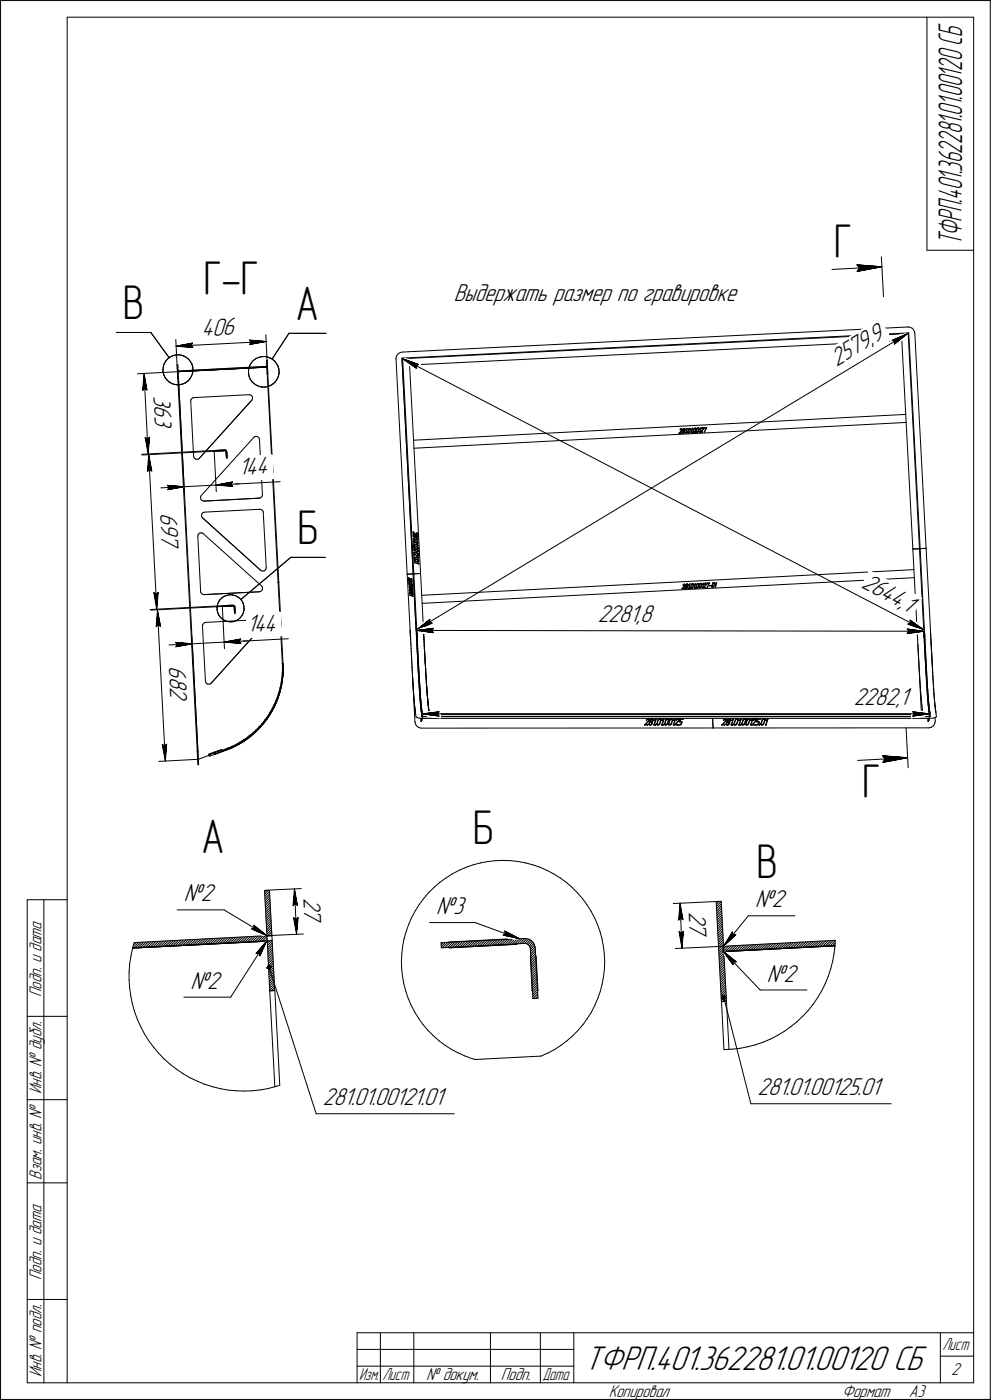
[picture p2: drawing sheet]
<svg xmlns="http://www.w3.org/2000/svg" width="297mm" height="420mm" viewBox="0 0 297 420" stroke-linecap="round" stroke-linejoin="round" font-family="sans-serif">
<defs><g id="words">
<g font-size="14.6">
<text x="250.2" y="77.4">Г</text>
<text x="61" y="88.5">Г-Г</text>
<text x="36.9" y="95.7">В</text>
<text x="88.7" y="96">А</text>
<text x="89.3" y="163.3">Б</text>
<text x="258.7" y="239.5">Г</text>
<text x="60.3" y="256.2">А</text>
<text x="141.9" y="253.5">Б</text>
<text x="227" y="263.6">В</text>
</g>
<text font-size="10.9" x="175.4" y="411.2">ТФРП.401.362281.01.00120 СБ</text>
<text font-size="10.5" x="288.7" y="73.7" transform="rotate(-90 288.7 73.7)">ТФРП.401.362281.01.00120 СБ</text>
<g font-size="7.8">
<text x="136.1" y="90.4">Выдержать размер по гравировке</text>
<text x="60.5" y="101" transform="rotate(-3 60.5 101)">406</text>
<text x="262.4" y="103.2" transform="rotate(-31 262.4 103.2)">9</text>
<text x="251" y="110.1" transform="rotate(-31 251 110.1)">2579,</text>
<text x="46.1" y="118.8" transform="rotate(87 46.1 118.8)">363</text>
<text x="71.7" y="142.7" transform="rotate(-3 71.7 142.7)">144</text>
<text x="48.1" y="153.9" transform="rotate(87 48.1 153.9)">697</text>
<text x="258.2" y="176.4" transform="rotate(27 258.2 176.4)">2644,</text>
<text x="270.4" y="182.7" transform="rotate(27 270.4 182.7)">1</text>
<text x="74.1" y="189.9" transform="rotate(-3 74.1 189.9)">144</text>
<text x="179.3" y="186.8">2281,8</text>
<text x="50.7" y="200" transform="rotate(87 50.7 200)">682</text>
<text x="256.2" y="211.8">2282,1</text>
<text x="91" y="269.5" transform="rotate(87 91 269.5)">27</text>
<text x="55.2" y="270.6">№2</text>
<text x="130.9" y="274.4">№3</text>
<text x="206.7" y="273.7" transform="rotate(87 206.7 273.7)">27</text>
<text x="226.5" y="272.4">№2</text>
<text x="57.2" y="296.9">№2</text>
<text x="230.1" y="294.7">№2</text>
<text x="227.3" y="328.8">281.01.00125.01</text>
<text x="96.9" y="331.9">281.01.00121.01</text>
</g>
<g font-size="5.5">
<text x="12.4" y="299.4" transform="rotate(-90 12.4 299.4)">Подп. и дата</text>
<text x="12.4" y="328.5" transform="rotate(-90 12.4 328.5)">Инв. № дубл.</text>
<text x="12.4" y="354.2" transform="rotate(-90 12.4 354.2)">Взам. инв. №</text>
<text x="12.4" y="384.4" transform="rotate(-90 12.4 384.4)">Подп. и дата</text>
<text x="12.4" y="413.5" transform="rotate(-90 12.4 413.5)">Инв. № подл.</text>
<text x="285.4" y="412.9">2</text>
<text x="127.8" y="414.4">№ докум.</text>
<text x="150.3" y="414.4">Подп.</text>
<text x="182.6" y="419.4">Копировал</text>
<text x="252.6" y="419.4">Формат</text>
<text x="272.7" y="419.4">A3</text>
</g>
<g font-size="5.4">
<text x="282.8" y="405.4">Лист</text>
<text x="107.8" y="414.4">Изм.</text>
<text x="114.8" y="414.4">Лист</text>
<text x="162.8" y="414.4">Дата</text>
</g>
</g></defs>
<g fill="none" stroke="#000" stroke-width=".3">
<path d="M.2 .2v420zM.2 .2h296.9zM20.2 5.2v410zM20.2 5.2h271.9zM278.1 5.2v69.9zM292.1 5.2v410zM297.1 .2v420zM257.1 79.5l.8 .9zM257.1 79.5l7.5 .6zM264.5 77.1l.6 12zM278.1 75.1h14zM34.9 99.8h10.4z"/>
<path d="M45.3 99.8l5.5 7.6zM249.6 80.9l15-.8zM257.2 81.5l7.4-1.4zM257.9 80.4l-.7 1.1zM272.3 100v.2zM272.4 98.2h.2zM272.5 99.9v.3zM272.6 98.2l.6 .1zM272.7 99.9l3.4 64.8zM273.2 98.3l.5 .3zM273.7 98.6l.4 .4zM274.1 99l.3 .5z"/>
<path d="M274.4 99.5l.1 .6zM41.2 112.2l12.2-.6zM42.8 117.2l.6-.6zM43.2 112.1l.9 5zM43.2 112.1l-.4 5.1zM43.2 112.1l1.2 24.2zM43.4 116.6l.7 .5zM48.9 110.9v.8zM48.9 111.7l.2 .9zM49 110l-.1 .9zM49.1 112.6l.4 .8zM49.3 109.2l-.3 .8z"/>
<path d="M49.5 113.4l.6 .6zM49.7 108.4l-.4 .8zM50.1 114l.6 .6zM50.3 107.7l.7-.5zM50.3 107.7l-.6 .7zM50.7 114.6l.7 .5zM51 107.2l.8-.4zM51.4 115.1l.9 .3zM51.8 106.8l.8-.2zM52.3 115.4l.8 .1zM52.6 106.6l.9-.1zM52.7 101.9l.4 7.7z"/>
<path d="M52.8 103.9l5-.9zM52.8 103.9l5.1 .4zM52.8 103.9l27-1.4zM53.1 109.6l.2 4zM53.1 109.6h.2zM53.1 109.9l.2-.3zM53.1 115.5h.9zM53.2 110.5l.2-.2zM53.2 111.2l.2-.2zM53.3 111.8l.1-.1zM53.3 113.2l.2-.2zM53.3 112.5l.2-.1z"/>
<path d="M53.3 113.6h.3zM53.3 109.6l.1 1.8zM53.3 113.6l5.9 112zM53.3 113.6h.1M53.4 111.4h.1M53.4 111.4v.2zM53.4 111.6l26.7-1.4zM53.4 111.4l26.7-1.4zM53.4 111.6l.2 2zM53.5 106.5l.9 .1zM53.5 111.6l.2-.2zM53.6 113.6l5.8 112z"/>
<path d="M53.6 113.6l1.7 34.5zM54 115.5l.9-.2zM54.3 111.5l.2-.2zM54.4 106.6l.8 .3zM54.9 115.3l.8-.4zM55 111.5l.2-.2zM55.2 106.9l.7 .4zM55.7 114.9l.6-.5zM55.8 111.5l.2-.2zM55.9 107.3l.7 .6zM56.5 111.4l.2-.2zM56.6 107.9l.5 .6z"/>
<path d="M56.9 113.8l-.6 .6zM57.1 108.5l.5 .8zM57.2 111.4l.2-.2zM57.3 103.7l.6 .6zM57.4 113l-.5 .8zM57.5 119.7l-.2 .3zM57.5 119.7l.4-.3zM57.6 109.3l.2 .9zM57.7 112.2l-.3 .8zM57.8 103l-.5 .7zM57.8 110.2l.1 .8zM57.9 119.4h.3z"/>
<path d="M57.9 111.4l-.2 .8zM57.9 111v.4zM58 111.3l.2-.2zM58.2 119.4l16.6-.9zM58.8 111.3l.2-.2zM59.5 111.3l.2-.3zM60.2 111.3l.3-.3zM61 111.2l.2-.2zM61.7 111.2l.2-.2zM62.7 110.9l-.2 .2zM63.4 110.9l-.2 .2zM64 111l.2-.2z"/>
<path d="M64.7 111l.2-.2zM65.4 111l.3-.3zM66.2 110.9l.2-.2zM66.9 110.9l.2-.2zM67.7 110.8l.2-.2zM68.5 110.8l.2-.2zM69.2 110.8l.2-.2zM69.9 110.7l.2-.2zM70.7 110.7l.2-.2zM71.6 110.4l-.2 .3zM72.2 110.6l.2-.2zM72.9 110.6l.2-.2z"/>
<path d="M73.7 110.5l.2-.2zM74.4 110.5l.2-.2zM74.5 111.3l.1 .9zM74.6 112.2l.2 .9zM74.7 110.4l-.2 .9zM74.8 118.5l.3 .1zM74.8 113.1l.3 .8zM74.8 102.1l.6 .6zM74.8 102.1l5 .4zM74.9 103.4l4.9-.9zM75 109.6l-.3 .8zM75.1 113.9l.5 .7z"/>
<path d="M75.1 118.6l.4 .2zM75.1 110.4l.3-.2zM75.4 102.7l-.5 .7zM75.4 108.9l-.4 .7zM75.5 118.8l.2 .3zM75.6 114.6l.6 .6zM75.7 119.9l-.2 .3zM75.7 119.1l.1 .4zM75.8 119.5l-.1 .4zM75.9 110.4l.2-.2zM76 108.2l.8-.5zM76 108.2l-.6 .7z"/>
<path d="M76.2 115.2l.8 .5zM76.7 110.4l.2-.2zM76.8 107.7l.8-.4zM77 115.7l.8 .3zM77.4 110.3l.2-.2zM77.6 107.3l.8-.2zM77.8 116l.9 .2zM78.1 110.3l.3-.2zM78.4 107.1l.9-.1zM78.7 116.2h.8zM78.9 110.3l.2-.2zM79.3 107l.8 .1z"/>
<path d="M79.5 116.2l.9-.2zM79.6 110.2l.2-.2zM79.8 100.5l.3 7.7zM80 108.2h.1zM80 108.2l.1 1.8zM80 108.5l.2-.2zM80.1 110h.2zM80.1 110.2h.2zM80.1 110.2l.1 2zM80.1 110v.2zM80.1 111.2l.2-.2zM80.1 108.2l.2 1.8z"/>
<path d="M80.1 111.8l.2-.2zM80.1 107.1l.9 .3zM80.2 112.2h.1zM80.2 112.2l3.2 62.6zM80.2 112.2h.1M80.2 109l-.2 .1zM80.2 109.6l-.1 .2zM80.3 110.2v2zM80.3 110v.2zM80.3 110h.1M80.3 110.3l-.2 .2zM80.3 112.2l3.4 62.6z"/>
<path d="M80.4 116l.8-.3zM81 107.4l.7 .5zM81.2 115.7l.8-.5zM81.7 107.9l.7 .5zM82 115.2l.6-.6zM82.4 108.4l.6 .7zM83 109.1l.4 .8zM83.1 113.9l-.5 .7zM83.4 109.9l.3 .8zM83.5 113.1l-.4 .8zM83.7 110.7v.9zM83.7 112.3l-.2 .8z"/>
<path d="M83.7 111.6v.7zM86.7 100.1l-5 7.7zM86.7 100.1h11.1zM118.8 107.8l3.4 64.6zM118.8 107.6v.2zM118.9 107l-.1 .6zM119.2 106.5l-.3 .5zM119.6 106.1l.5-.3zM119.6 106.1l-.4 .4zM120.1 105.8l.6-.1zM120.6 107.5l3.4 64.8zM120.6 107.5l152.1-7.6z"/>
<path d="M120.6 107.7h.2zM120.6 107.7l4.2 81.4zM120.7 105.7l151.7-7.5zM120.8 107.7l151.7-7.5zM120.8 107.7l3.4 64.6zM120.8 107.5v.2zM120.8 107.7l4.8 1.7zM120.8 107.7l4.1 2.9zM120.8 107.7l156.4 81.4zM122.9 109.6l3.3 62.6zM122.9 109.6l147.7-7.3zM124.8 109.8l.8-.4z"/>
<path d="M124.8 109.8l.1 .8zM267.7 102.2l.7 .3zM267.7 102.2l4.6-2zM268.4 103.3l3.9-3.1zM268.4 102.5v.8zM270.6 102.3l3.3 62.5zM272.5 100.2l3.4 64.6zM274.5 100.1l3.4 64.5zM42.5 136.4l21.8-1.1zM42.6 136.6l21.7-1.1zM43.6 131.4l.8 4.9zM43.6 131.4l.6 .4z"/>
<path d="M44.2 131.8l.7-.5zM44.6 136.5l1 4.9zM44.6 136.5l-.4 5zM44.6 136.5l2.4 46.4zM44.9 131.3l-.5 5zM57.2 120.4l.9 16.6zM57.3 120l-.1 .4zM58.1 137l.1 .3zM58.2 137.3l.2 .3zM58.4 137.6l.3 .2zM58.7 137.8l.4 .1zM59.1 137.9l.4-.1z"/>
<path d="M59.5 137.8l.3-.2zM64.3 135.3v.2zM64.3 135.3l3.3-.2zM64.3 135.5l3.3-.2zM64.3 135.5l.2-.2zM64.3 135.5l.6 12.1zM64.6 135.3l2.7-.2zM64.6 135.5l2.7-.2zM65 135.4l.2-.2zM66 135.2l-.2 .2zM66.5 135.3l.2-.2zM67.3 135.3h.1"/>
<path d="M67.3 135.1h.1M67.3 135.3l.2-.2zM67.6 135.3h.2zM67.6 135.1l.3 .1zM67.8 135.3v.2zM67.8 135.5l.1 2zM67.8 135.8l.1 1.4zM67.9 135.8h.1M67.8 135.5l.2-.2zM67.9 135.2l.1 .2zM67.9 136.1l.2-.2zM67.9 136.8l.2-.2z"/>
<path d="M67.9 137.5h.3zM67.9 137.5l.2-.2zM68 135.4h.1M68 135.5l.2 2zM68.1 135.8h.1M68.1 135.8l.1 1.4zM68.1 137.2h.1M68.2 137.2h.1M75.5 120.2l-15.7 17.4zM76.1 131.4l-15.7 17.4zM76.1 131.4l.4-.3zM76.5 131.1l.3-.1z"/>
<path d="M76.8 131l.5 .1zM77.3 131.1l.3 .2zM77.6 131.3l.2 .4zM77.8 131.7l.1 .3zM77.9 132l.8 16.5zM124.1 132.2l147.7-7.8zM124.2 134.6l147.7-7.8zM203.8 130h.1M203.8 130.1h.1M203.8 130.1h.6zM203.9 130h.5zM204.1 129h.1"/>
<path d="M204.1 129.1h.1M204.2 128.9h.1M204.1 128.9h.1M204.2 129h.1M204.3 128.8h.1M204.3 128.9h.1M204.4 128.8h.1M204.4 128.9h.1M204.4 130h.1M204.4 130.1h.1M204.5 128.7h.1M204.5 128.9h.1"/>
<path d="M204.6 128.7h.1M204.5 129.2l-.7 .8zM204.6 128.9h.1M204.6 128.8h.1M204.5 129.2h.1M204.6 129.2h.1M204.6 129.2l-.7 .8zM204.6 129.1h.1M204.7 128.8h.1M204.6 129h.1M204.7 129.2h.1M204.7 129.1h.1"/>
<path d="M204.7 129.8h.1M204.7 129.9h.1M204.7 128.9h.1M204.7 130h.1M204.8 129.5h.1M204.7 129h.1M204.7 129.6v.2zM204.8 129.8h.1M204.8 129.9h.1M204.8 130h.1M204.9 129.6l-.1 .2zM204.9 129.5h.1"/>
<path d="M204.9 130h.1M204.9 129.4h.1M205 129.3h.1M204.9 129.2h.1M205 130h.1M204.9 129.1h.1M204.9 129.3h.1M205 129.4h.1M205 128.9h.1M205.1 129.4h.1M205 129.1h.1M205 129.2h.1"/>
<path d="M205.1 128.9h.1M205.1 129.2h.1M205.1 130h.1M205.1 128.8h.1M205.1 129.3h.1M205.1 129.9h.1M205.2 128.7h.1M205.1 128.7h.1M205.2 130h.1M205.2 128.8h.1M205.2 129.4h.1M205.2 129.3h.1"/>
<path d="M205.3 128.8h.1M205.3 129.4h.1M205.2 129.2h.1M205.2 129.8h.1M205.3 129.9h.1M205.3 128.7h.1M205.3 129.5h.1M205.4 128.8h.1M205.4 128.7h.1M205.3 129.3h.1M205.3 129.5l-.1 .3zM205.4 129.3h.1"/>
<path d="M205.4 128.9h.1M205.3 129.8h.1M205.4 129.4h.1M205.3 129.2h.1M205.4 129.2h.1M205.4 129.1h.1M205.4 129h.1M205.4 129.5h.1M205.4 129.5v.3zM205.5 128.8h.1M205.5 129.1h.1M205.5 128.9h.1"/>
<path d="M205.5 129h.1M205.7 130h.1M205.7 129l.4-.3zM205.7 129h.1M205.8 129.1h.1M205.8 129h.1M205.8 130h.1M205.8 129l.3-.2zM206 130h.1M206 129.9h.1M206.1 129.8h.1M206 129.8h.1"/>
<path d="M206.1 129.9h.1M206.1 130h.1M206.1 128.8l-.4 1.2zM206.2 128.7h.1M206.1 128.7h.1M206.2 128.7l-.4 1.3zM206.3 129.7h.1M206.3 129.8h.1M206.4 129.9h.1M206.4 129.7h.1M206.4 129.8h.1M206.5 130h.1"/>
<path d="M206.5 129.8h.1M206.5 129.9h.1M206.5 128.9l-.2 .8zM206.6 130h.1M206.6 128.9h.1M206.7 129.9h.1M206.7 128.7h.1M206.6 128.8h.1M206.7 128.9h.1M206.7 128.9l-.3 .8zM206.7 128.8h.1M206.7 130h.1"/>
<path d="M206.8 129.8h.1M206.8 128.8h.1M206.8 128.7h.1M206.8 129.9h.1M206.9 128.7h.1M206.9 128.6h.1M206.9 129.7h.1M206.9 129.8h.1M207.1 128.7h.1M207 129.8h.1M207.1 128.6h.1M207.1 128.8h.1"/>
<path d="M207.1 128.9l-.2 .8zM207.2 128.7h.1M207.1 128.9h.1M207.2 128.9h.1M207.2 128.8h.1M207.2 128.9l-.2 .8zM207.4 128.9h.1M207.4 129.9h.1M207.4 129h.1M207.4 128.9l.4-.3zM207.5 128.9l.2-.2zM207.5 129.9h.1"/>
<path d="M207.6 129.9h.1M207.6 129.8h.1M207.7 129.8h.1M207.7 129.9h.1M207.7 128.7l-.3 1.2zM207.8 129.8h.1M207.8 129.9h.1M207.8 128.6h.1M207.9 128.6h.1M207.9 128.6l-.4 1.3zM208 129.6h.1M208 129.7h.1"/>
<path d="M208 129.8h.1M208.1 129.6h.1M208.1 129.7h.1M208.1 129.8h.1M208.1 129.9h.1M208.2 129.8h.1M208.3 129.9h.1M208.2 128.8l-.2 .8zM208.3 129.8h.1M208.2 128.8h.1M208.4 128.7h.1M208.3 128.7h.1"/>
<path d="M208.3 128.8l-.2 .8zM208.3 128.8h.1M208.4 129.8h.1M208.4 129.9h.1M208.5 128.6h.1M208.4 128.6h.1M208.5 128.7h.1M208.4 129.7h.1M208.6 128.5h.1M208.5 129.7h.1M208.5 129.6h.1M208.5 129.8h.1"/>
<path d="M208.6 129.7h.1M208.7 128.6h.1M208.7 128.5h.1M208.7 128.7h.1M208.8 128.7h.1M208.8 128.6h.1M208.8 128.8h.1M208.8 128.8l-.2 .8zM208.8 129.6h.1M208.8 129.7h.1M208.9 128.7h.1M208.9 128.8l-.2 .8z"/>
<path d="M208.9 129.8h.1M208.9 128.8h.1M208.9 129.5h.1M208.9 129.6h.1M208.9 129.7h.1M209 129.7h.1M209 129.8h.1M209.1 129.8h.1M209 128.8l-.2 .8zM209.1 128.7h.1M209.2 129.8h.1M209.2 128.7h.1"/>
<path d="M209.2 128.8l-.3 .7zM209.2 128.6h.1M209.2 129.7h.1M209.3 128.7h.1M209.3 128.5h.1M209.3 129.7h.1M209.3 128.6h.1M209.3 129.8h.1M209.4 128.5h.1M209.3 129.6h.1M209.4 128.6h.1M209.4 129.6h.1"/>
<path d="M209.4 129.8h.1M209.4 129.7h.1M209.6 128.5h.1M209.5 129.6h.1M209.5 128.6h.1M209.6 128.6h.1M209.6 128.7h.1M209.7 128.6h.1M209.6 128.8l-.2 .7zM209.6 128.8h.1M209.7 128.8l-.2 .7zM209.7 128.8h.1"/>
<path d="M209.7 128.7h.1M209.9 128.8h.1M209.9 129.8h.1M209.9 128.9h.1M209.9 128.8l.4-.4zM210 128.8l.2-.2zM210 129.8h.1M210.2 129.8h.1M210.2 129.7h.1M210.2 128.6l-.3 1.2zM210.2 129.8h.6zM210.3 128.4h.1"/>
<path d="M210.4 128.4h.1M210.3 129.7h.5zM210.4 128.5l-.4 1.3zM210.4 128.5h.1M210.5 128.7h.1M210.6 128.7h.1M210.6 128.6h.1M210.7 128.5h.1M210.6 128.5h.1M210.7 128.6h.1M210.8 128.4h.1M210.7 128.4h.1"/>
<path d="M210.8 128.5h.1M210.8 129.8h.1M210.8 129.7h.1M210.9 128.5h.1M210.9 128.4h.1M210.9 128.9l-.7 .8zM210.9 128.9h.1M211 128.4h.1M211 128.6h.1M211 128.9h.1M211 128.9l-.7 .8zM211 128.8h.1"/>
<path d="M211 128.7h.1M211.1 128.5h.1M211.1 128.8h.1M211.1 128.6h.1M211.1 128.9h.1M211.1 128.7h.1M211.3 129.7h.1M211.3 128.6h.1M211.4 129.7h.1M211.4 128.6h.1M211.5 128.4h.1M211.4 128.4h.1"/>
<path d="M211.5 128.5l.4-.1zM211.5 128.4h.5zM211.5 128.5h.1M211.9 128.4l-.6 1.3zM212 128.4h.1M212 128.4l-.6 1.3zM44.2 141.5l.7-.5zM44.9 141l.7 .4zM48.3 146.5l6.9-.4zM50.2 145.7l5 .4zM50.2 145.7l.6 .6zM50.3 147l4.9-.9z"/>
<path d="M50.8 146.3l-.5 .7zM55.2 146.1l9.6-.5zM60.2 149.4v.4zM60.2 149.8l.3 .4zM60.2 149v.4zM60.4 160l.4 .1zM60.4 148.8l-.2 .2zM60.5 154.8v.4zM60.5 150.2l.3 .2zM60.5 155.2l.3 .3zM60.5 154.4v.4zM60.7 154.1l-.2 .3z"/>
<path d="M60.7 154.1l.4-.3zM60.8 155.5l17.4 15.7zM60.8 150.4l.4 .1zM61.1 153.8h.3zM61.2 150.5l16.6-.9zM61.4 153.8l16.5-.9zM64.8 145.6l5-.2zM64.8 145.6l5 .4zM64.8 145.6l5-.9zM64.8 145.6l7-.4zM69.3 145.4l.5 .6zM69.8 144.7l-.5 .7z"/>
<path d="M69.8 145.4l14.3-.8zM77.8 149.6l.3-.1zM77.9 152.9l.5 .1zM78.1 149.5l.3-.2zM78.4 153l.3 .2zM78.7 148.9l-.3 .4zM78.7 153.2l.3 .3zM78.7 148.5v.4zM79 153.5v.3zM79 153.8l.9 16.6zM124 159.7h.1M124 159.7v.6z"/>
<path d="M124 159.7l.8 .7zM124 159.8l.8 .7zM124 159.8l.1 .5zM125.1 160h.1M46.1 177.9l.9 5zM46.1 177.9l.7 .5zM46.8 178.4l.7-.5zM47.5 177.9l-.5 5zM59.4 161l.8 16.6zM59.4 160.6v.4zM59.6 160.3l-.2 .3zM59.6 160.3l.4-.3z"/>
<path d="M60 160h.4zM60.2 177.6l.1 .3zM60.3 177.9l.2 .3zM60.5 178.2l.4 .3zM60.8 160.1l.2 .1zM60.9 178.5h.4zM61 160.2l17.4 15.7zM61.3 178.5l16.5-.8zM66.6 179.5l.7-.5zM66.6 179.5l-.6 .5zM67.3 179l.8-.3zM68.1 178.7l.8-.1z"/>
<path d="M68.9 178.6h.9zM69.8 178.6l.8 .2zM70.6 178.8l.7 .4zM71.3 179.2l.7 .5zM72 179.7l.5 .6zM77.8 177.7l.3-.1zM78.1 177.6l.4-.2zM78.2 171.2l.2 .2zM78.4 175.9l.3 .3zM78.4 171.4h.4zM78.7 176.2l.1 .5zM78.7 177l-.2 .4z"/>
<path d="M78.8 176.7l-.1 .3zM78.8 171.4h.4zM79.2 171.4l.4-.2zM79.8 170.8l-.2 .4zM79.9 170.4l-.1 .4zM83.4 174.8l1.3 24.4zM83.4 174.8h.3zM83.7 174.8l1.2 24.4zM87.2 167.3h10.4zM122.2 172.4l.9 16.8zM122.2 172.4l1.8-.1zM122.6 173.4h.1"/>
<path d="M122.6 173.5v.4zM122.6 173.4l.6 .5zM122.6 173.9h.1M122.7 173.6l.5 .4zM122.7 174.2h.1M122.7 174.3h.1M122.7 174.4h.1M122.7 173.9h.1M122.7 173.6v.3zM122.7 174.5h.1M122.7 174.1h.1M122.7 175.1h.1"/>
<path d="M122.7 175h.1M122.8 175h.1M122.7 174.8l.8 .2zM122.7 174.9h.1M122.7 174.8h.1M122.8 175.4h.1M122.8 174.5h.1M122.8 174.2h.1M122.8 175.3h.1M122.8 174.1h.1M122.8 175.5h.1M122.8 174.9l.8 .2z"/>
<path d="M122.8 174.4h.1M122.8 175.1h.1M122.8 176h.1M122.8 176.1h.1M122.9 176.1h.1M122.9 174.1h.1M122.8 175.6h.1M122.9 175.3h.1M122.9 174.2h.1M122.8 176.2h.1M122.9 176h.1M122.9 175.6h.1"/>
<path d="M122.9 176.4h.1M122.9 176.5h.1M123 174.2h.1M122.9 174.5h.1M123 174.1h.1M122.9 176l.7 .2zM122.9 176.1l.8 .2zM122.9 176.6h.1M122.9 176.7h.1M122.9 176.2h.1M122.9 175.5h.1M122.9 177h.1"/>
<path d="M122.9 177.1h.1M122.9 177.2h.1M122.9 175.2h.1M122.9 176.8h.1M122.9 177.8h.1M123 177h.1M122.9 175.3l.6 .1zM123 176.4h.1M123 177.7h.1M122.9 178l.1 .4zM122.9 177.3h.1M122.9 175.7h.1"/>
<path d="M123 177.9h.1M123 176.8h.1M123 177.2h.1M123 177.3h.1M123 175.6l.5 .2zM123 177.8l.9 .2zM123 176.7h.1M123 177.7l.8 .2zM123 177.1h.1M123 178.4h.1M123 177.4h.1M123 175.7l.5 .2z"/>
<path d="M123.1 178.7h.1M123.1 174.2h.1M123 178.1l.1 .3zM123 176.4l.6 .1zM123.1 177h.1M123 176.4l.6 .2zM123 177.9l.6 .5zM123 174.6h.1M123 174.5h.1M123 178.1l.6 .4zM123 178.7h.1M123 178.8h.1"/>
<path d="M123.1 178.7l.7 .2zM123.1 176.8l.5 .2zM123.1 178.8l.9 .2zM123.1 176.9l.5 .1zM123.1 174.6h.1M123.1 177.4h.1M123.1 174.5h.1M123.1 177l.5 .2zM123.1 177l.5 .1zM123.1 177.5l.6 .1zM123.1 174.3h.1M123.1 177.4l.6 .1z"/>
<path d="M123.2 174.3h.1M123.1 174.4h.1M123.2 174.4h.1M123.2 174.2h.1M123.2 174.5h.1M123.3 174.2h.1M123.3 174h.1M123.2 174h.1M123.2 174.6h.1M123.3 174.5h.1M123.3 174.3h.1M123.3 174.1h.1"/>
<path d="M123.3 174.6h.1M123.4 174h.1M123.4 174.3h.1M123.4 174.2h.1M123.4 174.8h.1M123.4 173.7h.1M123.4 174.1h.1M123.4 174.6h.1M123.4 174.8l.1 .2zM123.5 173.7h.1M123.4 174.7h.1M123.4 173.8h.1"/>
<path d="M123.5 174h.1M123.5 174.4h.1M123.4 176h.1M123.5 174.3h.1M123.5 176h.1M123.4 174.8l.3 .3zM123.5 173.8h.1M123.5 176l.1 .2zM123.5 173.9h.1M123.5 174.1h.1M123.5 174.7h.1M123.5 175.4h.1"/>
<path d="M123.5 174.6h.1M123.5 175.5h.1M123.5 174.5h.1M123.5 175.8h.1M123.6 175.4h.1M123.5 175.9h.1M123.6 175.5h.1M123.6 174.4h.1M123.5 176l.2 .2zM123.6 173.9h.1M123.6 178.5h.1M123.6 175.8h.1"/>
<path d="M123.6 175.9h.1M123.6 174.6h.1M123.6 176.6h.1M123.6 175.6h.1M123.7 178.5h.1M123.6 175.7h.1M123.6 177.7h.1M123.7 177.7h.1M123.6 175.1h.1M123.6 177h.1M123.7 177.2h.1M123.7 175.5h.1"/>
<path d="M123.6 174.5h.1M123.6 177.8l.2 .1zM123.7 176.6h.1M123.7 176.7h.1M123.7 175.6h.1M123.7 175.7h.1M123.7 177.6h.1M123.7 177h.1M123.7 175.1h.1M123.7 177.7l.2 .3zM123.7 178.6h.1M123.7 175.8h.1"/>
<path d="M123.7 178.7h.1M123.7 177.5h.1M123.7 178.2h.1M123.7 178.1h.1M123.7 178.7l.1 .2zM123.7 176.9h.1M123.7 176.8h.1M123.7 178.7l.3 .2zM123.8 176.7h.1M123.8 177.3h.1M123.7 177.3h.1M123.7 176.3h.1"/>
<path d="M123.8 178.5h.1M123.8 178.2h.1M123.8 177.2h.1M123.8 177.5h.1M123.8 178.3h.1M123.8 176.9h.1M123.8 177.4h.1M123.8 176.8h.1M123.8 177h.1M123.8 178.6h.1M123.8 177.6h.1M123.8 178.4h.1"/>
<path d="M123.9 178.4h.1M123.9 178.3h.1M123.9 178h.1M123.9 178.5h.1M124 179h.1M124 160.3h.1M124 172.3l.8 16.8zM124 160.7h.1M124 160.8h.1M124 160.9h.1M124 161h.1M124 161.7h.1"/>
<path d="M124.1 161.9h.1M124 161.9h.1M124 162h.1M124.1 162h.1M124.1 160.8h.1M124.1 161.1h.1M124.1 163.3h.1M124.1 160.6h.1M124.1 160.9h.1M124.1 161.8l1.2 .3zM124.1 161.6l1.1 .4zM124.1 162.3h.1"/>
<path d="M124.1 162.4h.1M124.1 161.6h.1M124.1 162.5h.1M124.1 162.6h.1M124.1 163.4h.1M124.1 164.2h.1M124.1 162.1h.1M124.2 163.5h.1M124.1 163.7h.1M124.1 164.1h.1M124.1 161h.1M124.1 163.5h.1"/>
<path d="M124.1 164h.1M124.1 160.7h.1M124.1 163.6h.1M124.2 160.6h.1M124.1 162.7h.1M124.2 160.7h.1M124.2 162.2h.1M124.2 161.9h.1M124.2 163.3h.1M124.2 172.3l.9 16.8zM124.2 172.3l2-.1zM124.2 164.3h.1"/>
<path d="M124.2 162.6h.1M124.2 163.7h.1M124.2 162h.1M124.2 161.2h.1M124.2 162.5h.1M124.2 164.9h.1M124.2 161.1h.1M124.2 163.3l1.1 .3zM124.2 162.4h.1M124.2 164h.1M124.2 165.1h.1M124.2 163.4l1.2 .3z"/>
<path d="M124.2 162.8h.1M124.2 165.8h.1M124.2 166.1h.1M124.2 163.6h.1M124.2 162.7h.1M124.2 165.9h.1M124.2 164.8h.1M124.2 162.3h.1M124.2 164.4h.1M124.2 163.9h.1M124.2 165.2h.1M124.2 166.1v.6z"/>
<path d="M124.3 160.7h.1M124.2 164.1h.1M124.2 160.6l.3 .1zM124.2 167.5h.1M124.3 167.2h.1M124.2 164.2h.1M124.2 165h.1M124.2 166.7h.1M124.2 166.8h.1M124.3 166.1h.1M124.3 164.8h.1M124.3 163.9h.1"/>
<path d="M124.2 167.3h.1M124.2 165.3h.1M124.2 165.8l1.2 .4zM124.2 165.9l1.3 .4zM124.3 162.3h.1M124.2 167.2h.1M124.3 167.2l1.1 .4zM124.3 167.3l1.3 .4zM124.3 164.9h.1M124.3 166.1l.8 .7zM124.3 167.5h.1M124.3 165.1h.1"/>
<path d="M124.3 165.2h.1M124.3 166.8h.1M124.3 168h.1M124.3 166.2v.5zM124.3 167.9h.1M124.3 164h.1M124.3 164.5h.1M124.3 161.2l.2 .1zM124.3 167.6h.1M124.4 164.7h.1M124.3 160.7h.2zM124.3 161.2h.2z"/>
<path d="M124.3 164.4h.1M124.3 162.8h.1M124.3 168.1h.1M124.3 168.2h.1M124.3 166.2l.8 .7zM124.3 162.9h.1M124.4 168.9h.1M124.3 168.9h.1M124.3 162.3l.8 .2zM124.3 162.3l.8 .3zM124.4 163.9h.1M124.4 164h.1"/>
<path d="M124.3 165.3h.1M124.3 169h.1M124.3 168.3h.1M124.4 164.8h.1M124.4 167.5h.1M124.4 168.1h.1M124.4 167.6h.1M124.4 168.9l1.1 .3zM124.4 168h.1M124.4 162.8l.7 .2zM124.4 162.9l.7 .3zM124.4 167.9h.1"/>
<path d="M124.4 164.5h.1M124.5 164.8h.1M124.4 168.3h.1M124.4 165.4h.1M124.4 169l1.2 .3zM124.4 165.3h.1M124.4 168.2h.1M124.4 164.5l.8 .2zM124.4 164l.8 .2zM124.4 164.5l.8 .3zM124.4 163.9l.8 .2zM124.5 167.8h.1"/>
<path d="M124.4 167.8h.1M124.5 164.8l.7 .2zM124.5 160.7h.1M124.5 168.3h.1M124.5 165.4l.7 .3zM124.5 164.8l.7 .3zM124.5 167.9h.1M124.5 165.3l.7 .2zM124.5 168.4h.1M124.5 160.8h.1M124.5 161.3h.1M124.6 167.9h.1"/>
<path d="M124.5 161.2h.1M124.5 167.8l.8 .2zM124.6 160.8h.1M124.6 160.7h.1M124.6 168.4l.7 .2zM124.6 160.9h.1M124.6 167.9l.7 .2zM124.6 161.3h.1M124.6 168.5l.7 .2zM124.6 161.2h.1M124.7 161h.1M124.7 160.8h.1"/>
<path d="M124.7 161.1h.1M124.7 161.3h.1M124.7 160.9h.1M124.8 160.9h.1M124.7 161.2h.1M124.8 160.8h.1M124.8 161.1h.1M124.8 161h.1M124.8 161.2h.1M124.8 161.3h.1M124.8 160.5h.1M124.9 160.8h.1"/>
<path d="M124.9 160.5h.1M124.9 160.9h.1M124.9 161.2h.1M124.9 160.6h.1M124.9 161.4h.1M124.9 161.3h.1M125 160.5h.1M125.1 161h.1M125.1 160.9h.1M125 161.7h.1M125 160.6h.1M125.1 160.5h.1"/>
<path d="M125 161.4h.1M125 161.3h.1M125.1 161.7h.1M125 160.1h.1M125 160h.1M125 161.6h.1M125 161.7l.2 .3zM125.1 161.7l.2 .4zM125.1 161.4h.1M125.1 166.9h.1M125.1 163.4l.2 .2zM125.1 163.3h.1"/>
<path d="M125.1 160.1h.1M125.1 161.3h.1M125.2 161h.1M125.1 161.5h.1M125.2 162.5h.1M125.1 160.7h.1M125.1 167h.1M125.2 162.6h.1M125.2 165.8h.1M125.1 160.6h.1M125.1 165.8h.1M125.1 165.9h.1"/>
<path d="M125.2 160.5h.1M125.1 163.3l.3 .4zM125.2 166.9h.1M125.1 163h.1M125.1 163.2h.1M125.2 160.1h.1M125.1 160.2h.1M125.2 165.9l.2 .3zM125.3 161h.1M125.2 161.3h.1M125.3 162.6h.1M125.3 164.2h.1"/>
<path d="M125.2 160.2h.1M125.2 160.3h.1M125.2 164.3h.1M125.2 160.4h.1M125.2 167h.1M125.2 161.1h.1M125.2 161.5h.1M125.2 164.7h.1M125.2 163.1h.1M125.3 160.2h.1M125.2 164.8h.1M125.3 165h.1"/>
<path d="M125.2 161.2h.1M125.3 167h.1M125.2 160.6h.1M125.3 164.3h.1M125.2 167.3l.2 .3zM125.2 167.2h.1M125.2 165.7h.1M125.3 167.2h.1M125.2 161.4h.1M125.2 163h.1M125.2 165.8l.3 .4zM125.3 165.1h.1"/>
<path d="M125.2 163.2h.1M125.2 167.3h.1M125.2 165.5h.1M125.3 166.5h.1M125.3 163h.1M125.3 166.4h.1M125.3 160.3h.1M125.3 167.3h.1M125.3 164.7h.1M125.3 162.8h.1M125.3 162.7h.1M125.3 163.2h.1"/>
<path d="M125.3 164.8h.1M125.3 165.6h.1M125.3 168.9h.1M125.3 169h.1M125.3 161.1h.1M125.3 161.2h.1M125.3 160.5h.1M125.3 160.4h.1M125.4 164.3h.1M125.3 167.3l.3 .3zM125.3 162.9h.1M125.3 165.7h.1"/>
<path d="M125.3 169l.2 .2zM125.3 161.4h.1M125.3 165.2h.1M125.3 162.1h.1M125.4 166.5h.1M125.3 164.4h.1M125.4 165.1h.1M125.4 162.8h.1M125.4 168.1h.1M125.3 165.5h.1M125.3 163.1h.1M125.3 168.7h.1"/>
<path d="M125.3 164.6h.1M125.3 161.3h.1M125.3 168.6h.1M125.3 168.9l.3 .3zM125.4 164.5h.1M125.4 162.1h.1M125.4 165.2h.1M125.4 162.9h.1M125.4 165.4h.1M125.4 168.2h.1M125.4 166.6h.1M125.4 165.5h.1"/>
<path d="M125.4 163.1h.1M125.4 163h.1M125.4 163.7h.1M125.5 168.1h.1M125.4 166.9h.1M125.4 165.7h.1M125.4 164.6h.1M125.4 164.8h.1M125.4 168.6h.1M125.5 166.5h.1M125.4 165.3h.1M125.4 165.6h.1"/>
<path d="M125.5 168.2h.1M125.5 166.8h.1M125.4 166.7h.1M125.4 166.8h.1M125.4 168.7h.1M125.5 164.4h.1M125.5 165.2h.1M125.4 164.7h.1M125.4 167h.1M125.5 164.6h.1M125.5 165.6h.1M125.5 166.7h.1"/>
<path d="M125.5 168.6h.1M125.5 164.5h.1M125.5 165.4h.1M125.5 165.3h.1M125.5 164.7h.1M125.5 168.3h.1M125.5 166.6h.1M125.6 168.3h.1M125.6 166.2h.1M125.5 165.5h.1M125.6 166.7h.1M125.5 167h.1"/>
<path d="M125.5 166.9h.1M125.5 168.5h.1M125.5 168.7h.1M125.5 166.3h.1M125.6 168.5h.1M125.5 168.4h.1M125.6 167.7h.1M125.6 166.8h.1M125.6 166.9h.1M125.6 168.4h.1M125.6 169.3h.1M125.6 168.7h.1"/>
<path d="M125.6 168.6h.1M125.6 167.6h.1M125.7 169.3h.1M126.2 172.2l.9 17zM126.5 178.7l147.7-7.7zM204.7 176.7h.1M204.6 176.7h.1M204.7 176.7h.5zM204.8 176.7l.5-.1zM205 175.6h.1M205 175.7h.1M205.1 175.5h.1"/>
<path d="M205.1 175.7h.1M205.1 175.6h.1M205.3 175.4h.1M205.2 175.4h.1M205.2 176.7h.1M205.2 175.6h.1M205.2 175.5h.1M205.3 176.7h.1M205.3 175.5h.1M205.4 175.4h.1M205.4 175.5h.1M205.4 175.9l-.7 .8z"/>
<path d="M205.4 175.9h.1M205.5 175.4h.1M205.4 175.8h.1M205.5 175.8h.1M205.4 175.6h.1M205.5 175.7h.1M205.5 175.9l-.7 .8zM205.5 175.5h.1M205.5 175.6h.1M205.5 175.9h.1M205.6 175.6h.1M205.6 176.4h.1"/>
<path d="M205.5 176.5h.1M205.6 175.8h.1M205.6 176.6h.1M205.6 176.2h.1M205.6 175.7h.1M205.6 176.2v.2zM205.7 176.1h.1M205.7 176.7h.1M205.7 176.6h.1M205.7 176.4h.1M205.7 176.5h.1M205.7 176.2h.1"/>
<path d="M205.7 176.2v.2zM205.8 176h.1M205.8 175.8h.1M205.8 175.9h.1M205.8 176.1h.1M205.9 176.7h.1M205.9 176.1h.1M205.9 176.6h.1M205.9 175.6h.1M205.9 175.8h.1M205.9 176h.1M205.9 175.5h.1"/>
<path d="M205.9 175.9h.1M206 176h.1M206 175.4h.1M206 176.6h.1M206 176.7h.1M206 175.6h.1M206 175.9h.1M206.1 175.5h.1M206 175.5h.1M206.1 175.4h.1M206.1 176h.1M206.1 176.6h.1"/>
<path d="M206 176.5h.1M206.1 176.5h.1M206.1 176.1h.1M206.1 175.9h.1M206.1 175.3h.1M206.1 176.4h.1M206.2 176.1h.1M206.2 175.5h.1M206.2 175.3h.1M206.2 176.5h.1M206.2 175.9h.1M206.2 176.2h.1"/>
<path d="M206.2 176.2l-.1 .2zM206.2 175.8h.1M206.2 176h.1M206.3 175.4h.1M206.3 176.1h.1M206.3 175.5h.1M206.3 175.9h.1M206.3 176.2h.1M206.3 175.6h.1M206.3 176.2l-.1 .2zM206.4 175.4h.1M206.3 175.8h.1"/>
<path d="M206.4 175.5h.1M206.4 175.6h.1M206.6 176.6h.1M206.6 175.7h.1M206.6 176.7h.1M206.6 175.6h.1M206.6 175.6l.4-.3zM206.7 175.7l.2-.2zM206.7 175.7h.1M206.7 176.7h.1M206.8 176.6h.1M206.9 176.6h.1"/>
<path d="M206.9 176.5h.1M206.9 176.7h.1M206.9 175.5l-.3 1.1zM207 176.5h.1M207 176.6h.1M207.1 175.3h.1M207 175.3h.1M207.1 175.3l-.4 1.3zM207.2 176.4h.1M207.2 176.5h.1M207.3 176.5h.1M207.3 176.4h.1"/>
<path d="M207.3 176.6h.1M207.4 176.5h.1M207.6 176.5h.1M207.5 176.6h.1M207.4 175.6l-.2 .8zM207.5 175.5h.1M207.5 175.6l-.2 .8zM207.5 175.4h.1M207.6 175.4h.1M207.6 175.5h.1M207.6 176.6h.1M207.7 175.4h.1"/>
<path d="M207.7 175.3h.1M207.6 175.3h.1M207.7 176.4h.1M207.8 175.3h.1M207.7 176.5h.1M207.8 175.4h.1M207.8 176.4h.1M207.9 175.4h.1M208 175.3h.1M207.9 176.4h.1M208 175.4h.1M208 175.6h.1"/>
<path d="M208 175.5h.1M208 175.6l-.2 .7zM208.1 175.3h.1M208.1 175.4h.1M208.1 175.6l-.2 .7zM208.1 175.6h.1M208.1 175.5h.1M208.3 176.6h.1M208.3 175.6h.1M208.3 175.6l.4-.3zM208.3 176.5h.1M208.3 175.6l.3-.2z"/>
<path d="M208.4 176.6h.1M208.5 176.5h.1M208.5 176.6h.1M208.6 176.4h.1M208.5 176.4h.1M208.6 176.6h.1M208.6 175.4l-.3 1.1zM208.7 176.4h.1M208.6 176.5h.1M208.7 176.5h.1M208.7 175.2h.1M208.7 175.3h.1"/>
<path d="M208.7 175.3l-.3 1.2zM208.9 176.3h.1M208.9 176.4h.1M209 176.2h.1M209 176.3h.1M209 176.4h.1M209 176.5h.1M209.1 175.5l-.2 .8zM209.2 176.5h.1M209.2 176.4h.1M209.1 175.4h.1M209.2 175.4h.1"/>
<path d="M209.2 175.3h.1M209.2 175.5l-.2 .7zM209.3 175.4h.1M209.3 176.5h.1M209.3 176.4h.1M209.3 175.3h.1M209.4 175.2h.1M209.3 175.2h.1M209.4 175.3h.1M209.4 176.4h.1M209.4 176.3h.1M209.5 175.2h.1"/>
<path d="M209.5 176.4h.1M209.5 175.3h.1M209.5 176.3h.1M209.6 175.3h.1M209.6 175.2h.1M209.7 175.3h.1M209.7 175.2h.1M209.7 175.5h.1M209.7 175.4h.1M209.7 175.5l-.3 .7zM209.8 175.3h.1M209.7 176.2h.1"/>
<path d="M209.7 176.3h.1M209.7 176.4h.1M209.8 175.5l-.3 .7zM209.8 176.4h.1M209.8 175.5h.1M209.8 175.4h.1M209.8 176.2h.1M209.8 176.3h.1M209.8 176.5h.1M209.9 176.4h.1M209.9 175.4l-.2 .8zM210.1 176.4h.1"/>
<path d="M210 176.5h.1M210 175.4h.1M210 175.3h.1M210 175.4l-.2 .8zM210.1 175.4h.1M210.1 175.2h.1M210.1 175.3h.1M210.1 176.5h.1M210.2 175.1h.1M210.2 176.3h.1M210.2 175.3h.1M210.2 176.4h.1"/>
<path d="M210.3 175.1h.1M210.3 176.2h.1M210.3 175.2h.1M210.3 176.3h.1M210.4 175.2h.1M210.4 175.3h.1M210.4 176.3h.1M210.5 175.1h.1M210.5 175.3h.1M210.5 175.2h.1M210.5 175.4h.1M210.5 175.4l-.2 .8z"/>
<path d="M210.6 175.2h.1M210.6 175.3h.1M210.6 175.4l-.2 .8zM210.6 175.4h.1M210.8 175.4l.4-.3zM210.8 175.5h.1M210.8 176.4h.1M210.8 175.4h.1M210.8 175.5l.3-.2zM210.9 176.4h.1M211.1 176.4h.6zM211.1 176.4h.1"/>
<path d="M211.1 175.3l-.3 1.1zM211.2 175.1h.1M211.2 176.3h.5zM211.2 175.1l-.3 1.3zM211.4 175.3h.1M211.4 175.4h.1M211.5 175.2h.1M211.4 175.2h.1M211.5 175.3h.1M211.6 175.1h.1M211.5 175.1h.1M211.6 175.2h.1"/>
<path d="M211.7 175.1h.1M211.8 175h.1M211.7 176.3h.1M211.7 175.2h.1M211.7 176.4h.1M211.8 175.1h.1M211.8 175.2h.1M211.8 175.5h.1M211.9 175.1h.1M211.8 175.5l-.7 .9zM211.9 175.6l-.7 .7zM211.9 175.4h.1"/>
<path d="M212 175.1h.1M211.9 175.2h.1M211.9 175.6h.1M211.9 175.3h.1M211.9 175.5h.1M212 175.2h.1M212 175.5h.1M212 175.4h.1M212 175.3h.1M212.2 176.4h.1M212.2 176.3h.1M212.3 176.4h.1"/>
<path d="M212.2 175.2h.1M212.2 175.3h.1M212.3 175h.1M212.3 175.3h.1M212.3 175h.6zM212.3 175.1h.5zM212.3 175.1h.1M212.8 175.9h.1M212.9 175.9h.1M212.8 175.1l-.6 1.2zM212.9 175.9h.5zM212.9 175.8h.1"/>
<path d="M212.9 175.8h.5zM212.9 175h.1M212.9 175l-.6 1.3zM213.4 175.9h.1M213.5 175.8h.1M213.5 175.9h.1M213.5 176.1h.1M213.6 176h.1M213.6 176.1h.1M213.6 176.2h.1M213.6 176.3h.1M213.7 176.1h.1"/>
<path d="M213.7 176h.1M213.7 176.2h.1M213.7 176.3h.1M213.9 176.3h.1M213.9 175.1h.1M213.8 175.2h.1M213.9 176.2h.1M213.8 175.3l-.2 .7zM213.9 175.2l-.2 .8zM214 175h.1M213.9 175h.1M213.9 175.2h.1"/>
<path d="M214 175.1h.1M214.1 175h.1M214 176.2h.1M214 176.1h.1M214.1 176.1h.1M214.1 174.9h.1M214.1 176h.1M214.1 176.2h.1M214.2 175h.1M214.2 176.1h.1M214.3 174.9h.1M214.3 175h.1"/>
<path d="M214.4 175h.1M214.3 175.1h.1M214.3 175.2h.1M214.3 175.2l-.2 .8zM214.4 175.2l-.2 .8zM214.5 175h.1M214.4 175.2h.1M214.5 175.1h.1M214.6 175.3h.1M214.6 175.2h.1M214.6 176.2h.1M214.6 175.2l.4-.3z"/>
<path d="M214.7 175.3l.2-.3zM214.7 175.3h.1M214.7 176.2h.1M214.9 175l-.3 1.2zM215 174.9h.1M215.1 174.9h.1M215.1 174.9l-.4 1.3zM273.9 164.8l1.3 24.4zM273.9 164.8h2zM275.9 164.8l1.3 24.3zM276.1 164.7l1.3 24.4zM276.1 164.7l1.8-.1z"/>
<path d="M277.9 164.6l1.3 24.5zM45 183l21.7-1.1zM45.3 183.2l21.4-1.1zM46.9 188.1l.6-.5zM47.2 183.1l1 4.9zM47.2 183.1l-.3 5zM47.2 183.1l2.4 45.4zM47.5 187.6l.7 .4zM50.7 193.6l7-.3zM52.7 192.9l5 .4zM52.7 192.9l.5 .6zM52.7 194.2l5-.9z"/>
<path d="M53.2 193.5l-.5 .7zM57.6 191.3l1.8 34.3zM57.7 193.3l9.6-.5zM60.7 187.9l.9 16.6zM60.8 187.5l-.1 .4zM61 187.2l-.2 .3zM61 187.2l.4-.3zM61.4 186.9h.3zM61.7 186.9l16.6-.9zM65.1 182.3l.1 .8zM65.2 183.1l.1 .8zM65.3 181.5l-.2 .8z"/>
<path d="M65.3 183.9l.4 .8zM65.6 180.7l-.3 .8zM65.7 184.7l.5 .7zM66 180l-.4 .7zM66.2 185.4l.6 .5zM66.7 181.9v.2zM66.7 181.9l3.3-.2zM66.7 182.1l3.3-.2zM66.7 182.1l.7 12.7zM66.8 185.9l.7 .5zM67 182.1l2.7-.2zM67 181.8l2.7-.1z"/>
<path d="M67 181.8h.1M67.2 182l.2-.2zM67.3 192.8l5-.3zM67.3 192.8l5 .4zM67.3 192.8l4.9-.9zM67.3 192.8l7-.4zM67.5 186.4l.8 .2zM67.9 182l.3-.2zM68.3 186.6l.8 .1zM68.7 181.9l.2-.2zM69.1 186.7l.8-.1zM69.4 181.9l.2-.2z"/>
<path d="M69.7 181.9h.1M69.9 186.6l.8-.2zM70 181.7l.3 .1zM70 181.9h.2zM70.1 181.9l.2-.1zM70.2 181.9l.1 .2zM70.3 182.4l.1 1.4zM70.3 182.1l.1 2zM70.3 181.8l.1 .2zM70.3 182.5l.2-.2zM70.4 184.1h.2zM70.4 182h.1"/>
<path d="M70.5 182.4l.1 1.4zM70.5 182.1l.1 2zM70.5 183.6l-.1 .3zM70.5 183l-.2 .2zM70.7 186.4l.8-.4zM71.5 186l.6-.5zM71.8 192.5l.5 .7zM72.2 191.9l-.4 .6zM72.3 180l14.9-12.7zM72.3 192.5l14.2-.7zM72.5 180.3l.4 .7zM72.6 184.8l-.5 .7z"/>
<path d="M72.9 181l.3 .8zM73 184.1l-.4 .7zM73.2 181.8v.8zM73.2 183.3l-.2 .8zM73.2 182.6v.7zM78.3 186l.4 .1zM78.7 186.1l.3 .2zM79 186.3l.2 .3zM79.1 187.7l-15.7 17.4zM79.2 187.5l-.1 .2zM79.2 186.6l.1 .4zM79.3 187l-.1 .5z"/>
<path d="M84.7 199.2l.1 .7zM84.7 199.2h.2zM84.7 199.2h.1M84.8 199.9v.6zM84.8 199.9h.1zM84.8 199.9h.1M84.9 199.2v.2zM84.9 199.4l.1 .7zM84.9 199.9h.1M84.9 199.9l.1 .6zM84.9 199.2v.7zM84.9 199.5l.1 .5z"/>
<path d="M84.9 199.5v.4zM85 200v.6zM85 200v.7zM123.1 189.3h.1M123.1 189.4h.1M123.1 189.5v.2zM123.1 189.4v.1zM123.1 189.4l.1 2.5zM123.1 190.4v.2zM123.1 190.2v.2zM123.1 189.9v.3zM123.1 189.9h.1"/>
<path d="M123.1 189.7v.2zM123.1 190.6h.1M123.1 191.1l.1 .2zM123.1 190.8v.3zM123.1 190.6v.2zM123.2 192v.2zM123.2 191.3h.1M123.2 192h.1M123.2 191.7v.2zM123.2 191.5v.2zM123.2 191.3v.2zM123.2 192.4v.2z"/>
<path d="M123.2 192.2v.2zM123.2 192.9l.1 .2zM123.2 192.6v.3zM123.3 193.1v.2zM123.3 193.5v.2zM123.3 193.3v.2zM123.3 193.7v.3zM123.3 194l.1 .6zM123.4 194.6v.7zM123.4 195.3v.2zM123.4 194.6h.1M123.4 196.2v.2z"/>
<path d="M123.4 196v.2zM123.4 195.7v.3zM123.4 195.5v.2zM123.4 196.4v.2zM123.4 196.8l.1 .2zM123.4 196.6v.2zM123.5 197.7v.2zM123.5 197.4v.3zM123.5 197.2v.2zM123.5 197v.2zM123.5 198.3v.2zM123.5 198.1v.2z"/>
<path d="M123.5 197.9v.2zM123.5 198.5l.1 .2zM123.5 198.5h.1M123.5 197.9h.1M123.6 198.9v.2zM123.6 198.7v.2zM123.6 199.3v.3zM123.6 199.1v.2zM123.6 200v.2zM123.6 199.8v.2zM123.6 199.6v.2zM124.8 189.1h.3z"/>
<path d="M124.9 189.3v.1zM124.9 189.4v.3zM124.9 189.7v.2zM124.9 189.2h.1M124.9 189.2h.2zM124.9 189.9h.1M124.9 190.6h.1M124.9 189.9v.3zM124.9 190.2v.1zM124.9 190.3h.1M124.9 190.5h.1M125 191.3v.2z"/>
<path d="M125 191.5v.2zM125 191.3h.1M125 190.7h.1M125 190.8h.1M125 190.9h.1M125 191h.1M125 191.1v.2zM125 192v.2zM125 192.2v.2zM125 192.4h.1M125 191.7v.2zM125 191.9h.1"/>
<path d="M125 191.9l.6 11.2zM125.1 189.2h.1M125.1 192.5h.1M125.1 192.6h.1M125.1 192.6v.3zM125.1 192.9v.2zM125.1 193.1v.2zM125.1 189.3h.1M125.1 189.3v.1zM125.1 189.3l.1 2.6zM125.1 189.2v2.1zM125.1 189.1l3.9-3.2z"/>
<path d="M125.1 189.1l4.6-2zM125.1 189.1l147.2-88.9zM125.1 189.3l4.9-.7zM125.1 189.3l4.9 .6zM125.1 189.3l152.1 .2zM125.1 194v.2zM125.1 193.3v.2zM125.1 193.5v.2zM125.1 193.7v.3zM125.1 189.9h.1M125.1 189.9v.2zM125.1 189.7v.2z"/>
<path d="M125.1 189.4v.3zM125.1 190.8l.1 .3zM125.1 190.8h.1M125.1 190.7h.1M125.1 194.2v.2zM125.1 194.4v.2zM125.1 190.6h.1M125.1 190.5h.1M125.1 190.4h.1M125.1 190.1v.2zM125.1 194.6v.3zM125.1 194.9l.1 .2z"/>
<path d="M125.1 194.6h.1M125.2 191.1v.2zM125.2 195.3v.2zM125.2 195.5v.2zM125.2 191.7v.2zM125.2 191.5v.2zM125.2 191.3v.2zM125.2 191.3h.1M125.2 195.1v.2zM125.2 192h.1M125.2 195.7v.3zM125.2 192.4l.1 .2z"/>
<path d="M125.2 192.4h.1M125.2 192.1v.1zM125.2 192.1h.1M125.2 196v.2zM125.2 196.2v.2zM125.2 196.4l.1 .2zM125.3 196.6v.2zM125.3 196.8v.2zM125.3 197v.2zM125.3 193.1v.2zM125.3 192.9v.2zM125.3 192.6v.3z"/>
<path d="M125.3 193.3v.2zM125.3 197.2v.2zM125.3 197.9h.1M125.3 193.7v.3zM125.3 193.5v.2zM125.3 194v.6zM125.3 197.9v.2zM125.3 198.1v.2zM125.3 197.4v.3zM125.3 197.7v.2zM125.3 198.5v.2zM125.3 198.7v.2z"/>
<path d="M125.3 198.9h.1M125.3 199h.1M125.3 194.6l.1 .7zM125.3 198.5h.1M125.3 198.3v.2zM125.3 194.6h.1M125.4 199.1v.2zM125.4 199.3v.3zM125.4 199.6v.2zM125.4 199.1h.1M125.4 195.7v.3zM125.4 195.5v.2z"/>
<path d="M125.4 195.3v.2zM125.4 199.8v.2zM125.4 196.6l.1 .2zM125.4 196.4v.2zM125.4 196.2v.2zM125.4 196v.2zM125.4 200v.2zM125.5 197v.2zM125.5 196.8v.2zM125.5 197.4v.3zM125.5 197.2v.2zM125.5 197.9h.1"/>
<path d="M125.5 198.3l.1 .2zM125.5 198.1v.2zM125.5 197.9v.2zM125.5 197.7v.2zM125.6 199.1v.2zM125.6 198.9v.2zM125.6 198.7v.2zM125.6 198.5v.2zM125.6 198.5h.1M125.6 199.6v.2zM125.6 199.3v.3zM125.6 200v.2z"/>
<path d="M125.6 199.8v.2zM126.7 181.1l147.7-7.7zM127.1 189.3v.6zM127.1 189.2h.1M127.1 189.3h.1M127.1 189.9v.7zM127.1 190.6h.1M127.1 190.6l.1 .7zM127.1 189.9h.1M127.2 191.3h.1M127.2 191.3v.6zM127.2 191.9h.1"/>
<path d="M127.2 192h.1M127.2 192l.1 .6zM127.2 191.9l.1 .7zM127.3 192.6v.7zM127.3 192.6h.1M127.3 194h.1M127.3 193.9h.1M127.3 193.3v.7zM127.3 193.3v.6zM127.3 193.3h.1M127.3 194.6l.1 .7zM127.3 194.6h.1"/>
<path d="M127.3 194.6l.1 .6zM127.3 193.9v.7zM127.3 194v.6zM127.4 195.3v.7zM127.4 195.2v.7zM127.4 195.2h.1M127.4 195.3h.1M127.4 195.9h.1M127.4 196h.1M127.4 196l.1 .6zM127.4 195.9l.1 .6zM127.5 196.6h.1"/>
<path d="M127.5 196.6v.6zM127.5 196.5h.1M127.5 197.9l.1 .6zM127.5 197.8l.1 .6zM127.5 197.2v.6zM127.5 197.8h.1M127.5 197.9h.1M127.5 197.2h.1M127.5 197.2v.7zM127.6 198.4h.1M127.6 198.5h.1M127.6 198.5v.6z"/>
<path d="M127.6 199.1v.7zM127.6 199.1h.1M127.6 199.1v.6zM127.6 199.7l.1 .6zM127.6 199.8l.1 .6zM127.6 199.8h.1M127.6 199.7h.1M128.9 186.7l.8 .4zM129 185.9l-.1 .8zM129.6 189.3l.4 .6zM130 188.6l-.4 .7zM272.2 190.2l5-.7z"/>
<path d="M272.2 188.8l.5 .7zM272.2 188.8l5 .7zM272.4 187.4l4.8 1.7zM272.4 187.4l.8-.4zM272.7 189.5l-.5 .7zM273 186.2l.2 .8zM273 186.2l4.2 2.9zM275.2 189.3v.6zM275.2 189.3h.1M275.2 189.9h.1M275.2 189.9l.1 .7zM275.3 190.6h.1"/>
<path d="M275.3 190.6v.7zM275.3 191.3h.1M275.3 191.3v.6zM275.3 192h.1M275.3 192.6l.1 .7zM275.3 192v.6zM275.4 193.3v.7zM275.4 194l.1 .6zM275.4 193.5l1.1 20.8zM275.5 194.6h.1M275.5 194.6v.7zM275.5 195.3v.7z"/>
<path d="M275.5 196v.6zM275.5 196.6l.1 .6zM275.6 197.2v.7zM275.6 197.9l.1 .6zM275.6 197.9h.1M275.7 198.5h.1M275.7 198.5v.6zM275.7 199.1l.1 .7zM275.8 199.8v.6zM277.2 189.1h.2zM277.2 189.9h.1M277.2 189.9v.3z"/>
<path d="M277.2 189.4h.1M277.2 189.6v.1zM277.2 189.7v.2zM277.2 189.4h.2zM277.2 189.4v2.1zM277.2 190.2v.2zM277.2 190.4v.2zM277.2 190.6h.1M277.2 190.7h.1M277.2 190.8h.1M277.3 191.3v.2zM277.3 191.5v.2z"/>
<path d="M277.3 191.3h.1M277.3 190.8h.1M277.3 190.9h.1M277.3 191h.1M277.3 191.1h.1M277.3 191.9h.1M277.3 191.7v.2zM277.3 192v.2zM277.3 192.2v.2zM277.3 192.4l.1 .2zM277.3 192.4l.6 9.7zM277.4 192.6v.3z"/>
<path d="M277.4 192.9v.1zM277.4 193v.3zM277.4 193.3h.1M277.4 189.7v.2zM277.4 189.6v.1zM277.4 189.6h.1M277.4 194l.1 .6zM277.4 189.9h.1M277.4 193.3v.2zM277.4 193.5v.2zM277.4 193.7v.3zM277.4 190.1l.1 .2z"/>
<path d="M277.4 190.1h.1M277.5 191.1h.1M277.5 191h.1M277.5 190.9h.1M277.5 190.8h.1M277.5 190.7h.1M277.5 190.6h.1M277.5 190.3v.2zM277.5 194.6h.1M277.5 194.6v.7zM277.5 191.1v.2zM277.5 191.7v.2z"/>
<path d="M277.5 191.5v.2zM277.5 191.3v.2zM277.5 191.3h.1M277.5 195.3v.2zM277.5 195.5v.2zM277.5 196v.2zM277.5 196.2v.2zM277.5 196.4l.1 .2zM277.5 192h.1M277.6 192.7h.1M277.5 192.6h.1M277.5 192.3v.2z"/>
<path d="M277.5 192.1v.2zM277.5 192.1h.1M277.5 195.7v.3zM277.6 196.6v.2zM277.6 196.8v.2zM277.6 197v.2zM277.6 197.2v.2zM277.6 193.1v.2zM277.6 192.9v.2zM277.6 192.7v.2zM277.6 193.3v.2zM277.6 197.4v.3z"/>
<path d="M277.6 197.7v.2zM277.6 194.2l.1 .2zM277.6 194v.2zM277.6 197.9h.1M277.6 197.9v.2zM277.6 198.1l.1 .2zM277.6 193.7v.3zM277.6 193.5v.2zM277.7 195.1v.2zM277.7 194.9v.2zM277.7 194.6v.3zM277.7 194.4v.2z"/>
<path d="M277.7 194.6h.1M277.7 198.3v.2zM277.7 198.5v.2zM277.7 198.7v.2zM277.7 198.9v.2zM277.7 198.5h.1M277.7 199.8h.1M277.7 195.7v.3zM277.7 195.5v.2zM277.7 195.3v.2zM277.7 199.1v.2zM277.7 199.3v.3z"/>
<path d="M277.7 199.6v.2zM277.7 199.8v.2zM277.7 200v.2zM277.7 196.6l.1 .2zM277.7 196.4v.2zM277.7 196.2v.2zM277.7 196v.2zM277.8 197v.2zM277.8 196.8v.2zM277.8 197.4v.3zM277.8 197.2v.2zM277.8 197.9h.1"/>
<path d="M277.8 197.7v.2zM277.8 198.3l.1 .2zM277.8 198.1v.2zM277.8 197.9v.2zM277.9 199.1v.2zM277.9 199.1h.1M277.9 199h.1M277.9 198.7v.2zM277.9 198.7h.1M277.9 198.5h.1M277.9 200l.1 .2zM277.9 199.8v.2z"/>
<path d="M277.9 199.6v.2zM277.9 199.3v.3zM279.2 189.1h.1M279.2 189.2h.1M279.2 189.3v.2zM279.2 189.5v.2zM279.2 189.7v.2zM279.2 189.9v.3zM279.2 190.2v.2zM279.2 190.4l.1 .2zM279.2 189.9h.1M279.3 190.6v.2z"/>
<path d="M279.3 190.8v.3zM279.3 191.1v.2zM279.3 191.3h.1M279.3 190.6h.1M279.3 191.3v.2zM279.3 192v.2zM279.3 192.2l.1 .2zM279.3 191.9h.1M279.3 191.5v.2zM279.3 191.7v.2zM279.3 192l.6 10zM279.4 192.6v.3z"/>
<path d="M279.4 192.9v.2zM279.4 192.4v.2zM279.4 193.1v.2zM279.4 193.3v.2zM279.4 193.5v.2zM279.4 193.7v.3zM279.4 194.6l.1 .7zM279.4 194.6h.1M279.4 194v.6zM279.5 195.3v.2zM279.5 195.5v.2zM279.5 195.7v.3z"/>
<path d="M279.5 196v.2zM279.5 196.2l.1 .2zM279.6 196.4v.2zM279.6 196.6v.2zM279.6 196.8v.2zM279.6 197v.2zM279.6 197.2v.2zM279.6 197.4v.3zM279.6 197.7v.2zM279.6 197.9h.1M279.6 197.9l.1 .2zM279.7 198.1v.2z"/>
<path d="M279.7 198.3v.2zM279.7 198.5v.2zM279.7 198.5h.1M279.7 199.1v.2zM279.7 199.3v.3zM279.7 198.7v.2zM279.7 198.9v.2zM279.7 199.8v.2zM279.7 200v.2zM279.7 199.6v.2zM61.6 204.5l.1 .3zM61.7 204.8l.2 .3z"/>
<path d="M61.9 205.1l.3 .3zM62.2 205.4h.5zM62.7 205.4h.3zM63 205.4l.4-.3zM76.3 219.7h.1M76.3 219.7l.2 .1zM76.5 219.8h.1M76.5 219.8l.4-.4zM76.5 219.9l.4-.4zM76.8 219.2l-.5 .5zM76.8 219.2l.1 .2zM76.8 219.2l.2 .1z"/>
<path d="M76.9 219.4h.1M76.9 219.5h.1M76.9 219.5l-.4 .4zM77 219.5h.1M77 219.3l.4-.4zM77 219.5l.4-.5zM77.3 218.7l-.5 .5zM77.3 218.7h.1M77.3 218.7l.1 .2zM77.4 219.1l-.4 .4zM77.4 218.9l.5-.5zM77.4 218.9h.1"/>
<path d="M77.4 219l-.4 .5zM77.7 218.3l-.4 .4zM77.7 218.3l.2 .1zM77.8 218.2l.1 .2zM77.8 218.2h.1M77.9 218.6l.5-.5zM77.9 218.6h.1M77.9 218.6l-.5 .5zM77.9 218.4h.1M77.9 218.4l.5-.5zM77.9 218.5l-.5 .4zM77.9 218.5l-.5 .5z"/>
<path d="M77.9 218.5l.5-.5zM78.2 217.8l.2 .1zM78.2 217.8l-.4 .4zM78.4 218h.1M78.4 218l-.5 .5zM78.7 217.3l.1 .1zM78.7 217.3l-.5 .5zM78.8 217.6l-.4 .5zM78.8 217.4l-.4 .5zM78.8 217.5l-.4 .5zM78.8 217.5h.1M78.8 217.6h.1"/>
<path d="M79.1 216.7l-.4 .6zM79.1 216.7l.1 .2zM79.1 216.7h.1M79.1 216.7l.1 .1zM79.2 217l-.4 .6zM79.2 217h.1M79.2 216.9h.1M79.2 216.9l-.4 .5zM79.2 217l-.4 .5zM79.5 216.2l.1 .1zM79.5 216.2l-.4 .5zM79.6 216.5l-.4 .5z"/>
<path d="M79.6 216.3l-.4 .5zM79.6 216.4h.1M79.9 215.6l.2 .2zM79.9 215.6l-.4 .6zM80.1 216l-.5 .5zM80.1 215.8l-.5 .5zM80.1 215.9h.1M80.1 215.9l-.5 .5zM80.1 215.9l-.5 .6zM80.3 215.1l-.4 .5zM80.3 215.1l.1 .1zM80.4 215.4l-.3 .6z"/>
<path d="M80.4 215.4h.1M80.4 215.2l-.3 .6zM80.4 215.3l-.3 .6zM80.4 215.3h.1M80.6 214.5l.2 .2zM80.6 214.5l.2 .1zM80.6 214.5l-.3 .6zM80.8 214.8h.1M80.8 214.9l-.4 .5zM80.8 214.7l-.4 .5zM80.8 214.7h.1M80.8 214.8l-.4 .5z"/>
<path d="M81 214l.2 .1zM81 214l-.4 .5zM81 214h.1M81.2 214.3l-.4 .5zM81.2 214.3h.1M81.2 214.1l-.4 .5zM81.2 214.2h.1M81.2 214.2l-.4 .6zM81.3 213.4l-.3 .6zM81.3 213.4l.2 .1zM81.5 213.7h.1M81.5 213.7l-.3 .6z"/>
<path d="M81.5 213.5l-.3 .6zM81.5 213.6h.1M81.5 213.6l-.3 .6zM81.7 212.8l.1 .1zM81.7 212.8l-.4 .6zM81.8 213.1l-.3 .6zM81.8 212.9l-.3 .6zM81.8 213l-.3 .6zM81.8 213h.1M82 212.2l.1 .1zM82 212.2l-.3 .6zM82 212.2l.2 .1z"/>
<path d="M82.1 212.3l-.3 .6zM82.1 212.3h.1M82.2 212.5l-.4 .6zM82.2 212.4h.1M82.2 212.4l-.4 .6zM82.3 211.6l.2 .1zM82.3 211.6l-.3 .6zM82.3 211.6h.1M82.3 211.6l.1 .1zM82.4 211.7h.1M82.4 211.7l-.2 .6zM82.5 211.9h.1"/>
<path d="M82.5 211.9l-.3 .6zM82.5 211.8l-.3 .6zM82.5 211l.2 .1zM82.5 211l-.2 .6zM82.8 211.3h.1M82.7 211.3l-.2 .6zM82.7 211.1l-.2 .6zM82.7 211.2l-.2 .6zM82.7 211.2h.1M82.8 210.4h.2zM82.8 210.4h.1M82.8 210.4l.2 .1z"/>
<path d="M82.8 210.4l-.3 .6zM83 210.5l-.3 .6zM83 210.5h.1M83 210.6l-.3 .6zM83 210.6h.1M83 210.7l-.2 .6zM83.1 209.8l-.3 .6zM83.1 209.8h.1zM83.2 210.1l-.2 .6zM83.2 209.8l-.2 .6zM83.2 209.8h.1M83.2 209.9l-.2 .6z"/>
<path d="M83.3 209.9h.1M83.2 209.9l-.2 .7zM83.2 209.9h.1M83.3 210h.1M83.3 209.1l-.2 .7zM83.3 209.1l.2 .1zM83.5 209.4l-.2 .6zM83.5 209.4h.1M83.5 208.5h.2zM83.5 209.2l-.3 .6zM83.5 209.2h.1M83.5 208.5l-.2 .6z"/>
<path d="M83.5 209.3l-.2 .6zM83.7 208.7l-.2 .7zM83.7 207.8h.1M83.7 207.9h.2zM83.7 207.8l.2 .1zM83.7 207.9l-.2 .6zM83.7 208.5l-.2 .7zM83.7 208.7l-.2 .6zM83.7 208.6h.1M83.9 207.2l.2 .1zM83.9 207.2h.2zM83.9 207.2l-.2 .6z"/>
<path d="M83.9 208.1l-.2 .6zM83.9 207.9l-.2 .6zM83.9 208h.1M83.9 208l-.2 .6zM83.9 208l-.2 .7zM84 206.5l.2 .1zM84 206.5l-.1 .7zM84.1 207.5l-.2 .6zM84.1 207.4h.1M84.1 207.3l-.2 .6zM84.1 207.3h.1M84.1 207.3l-.2 .7z"/>
<path d="M84.2 205.9l-.2 .6zM84.2 205.9h.1M84.2 205.9l.2 .1zM84.2 205.9h.2zM84.2 206.8l-.1 .6zM84.2 206.6l-.1 .6zM84.2 206.7h.1M84.2 206.7l-.1 .6zM84.3 205.2l-.1 .7zM84.3 205.2l.2 .1zM84.3 205.2h.2zM84.4 206.2l-.2 .6z"/>
<path d="M84.4 206l-.2 .6zM84.4 206h.1M84.4 206l-.2 .7zM84.4 206.1h.1M84.4 206.1l-.2 .6zM84.4 204.6h.2zM84.4 204.6l-.1 .6zM84.5 205.3l-.1 .6zM84.5 205.3h.1M84.5 205.5l-.1 .6zM84.5 205.4h.1M84.5 203.9h.1"/>
<path d="M84.5 203.9h.2zM84.5 203.9l-.1 .7zM84.5 205.4l-.1 .6zM84.6 204.8l-.1 .6zM84.6 203.2l-.1 .7zM84.6 203.2h.2zM84.6 203.2h.1M84.6 204.6l-.1 .6zM84.6 204.7l-.1 .7zM84.6 204.7h.1M84.7 202.6h.2zM84.7 202.6l-.1 .6z"/>
<path d="M84.7 201.9v.7zM84.7 201.9h.2zM84.7 203.9l-.1 .7zM84.8 204.1l-.2 .7zM84.8 200.5l.2 .1zM84.8 200.5v.7zM84.8 201.2h.1zM84.8 201.2l-.1 .7zM84.8 201.2l.1 .1zM84.8 200.5h.2zM84.8 204l-.2 .7zM84.8 204h.1"/>
<path d="M84.8 203.2l-.1 .7zM84.8 203.4v.6zM84.8 203.3h.1M84.8 203.5v.6zM84.9 202.8l-.1 .7zM84.9 202.6l-.1 .6zM84.9 202.7l-.1 .6zM84.9 202.7l-.1 .7zM84.9 202.6h.1M84.9 202.1v.7zM84.9 201.3h.1M84.9 201.9h.1"/>
<path d="M84.9 201.3v.6zM84.9 201.9v.7zM84.9 202v.7zM84.9 202h.1M84.9 202v.6zM85 200.7v.7zM85 200.1v.6zM85 201.4l-.1 .7zM85 200.6h.1M85 200.6l-.1 .6zM85 200.7v.6zM85 201.3l-.1 .7z"/>
<path d="M85 201.3h.1M123.6 200.2l.1 .2zM123.7 200.8v.2zM123.7 200.6v.2zM123.7 200.4v.2zM123.7 201v.2zM123.7 200.4h.1M123.7 201.4v.2zM123.7 201.4h.1M123.7 201.3h.1M123.7 201.8v.2zM123.7 201.6v.2z"/>
<path d="M123.7 202.6l.1 .1zM123.7 202.4v.2zM123.7 202.2v.2zM123.7 202v.2zM123.8 202.8h.1M123.8 203.5h.1M123.8 203.2v.1zM123.8 202.9v.3zM123.8 202.8v.1zM123.8 203.2l.7 13.5zM123.8 203.9h.1M123.8 204.1l.1 .2z"/>
<path d="M123.8 203.9v.2zM123.8 203.8h.1M123.8 203.7h.1M123.8 203.5v.1zM123.9 204.8v.2zM123.9 204.6v.2zM123.9 204.5v.1zM123.9 204.5h.1M123.9 204.3v.1zM123.9 205.4v.1zM123.9 205.2v.2zM123.9 205v.2z"/>
<path d="M124 205.5h.1M123.9 205h.1M124 206.1h.1M124 205.9v.1zM124 205.7v.2zM124 205.7h.1M124 205.6h.1M124 206.1v.1zM124 206.7v.2zM124 206.7h.1M124 206.6h.1M124 206.4v.1z"/>
<path d="M124 206.4h.1M124 207.4l.1 .2zM124 207.2v.2zM124 207.2h.1M124 207.1h.1M124 206.9v.2zM124.1 207.9v.1zM124.1 207.9h.1M124.1 207.6v.1zM124.1 208v.2zM124.1 208.6l.1 .2zM124.1 208.6h.1"/>
<path d="M124.1 208.5h.1M124.1 208.3v.2zM124.1 208.3h.1M124.2 208.9h.1M124.2 209.2v.2zM124.2 209.2h.1M124.2 209.1h.1M124.2 209h.1M124.2 209.9h.1M124.2 209.6v.2zM124.2 209.6h.1M124.2 209.5h.1"/>
<path d="M124.2 210.2h.1M124.2 210.1h.1M124.3 210.4h.1M124.2 210.3h.1M124.3 210.9h.1M124.3 210.7h.1M124.3 210.6h.1M124.4 211.5h.1M124.3 211.3h.1M124.3 211.2h.1M124.3 211.1h.1M124.3 211h.1"/>
<path d="M124.4 211.7h.1M124.4 211.6h.1M124.4 211.9h.1M124.4 211.8h.1M124.5 212.3h.1M124.4 212.2h.1M124.4 212.1h.1M124.4 212h.1M124.5 212.6h.1M124.5 212.4h.1M124.5 213h.1M124.5 212.9h.1"/>
<path d="M124.5 212.8h.1M124.5 212.7h.1M124.5 216.8l.2 .6zM124.5 216.8h.1M124.5 213.2h.1M124.5 213.1h.1M124.6 213.4h.1M124.5 213.4h.1M124.5 213.3h.1M124.6 213.7h.1M124.6 213.6h.1M124.6 213.5h.1"/>
<path d="M124.7 214h.1M124.6 214h.1M124.6 213.9h.1M124.6 213.8h.1M124.7 214.1h.1M124.7 214.3h.1M124.7 214.2h.1M124.7 217.4l.3 .5zM124.7 214.4l.1 .7zM124.7 214.4h.1M124.8 215.1l.1 .2zM124.9 215.3l.3 .2z"/>
<path d="M125 217.9l.4 .4zM125.2 215.5l.6 .1zM125.4 218.3l.5 .2zM125.4 200.4v.2zM125.4 200.6l.1 .2zM125.4 200.4h.1M125.4 200.2v.2zM125.5 200.8v.2zM125.5 201v.2zM125.5 201.2v.2zM125.5 201.4v.2zM125.5 201.6v.2z"/>
<path d="M125.5 201.8v.2zM125.5 202h.1M125.5 202.1h.1M125.6 202.8v.1zM125.6 202.2v.2zM125.6 202.4v.2zM125.6 202.6v.1zM125.6 202.7h.1M125.6 202.9v.3zM125.6 203.2v.1zM125.6 203.3v.2zM125.6 203.5v.2z"/>
<path d="M125.6 200.8l.1 .2zM125.6 200.6v.2zM125.6 200.4v.2zM125.6 203.9v.2zM125.6 204.1v.2zM125.6 204.3l.1 .1zM125.6 200.4h.1M125.6 203.9h.1M125.6 200.2v.2zM125.6 203.7v.2zM125.7 204.4h.1M125.7 205h.1"/>
<path d="M125.7 205v.2zM125.7 204.5v.1zM125.7 204.6h.1M125.7 204.8h.1M125.7 204.9h.1M125.7 201.6h.1M125.7 201.4v.2zM125.7 201.2v.2zM125.7 201v.2zM125.7 205.5v.2zM125.7 205.7l.1 .2zM125.7 205.2v.2z"/>
<path d="M125.7 205.4v.1zM125.7 202v.2zM125.7 202h.1M125.7 201.9h.1M125.7 201.6v.2zM125.7 202.2l.1 .2zM125.8 202.8h.1M125.8 205.9v.1zM125.8 206.1v.1zM125.8 206.2h.1M125.8 206.4v.1zM125.8 202.6v.1z"/>
<path d="M125.8 202.4v.2zM125.8 206h.1M125.8 202.9v.3zM125.8 202.8v.1zM125.8 215.6l1 .1zM125.8 203.1l.5 9.5zM125.8 203.7l.1 .2zM125.8 203.5v.2zM125.8 203.3v.2zM125.8 207.1l.1 .1zM125.8 206.5h.1M125.8 206.6h.1"/>
<path d="M125.8 206.7v.2zM125.8 206.9v.2zM125.8 203.2v.1zM125.9 204.3v.1zM125.9 204.1v.2zM125.9 203.9v.2zM125.9 204.5h.1M125.9 207.2h.1M125.9 207.3h.1M125.9 207.4h.1M125.9 203.9h.1M125.9 204.7h.1"/>
<path d="M125.9 204.6h.1M125.9 207.6v.1zM125.9 207.7h.1M125.9 205.2v.2zM125.9 205v.2zM125.9 204.8v.2zM125.9 204.8h.1M125.9 205h.1M125.9 208v.2zM125.9 208.2h.1M125.9 208.3v.2zM125.9 207.9v.1z"/>
<path d="M125.9 208.5h.1M125.9 208.6v.2zM125.9 208.8h.1M125.9 205.9l.1 .1zM125.9 205.7v.2zM125.9 205.5v.2zM125.9 205.4v.1zM125.9 209h.1M125.9 208.9h.1M125.9 218.5l.6 .1zM126 206.4v.1zM126 206.4h.1"/>
<path d="M126 206.1v.1zM126 206.6h.1M126 206.7h.1M126 206.1h.1M126 209.4h.1M126 209.5h.1M126 209.1h.1M126 209.2v.2zM126 206.9v.2zM126 206.7v.2zM126 209.8h.1M126 209.9h.1"/>
<path d="M126 210.1h.1M126 209.6h.1M126.1 207.4h.1M126 207.3h.1M126 207.2h.1M126 207.1h.1M126.1 210.2h.1M126.1 210.3h.1M126.1 210.4h.1M126.1 210.5h.1M126.1 207.9v.1zM126.1 207.9h.1"/>
<path d="M126.1 207.6v.1zM126.1 207.4v.2zM126.2 208.6h.1M126.1 210.6h.1M126.1 208.3v.2zM126.1 208.3h.1M126.1 208v.2zM126.1 211h.1M126.1 210.7h.1M126.1 210.8h.1M126.1 210.9h.1M126.2 208.9h.1"/>
<path d="M126.2 208.6v.2zM126.2 211.3h.1M126.2 211.5h.1M126.2 211.1h.1M126.2 211.2h.1M126.2 209.2h.1M126.2 209.1h.1M126.2 209h.1M126.2 211.7h.1M126.2 211.8h.1M126.2 211.9h.1M126.2 211.6h.1"/>
<path d="M126.2 209.2v.2zM126.2 209.6v.2zM126.2 209.6h.1M126.2 209.5h.1M126.2 209.4h.1M126.2 212h.1M126.2 212.1h.1M126.2 212.2h.1M126.3 210.2h.1M126.2 210.2h.1M126.2 210.1h.1M126.2 209.9h.1"/>
<path d="M126.2 215.7l.1 .8zM126.3 210.6h.1M126.3 212.6h.1M126.3 212.7h.1M126.3 210.7h.1M126.3 210.4h.1M126.3 210.3h.1M126.3 212.3h.1M126.3 212.4h.1M126.3 216.5h.2zM126.3 212.9h.1M126.3 213h.1"/>
<path d="M126.3 212.8h.1M126.3 210.9h.1M126.4 211.2h.1M126.3 211.1h.1M126.3 211h.1M126.4 213.2h.1M126.4 213.3h.1M126.4 213.4h.1M126.4 213.1h.1M126.4 211.6h.1M126.4 211.5h.1M126.4 211.4h.1"/>
<path d="M126.4 211.3h.1M126.4 213.7h.1M126.4 213.5h.1M126.4 213.6h.1M126.4 211.7h.1M126.4 212h.1M126.4 211.9h.1M126.4 211.8h.1M126.4 213.8h.1M126.5 212.4h.1M126.4 212.3h.1M126.4 212.2h.1"/>
<path d="M126.4 212.1h.1M126.4 213.9h.1M126.4 215.7l.1 .8zM126.5 212.6h.1M126.5 212.9h.1M126.5 212.8h.1M126.5 212.7h.1M126.5 214h.1M126.5 214.1h.1M126.5 214.2h.1M126.5 218.6h87.5zM126.5 214.2h.2z"/>
<path d="M126.6 213.2h.1M126.5 213.1h.1M126.5 213h.1M126.5 214.3h.2zM126.5 214.3l.1 .9zM126.5 214.3l.1 .7zM126.6 213.5h.1M126.6 213.4h.1M126.6 213.3h.1M126.6 213.7h.1M126.6 213.6h.1M126.7 213.8h.1"/>
<path d="M126.6 215v.2zM126.6 215.2h152.5zM126.6 215h.2zM126.7 213.9h.1M126.7 214h.1M126.7 214.2h.1M126.7 214.1h.1M126.7 214.3l.1 .8zM126.7 214.3v2zM126.7 214.3l5-.6zM126.7 214.3l5 .7zM126.7 214.3h152.1z"/>
<path d="M126.8 215.7h152.1zM126.8 215.1h152.1zM127.7 200.4v.6zM127.7 200.4h.1M127.7 200.3h.1M127.7 200.3v.6zM127.7 201.5h.1M127.7 201h.1M127.7 201.6l.1 .6zM127.7 201.5l.1 .6zM127.7 200.9v.6zM127.7 201v.6z"/>
<path d="M127.7 201.6h.1M127.7 200.9h.1M127.8 202.1h.1M127.8 202.2h.1M127.8 202.1v.5zM127.8 202.2v.5zM127.8 202.8v.5zM127.8 202.6h.1M127.8 202.8h.1M127.8 202.7h.1M127.8 202.6v.6zM127.8 203.3h.1"/>
<path d="M127.8 203.2l.1 .6zM127.8 203.2h.1M127.8 203.3l.1 .6zM127.9 203.8v.5zM127.9 203.9v.5zM127.9 203.9h.1M127.9 203.8h.1M127.9 205l.1 .5zM127.9 204.4h.1M127.9 204.9l.1 .5zM127.9 204.9h.1M127.9 204.3h.1"/>
<path d="M127.9 204.3v.6zM127.9 205h.1M127.9 204.5h.1M127.9 204.5v.5zM128 205.4h.1M128 205.5h.1M128 205.5v.5zM128 205.4v.5zM128 206h.1M128 205.9h.1M128 206.1h.1M128 206.1l.1 .4z"/>
<path d="M128 206l.1 .4zM128.1 206.4h.1M128.1 206.5h.1M128.1 206.4v.5zM128.1 206.6v.5zM128.1 206.4v.2zM128.1 206.9v.5zM128.1 207.1h.1M128.1 206.9h.1M128.1 207.1v.5zM128.1 207.9h.1M128.1 207.4v.5z"/>
<path d="M128.1 208l.1 .5zM128.1 207.6h.1M128.1 207.4v.2zM128.1 207.4h.1M128.1 207.6v.4zM128.1 207.9l.1 .4zM128.1 208h.1M128.1 207.9v.1zM128.2 208.3v.5zM128.2 208.5v.4zM128.2 208.3v.2zM128.2 208.8l.1 .4z"/>
<path d="M128.2 209l.1 .4zM128.2 208.8v.2zM128.2 208.9h.1M128.2 208.8h.1M128.3 209.2v.2zM128.3 209.4v.4zM128.3 209.2v.4zM128.3 209.6l.1 .4zM128.3 209.6v.2zM128.3 209.8l.1 .4zM128.4 210.4v.4zM128.4 210.1v.3z"/>
<path d="M128.4 210.4h.1M128.4 210.2h.1M128.4 210.4v.2zM128.4 210.6v.3zM128.4 210v.2zM128.4 210.2v.4zM128.4 210.6h.1M128.4 210.1h.1M128.4 210.8h.1M128.4 210.8v.2zM128.4 210.8v.4zM128.4 210.9h.1"/>
<path d="M128.4 211v.3zM128.4 211.3l.1 .4zM128.4 211.2v.1zM128.4 211.2l.1 .3zM128.5 211.5v.2zM128.5 211.5v.3zM128.5 211.7v.3zM128.5 211.7h.1M128.5 212l.1 .3zM128.5 211.8v.2zM128.5 211.8l.1 .4zM128.6 212.3v.3z"/>
<path d="M128.6 212.2v.3zM128.6 212.2v.1zM128.6 212.5v.2zM128.6 212.5v.1zM128.6 212.6v.3zM128.6 212.8v.1zM128.6 212.8l.1 .2zM128.6 212.8h.1M128.6 212.7v.2zM128.6 212.9l.1 .3zM128.7 213.2v.2zM128.7 213v.2z"/>
<path d="M128.7 213v.3zM128.7 213.4v.3zM128.7 213.3v.1zM128.7 213.3v.2zM128.7 213.5v.2zM128.7 213.5l.1 .2zM128.7 213.7l.1 .2zM128.7 213.5h.1M128.8 213.9v.2zM128.8 213.7v.2zM128.8 214.1l.1 .4zM128.8 214h.1"/>
<path d="M128.8 214l.1 .3zM128.8 214v.1zM128.9 214.5h148.1zM128.9 214.3v.2zM128.9 214.3h148zM131.2 214.3l.5 .7zM131.7 213.7l-.5 .6zM193.4 217.6h.1M193.5 217.6h.1M193.5 217.6l1.1-1.1zM193.5 217.7h.8zM193.6 217.6l1-1.1z"/>
<path d="M193.6 217.6h.7zM194 216.2h.1M193.9 216.2h.1M194.1 215.9h.1M194.1 216h.1M194.1 216.2h.1M194.2 215.9h.1M194.1 216.1h.1M194.2 216h.1M194.3 215.9h.1M194.3 216h.1M194.3 217.7h.1"/>
<path d="M194.4 215.8h.1M194.4 217.6h.1M194.3 217.6h.1M194.5 215.8h.1M194.4 215.9h.1M194.6 215.8h.1M194.5 215.9h.1M194.6 216h.1M194.6 216.5h.1M194.7 215.9h.1M194.6 216.4h.1M194.7 216.3h.1"/>
<path d="M194.6 216.3h.1M194.7 216.1h.1M194.7 216.2h.1M194.8 215.9h.1M194.7 216.5h.1M194.7 217.4h.1M194.7 217.3h.1M194.7 217.5h.1M194.8 216h.1M194.8 216.4h.1M194.8 217.6h.1M194.9 216.2h.1"/>
<path d="M194.8 216.3h.1M194.8 217l-.1 .3zM194.9 217h.1M194.9 217.3h.1M194.9 217.4h.1M194.9 216.8h.1M194.9 216.9h.1M194.9 217.5h.1M194.9 217.7h.1M194.9 217v.3zM195 217.6h.1M195.1 217.7h.1"/>
<path d="M195 217h.1M195.1 216.7h.1M195 216.7h.1M195.1 216.8h.1M195 216.9h.1M195.2 217.6h.1M195.1 216.5h.1M195.2 216.7h.1M195.1 216.4h.1M195.1 216.6h.1M195.2 216.2l-.1 .2zM195.2 216.8h.1"/>
<path d="M195.2 216.1h.1M195.2 216.4h.1M195.2 216.5h.1M195.2 217.7h.1M195.3 216.7h.1M195.3 216.6h.1M195.3 216h.1M195.3 216.2l-.1 .2zM195.3 217.5h.1M195.3 217.6h.2zM195.3 216.2h.1M195.4 217.5h.1"/>
<path d="M195.4 216.6h.1M195.4 215.9h.1M195.5 216h.1M195.4 216.1h.1M195.5 215.9h.1M195.5 216.7h.1M195.5 217.6h.1M195.5 217.4h.1M195.6 215.9h.1M195.5 216.6h.1M195.6 216.8h.1M195.5 217.3h.1"/>
<path d="M195.5 217.5h.1M195.7 215.9h.1M195.6 216.6h.1M195.6 215.8h.1M195.6 216.5h.1M195.6 217h.1M195.6 216.9h.1M195.6 217l-.1 .3zM195.7 216.7h.1M195.7 215.8h.1M195.6 217.4h.1M195.7 216h.1"/>
<path d="M195.8 215.8h.1M195.7 216.6h.1M195.8 216h.1M195.7 217h.1M195.7 216.9h.1M195.8 216.9h.1M195.7 216.5h.1M195.7 216.4h.1M195.7 217v.3zM195.7 216.8h.1M195.9 215.9h.1M195.8 216.1h.1"/>
<path d="M195.8 216.6h.1M195.8 216.2h.1M195.8 216.5h.1M195.8 216.2v.2zM195.9 216.4h.1M196 216h.1M196 216.2l-.1 .2zM196 216.1h.1M196 216.2h.1M196.2 217.6h.1M196.2 217.7h.1M196.3 216.2h.1"/>
<path d="M196.3 216.3h.1M196.3 217.7h.1M196.3 216.4h.1M196.3 216.2l.5-.4zM196.3 217.6h.1M196.3 216.3l.4-.3zM196.6 217.6h.1M196.6 217.7h.1M196.6 217.5h.1M196.7 217.5h.1M196.7 217.6h.1M196.7 217.7h.1"/>
<path d="M196.7 216l-.5 1.6zM196.8 217.6h.1M196.8 215.8h.1M196.9 215.8h.1M196.9 215.9h.1M196.9 215.9l-.6 1.7zM197 217.4h.1M197.1 217.6h.1M197.1 217.3h.1M197.1 217.5h.1M197.2 217.3h.1M197.2 217.4h.1"/>
<path d="M197.2 217.5h.1M197.2 217.7h.1M197.4 217.7h.1M197.3 217.5h.1M197.5 217.6h.1M197.4 216.2l-.3 1.1zM197.4 216.1h.1M197.5 216h.1M197.5 216.2l-.3 1.1zM197.6 217.5h.1M197.6 217.7h.1M197.6 216.2h.1"/>
<path d="M197.6 215.9h.1M197.7 216h.1M197.6 216.1h.1M197.6 215.9h.1zM197.7 217.5h.1M197.7 217.6h.1zM197.8 215.9h.1M197.8 215.8h.1M197.8 217.6h.1M197.9 215.9h.1M197.8 217.4h.1M198 215.8h.1"/>
<path d="M197.8 217.3h.1M197.9 217.5h.1M198 217.4h.1M198.1 215.9h.1M198.2 215.8h.1M198.2 216h.1M198.2 215.9h.1M198.2 216.2h.1M198.2 216.1h.1M198.2 216.2l-.3 1.1zM198.3 215.9h.1M198.3 216.2l-.3 1.1z"/>
<path d="M198.4 216h.1M198.3 216.2h.1M198.4 216.1h.1M198.5 217.6h.1M198.5 217.7h.1M198.6 216.3h.1M198.6 216.2h.1M198.6 217.7h.1M198.6 217.6h.1M198.6 216.2l.5-.4zM198.7 217.6h.1M198.7 216.3l.4-.3z"/>
<path d="M198.8 217.6h.1M198.9 217.6h.1M198.9 217.7h.1M198.9 217.5h.1M199 217.5h.1M199 217.7h.1M199.1 217.5h.1M199 217.6h.1M199.1 216l-.6 1.6zM199.1 217.6h.1M199.2 215.8h.1M199.3 215.9h.1"/>
<path d="M199.3 215.9l-.6 1.7zM199.3 217.4h.1M199.3 217.5h.1M199.4 217.3h.1M199.4 217.6h.1M199.5 217.3h.1M199.5 217.6h.1M199.5 217.4h.1M199.5 217.5h.1M199.6 217.5h.1M199.6 217.6h.1M199.8 217.7h.1"/>
<path d="M199.8 217.6h.1M199.7 216.2l-.3 1.1zM199.8 216.1h.1M199.9 216.2l-.4 1.1zM199.9 216h.1M199.9 216.2h.1M199.9 217.5h.1M199.9 217.6h.1M199.9 215.9h.1M200 216h.1M199.9 216.1h.1M199.9 215.9h.2z"/>
<path d="M200 217.6h.1zM200 217.5h.1M200.2 215.9h.1M200.1 216h.1M200.2 215.8h.1M200.1 217.6h.1M200.3 215.8h.1M200.1 217.4h.1M200.2 217.3h.1M200.2 217.5h.1M200.3 217.4h.1M200.4 215.9h.1"/>
<path d="M200.5 216h.1M200.5 215.8h.1M200.6 215.9h.1M200.5 216.2l-.3 1.1zM200.5 216.2h.1M200.5 216.1h.1M200.5 217.4h.1M200.5 217.5h.1M200.6 217.3h.1M200.6 217.6h.1M200.7 215.9h.1M200.7 216h.1"/>
<path d="M200.7 217.3h.1M200.7 216.2l-.4 1.1zM200.7 217.6h.1M200.7 216.2h.1M200.7 216.1h.1M200.7 217.4h.1M200.7 217.5h.1M200.8 217.5h.1M201 217.7h.1M201 217.6h.1M200.9 216.2l-.3 1.1zM201 216.1h.1"/>
<path d="M201 216.2l-.3 1.1zM201.1 215.9h.1M201 216h.1M201.1 216.2h.1M201.1 217.6h.1M201.1 217.5h.1M201.2 216h.1M201.1 216.1h.1M201.1 215.9h.2zM201.2 217.6h.1zM201.2 217.5h.1M201.3 215.8h.1"/>
<path d="M201.3 215.9h.1M201.3 216h.1M201.3 217.6h.1M201.3 217.4h.1M201.5 215.8h.1M201.4 215.9h.1M201.4 217.5h.1M201.3 217.3h.1M201.5 217.4h.1M201.6 215.9h.1M201.7 216h.1M201.7 215.8h.1"/>
<path d="M201.8 215.9h.1M201.7 216.2l-.3 1.1zM201.7 216.2h.1M201.7 216.1h.1M201.9 216h.1M201.8 216.2l-.3 1.1zM201.8 216.2h.1M201.9 216.1h.1M202 217.6h.1M202.1 217.7h.1M202.1 216.2h.1M202.1 216.3h.1"/>
<path d="M202.1 216.2l.5-.4zM202.1 217.6h.1M202.2 216.3l.4-.3zM202.4 217.6l1.1-1.1zM202.4 217.6h.1M202.4 217.7h.1M202.5 217.7h.7zM202.6 216l-.6 1.6zM202.7 215.8h.1M202.6 217.6h.7zM202.7 215.9h.1M202.7 215.9l-.5 1.7z"/>
<path d="M202.9 216.2h.1M203 216.2h.1M203 216h.1M203.1 216.2h.1M203.1 216.1h.1M203.2 215.9h.1M203.1 215.9h.1M203.2 216h.1M203.3 215.9h.1M203.2 217.7h.1M203.4 215.8h.1M203.3 217.7h.1"/>
<path d="M203.3 216h.1M203.4 217.6h.1M203.3 217.6h.1M203.4 215.9h.1M203.5 215.8h.1M203.5 215.9h.1M203.6 215.8h.1M203.5 216.5h.1M203.5 216h.1M203.6 216.4h.1M203.6 216h.1M203.7 215.9h.1"/>
<path d="M203.6 217.6h.1M203.6 216.5h.1M203.6 217.7h.1M203.6 216.5l-1 1.1zM203.7 217.6h.1M203.7 216h.1M203.7 216.1h.1M203.7 216.5h.1M203.7 216.3h.1M203.7 217.7h.3zM203.7 216.2h.1M203.7 217.6h.3z"/>
<path d="M203.8 215.9h.1M203.8 216.4h.1M203.8 216h.1M203.8 216.3h.1M203.8 216.2h.1M203.9 216.7h.1M204 216.7h.3zM204 217.7h.1M204.1 217.6h.1M204.2 217.5h.1M204.1 217.5h.1M204.1 216.6h.2z"/>
<path d="M204.3 217.5h.1M204.2 217.6h.1M204.2 215.9l-.3 .8zM204.3 215.8h.1M204.3 217.4h.1M204.3 215.9h.6zM204.3 216.7h.1M204.3 215.8h.6zM204.3 215.9l-.2 .7zM204.3 217.6h.1M204.4 216.6h.1M204.3 217.3h.1"/>
<path d="M204.4 217.3h.1M204.4 216.7h.1M204.4 217.5h.1M204.5 216.7h.1M204.4 216.8h.1M204.5 217l-.1 .3zM204.5 216.8h.1M204.5 216.9h.1M204.6 216.7h.1M204.5 217.4h.1M204.6 216.8h.1M204.6 217l-.1 .3z"/>
<path d="M204.6 217h.1M204.6 216.9h.1M204.9 215.9h.1M205 215.8h.1M205 215.9h.1M213.8 215.7l.2 2.9zM214 218.6l64.7-.1zM216.6 217.6h.1M216.6 217.6l1.1-1.1zM216.6 217.7h.1M216.7 217.7h.8zM216.8 217.6h.7z"/>
<path d="M217.1 216.2h.1M217.2 216.2h.1M217.2 216h.1M217.4 215.9h.1M217.3 215.9h.1M217.3 216.2h.1M217.3 216.1h.1M217.5 215.9h.1M217.4 216h.1M217.6 215.8h.1M217.5 217.7h.1M217.6 217.6h.1"/>
<path d="M217.5 216h.1M217.5 217.6h.1M217.7 215.8h.1M217.6 215.9h.1M217.8 215.8h.1M217.7 215.9h.1M217.7 216.5h.1M217.9 215.9h.1M217.8 216h.1M217.8 216.4h.1M217.8 216.5l-1 1.1zM217.8 216.5h.1"/>
<path d="M217.8 216.3h.1M217.9 216.1h.1M217.9 216.2h.1M218 215.9h.1M217.9 216.5h.1M217.9 217.3h.1M217.9 217.4h.1M217.9 217.5h.1M217.9 216.4h.1M217.9 217.6h.1M218 216h.1M218 216.4h.1"/>
<path d="M218 216.3h.1M218 217h.1M218 216.2h.1M218 217.3h.1M218 217.4h.1M218 217.6h.1M218 217l-.1 .3zM218.1 216.9h.1M218.1 217.5h.1M218.1 217.3h.1M218.1 217.7h.1M218.1 216.8h.1"/>
<path d="M218.1 217.6h.1M218.1 217h.1M218.1 217v.3zM218.3 217.7h.1M218.3 216.7h.1M218.2 216.7h.1M218.2 216.9h.1M218.4 217.6h.1M218.3 216.4h.1M218.3 216.5h.1M218.4 216.8h.1M218.3 216.6h.1"/>
<path d="M218.3 216.8h.1M218.3 216.2v.2zM218.4 216.4h.1M218.4 216.5h.1M218.4 217.7h.1M218.4 216.1h.1M218.5 216.7h.1M218.4 216.7h.1M218.4 216h.1M218.5 216.6h.1M218.5 217.5h.1M218.5 216.2h.1"/>
<path d="M218.5 216.2l-.1 .2zM218.5 217.6h.1M218.5 215.9h.1M218.6 216h.1M218.5 216.1h.1M218.6 215.9h.1M218.6 217.5h.1M218.7 216h.1M218.6 216.6h.1M218.7 216.7h.1M218.6 217.6l.1-.1zM218.6 217.4h.1"/>
<path d="M218.7 216.6h.1M218.7 215.9h.1M218.7 217.3h.1M218.7 216.8h.1M218.8 215.9h.1M218.8 216.8h.1M218.8 215.8h.1M218.8 217h.1M218.8 216.9h.1M218.8 217l-.1 .3zM218.7 217.5h.1M218.9 215.9h.1"/>
<path d="M218.9 216.7h.1M218.8 216.7h.1M218.8 217.4h.1M218.9 215.8h.1M218.8 216.5h.1M218.9 216h.1M218.9 216.5h.1M218.9 216.4h.1M218.9 217l-.1 .3zM218.9 216.8h.1M218.9 216.6h.1M219 216h.1"/>
<path d="M218.9 217h.1M218.9 216.9h.1M219 215.9h.1M219 216.2h.1M219 216.1h.1M219 216.2l-.1 .2zM219.1 215.9h.1M219 216.5h.1M219.1 216.4h.1M219.1 216.2v.2zM219.2 216h.1M219.1 216h.1"/>
<path d="M219.2 216.1h.1M219.2 216.2h.1M219.4 217.6h.1M219.5 216.3h.1M219.4 216.3h.1M219.4 217.7h.1M219.5 216.2h.1M219.5 216.4h.1M219.5 216.2l.5-.4zM219.5 217.7h.1M219.5 217.6h.1M219.5 216.3l.4-.3z"/>
<path d="M219.8 217.6h.1M219.7 217.6h.1M219.7 217.7h.1M219.8 217.5h.1M219.8 217.7h.1M219.9 217.5h.1M219.9 217.6h.1M219.9 216l-.5 1.6zM220 215.8h.1M220.1 215.8h.1M220.1 215.9h.1M220.1 215.9l-.6 1.7z"/>
<path d="M220.2 217.3h.1M220.2 217.4h.1M220.2 217.5h.1M220.3 217.6h.1M220.3 217.3h.1M220.3 217.4h.1M220.4 217.7h.1M220.4 217.5h.1M220.5 217.7h.1zM220.5 217.5h.1M220.5 217.6h.2zM220.6 216.2l-.4 1.1z"/>
<path d="M220.6 216.1h.1M220.6 217.7h.1M220.7 216l.1-.1zM220.7 216h.1M220.7 217.6h.1M220.7 216.2l-.4 1.1zM220.7 217.5h.1M220.7 217.7h.1M220.8 216.2h.1M220.8 217.5h.1M220.8 216.1h.1M220.9 216h.1"/>
<path d="M220.9 217.5h.1M221 215.8h.1M220.9 215.9h.1M221 215.9h.1M220.9 217.6h.1M220.9 217.4h.1M221.1 215.9h.1M221 217.3h.1M221.1 215.8h.1M221 217.5h.1M221.1 217.4h.1M221.3 215.9h.1"/>
<path d="M221.4 215.8h.1M221.3 216h.1M221.4 216h.1M221.4 216.1h.1M221.4 215.9h.1M221.4 216.2h.1M221.4 216.2l-.4 1.1zM221.5 215.9h.1M221.5 216h.1M221.5 216.2l-.4 1.1zM221.5 216.2h.1M221.5 216.1h.1"/>
<path d="M221.7 217.6h.1M221.7 217.7h.1M221.7 216.3h.1M221.8 216.2h.1M221.8 217.6h.1M221.8 216.3h.1M221.8 216.2l.5-.4zM221.8 217.7h.1M221.9 216.3l.3-.3zM222 217.6h.1M222 217.7h.1M222.1 217.5h.1"/>
<path d="M222.1 217.7h.1M222.2 217.5h.1M222.2 217.6h.1M222.2 216l-.5 1.6zM222.4 215.8h.1M222.4 215.9h.1M222.4 215.9l-.6 1.7zM222.5 217.3h.1M222.5 217.4h.1M222.5 217.5h.1M222.6 217.6h.1M222.7 217.3h.1"/>
<path d="M222.7 217.4h.1M222.7 217.5h.1M222.7 217.6h.1M222.8 217.5h.1M222.9 217.7h.1M223 217.6h.1M222.9 216.2l-.4 1.1zM223 216.1h.1M223 216l.1-.1zM223 216h.1M223.1 216.2l-.4 1.1zM223.1 216.2h.1"/>
<path d="M223.1 217.5h.1M223.1 217.6h.1M223.1 216.1h.1M223.2 216h.1M223.3 216h.1M223.2 217.5h.1M223.2 217.6h.1M223.4 215.8h.1M223.2 215.9h.1M223.3 217.6h.1M223.4 215.9h.1M223.3 215.9h.1"/>
<path d="M223.3 217.4h.1M223.4 217.5h.1M223.3 217.3h.1M223.4 217.4h.1M223.6 215.9h.1M223.7 215.8h.1M223.6 216h.1M223.7 216h.1M223.7 216.2l-.3 1.1zM223.7 216.1h.1M223.8 215.9h.1M223.7 216.2h.1"/>
<path d="M223.7 217.3h.1M223.7 217.4h.1M223.7 217.5h.1M223.8 217.6h.1M223.9 216h.1M223.9 216.2h.1M223.9 216.1h.1M223.9 217.3h.1M223.9 217.4h.1M223.9 216.2l-.4 1.1zM223.9 217.5h.1M223.9 217.6h.1"/>
<path d="M224.1 217.7h.1M224 217.5h.1M224.2 217.6h.1M224.1 216.2l-.4 1.1zM224.2 216.1h.1M224.2 216l.1-.1zM224.2 216h.1M224.3 216.1h.1M224.2 216.2h.1M224.2 216.2l-.3 1.1zM224.2 217.5h.1M224.3 217.5h.1"/>
<path d="M224.4 216h.1M224.4 217.6h.1M224.4 217.5h.1M224.5 216h.1M224.5 215.8h.1M224.4 215.9h.1M224.5 217.6h.1M224.5 217.4h.1M224.6 215.9h.1M224.5 215.9h.1M224.5 217.5h.1M224.5 217.3h.1"/>
<path d="M224.6 215.8h.1M224.6 217.4h.1M224.8 215.9h.1M224.9 215.8h.1M224.8 216h.1M224.9 216h.1M224.9 216.2l-.4 1.1zM225 215.9h.1M224.9 216.1h.1M224.9 216.2h.1M225 216h.1M225 216.2h.1"/>
<path d="M225 216.1h.1M225 216.2l-.3 1.1zM225.2 217.6h.1M225.2 217.7h.1M225.3 216.2h.1M225.3 216.3h.1M225.3 217.7h.1M225.3 216.2l.5-.4zM225.3 217.6h.1M225.3 216.3l.4-.3zM225.6 217.6h.1M225.6 217.7h.1"/>
<path d="M225.6 217.6l1.1-1.1zM225.6 217.7h.8zM225.7 216l-.5 1.6zM225.8 215.8h.1M225.8 217.6h.7zM225.9 215.8h.1M225.9 215.9h.1M225.9 215.9l-.6 1.7zM226.1 216.2h.1M226.2 216h.1M226.2 216.2h.1M226.4 215.9h.1"/>
<path d="M226.3 215.9h.1M226.3 216.1h.1M226.4 216h.1M226.5 215.9h.1M226.4 217.7h.1M226.5 217.6h.1M226.5 216h.1M226.6 215.8h.1M226.5 217.7h.1M226.6 215.9h.1M226.7 215.8h.1M226.7 215.9h.1"/>
<path d="M226.8 215.8h.1M226.7 216.5h.1M226.7 216h.1M226.8 217.6h.1M226.8 217.7h.1M226.8 216.4h.1M226.8 216h.1M226.9 215.9h.1M226.8 216.5h.1M226.9 216.3h.1M226.8 216.3h.1M226.8 216.5l-1 1.1z"/>
<path d="M226.9 217.6h.1M226.8 217.7h.4zM226.9 216.1h.1M226.9 216.2h.1M226.9 216.5h.1M226.9 217.6h.3zM226.9 216.4h.1M227 216h.1M227 216.2h.1M227 216.3h.1M227.1 216.7h.1M227.2 217.7h.1"/>
<path d="M227.2 216.7h.3zM227.3 217.5h.1M227.2 216.6h.3zM227.3 217.6h.1M227.4 217.5h.1M227.4 217.6h.1M227.4 215.9l-.3 .8zM227.5 215.8h.1M227.4 215.8h.1M227.5 217.3h.1M227.5 217.4h.1M227.5 215.9h.6z"/>
<path d="M227.5 216.7h.1M227.5 215.8h.6zM227.5 215.9l-.3 .7zM227.6 216.6h.1M227.5 217.6h.1M227.6 216.8h.1M227.6 217l-.1 .3zM227.7 216.7h.1M227.6 217.5h.1M227.7 216.9h.1M227.8 216.7h.1M227.7 217.3l-.1 .1z"/>
<path d="M227.8 216.8h.1M227.8 217.6h.1M227.8 217h.1M227.8 216.9h.1M227.8 217.7h.1M227.8 217.5h.1M227.8 217l-.1 .3zM227.9 217.5h.1M227.9 217.7h.1M227.9 217.6h.1M228 217.5h.1M228 217.6h.1"/>
<path d="M228.1 215.9h.1M228.2 215.8h.1M228.2 215.9h.1M228.3 217.3h.1M228.3 217.4h.1M228.3 217.5h.1M228.3 217.6h.1M228.4 217.3h.1M228.4 217.4h.1M228.4 217.6h.1M228.4 217.5h.1M228.5 217.5h.1"/>
<path d="M228.7 217.7h.1M228.7 217.6h.1M228.6 216.2l-.3 1.1zM228.7 216.1h.1M228.8 217.5h.1M228.8 217.6h.1M228.8 216h.1M228.8 216.2l-.4 1.1zM228.8 216.2h.1M228.9 217.5h.1M228.9 215.9h.1M228.9 216.1h.1"/>
<path d="M229 216h.1M228.9 217.6h.1M228.9 216h.1M229.1 215.8h.1M229.1 215.9h.1M229 217.6l.1-.1zM229 217.4h.1M229.2 215.8h.1M229 217.3h.1M229.1 215.9h.2zM229.1 217.5h.1M229.2 215.8h.1z"/>
<path d="M229.2 217.4h.1M229.3 215.9h.1M229.4 216h.1M229.4 215.8h.1M229.4 216.1h.1M229.5 215.9h.1M229.4 216.2h.1M229.4 216.2l-.3 1.1zM229.6 216h.1M229.6 216.2l-.4 1.1zM229.6 216.2h.1M229.6 216.1h.1"/>
<path d="M229.7 217.6h.1M229.8 216.3h.1M229.8 217.7h.1M229.8 217.6h.1M229.8 216.2h.1M229.8 216.2l.6-.4zM229.9 217.6h.1M229.9 216.3h.1M229.9 216.3l.4-.3zM230.3 216l-.6 1.6zM230.4 215.8h.1M230.5 215.8h.1"/>
<path d="M230.5 215.9h.1M230.5 215.9l-.6 1.7zM271.9 218.5l.6 12zM273.9 215l4.9-.7zM273.9 213.7l.5 .6zM273.9 213.7l4.9 .6zM274.4 214.3l-.5 .7zM275.8 200.4v.6zM275.8 200.4h.1M275.8 201v.6zM275.8 201.6l.1 .6zM275.9 202.2v.5z"/>
<path d="M275.9 202.8l.1 .5zM275.9 202.8h.1M276 203.9v.5zM276 203.3v.6zM276 203.9h.1M276 204.5l.1 .5zM276 204.5h.1M276.1 205v.5zM276.1 205h.1M276.1 205.5v.5zM276.1 206.1l.1 .4zM276.1 206.1h.1"/>
<path d="M276.2 206.6h.1M276.2 206.6v.5zM276.2 207.1v.5zM276.2 207.6l.1 .4zM276.3 208v.5zM276.3 208.5l.1 .4zM276.4 209v.4zM276.4 209h.1M276.4 209.8h.1M276.4 209.4v.4zM276.4 210.2l.1 .4zM276.4 209.8v.4z"/>
<path d="M276.5 210.6h.1M276.5 210.6v.3zM276.5 211h.1M276.5 211l.1 .3zM276.6 211.3v.4zM276.6 211.7h.1M276.6 211.7v.3zM276.6 212.3l.1 .3zM276.6 212v.3zM276.7 212.6v.3zM276.7 212.9l.1 .3zM276.8 213.2v.2z"/>
<path d="M276.8 213.4l.1 .3zM276.9 213.7v.2zM276.9 213.9v.2zM276.9 214.1l.1 .4zM277.7 200.2v.2zM277.7 200.4h.1M277.7 200.4l.1 .2zM277.8 201v.2zM277.8 201.2v.2zM277.8 200.6v.2zM277.8 200.8v.2zM277.8 201.4v.2z"/>
<path d="M277.8 201.6v.2zM277.8 201.8v.2zM277.8 202h.1M277.8 202.1h.1M277.9 202.8v.1zM277.9 202.7h.1M277.9 202.1h.1M277.9 202.2v.2zM277.9 202.4v.2zM277.9 202.6v.1zM277.9 202.9v.3zM277.9 203.2v.1z"/>
<path d="M277.9 203.3v.2zM277.9 203.5l.1 .2zM278 200.2v.2zM278 203.7v.2zM278 203.9v.2zM278 204.1v.2zM278 204.3v.1zM278 200.6v.2zM278 200.4v.2zM278 203.9h.1M278 200.4h.1M278 201.4v.2z"/>
<path d="M278 201.2v.2zM278 201v.2zM278 204.4h.1M278 205v.2zM278 205h.1M278 204.5v.1zM278 204.6h.1M278 204.8h.1M278 204.9h.1M278 200.8v.2zM278 205.2v.2zM278 205.4v.1z"/>
<path d="M278 202.2l.1 .2zM278 202v.2zM278 202h.1M278 201.9h.1M278 201.6v.2zM278 201.6h.1M278 205.5v.2zM278 205.7l.1 .2zM278.1 206.1v.1zM278.1 206.2h.1M278.1 202.6v.1zM278.1 202.4v.2z"/>
<path d="M278.1 202.8h.1M278.1 205.9v.1zM278.1 206h.1M278.1 202.9v.3zM278.1 202.8v.1zM278.1 206.4v.1zM278.1 206.5h.1M278.1 203.2v.1zM278.1 206.6h.1M278.1 206.7v.2zM278.1 206.9l.1 .2zM278.1 203.7l.1 .2z"/>
<path d="M278.1 203.5v.2zM278.1 203.3v.2zM278.2 203.9h.1M278.2 207.1v.1zM278.2 207.2h.1M278.2 207.3h.1M278.2 207.4h.1M278.2 204.3v.1zM278.2 204.1v.2zM278.2 203.9v.2zM278.2 207.6v.1zM278.2 204.6h.1"/>
<path d="M278.2 204.5h.1M278.2 205.2l.1 .2zM278.2 205v.2zM278.2 208v.2zM278.2 208.2h.1M278.2 205h.1M278.2 207.7h.1M278.2 207.9v.1zM278.2 204.8v.2zM278.2 204.8h.1M278.2 204.7h.1M278.3 205.4v.1z"/>
<path d="M278.3 208.5h.1M278.3 208.6v.2zM278.3 208.8h.1M278.3 208.3v.2zM278.3 205.9v.1zM278.3 205.7v.2zM278.3 205.5v.2zM278.3 206.4v.1zM278.3 206.4h.1M278.3 206.1v.1zM278.3 209h.1M278.3 209.1h.1"/>
<path d="M278.3 209.2v.2zM278.3 208.9h.1M278.3 206.6h.1M278.3 209.4h.1M278.3 206.1h.1M278.4 207.2h.1M278.3 207.2h.1M278.3 207.1h.1M278.3 209.8h.1M278.3 209.9h.1M278.3 206.9v.2zM278.3 206.7v.2z"/>
<path d="M278.3 206.7h.1M278.3 209.5h.1M278.3 209.6h.1M278.3 209.7h.1M278.4 207.4v.2zM278.4 207.4h.1M278.4 207.3h.1M278.4 210.1h.1M278.4 207.9h.1M278.4 207.6v.1zM278.4 210.2v.2zM278.4 210.4h.1"/>
<path d="M278.4 215.7v.8zM278.4 210.6h.1M278.4 210.7h.1M278.4 210.9h.1M278.4 208.3l.1 .2zM278.4 208.3h.1M278.4 208v.2zM278.4 207.9v.1zM278.4 216.5h.2zM278.5 208.9h.1M278.5 208.6v.2zM278.5 208.6h.1"/>
<path d="M278.5 209.1h.1M278.5 209h.1M278.5 210.9h.1M278.5 211h.1M278.5 211.1h.1M278.5 211.2h.1M278.5 211.3h.1M278.5 209.2v.2zM278.5 209.2h.1M278.5 211.7h.1M278.5 211.5h.1M278.5 211.6h.1"/>
<path d="M278.5 211.8h.1M278.6 209.5h.1M278.5 209.5h.1M278.6 210.2h.1M278.6 210.1h.1M278.6 209.9h.1M278.6 212h.1M278.6 212.1h.1M278.6 211.9h.1M278.6 209.6v.2zM278.6 209.6h.1M278.6 215.7v.8z"/>
<path d="M278.6 212.3h.1M278.6 212.4h.1M278.6 212.6h.1M278.6 210.6h.1M278.6 210.4h.1M278.6 210.2v.2zM278.6 212.2h.1M278.6 212.7h.1M278.6 212.9h.1M278.6 210.9h.1M278.6 210.7h.1M278.6 211h.1"/>
<path d="M278.7 211.1h.1M278.7 211.6h.1M278.7 211.5h.1M278.7 211.4h.1M278.7 213.2h.1M278.7 211.3h.1M278.7 211.2h.1M278.7 213h.1M278.7 213.1h.1M278.7 211.7h.1M278.8 212h.1M278.7 211.9h.1"/>
<path d="M278.7 211.8h.1M278.7 213.4h.1M278.7 213.5h.1M278.7 213.3h.1M278.7 218.5h.2zM278.8 212.3h.1M278.8 212.2h.1M278.8 213.7h.1M278.8 213.8h.1M278.8 213.6h.1M278.8 213.9h.1M278.8 214h.1"/>
<path d="M278.8 212.6h.1M278.8 212.4h.1M278.8 212.7h.1M278.9 213.1h.1M278.8 213h.1M278.8 214.1h.1M278.8 214.2h.1M278.8 212.9h.1M278.8 214.3l.3-.1zM278.8 214.3h.3zM278.8 214.3l.1 .8zM278.8 214.3v2z"/>
<path d="M278.9 213.2h.1M278.9 213.4h.1M278.9 213.3h.1M278.9 214.3v.6zM279 213.7h.1M278.9 213.6h.1M278.9 213.5h.1M278.9 215h.2zM278.9 214.9v.2zM278.9 215.7l1.1-.1zM278.9 218.5l.6-.2zM279 213.9h.1"/>
<path d="M279 213.8h.1M279.1 214.2h.1M279 214.1h.1M279 214h.1M279.1 214.3v.9zM279.5 218.3l.5-.3zM279.7 200.2l.1 .2zM279.8 200.4h.1M279.8 200.4v.2zM279.8 200.6v.2zM279.8 200.8v.2zM279.8 201v.2z"/>
<path d="M279.8 201.6v.2zM279.8 201.8l.1 .2zM279.8 201.2v.2zM279.8 201.4v.2zM279.9 202v.2zM279.9 202.2v.2zM279.9 202.4v.2zM279.9 202.6v.1zM279.9 202.8v.1zM279.9 202.9v.3zM279.9 203.2h.1M279.9 203.3h.1"/>
<path d="M279.9 202.7h.1M279.9 203.3l.1 .2zM280 203.9v.2zM280 204.1v.2zM280 203.9h.1M280 203.5v.2zM280 203.7v.2zM280 204.3v.1zM280 204.4h.1M280 204.5v.1zM280 204.6v.2zM280 215.6l.5-.1z"/>
<path d="M280 205v.2zM280 205.2h.1M280 205.3h.1M280 205.4l.1 .1zM280 205h.1M280 204.8v.2zM280.1 206.1v.1zM280.1 205.5v.2zM280.1 205.7v.2zM280.1 205.9v.1zM280.1 206h.1M280.1 206.6h.1"/>
<path d="M280.1 206.7h.1M280.1 206.8h.1M280.1 206.2h.1M280.1 206.4v.1zM280.1 206.5h.1M280.2 206.8h.1M280.2 206.9h.1M280.2 207h.1M280.2 207.1v.1zM280.2 207.2v.2zM280.2 207.4v.2zM280.2 207.6v.1z"/>
<path d="M280.2 207.7h.1M280.2 207.9v.1zM280.2 208v.2zM280.2 208.2h.1M280.2 208.3h.1M280.2 208.4h.1M280.2 208.5h.1M280.2 208.6l.1 .2zM280.3 209h.1M280.3 209.1h.1M280.3 208.9h.1M280.3 208.8h.1"/>
<path d="M280.3 209.4h.1M280.3 209.5h.1M280.3 209.6h.1M280.3 209.7h.1M280.3 209.2v.2zM280.3 217.5l-.3 .5zM280.4 209.8h.1M280.4 209.9h.1M280.4 210.1h.1M280.4 210.2v.2zM280.4 210.6h.1M280.4 210.7h.1"/>
<path d="M280.4 210.4h.1M280.4 210.5h.1M280.5 210.9h.1M280.5 211h.1M280.5 211.1h.1M280.5 210.7h.1M280.5 210.8h.1M280.5 211.2h.1M280.5 211.3h.1M280.5 211.5h.1M280.5 211.6h.1M280.5 212h.1"/>
<path d="M280.5 211.7h.1M280.5 211.8h.1M280.5 211.9h.1M280.5 215.5l.3-.2zM280.5 217l-.2 .5zM280.5 215.4l.1 1zM280.6 212.3h.1M280.6 212.1h.1M280.6 212.2h.1M280.6 212.4h.1M280.6 212.6h.1M280.6 212.7h.1"/>
<path d="M280.6 216.4l-.1 .6zM280.7 212.9h.1M280.7 213h.1M280.7 213.2h.1M280.7 213.3h.1M280.7 213.4h.1M280.7 213.1h.1M280.8 213.4h.1M280.8 213.5h.1M280.8 213.6h.1M280.8 213.7h.1M280.8 213.7v.2z"/>
<path d="M280.8 213.9v.2zM280.8 214.1l.2 1zM281 215.1l-.2 .2zM281 215.1h.1M47.6 228.6l11.9-.6zM48.7 223.5l.9 5zM48.7 223.5l.7 .5zM49.4 224l.6-.6zM50 223.4l-.4 5.1zM59.2 225.6h.2zM59.2 225.6l.2 4zM59.3 227.5l.2-.3z"/>
<path d="M59.3 228.1l.2-.2zM59.4 228.8l.2-.2zM59.4 225.6l.2 4zM59.4 229.4l.2-.1zM59.4 225.9l-.2 .2zM59.4 226.6l-.1 .2zM59.5 228l3.2-1.2zM62.7 226.4v.2zM62.7 226.4l1.6-.6zM62.7 226.4v.4zM62.7 226.8l.1 .2zM62.7 226.6l1.7-.6z"/>
<path d="M62.7 226.6l.1 .4zM62.8 227h.1M62.9 227l.2-.1zM63.1 226.5l.3-.4zM63.1 226.9l.4-.1zM63.5 226.8l.6-.2zM64.1 226.6l.6-.2zM64.3 225.8l.1 .2zM64.4 225.8l-.2 .3zM64.4 226.2l.2-.1zM64.4 226l.1 .4zM64.6 226.1h.1"/>
<path d="M64.5 226.4l2.6-1zM64.6 225.7v.2zM64.6 225.7l1.8-.7zM64.6 226.1v.2zM64.6 225.7v.4zM64.6 225.9l1.9-.6zM64.6 225.9v.4zM64.6 226.3l2.5-.9zM64.7 226.4l3.1-1.1zM65.3 225.7l.3-.4zM66.4 225.3l.1-.1zM66.4 225l.1 .3z"/>
<path d="M66.5 225.5l1.3-.5zM66.5 225.3v.2zM66.5 225.3l1.2-.4zM67.1 225.4h.1M67.3 225.3l.5-.2zM67.3 225.3h.1M67.4 225.3h.1M67.4 225.3l.4-.1zM67.7 224.9l.1 .1zM67.7 224.9l.7-.3zM67.8 225.3l.7-.3zM67.8 225l.7-.2z"/>
<path d="M67.8 225.1l.7-.2zM67.8 225.2l.7-.3zM68.4 224.6l.6-.2zM68.4 224.6l.1 .2zM68.5 225h.1M68.5 224.8l.5-.3zM68.5 224.9l.2-.1zM68.5 225l.4-.2zM68.7 224.8l.2-.1zM68.9 224.8l.2-.1zM68.9 224.7h.2zM69 224.4l.1 .1z"/>
<path d="M69 224.4v.1zM69 224.4l.6-.3zM69 224.5h.1M69.1 224.7h.2zM69.1 224.5l.6-.2zM69.1 224.6h.1M69.1 224.7l.2-.1zM69.1 224.6l.2-.1zM69.3 224.7l.2-.1zM69.3 224.6l.2-.1zM69.3 224.5h.2zM69.5 224.5l.2-.1z"/>
<path d="M69.5 224.6l.2-.1zM69.6 224.1l.1 .2zM69.6 224.1h.1M69.6 224.1l.6-.3zM69.7 224.5h.1M69.7 224.3h.1M69.7 224.4h.1M69.7 224.5l.2-.1zM69.7 224.3l.6-.3zM69.7 224.4l.2-.1zM69.9 224.4l.2-.1zM69.9 224.3l.2-.1z"/>
<path d="M70.1 224.3l.2-.1zM70.1 224.2l.2-.1zM70.2 223.8l.1 .2zM70.2 223.8l.6-.3zM70.3 224.2l.2-.1zM70.3 224l.6-.3zM70.3 224.1l.2-.1zM70.3 224.1h.1M70.5 224.1l.2-.1zM70.5 224l.2-.1zM70.7 224l.2-.1zM70.7 223.9l.2-.1z"/>
<path d="M70.8 223.5l.6-.3zM70.8 223.5l.1 .2zM70.8 223.5h.1M70.9 223.7l.6-.3zM70.9 223.8l.2-.1zM71 223.9l.1-.1zM71 223.9h.1M71.1 223.8l.2-.1zM71.1 223.7l.2-.1zM71.3 223.7l.2-.1zM71.3 223.6l.2-.1zM71.4 223.2l.6-.4z"/>
<path d="M71.4 223.2l.1 .2zM71.5 223.6h.1M71.5 223.4l.6-.4zM71.5 223.5h.1M71.5 223.6l.2-.2zM71.5 223.4h.2zM71.5 223.5l.2-.1zM71.5 223.4h.1M71.7 223.4h.2zM71.7 223.4l.2-.2zM71.7 223.4l.2-.1zM71.9 223.2l.2-.1z"/>
<path d="M71.9 223.3l.2-.2zM71.9 223.4l.2-.2zM72 222.8l.1 .2zM72 222.8h.1M72 222.8l.6-.3zM72.1 223.2h.1M72.1 223l.5-.3zM72.1 223.1l.2-.1zM72.1 223.1h.1M72.1 223.2l.2-.1zM72.3 223.1l.2-.1zM72.3 223l.2-.1z"/>
<path d="M72.5 223l.2-.1zM72.5 222.9l.2-.1zM72.6 222.5l.5-.4zM72.6 222.5l.1 .2zM72.6 222.5v.2zM72.6 222.7h.1M72.7 222.9l.2-.1zM72.7 222.7l.5-.4zM72.7 222.8h.1M72.7 222.8l.2-.1zM72.7 222.8l.2-.2zM72.9 222.7l.2-.2z"/>
<path d="M72.9 222.6l.2-.1zM72.9 222.8l.2-.2zM73.1 222.6l.1-.1zM73.1 222.5l.1-.1zM73.1 222.1l.1 .2zM73.2 222.1h.1M73.2 222.1l.5-.3zM73.2 222.1v.2zM73.3 222.5h.1M73.2 222.3l.6-.4zM73.3 222.4h.1M73.2 222.4h.1"/>
<path d="M73.3 222.5l.1-.1zM73.3 222.4l.1-.1zM73.4 222.4l.2-.2zM73.4 222.3l.2-.1zM73.6 222.2l.2-.1zM73.6 222.2l.2-.2zM73.7 221.7h.1M73.7 221.7l.5-.3zM73.7 221.7l.1 .2zM73.7 221.8l.1 .1zM73.8 222.1h.1M73.8 221.9h.1"/>
<path d="M73.8 222h.1M73.8 222.1l.2-.1zM73.8 221.9l.5-.4zM73.8 222l.2-.1zM74 222l.2-.1zM74 221.9l.2-.1zM74.2 221.9l.1-.2zM74.2 221.8l.1-.1zM74.2 221.4l.1 .1zM74.3 221.4h.1M74.3 221.4l.5-.4zM74.3 221.4l.1 .1z"/>
<path d="M74.4 221.7h.1M74.3 221.5h.1M74.3 221.7h.1M74.4 221.7l.1-.1zM74.4 221.5l.5-.4zM74.4 221.6h.1M74.4 221.6l.1-.1zM74.5 221.5l.2-.1zM74.7 221.4l.2-.1zM74.7 221.4l-.2 .2zM74.7 221.4l.2-.2zM74.8 221l.1 .1z"/>
<path d="M74.8 220.9l.1 .2zM74.8 220.9h.1M74.8 220.9l.5-.3zM74.9 221.3h.1M74.9 221.1l.5-.4zM74.9 221.2l.2-.1zM74.9 221.3l.2-.1zM75.1 221.2l.2-.1zM75.1 221.1l.2-.2zM75.3 220.6l.1 .1zM75.3 220.6h.1M75.3 220.9l.1-.1z"/>
<path d="M75.3 220.6l.5-.5zM75.4 220.7h.1M75.4 220.9l.5-.4zM75.4 220.7l.5-.4zM75.4 220.8l.5-.4zM75.4 220.9l-.1 .2zM75.8 220.1h.1M75.8 220.1l.1 .2zM75.8 220.1l.5-.4zM75.9 220.5l.6-.5zM75.9 220.3l.6-.5zM75.9 220.4h.1"/>
<path d="M75.9 220.3h.1M75.9 220.3l.6-.4zM76.5 220l.5-.5zM257.3 228.3l15-.8zM264.8 226.9l.8 .9zM264.8 226.9l7.5 .6zM264.9 228.9l7.4-1.4zM265.6 227.8l-.7 1.1zM142 259.6l2.2-.5zM144.2 259.1l2.2-.4zM146.4 258.7l2.3-.3zM148.7 258.4l2.3-.1z"/>
<path d="M151 258.3l2.2 .1zM153.2 258.4l2.3 .3zM155.5 258.7l2.2 .4zM157.7 259.1l2.2 .6zM159.9 259.7l2.2 .7zM8.2 270.1v145.1zM8.2 270.1h12zM13.2 270.1v145.1zM53.2 273.2h14zM67.2 273.2l12.9 7.7zM75.5 278.9l4.6 2zM75.5 278.9l.7-.3z"/>
<path d="M76.2 277.8v.8zM76.2 277.8l3.9 3.1zM79.4 267.5l1.5-.1zM79.4 267.5l.7 13.4zM79.4 267.8l.3-.4zM79.5 269.1l1.4-1.4zM79.5 267.3l10.9-.5zM79.5 269.7l1.4-1.3zM79.6 271.8l1.4-1.5zM79.7 273.1l1.4-1.4zM79.7 273.8l1.5-1.4zM79.8 274.4l1.4-1.4z"/>
<path d="M79.8 275.8l1.4-1.4zM79.8 275.1l1.4-1.4zM79.8 276.5l1.5-1.5zM79.9 277.2l1.4-1.5zM80 279.8l1.4-1.4zM80.4 267.4l-1 1zM80.9 267.4l.7 13.4zM80.9 269l-1.4 1.4zM81 269.7l-1.4 1.4zM81.1 271l-1.5 1.5zM81.4 277.1l-1.4 1.4zM81.4 276.4l-1.5 1.4z"/>
<path d="M81.4 277.7l-1.4 1.5zM87.9 271.9l.7-.5zM88.1 275.5l.9 5zM88.1 275.5l.7 .5zM88.3 266.9l.9 4.9zM88.3 266.9l-.4 5zM88.3 266.9l.7 13.6zM88.6 271.4l.6 .4zM88.8 276l.7-.5zM89.5 275.5l-.5 5zM121.9 279.7l-.7 2.2zM122.6 277.5l-.7 2.2z"/>
<path d="M123.5 275.4l-.9 2.1zM124.6 273.4l-1.1 2zM125.8 271.5l-1.2 1.9zM127.2 269.7l-1.4 1.8zM128.7 268l1.6-1.6zM128.7 268l-1.5 1.7zM128.9 277h13.6zM130.3 266.4l1.7-1.5zM132 264.9l1.9-1.3zM133.9 263.6l1.9-1.3zM135.8 262.3l2-1zM137.8 261.3l2.1-.9z"/>
<path d="M139.9 260.4l2.1-.8zM142.5 277l13.4 4.9zM151.4 279.5l.3 .8zM151.4 279.5l4.5 2.4zM162.1 260.4l2.1 .9zM164.2 261.3l2 1.1zM166.2 262.4l1.9 1.2zM168.1 263.6l1.8 1.3zM169.9 264.9l1.7 1.5zM171.6 266.4l1.6 1.6zM173.2 268l1.6 1.7zM174.8 269.7l1.3 1.9z"/>
<path d="M176.1 271.6l1.2 1.9zM177.3 273.5l1.1 2zM178.4 275.5l.9 2.1zM179.3 277.6l.7 2.1zM180 279.7l.6 2.2zM202 271.3l13.6-.7zM203.6 276.2l.7-.5zM203.8 279.7l.8 5zM203.8 279.7l.6 .5zM204 271.2l.9 4.9zM204 271.2l-.4 5zM204 271.2l.6 13.5z"/>
<path d="M204.3 275.7l.6 .4zM205.1 279.7l-.5 5zM214.9 270.7l1.6 30zM214.9 270.7l1.5-.1zM214.9 271.5l.9-.9zM215 272.1l1.4-1.4zM215 272.8l1.5-1.4zM215 270.7l-.1 .1zM215.1 273.5l1.4-1.5zM215.3 277.5l1.4-1.4zM215.3 278.2l1.4-1.4zM215.3 279.5l1.5-1.4z"/>
<path d="M216.4 270.6l.7 13.5zM216.5 272.7l-1.4 1.5zM216.5 273.4l-1.4 1.4zM216.6 274.1l-1.5 1.4zM216.6 274.7l-1.4 1.5zM216.7 275.4l-1.5 1.5zM216.7 277.4l-1.4 1.4zM219.8 279.8l-2.7 4.3zM219.8 279.8l.2 .8zM224.5 275l-7.4 9.1zM224.5 275h14zM38.7 291.8v2.5z"/>
<path d="M38.7 294.3l.2 2.3zM38.9 289.4l-.2 2.4zM38.9 296.6l.3 2.4zM39.2 299l.5 2.4zM39.3 287l-.4 2.4zM39.8 284.5l40.4-2.1zM39.8 284.6l40.4-2zM39.8 284.6l-.5 2.4zM40 284.5l1.6-1.5zM40 283.8l.8-.8zM40.3 283l39.8-2.1zM40.3 283l-.5 1.6z"/>
<path d="M40.7 284.5l1.6-1.6zM41.5 284.4l1.6-1.5zM42.2 284.4l1.6-1.6zM43 284.4l1.5-1.6zM44.4 284.3l1.7-1.6zM45.3 282.7l-1.6 1.7zM46.7 284.2l1.6-1.6zM46.8 282.7l-1.6 1.6zM47.5 282.6l-1.5 1.6zM48.2 284.1l1.6-1.6zM48.9 284.1l1.6-1.6zM49 282.5l-1.5 1.6z"/>
<path d="M49.7 284l1.6-1.6zM50.4 284l1.6-1.6zM51.2 283.9l1.5-1.5zM51.9 283.9l1.6-1.6zM52.7 283.8l1.6-1.5zM54.1 283.8l1.7-1.6zM55 282.2l-1.6 1.6zM55.2 299.4h14zM56.4 283.7l1.6-1.6zM56.5 282.2l-1.6 1.6zM57.1 283.6l1.6-1.5zM57.2 282.1l-1.5 1.6z"/>
<path d="M57.9 283.6l1.6-1.6zM58.6 283.5l1.6-1.5zM59.4 283.5l1.6-1.6zM60.1 283.5l1.6-1.6zM60.9 283.4l1.5-1.5zM61.6 283.4l1.6-1.6zM62.4 283.4l1.6-1.6zM63.8 283.3l1.6-1.6zM64.6 283.3l1.6-1.7zM64.7 281.7l-1.6 1.6zM66.1 283.2l1.6-1.6zM66.8 283.1l1.6-1.5z"/>
<path d="M66.9 281.6l-1.5 1.6zM67.6 283.1l1.6-1.6zM68.3 283l1.6-1.5zM69.1 283l1.6-1.6zM69.8 283l1.6-1.6zM70.6 282.9l1.6-1.6zM71.3 282.9l1.6-1.6zM72.1 282.9l1.6-1.6zM74.3 282.7l1.6-1.6zM74.4 281.2l-1.6 1.6zM75.1 281.2l-1.5 1.6zM75.8 282.7l1.6-1.6z"/>
<path d="M76.5 282.6l1.6-1.5zM76.6 281.1l-1.5 1.6zM76.8 286.3l.9-.1zM77.7 286.2l.3 .8zM78 282.5l1.6-1.5zM78.9 281l-1.6 1.6zM79.5 282.4l.6-.5zM80 290.6l1 .5zM80.1 280.5l1.4-1.4zM80.1 280.9l1.5-.1zM80.1 280.9l.1 1.5zM80.1 281.1l1.5-.1z"/>
<path d="M80.1 281.2l-1.3 1.3zM80.1 280.9l10.9-.5zM80.1 282.4l-2.1 4.6zM80.1 282.4l-3.3 3.9zM80.1 282.4l-10.9 17zM80.2 282.4h1.5zM80.2 282.4l.7 15zM80.2 283.9l1.5-1.5zM80.3 284.6l1.4-1.5zM80.3 282.4l-.1 .1zM80.3 290.6l.6 .3zM80.3 285.2l1.4-1.4z"/>
<path d="M80.3 285.9l1.5-1.4zM80.3 280.9l1.2-1.2zM80.4 287.2l1.4-1.4zM80.4 287.9l1.5-1.4zM80.5 288.6l1.4-1.5zM80.5 289.3l1.5-1.5zM80.5 290.5l.3 .2zM80.5 289.7l.9 .5zM80.5 289.7l-.5 .9zM80.6 291.3l1.4-1.4zM80.6 290.6l1.4-1.4zM80.6 289.9l.6 .3z"/>
<path d="M80.6 289.9l-.3 .7zM80.6 291.9l1.5-1.4zM80.6 290.2l.4 .1zM80.6 290.2l-.1 .3zM80.7 292.6l1.4-1.4zM80.7 293.3l1.5-1.5zM80.7 290.4l14.2 44zM80.8 295.3l1.5-1.4zM80.8 290.7l.1 .2zM80.9 296l1.4-1.4zM80.9 296.6l1.4-1.4zM80.9 290.9l.1 .2z"/>
<path d="M80.9 297.4l1.5-.1zM80.9 297.5l1.6 28.8zM80.9 297.4h.1M80.9 297.5l1.6-.1zM80.9 297.3l1.5-1.4zM81 290.3l-.2 .4zM81 282.4l-.8 .8zM81.1 280.9l.5-.5zM81.2 290.2l-.3 .7zM81.4 290.2l-.4 .9zM81.6 281l.1 1.4zM81.6 281h.1"/>
<path d="M81.7 282.4l.7 14.9zM81.8 285.1l-1.4 1.5zM82 288.5l-1.4 1.4zM82.2 292.5l-1.4 1.5zM82.2 293.2l-1.4 1.4zM82.4 296.5l-.8 .9zM82.5 297.4h.1M82.4 297.2l-.1 .1zM82.5 297.4l1.4 28.4zM120.4 288.6l.1 2.3zM120.5 290.9l.3 2.2zM120.6 286.3l-.2 2.3z"/>
<path d="M120.8 293.1l.4 2.3zM120.8 284.1l-.2 2.2zM121.2 295.4l.6 2.2zM121.2 281.9l-.4 2.2zM121.8 297.6l.7 2.1zM122.5 299.7l.9 2.1zM132.3 283l.1 1.6zM132.3 283l25-1.2zM132.4 283.5l.5-.5zM132.4 284.6l25-1.3zM132.8 284.5l1.6-1.5zM133.6 283l-1.2 1.2z"/>
<path d="M134.7 282.8l20.2-1zM134.7 282.8h.1M134.8 284.6l20.2-1.1zM134.8 284.4h.1M135 284.4l1.6-1.6zM135.1 282.9l-1.6 1.6zM135.8 282.9l-1.5 1.6zM136.5 284.4l1.6-1.7zM137.2 284.3l1.7-1.6zM137.3 282.8l-1.5 1.6zM138 284.3l1.6-1.6zM138.7 284.2l1.6-1.5z"/>
<path d="M139.5 284.2l1.6-1.6zM140.3 284.1l1.5-1.5zM141 284.1l1.6-1.6zM141.7 284.1l1.6-1.6zM142.5 284l1.6-1.6zM143.2 284l1.6-1.6zM144.7 283.9l1.6-1.6zM145.5 282.4l-1.5 1.6zM146.9 283.8l1.6-1.6zM147 282.3l-1.5 1.6zM147.7 283.8l1.6-1.6zM147.8 282.2l-1.6 1.6z"/>
<path d="M148.4 283.7l1.6-1.5zM149.2 283.7l1.6-1.6zM149.9 283.6l1.6-1.5zM150.7 283.6l1.6-1.6zM151 280.8l4.9 1.1zM151 280.8l.7-.5zM151.4 283.5l1.6-1.5zM152.9 283.5l1.6-1.6zM153.8 281.9l-1.6 1.6zM154.4 283.4l1.6-1.6zM154.9 281.9h.1M155 283.5h.1"/>
<path d="M155.2 281.9l-1.5 1.6zM156.6 283.3l.8-.7zM156.7 281.8l-1.5 1.6zM157.3 281.8h.7zM157.3 281.9l-1.4 1.4zM157.3 281.9l.2-.1zM157.4 283.3h.5zM157.4 283.3l1.3-1.3zM157.9 283.3l.4 .2zM158 281.8l.7 .2zM158 283.3l1.1-1.1zM158.1 281.8l-.7 .8z"/>
<path d="M158.3 283.5l.4 .3zM158.5 283.6l1.1-1.1zM158.7 282l.6 .4zM158.7 283.8l.3 .5zM159 284.3l.1 .5zM159.1 287.2l.5 10.2zM159.3 287.2h.1M159.1 284.8l.8 15zM159.1 285.1l.3-.3zM159.2 285.7l.9-.9zM159.3 287.7l1.4-1.4zM159.3 288.4l1.4-1.4z"/>
<path d="M159.3 282.4l.6 .5zM159.3 289.1l1.5-1.4zM159.4 289.8l1.4-1.5zM159.4 291.1l1.5-1.4zM159.5 291.8l1.4-1.4zM159.8 297.4h.1M159.6 297.4h.1M159.6 295.1l1.5-1.4zM159.7 296.5l1.5-1.4zM159.8 297.1l1.4-1.4zM159.9 299.2l1.4-1.5zM159.9 299.8l1.5-.1z"/>
<path d="M159.9 282.9l.4 .6zM159.9 282.9l-1.1 1.1zM159.9 299.8l1.4-1.4zM160.2 283.3l-1.2 1.1zM160.3 283.5l.2 .7zM160.4 283.8l-1 1zM160.5 284.2l.1 .5zM160.6 284.3l-.5 .5zM160.6 284.7l.8 15zM160.6 285l-1.4 1.4zM160.7 285.6l-1.5 1.5zM160.7 299.8l.7-.7z"/>
<path d="M160.9 287.1h.1M160.8 289l-1.4 1.4zM160.9 287.1l.5 10.2zM161 291l-1.5 1.4zM161 292.4l-1.4 1.4zM161 291.7l-1.4 1.4zM161 293l-1.4 1.5zM161.1 294.4l-1.4 1.4zM161.2 296.4l-1.4 1.4zM161.2 297.1l-1.3 1.4zM161.4 297.3h.1M161.3 297.3h.1"/>
<path d="M179.4 299.8l-.9 2zM180.1 297.6l-.7 2.2zM180.6 281.9l.5 2.2zM180.7 295.4l-.6 2.2zM181.1 284.1l.2 2.3zM181.1 293.2l-.4 2.2zM181.3 286.4l.1 2.3zM181.4 290.9l-.3 2.3zM181.4 288.7v2.2zM202.6 284.8l14.5-.7zM204.4 280.2l.7-.5zM215.4 280.2l1.4-1.4z"/>
<path d="M215.4 280.9l1.5-1.5zM215.6 283.5l1.4-1.3zM215.6 284.2l1.4-1.4zM215.6 284.9l1.5-1.4zM215.7 285.6l1.3-1.3zM215.8 288.2l1.5-1.3zM215.9 288.9l1.4-1.4zM215.9 289.6l1.4-1.4zM215.9 291l1.5-1.5zM216 291.6l1.4-1.4zM216 292.3l1.5-1.4zM216.1 293.6l1.5-1.4z"/>
<path d="M216.2 295.7l1.4-1.5zM216.2 296.3l1.5-1.4zM216.3 297l1.4-1.4zM216.4 299l1.4-1.4zM216.4 299.7l1.4-1.4zM216.5 299.6l.8 .6zM216.7 299.6l.6 .3zM216.9 280.8l-1.4 1.4zM216.9 280.1l-1.4 1.5zM216.9 299.5l.3 .2zM217 284.1h.1M217 284.1v1.5z"/>
<path d="M217 284.2h.1zM217 281.5l-1.4 1.4zM217 285.6l3.9 3.2zM217 285.6l2.9 4zM217 285.6l11.1 11.6zM217 298.7l.9 .6zM217 298.7l-.5 .9zM217 284.9l-1.3 1.4zM217.2 285.6h.1M217 299l.6 .3zM217 299l-.3 .6zM217.1 284.1l33.5-1.8z"/>
<path d="M217.1 284.1l.1 1.5zM217.1 285.6l-1.4 1.3zM217.1 284.1l3.7-3.5zM217.1 299.2l.3 .2zM217.1 299.2l-.2 .3zM217.1 284.8l.8-.7zM217.1 284.1h.1M217.2 285.6l33.3-1.8zM217.2 285.6l.8 15zM217.2 285.7l33.3-1.7zM217.2 299.5l8.1 31.9zM217.2 286.2l-1.4 1.4z"/>
<path d="M217.2 299.7l.1 .2zM217.3 299.9v.3zM217.3 288.8l-1.4 1.5zM217.4 299.4l-.2 .3zM217.5 291.5l-1.4 1.5zM217.6 292.9l-1.4 1.4zM217.6 293.5l-1.4 1.5zM217.6 299.3l-.3 .6zM217.7 296.2l-1.4 1.5zM217.8 296.9l-1.4 1.5zM217.8 285.5l1.6-1.5zM217.9 299.3l-.6 .9z"/>
<path d="M218.6 285.5l1.6-1.6zM218.7 284l-1.5 1.5zM220 280.6h.8zM220 285.5l1.7-1.7zM220 288.8h.9zM220 288.8l-.1 .8zM220.9 283.9l-1.6 1.6zM222.3 285.3l1.6-1.6zM222.4 283.8l-1.6 1.6zM223.1 285.3l1.5-1.6zM223.1 283.8l-1.5 1.6zM223.8 285.2l1.6-1.5z"/>
<path d="M224.5 285.2l1.6-1.6zM225.3 285.2l1.6-1.6zM226 285.1l1.6-1.6zM226.8 285.1l1.5-1.6zM227.5 285l1.6-1.5zM228.1 297.2h14zM229.7 284.9l1.7-1.6zM229.9 283.4l-1.6 1.6zM230.6 283.4l-1.6 1.6zM232 284.8l1.6-1.5zM232.1 283.3l-1.6 1.6zM232.7 284.8l1.6-1.6z"/>
<path d="M232.8 283.3l-1.5 1.6zM233.5 284.7l1.6-1.5zM234.2 284.7l1.6-1.6zM235 284.6l1.6-1.5zM235.7 284.6l1.6-1.6zM236.5 284.6l1.5-1.6zM238 284.5l1.6-1.6zM238.8 283l-1.6 1.6zM240.2 284.4l1.6-1.6zM240.3 282.9l-1.6 1.6zM241 282.8l-1.5 1.6zM241.7 284.3l1.6-1.6z"/>
<path d="M242.4 284.3l1.6-1.6zM242.5 282.7l-1.5 1.7zM243.9 284.2l1.6-1.6zM244.7 284.1l1.6-1.5zM244.8 282.7l-1.6 1.5zM245.3 299.6l-1.3 1.9zM245.4 284.1l1.6-1.6zM246.2 284.1l1.6-1.6zM246.5 297.5l-1.2 2.1zM247.6 295.4l-1.1 2.1zM247.6 284l1.7-1.6zM248.5 282.4l-1.6 1.7z"/>
<path d="M248.5 293.2l-.9 2.2zM249.3 290.9l-.8 2.3zM249.9 288.5l-.6 2.4zM249.9 283.9l.7-.7zM250 282.4l-1.6 1.6zM250.3 286.2l-.4 2.3zM250.5 284l-.2 2.2zM250.6 282.4l-1.4 1.5zM250.6 282.3l-.1 1.7zM8.2 305.1h12zM39.7 301.4l.7 2.3zM40.4 303.7l.8 2.3z"/>
<path d="M41.2 306l1 2.2zM42.2 308.2l1.1 2.1zM43.3 310.3l1.3 2.1zM44.6 312.4l1.4 1.9zM46 314.3l1.6 1.9zM47.6 316.2l1.6 1.7zM49.2 317.9l1.9 1.6zM51.1 319.5l1.9 1.5zM123.4 301.8l1 2zM124.4 303.8l1.2 1.9zM125.6 305.7l1.3 1.9zM126.9 307.6l1.5 1.7z"/>
<path d="M128.4 309.3l1.6 1.6zM130 310.9l1.7 1.6zM131.7 312.5l1.8 1.3zM133.5 313.8l1.9 1.2zM135.4 315l2 1.1zM137.4 316.1l2.1 .9zM139.5 317l2.1 .8zM141.6 317.8l.9 .3zM142.5 318.1l19.8-1zM162.3 317.1l2.1-1zM164.4 316.1l2-1zM166.4 315.1l1.9-1.2z"/>
<path d="M168.3 313.9l1.8-1.4zM170.1 312.5l1.7-1.5zM171.8 311l1.6-1.6zM174.9 307.6l-1.5 1.8zM176.2 305.8l-1.3 1.8zM177.5 303.9l-1.3 1.9zM178.5 301.8l-1 2.1zM216.5 300.7l1.5-.1zM216.5 300.7h.1M216.5 300.4l1.4-1.5zM216.5 300.7l.7 14.4zM216.5 300.7h1.5z"/>
<path d="M216.9 300.6l1-1zM217.2 315.1l2.4-.1zM217.6 300.6l.3-.3zM218 300.7l.7 14.4zM218 300.6h.1M219.6 315l2.4-.3zM222 314.7l2.3-.4zM224.3 314.3l2.4-.6zM226.7 313.7l2.2-.8zM228.9 312.9l2.2-.9zM231.1 312l2.2-1.1zM233.3 310.9l2-1.2z"/>
<path d="M235.3 309.7l1.9-1.4zM237.2 308.3l1.9-1.5zM239.1 306.8l1.7-1.7zM242.5 303.4l-1.7 1.7zM244 301.5l-1.5 1.9zM8.2 330.2h12zM53 321l1.9 1.4zM54.9 322.4l2.1 1.2zM57 323.6l2.2 1zM59.2 324.6l2.3 .9zM61.5 325.5l2.3 .8zM63.8 326.3l2.3 .6z"/>
<path d="M66.1 326.9l2.4 .4zM68.5 327.3l2.4 .2zM70.9 327.5l2.4 .1zM73.3 327.6l2.4-.1zM75.7 327.5l2.4-.3zM78.1 327.2l2.4-.4zM80.5 326.8l2.3-.6zM82.8 326.2l1.1-.4zM94.9 334.4h41.4zM225.3 331.4h42.1zM8.2 355.1h12zM8.2 390.1h12z"/>
<path d="M8.2 415.2h12zM20.2 415.2h271.9zM107.1 400.1h185zM107.1 400.1v15.1zM107.1 405.1h65.1zM107.1 410.2h7zM114.1 400.1v15.1zM114.1 410.2h10.1zM124.2 400.1v15.1zM124.2 410.2h23zM147.2 400.1v15.1zM147.2 410.2h14.9z"/>
<path d="M162.1 400.1v15.1zM162.1 410.2h10.1zM172.2 400.1v15.1zM282.2 400.1v15.1zM282.2 407.2h9.9zM.2 420.2h296.9z"/>
</g>
<g fill="#fff" stroke="#fff" stroke-width=".3">
<path d="M250.2 66.2h5.6zM250.2 66.2h5.6zM250.2 66.3h5.6zM250.2 66.3h5.6zM250.2 66.3h5.6zM250.2 66.4h5.6zM250.2 66.4h5.6zM250.2 66.5h5.6zM250.2 66.5h5.6zM250.2 66.5h5.6zM250.2 66.6h5.6zM250.2 66.6h5.6zM250.2 66.7h5.6zM250.2 66.7h5.6zM250.2 66.8h5.6zM250.2 66.8h5.6zM250.2 66.8h5.6zM250.2 66.9h5.6zM250.2 66.9h5.6zM250.2 67h5.6zM250.2 67h5.6zM250.2 67.1h5.6zM250.2 67.1h5.6zM250.2 67.1h5.6zM250.2 67.2h5.6zM250.2 67.2h5.6zM250.2 67.3h5.6zM250.2 67.3h5.6zM250.2 67.4h5.6zM250.2 67.4h5.6zM250.2 67.4h5.6zM250.2 67.5h5.6zM250.2 67.5h5.6zM250.2 67.6h5.6zM250.2 67.6h5.6zM250.2 67.6h5.6zM250.2 67.7h5.6zM250.2 67.7h5.6zM250.2 67.8h5.6zM250.2 67.8h5.6zM250.2 67.9h5.6zM250.2 67.9h5.6zM250.2 67.9h5.6zM250.2 68h5.6zM250.2 68h5.6zM250.2 68.1h5.6zM250.2 68.1h5.6zM250.2 68.2h5.6zM250.2 68.2h5.6zM250.2 68.2h5.6zM250.2 68.3h5.6zM250.2 68.3h5.6zM250.2 68.4h5.6zM250.2 68.4h5.6zM250.2 68.5h5.6zM250.2 68.5h5.6zM250.2 68.5h5.6zM250.2 68.6h5.6zM250.2 68.6h5.6zM250.2 68.7h5.6zM250.2 68.7h5.6zM250.2 68.7h5.6zM250.2 68.8h5.6zM250.2 68.8h5.6zM250.2 68.9h5.6zM250.2 68.9h5.6zM250.2 69h5.6zM250.2 69h5.6zM250.2 69h5.6zM250.2 69.1h5.6zM250.2 69.1h5.6zM250.2 69.2h5.6zM250.2 69.2h5.6zM250.2 69.3h5.6zM250.2 69.3h5.6zM250.2 69.3h5.6zM250.2 69.4h5.6zM250.2 69.4h5.6zM250.2 69.5h5.6zM250.2 69.5h5.6zM250.2 69.6h5.6zM250.2 69.6h5.6zM250.2 69.6h5.6zM250.2 69.7h5.6zM250.2 69.7h5.6zM250.2 69.8h5.6zM250.2 69.8h5.6zM250.2 69.8h5.6zM250.2 69.9h5.6zM250.2 69.9h5.6zM250.2 70h5.6zM250.2 70h5.6zM250.2 70.1h5.6zM250.2 70.1h5.6zM250.2 70.1h5.6zM250.2 70.2h5.6zM250.2 70.2h5.6zM250.2 70.3h5.6zM250.2 70.3h5.6zM250.2 70.4h5.6zM250.2 70.4h5.6zM250.2 70.4h5.6zM250.2 70.5h5.6zM250.2 70.5h5.6zM250.2 70.6h5.6zM250.2 70.6h5.6zM250.2 70.7h5.6zM250.2 70.7h5.6zM250.2 70.7h5.6zM250.2 70.8h5.6zM250.2 70.8h5.6zM250.2 70.9h5.6zM250.2 70.9h5.6zM250.2 71h5.6zM250.2 71h5.6zM250.2 71h5.6zM250.2 71.1h5.6zM250.2 71.1h5.6zM250.2 71.2h5.6zM250.2 71.2h5.6zM250.2 71.2h5.6zM250.2 71.3h5.6zM250.2 71.3h5.6zM250.2 71.4h5.6zM250.2 71.4h5.6zM250.2 71.5h5.6zM250.2 71.5h5.6zM250.2 71.5h5.6zM250.2 71.6h5.6zM250.2 71.6h5.6zM250.2 71.7h5.6zM250.2 71.7h5.6zM250.2 71.8h5.6zM250.2 71.8h5.6zM250.2 71.8h5.6zM250.2 71.9h5.6zM250.2 71.9h5.6zM250.2 72h5.6zM250.2 72h5.6zM250.2 72.1h5.6zM250.2 72.1h5.6zM250.2 72.1h5.6zM250.2 72.2h5.6zM250.2 72.2h5.6zM250.2 72.3h5.6zM250.2 72.3h5.6zM250.2 72.3h5.6zM250.2 72.4h5.6zM250.2 72.4h5.6zM250.2 72.5h5.6zM250.2 72.5h5.6zM250.2 72.6h5.6zM250.2 72.6h5.6zM250.2 72.6h5.6zM250.2 72.7h5.6zM250.2 72.7h5.6zM250.2 72.8h5.6zM250.2 72.8h5.6zM250.2 72.9h5.6zM250.2 72.9h5.6zM250.2 72.9h5.6zM250.2 73h5.6zM250.2 73h5.6zM250.2 73.1h5.6zM250.2 73.1h5.6zM250.2 73.2h5.6zM250.2 73.2h5.6zM250.2 73.2h5.6zM250.2 73.3h5.6zM250.2 73.3h5.6zM250.2 73.4h5.6zM250.2 73.4h5.6zM250.2 73.4h5.6zM250.2 73.5h5.6zM250.2 73.5h5.6zM250.2 73.6h5.6zM250.2 73.6h5.6zM250.2 73.7h5.6zM250.2 73.7h5.6zM250.2 73.7h5.6zM250.2 73.8h5.6zM250.2 73.8h5.6zM250.2 73.9h5.6zM250.2 73.9h5.6zM250.2 74h5.6zM250.2 74h5.6zM250.2 74h5.6zM250.2 74.1h5.6zM250.2 74.1h5.6zM250.2 74.2h5.6zM250.2 74.2h5.6zM250.2 74.3h5.6zM250.2 74.3h5.6zM250.2 74.3h5.6zM250.2 74.4h5.6zM250.2 74.4h5.6zM250.2 74.5h5.6zM250.2 74.5h5.6zM250.2 74.5h5.6zM250.2 74.6h5.6zM250.2 74.6h5.6zM250.2 74.7h5.6zM250.2 74.7h5.6zM250.2 74.8h5.6zM250.2 74.8h5.6zM250.2 74.8h5.6zM250.2 74.9h5.6zM250.2 74.9h5.6zM250.2 75h5.6zM250.2 75h5.6zM250.2 75.1h5.6zM250.2 75.1h5.6zM250.2 75.1h5.6zM250.2 75.2h5.6zM250.2 75.2h5.6zM250.2 75.3h5.6zM250.2 75.3h5.6zM250.2 75.4h5.6zM250.2 75.4h5.6zM250.2 75.4h5.6zM250.2 75.5h5.6zM250.2 75.5h5.6zM250.2 75.6h5.6zM250.2 75.6h5.6zM250.2 75.6h5.6zM250.2 75.7h5.6zM250.2 75.7h5.6zM250.2 75.8h5.6zM250.2 75.8h5.6zM250.2 75.9h5.6zM250.2 75.9h5.6zM250.2 75.9h5.6zM250.2 76h5.6zM250.2 76h5.6zM250.2 76.1h5.6zM250.2 76.1h5.6zM250.2 76.2h5.6zM250.2 76.2h5.6zM250.2 76.2h5.6zM250.2 76.3h5.6zM250.2 76.3h5.6zM250.2 76.4h5.6zM250.2 76.4h5.6zM250.2 76.5h5.6zM250.2 76.5h5.6zM250.2 76.5h5.6zM250.2 76.6h5.6zM250.2 76.6h5.6zM250.2 76.7h5.6zM250.2 76.7h5.6zM250.2 76.8h5.6zM250.2 76.8h5.6zM250.2 76.8h5.6zM250.2 76.9h5.6zM250.2 76.9h5.6zM250.2 77h5.6zM250.2 77h5.6zM250.2 77h5.6zM250.2 77.1h5.6zM250.2 77.1h5.6zM250.2 77.2h5.6zM250.2 77.2h5.6zM250.2 77.3h5.6zM250.2 77.3h5.6zM250.2 77.3h5.6zM250.2 77.4h5.6zM250.2 77.4h5.6zM250.2 77.5h5.6zM250.2 77.5h5.6zM250.2 77.6h5.6zM250.2 77.6h5.6zM250.2 77.6h5.6zM250.2 77.7h5.6zM250.2 77.7h5.6zM250.2 77.8h5.6zM250.2 77.8h5.6zM250.2 77.9h5.6zM250.2 77.9h5.6zM250.2 77.9h5.6zM250.2 78h5.6zM250.2 78h5.6zM250.2 78.1h5.6zM250.2 78.1h5.6zM250.2 78.1h5.6zM250.2 78.2h5.6zM250.2 78.2h5.6zM250.2 78.3h5.6zM250.2 78.3h5.6zM250.2 78.4h5.6zM250.2 78.4h5.6zM250.2 78.4h5.6zM250.2 78.5h5.6zM250.2 78.5h5.6zM250.2 78.6h5.6zM250.2 78.6h5.6zM250.2 78.7h5.6zM250.2 78.7h5.6zM250.2 78.7h5.6zM250.2 78.8h5.6zM250.2 78.8h5.6zM250.2 78.9h5.6zM250.2 78.9h5.6zM250.2 79h5.6zM250.2 79h5.6zM250.2 79h5.6zM250.2 79.1h5.6zM250.2 79.1h5.6zM250.2 79.2h5.6zM250.2 79.2h5.6zM250.2 79.2h5.6zM250.2 79.3h5.6zM250.2 79.3h5.6zM250.2 79.4h5.6zM250.2 79.4h5.6zM250.2 79.5h5.6zM250.2 79.5h5.6zM250.2 79.5h5.6zM250.2 79.6h5.6zM250.2 79.6h5.6zM250.2 79.7h5.6zM250.2 79.7h5.6zM250.2 79.8h5.6zM250.2 79.8h5.6zM250.2 79.8h5.6zM250.2 79.9h5.6zM250.2 79.9h5.6zM250.2 80h5.6zM250.2 80h5.6zM250.2 80.1h5.6zM250.2 80.1h5.6zM250.2 80.1h5.6zM250.2 80.2h5.6zM250.2 80.2h5.6zM250.2 80.3h5.6zM250.2 80.3h5.6zM250.2 80.3h5.6zM250.2 80.4h5.6zM250.2 80.4h5.6z"/>
<path d="M258.7 228.3h5.5zM258.7 228.3h5.5zM258.7 228.4h5.5zM258.7 228.4h5.5zM258.7 228.5h5.5zM258.7 228.5h5.5zM258.7 228.6h5.5zM258.7 228.6h5.5zM258.7 228.6h5.5zM258.7 228.7h5.5zM258.7 228.7h5.5zM258.7 228.8h5.5zM258.7 228.8h5.5zM258.7 228.9h5.5zM258.7 228.9h5.5zM258.7 228.9h5.5zM258.7 229h5.5zM258.7 229h5.5zM258.7 229.1h5.5zM258.7 229.1h5.5zM258.7 229.2h5.5zM258.7 229.2h5.5zM258.7 229.2h5.5zM258.7 229.3h5.5zM258.7 229.3h5.5zM258.7 229.4h5.5zM258.7 229.4h5.5zM258.7 229.4h5.5zM258.7 229.5h5.5zM258.7 229.5h5.5zM258.7 229.6h5.5zM258.7 229.6h5.5zM258.7 229.7h5.5zM258.7 229.7h5.5zM258.7 229.7h5.5zM258.7 229.8h5.5zM258.7 229.8h5.5zM258.7 229.9h5.5zM258.7 229.9h5.5zM258.7 230h5.5zM258.7 230h5.5zM258.7 230h5.5zM258.7 230.1h5.5zM258.7 230.1h5.5zM258.7 230.2h5.5zM258.7 230.2h5.5zM258.7 230.3h5.5zM258.7 230.3h5.5zM258.7 230.3h5.5zM258.7 230.4h5.5zM258.7 230.4h5.5zM258.7 230.5h5.5zM258.7 230.5h5.5zM258.7 230.5h5.5zM258.7 230.6h5.5zM258.7 230.6h5.5zM258.7 230.7h5.5zM258.7 230.7h5.5zM258.7 230.8h5.5zM258.7 230.8h5.5zM258.7 230.8h5.5zM258.7 230.9h5.5zM258.7 230.9h5.5zM258.7 231h5.5zM258.7 231h5.5zM258.7 231.1h5.5zM258.7 231.1h5.5zM258.7 231.1h5.5zM258.7 231.2h5.5zM258.7 231.2h5.5zM258.7 231.3h5.5zM258.7 231.3h5.5zM258.7 231.4h5.5zM258.7 231.4h5.5zM258.7 231.4h5.5zM258.7 231.5h5.5zM258.7 231.5h5.5zM258.7 231.6h5.5zM258.7 231.6h5.5zM258.7 231.6h5.5zM258.7 231.7h5.5zM258.7 231.7h5.5zM258.7 231.8h5.5zM258.7 231.8h5.5zM258.7 231.9h5.5zM258.7 231.9h5.5zM258.7 231.9h5.5zM258.7 232h5.5zM258.7 232h5.5zM258.7 232.1h5.5zM258.7 232.1h5.5zM258.7 232.2h5.5zM258.7 232.2h5.5zM258.7 232.2h5.5zM258.7 232.3h5.5zM258.7 232.3h5.5zM258.7 232.4h5.5zM258.7 232.4h5.5zM258.7 232.5h5.5zM258.7 232.5h5.5zM258.7 232.5h5.5zM258.7 232.6h5.5zM258.7 232.6h5.5zM258.7 232.7h5.5zM258.7 232.7h5.5zM258.7 232.7h5.5zM258.7 232.8h5.5zM258.7 232.8h5.5zM258.7 232.9h5.5zM258.7 232.9h5.5zM258.7 233h5.5zM258.7 233h5.5zM258.7 233h5.5zM258.7 233.1h5.5zM258.7 233.1h5.5zM258.7 233.2h5.5zM258.7 233.2h5.5zM258.7 233.3h5.5zM258.7 233.3h5.5zM258.7 233.3h5.5zM258.7 233.4h5.5zM258.7 233.4h5.5zM258.7 233.5h5.5zM258.7 233.5h5.5zM258.7 233.6h5.5zM258.7 233.6h5.5zM258.7 233.6h5.5zM258.7 233.7h5.5zM258.7 233.7h5.5zM258.7 233.8h5.5zM258.7 233.8h5.5zM258.7 233.8h5.5zM258.7 233.9h5.5zM258.7 233.9h5.5zM258.7 234h5.5zM258.7 234h5.5zM258.7 234.1h5.5zM258.7 234.1h5.5zM258.7 234.1h5.5zM258.7 234.2h5.5zM258.7 234.2h5.5zM258.7 234.3h5.5zM258.7 234.3h5.5zM258.7 234.4h5.5zM258.7 234.4h5.5zM258.7 234.4h5.5zM258.7 234.5h5.5zM258.7 234.5h5.5zM258.7 234.6h5.5zM258.7 234.6h5.5zM258.7 234.7h5.5zM258.7 234.7h5.5zM258.7 234.7h5.5zM258.7 234.8h5.5zM258.7 234.8h5.5zM258.7 234.9h5.5zM258.7 234.9h5.5zM258.7 234.9h5.5zM258.7 235h5.5zM258.7 235h5.5zM258.7 235.1h5.5zM258.7 235.1h5.5zM258.7 235.2h5.5zM258.7 235.2h5.5zM258.7 235.2h5.5zM258.7 235.3h5.5zM258.7 235.3h5.5zM258.7 235.4h5.5zM258.7 235.4h5.5zM258.7 235.5h5.5zM258.7 235.5h5.5zM258.7 235.5h5.5zM258.7 235.6h5.5zM258.7 235.6h5.5zM258.7 235.7h5.5zM258.7 235.7h5.5zM258.7 235.8h5.5zM258.7 235.8h5.5zM258.7 235.8h5.5zM258.7 235.9h5.5zM258.7 235.9h5.5zM258.7 236h5.5zM258.7 236h5.5zM258.7 236.1h5.5zM258.7 236.1h5.5zM258.7 236.1h5.5zM258.7 236.2h5.5zM258.7 236.2h5.5zM258.7 236.3h5.5zM258.7 236.3h5.5zM258.7 236.3h5.5zM258.7 236.4h5.5zM258.7 236.4h5.5zM258.7 236.5h5.5zM258.7 236.5h5.5zM258.7 236.6h5.5zM258.7 236.6h5.5zM258.7 236.6h5.5zM258.7 236.7h5.5zM258.7 236.7h5.5zM258.7 236.8h5.5zM258.7 236.8h5.5zM258.7 236.9h5.5zM258.7 236.9h5.5zM258.7 236.9h5.5zM258.7 237h5.5zM258.7 237h5.5zM258.7 237.1h5.5zM258.7 237.1h5.5zM258.7 237.2h5.5zM258.7 237.2h5.5zM258.7 237.2h5.5zM258.7 237.3h5.5zM258.7 237.3h5.5zM258.7 237.4h5.5zM258.7 237.4h5.5zM258.7 237.4h5.5zM258.7 237.5h5.5zM258.7 237.5h5.5zM258.7 237.6h5.5zM258.7 237.6h5.5zM258.7 237.7h5.5zM258.7 237.7h5.5zM258.7 237.7h5.5zM258.7 237.8h5.5zM258.7 237.8h5.5zM258.7 237.9h5.5zM258.7 237.9h5.5zM258.7 238h5.5zM258.7 238h5.5zM258.7 238h5.5zM258.7 238.1h5.5zM258.7 238.1h5.5zM258.7 238.2h5.5zM258.7 238.2h5.5zM258.7 238.3h5.5zM258.7 238.3h5.5zM258.7 238.3h5.5zM258.7 238.4h5.5zM258.7 238.4h5.5zM258.7 238.5h5.5zM258.7 238.5h5.5zM258.7 238.5h5.5zM258.7 238.6h5.5zM258.7 238.6h5.5zM258.7 238.7h5.5zM258.7 238.7h5.5zM258.7 238.8h5.5zM258.7 238.8h5.5zM258.7 238.8h5.5zM258.7 238.9h5.5zM258.7 238.9h5.5zM258.7 239h5.5zM258.7 239h5.5zM258.7 239.1h5.5zM258.7 239.1h5.5zM258.7 239.1h5.5zM258.7 239.2h5.5zM258.7 239.2h5.5zM258.7 239.3h5.5zM258.7 239.3h5.5zM258.7 239.4h5.5zM258.7 239.4h5.5zM258.7 239.4h5.5zM258.7 239.5h5.5zM258.7 239.5h5.5zM258.7 239.6h5.5zM258.7 239.6h5.5zM258.7 239.6h5.5zM258.7 239.7h5.5zM258.7 239.7h5.5zM258.7 239.8h5.5zM258.7 239.8h5.5zM258.7 239.9h5.5zM258.7 239.9h5.5zM258.7 239.9h5.5zM258.7 240h5.5zM258.7 240h5.5zM258.7 240.1h5.5zM258.7 240.1h5.5zM258.7 240.2h5.5zM258.7 240.2h5.5zM258.7 240.2h5.5zM258.7 240.3h5.5zM258.7 240.3h5.5zM258.7 240.4h5.5zM258.7 240.4h5.5zM258.7 240.5h5.5zM258.7 240.5h5.5zM258.7 240.5h5.5zM258.7 240.6h5.5zM258.7 240.6h5.5zM258.7 240.7h5.5zM258.7 240.7h5.5zM258.7 240.7h5.5zM258.7 240.8h5.5zM258.7 240.8h5.5zM258.7 240.9h5.5zM258.7 240.9h5.5zM258.7 241h5.5zM258.7 241h5.5zM258.7 241h5.5zM258.7 241.1h5.5zM258.7 241.1h5.5zM258.7 241.2h5.5zM258.7 241.2h5.5zM258.7 241.3h5.5zM258.7 241.3h5.5zM258.7 241.3h5.5zM258.7 241.4h5.5zM258.7 241.4h5.5zM258.7 241.5h5.5zM258.7 241.5h5.5zM258.7 241.6h5.5zM258.7 241.6h5.5zM258.7 241.6h5.5zM258.7 241.7h5.5zM258.7 241.7h5.5zM258.7 241.8h5.5zM258.7 241.8h5.5zM258.7 241.9h5.5zM258.7 241.9h5.5zM258.7 241.9h5.5zM258.7 242h5.5zM258.7 242h5.5zM258.7 242.1h5.5zM258.7 242.1h5.5zM258.7 242.1h5.5zM258.7 242.2h5.5zM258.7 242.2h5.5zM258.7 242.3h5.5zM258.7 242.3h5.5zM258.7 242.4h5.5zM258.7 242.4h5.5zM258.7 242.4h5.5zM258.7 242.5h5.5zM258.7 242.5h5.5zM258.7 242.6h5.5z"/>
<path d="M256.6 79h.5zM256.6 79h1zM256.6 79.1h1.5zM256.6 79.1h2.1zM256.6 79.2h2.6zM256.6 79.2h3.1zM256.6 79.2h3.6zM256.6 79.3h4.1zM256.6 79.3h4.6zM256.6 79.4h5.2zM256.6 79.4h5.7zM256.6 79.5h6.2zM256.6 79.5h6.3zM256.6 79.5h6.5zM256.6 79.6h6.6zM256.6 79.6h6.7zM256.6 79.7h6.8zM256.6 79.7h7zM256.6 79.8h7.1zM256.6 79.8h7.2zM256.6 79.8h7.3zM256.6 79.9h7.4zM256.6 79.9h7.6zM256.6 80h7.7zM256.6 80h7.8zM256.6 80.1h7.9zM256.6 80.1h8zM256.6 80.1h7.9zM256.6 80.2h7.9zM256.6 80.2h7.8zM256.6 80.3h7.7zM256.6 80.3h7.6zM256.6 80.3h7.5zM256.6 80.4h7.4zM256.6 80.4h7.3zM256.6 80.5h7.3zM256.6 80.5h7.2zM256.7 80.6h7zM256.7 80.6h6.9zM256.7 80.6h6.8zM256.7 80.7h6.7zM256.7 80.7h6.7zM256.7 80.8h6.6zM256.7 80.8h6.5zM256.7 80.9h6.4zM256.7 80.9h6.3zM256.7 80.9h6.2zM256.7 81h6zM256.7 81h5.8zM256.7 81.1h5.5zM256.7 81.1h5.3zM256.7 81.2h5zM256.7 81.2h4.8zM256.7 81.2h4.6zM256.7 81.3h4.4zM256.7 81.3h4.2zM256.7 81.4h3.9zM256.7 81.4h3.7zM256.7 81.4h3.5zM256.7 81.5h3.2zM256.7 81.5h3zM256.7 81.6h2.8zM256.7 81.6h2.5zM256.7 81.7h2.3zM256.7 81.7h2.1zM256.7 81.7h1.9zM256.7 81.8h1.6zM256.7 81.8h1.4zM256.7 81.9h1.2zM256.7 81.9h.9zM256.7 82h.7zM256.7 82h.5zM256.7 82h.3z"/>
<path d="M264.3 226.4h.5zM264.3 226.4h1zM264.3 226.5h1.5zM264.3 226.5h2.1zM264.3 226.6h2.6zM264.3 226.6h3.1zM264.3 226.7h3.6zM264.3 226.7h4.1zM264.3 226.7h4.6zM264.3 226.8h5.2zM264.3 226.8h5.7zM264.3 226.9h6.2zM264.3 226.9h6.3zM264.3 226.9h6.5zM264.3 227h6.6zM264.3 227h6.7zM264.3 227.1h6.8zM264.3 227.1h7zM264.3 227.2h7.1zM264.3 227.2h7.2zM264.3 227.2h7.3zM264.3 227.3h7.4zM264.3 227.3h7.6zM264.3 227.4h7.7zM264.3 227.4h7.8zM264.3 227.5h7.9zM264.3 227.5h8zM264.3 227.5h7.9zM264.3 227.6h7.9zM264.3 227.6h7.8zM264.3 227.7h7.7zM264.3 227.7h7.6zM264.3 227.8h7.5zM264.3 227.8h7.4zM264.3 227.8h7.4zM264.3 227.9h7.3zM264.3 227.9h7.2zM264.4 228h7zM264.4 228h6.9zM264.4 228h6.8zM264.4 228.1h6.7zM264.4 228.1h6.7zM264.4 228.2h6.6zM264.4 228.2h6.5zM264.4 228.3h6.4zM264.4 228.3h6.3zM264.4 228.3h6.2zM264.4 228.4h6zM264.4 228.4h5.8zM264.4 228.5h5.5zM264.4 228.5h5.3zM264.4 228.6h5.1zM264.4 228.6h4.8zM264.4 228.6h4.6zM264.4 228.7h4.4zM264.4 228.7h4.2zM264.4 228.8h3.9zM264.4 228.8h3.7zM264.4 228.9h3.5zM264.4 228.9h3.2zM264.4 228.9h3zM264.4 229h2.8zM264.4 229h2.6zM264.4 229.1h2.3zM264.4 229.1h2.1zM264.4 229.2h1.9zM264.4 229.2h1.6zM264.4 229.2h1.4zM264.4 229.3h1.2zM264.4 229.3h.9zM264.4 229.4h.7zM264.4 229.4h.5zM264.4 229.4h.3z"/>
<path d="M136.1 84.8h86.2zM136.1 84.8h86.2zM136.1 84.9h86.2zM136.1 84.9h86.2zM136.1 85h86.2zM136.1 85h86.2zM136.1 85h86.2zM136.1 85.1h86.2zM136.1 85.1h86.2zM136.1 85.2h86.2zM136.1 85.2h86.2zM136.1 85.3h86.2zM136.1 85.3h86.2zM136.1 85.3h86.2zM136.1 85.4h86.2zM136.1 85.4h86.2zM136.1 85.5h86.2zM136.1 85.5h86.2zM136.1 85.6h86.2zM136.1 85.6h86.2zM136.1 85.6h86.2zM136.1 85.7h86.2zM136.1 85.7h86.2zM136.1 85.8h86.2zM136.1 85.8h86.2zM136.1 85.9h86.2zM136.1 85.9h86.2zM136.1 85.9h86.2zM136.1 86h86.2zM136.1 86h86.2zM136.1 86.1h86.2zM136.1 86.1h86.2zM136.1 86.1h86.2zM136.1 86.2h86.2zM136.1 86.2h86.2zM136.1 86.3h86.2zM136.1 86.3h86.2zM136.1 86.4h86.2zM136.1 86.4h86.2zM136.1 86.4h86.2zM136.1 86.5h86.2zM136.1 86.5h86.2zM136.1 86.6h86.2zM136.1 86.6h86.2zM136.1 86.7h86.2zM136.1 86.7h86.2zM136.1 86.7h86.2zM136.1 86.8h86.2zM136.1 86.8h86.2zM136.1 86.9h86.2zM136.1 86.9h86.2zM136.1 87h86.2zM136.1 87h86.2zM136.1 87h86.2zM136.1 87.1h86.2zM136.1 87.1h86.2zM136.1 87.2h86.2zM136.1 87.2h86.2zM136.1 87.2h86.2zM136.1 87.3h86.2zM136.1 87.3h86.2zM136.1 87.4h86.2zM136.1 87.4h86.2zM136.1 87.5h86.2zM136.1 87.5h86.2zM136.1 87.5h86.2zM136.1 87.6h86.2zM136.1 87.6h86.2zM136.1 87.7h86.2zM136.1 87.7h86.2zM136.1 87.8h86.2zM136.1 87.8h86.2zM136.1 87.8h86.2zM136.1 87.9h86.2zM136.1 87.9h86.2zM136.1 88h86.2zM136.1 88h86.2zM136.1 88.1h86.2zM136.1 88.1h86.2zM136.1 88.1h86.2zM136.1 88.2h86.2zM136.1 88.2h86.2zM136.1 88.3h86.2zM136.1 88.3h86.2zM136.1 88.3h86.2zM136.1 88.4h86.2zM136.1 88.4h86.2zM136.1 88.5h86.2zM136.1 88.5h86.2zM136.1 88.6h86.2zM136.1 88.6h86.2zM136.1 88.6h86.2zM136.1 88.7h86.2zM136.1 88.7h86.2zM136.1 88.8h86.2zM136.1 88.8h86.2zM136.1 88.9h86.2zM136.1 88.9h86.2zM136.1 88.9h86.2zM136.1 89h86.2zM136.1 89h86.2zM136.1 89.1h86.2zM136.1 89.1h86.2zM136.1 89.2h86.2zM136.1 89.2h86.2zM136.1 89.2h86.2zM136.1 89.3h86.2zM136.1 89.3h86.2zM136.1 89.4h86.2zM136.1 89.4h86.2zM136.1 89.5h86.2zM136.1 89.5h86.2zM136.1 89.5h86.2zM136.1 89.6h86.2zM136.1 89.6h86.2zM136.1 89.7h86.2zM136.1 89.7h86.2zM136.1 89.7h86.2zM136.1 89.8h86.2zM136.1 89.8h86.2zM136.1 89.9h86.2zM136.1 89.9h86.2zM136.1 90h86.2zM136.1 90h86.2zM136.1 90h86.2zM136.1 90.1h86.2zM136.1 90.1h86.2zM136.1 90.2h86.2zM136.1 90.2h86.2zM136.1 90.3h86.2zM136.1 90.3h86.2zM136.1 90.3h86.2zM136.1 90.4h86.2zM136.1 90.4h86.2zM136.1 90.5h86.2zM136.1 90.5h86.2zM136.1 90.6h86.2zM136.1 90.6h86.2zM136.1 90.6h86.2zM136.1 90.7h86.2zM136.1 90.7h86.2zM136.1 90.8h86.2zM136.1 90.8h86.2zM136.1 90.8h86.2zM136.1 90.9h86.2zM136.1 90.9h86.2zM136.1 91h86.2zM136.1 91h86.2zM136.1 91.1h86.2zM136.1 91.1h86.2zM136.1 91.1h86.2zM136.1 91.2h86.2zM136.1 91.2h86.2zM136.1 91.3h86.2zM136.1 91.3h86.2zM136.1 91.4h86.2zM136.1 91.4h86.2zM136.1 91.4h86.2zM136.1 91.5h86.2zM136.1 91.5h86.2zM136.1 91.6h86.2zM136.1 91.6h86.2zM136.1 91.7h86.2zM136.1 91.7h86.2zM136.1 91.7h86.2zM136.1 91.8h86.2zM136.1 91.8h86.2zM136.1 91.9h86.2z"/>
<path d="M260.7 171.4h.2zM260.7 171.5h.3zM260.7 171.5h.4zM260.7 171.6h.5zM260.6 171.6h.7zM260.6 171.7h.8zM260.6 171.7h.9zM260.6 171.7h.9zM260.6 171.8h1zM260.6 171.8h1.1zM260.5 171.9h1.3zM260.5 171.9h1.3zM260.5 172h1.4zM260.5 172h1.5zM260.4 172h1.7zM260.4 172.1h1.8zM260.4 172.1h1.9zM260.4 172.2h1.9zM260.3 172.2h2.1zM260.3 172.3h2.2zM260.3 172.3h2.3zM260.3 172.3h2.4zM260.3 172.4h2.5zM260.3 172.4h2.5zM260.2 172.5h2.7zM260.2 172.5h2.8zM260.2 172.6h2.9zM260.2 172.6h2.9zM260.1 172.6h3.1zM260.1 172.7h3.2zM260.1 172.7h3.3zM260.1 172.8h3.4zM260.1 172.8h3.5zM260.1 172.8h3.6zM260 172.9h3.7zM260 172.9h3.8zM260 173h3.9zM259.9 173h4zM259.9 173.1h4.1zM259.9 173.1h4.2zM259.9 173.1h4.3zM259.8 173.2h4.5zM259.8 173.2h4.6zM259.8 173.3h4.7zM259.8 173.3h4.7zM259.8 173.4h4.8zM259.8 173.4h4.9zM259.7 173.4h5.1zM259.7 173.5h5.2zM259.7 173.5h5.3zM259.7 173.6h5.3zM259.6 173.6h5.5zM259.6 173.7h5.6zM259.6 173.7h5.7zM259.6 173.7h5.7zM259.5 173.8h5.9zM259.5 173.8h6zM259.5 173.9h6.1zM259.5 173.9h6.2zM259.5 173.9h6.3zM259.5 174h6.4zM259.4 174h6.5zM259.4 174.1h6.6zM259.4 174.1h6.7zM259.4 174.2h6.7zM259.3 174.2h6.9zM259.3 174.2h7zM259.3 174.3h7.1zM259.3 174.3h7.2zM259.2 174.4h7.4zM259.2 174.4h7.5zM259.2 174.5h7.5zM259.2 174.5h7.6zM259.2 174.5h7.7zM259.1 174.6h7.9zM259.1 174.6h8zM259.1 174.7h8zM259.1 174.7h8.1zM259 174.8h8.3zM259 174.8h8.4zM259 174.8h8.5zM259 174.9h8.5zM259 174.9h8.6zM259 175h8.7zM258.9 175h8.9zM258.9 175h9zM258.9 175.1h9.1zM258.9 175.1h9.2zM258.8 175.2h9.3zM258.8 175.2h9.4zM258.8 175.3h9.5zM258.8 175.3h9.6zM258.7 175.3h9.7zM258.7 175.4h9.8zM258.7 175.4h9.9zM258.7 175.5h10zM258.7 175.5h10.1zM258.7 175.6h10.2zM258.6 175.6h10.3zM258.6 175.6h10.4zM258.6 175.7h10.5zM258.6 175.7h10.6zM258.5 175.8h10.7zM258.5 175.8h10.8zM258.5 175.9h10.9zM258.5 175.9h11zM258.4 175.9h11.2zM258.4 176h11.3zM258.4 176h11.3zM258.4 176.1h11.4zM258.4 176.1h11.5zM258.3 176.1h11.7zM258.3 176.2h11.8zM258.3 176.2h11.9zM258.3 176.3h11.9zM258.2 176.3h12.1zM258.2 176.4h12.2zM258.2 176.4h12.3zM258.2 176.4h12.4zM258.1 176.5h12.5zM258.1 176.5h12.6zM258.1 176.6h12.7zM258.1 176.6h12.8zM258.1 176.7h12.9zM258.1 176.7h13zM258 176.7h13.1zM258 176.8h13.2zM258 176.8h13.3zM258 176.9h13.4zM257.9 176.9h13.5zM257.9 177h13.6zM257.9 177h13.7zM257.9 177h13.8zM257.9 177.1h13.9zM257.9 177.1h14zM257.8 177.2h14.1zM257.8 177.2h14.2zM257.8 177.2h14.3zM257.8 177.3h14.4zM257.7 177.3h14.6zM257.7 177.4h14.6zM257.7 177.4h14.7zM257.7 177.5h14.8zM257.6 177.5h15zM257.6 177.5h15.1zM257.6 177.6h15.2zM257.6 177.6h15.2zM257.6 177.7h15.3zM257.5 177.7h15.5zM257.6 177.8h15.5zM257.7 177.8h15.5zM257.8 177.8h15.5zM257.9 177.9h15.4zM257.9 177.9h15.5zM258 178h15.5zM258.1 178h15.5zM258.2 178.1h15.4zM258.3 178.1h15.4zM258.4 178.1h15.4zM258.4 178.2h15.5zM258.5 178.2h15.5zM258.6 178.3h15.5zM258.7 178.3h15.5zM258.7 178.4h15.5zM258.8 178.4h15.5zM258.9 178.4h15.5zM259 178.5h15.4zM259.1 178.5h15.4zM259.2 178.6h15.4zM259.2 178.6h15.5zM259.3 178.6h15.5zM259.4 178.7h15.5zM259.5 178.7h15.5zM259.5 178.8h15.5zM259.6 178.8h15.5zM259.7 178.9h15.5zM259.8 178.9h15.5zM259.9 178.9h15.5zM260 179h15.5zM260.1 179h15.4zM260.1 179.1h15.5zM260.2 179.1h15.5zM260.3 179.2h15.5zM260.4 179.2h15.4zM260.5 179.2h15.4zM260.5 179.3h15.5zM260.6 179.3h15.5zM260.7 179.4h15.5zM260.8 179.4h15.5zM260.9 179.5h15.5zM260.9 179.5h15.5zM261 179.5h15.5zM261.1 179.6h15.4zM261.2 179.6h15.2zM261.3 179.7h15.1zM261.4 179.7h15zM261.5 179.7h14.9zM261.5 179.8h14.9zM261.6 179.8h14.8zM261.7 179.9h14.6zM261.7 179.9h14.6zM261.8 180h14.5zM261.9 180h14.4zM262 180h14.2zM262.1 180.1h14.1zM262.2 180.1h14zM262.3 180.2h13.9zM262.3 180.2h13.8zM262.4 180.3h13.7zM262.5 180.3h13.6zM262.6 180.3h13.5zM262.6 180.4h13.5zM262.7 180.4h13.4zM262.8 180.5h13.2zM262.9 180.5h13.1zM263 180.6h13zM263.1 180.6h12.8zM263.1 180.6h12.8zM263.2 180.7h12.7zM263.3 180.7h12.6zM263.4 180.8h12.4zM263.4 180.8h12.4zM263.5 180.8h12.3zM263.6 180.9h12.2zM263.7 180.9h12.1zM263.8 181h12zM263.9 181h11.8zM263.9 181.1h11.8zM264 181.1h11.7zM264.1 181.1h11.6zM264.2 181.2h11.4zM264.3 181.2h11.3zM264.4 181.3h11.2zM264.4 181.3h11.2zM264.5 181.4h11zM264.6 181.4h10.9zM264.7 181.4h10.8zM264.8 181.5h10.7zM264.8 181.5h10.7zM264.9 181.6h10.6zM265 181.6h10.4zM265.1 181.7h10.3zM265.2 181.7h10.2zM265.3 181.7h10zM265.3 181.8h10zM265.4 181.8h9.9zM265.5 181.9h9.8zM265.6 181.9h9.7zM265.6 181.9h9.7zM265.7 182h9.5zM265.8 182h9.4zM265.9 182.1h9.3zM266 182.1h9.2zM266.1 182.2h9zM266.1 182.2h9zM266.2 182.2h8.9zM266.3 182.3h8.8zM266.4 182.3h8.6zM266.4 182.4h8.6zM266.5 182.4h8.5zM266.6 182.5h8.4zM266.7 182.5h8.3zM266.8 182.5h8.2zM266.9 182.6h8zM267 182.6h7.9zM267 182.7h7.9zM267.1 182.7h7.7zM267.2 182.8h7.6zM267.3 182.8h7.5zM267.3 182.8h7.5zM267.4 182.9h7.3zM267.5 182.9h7.2zM267.6 183h7.1zM267.7 183h7zM267.8 183h6.9zM267.8 183.1h6.9zM267.9 183.1h6.7zM268 183.2h6.6zM268.1 183.2h6.5zM268.2 183.3h6.4zM268.3 183.3h6.2zM268.3 183.3h6.2zM268.4 183.4h6.1zM268.5 183.4h6zM268.6 183.5h5.8zM268.6 183.5h5.8zM268.7 183.6h5.7zM268.8 183.6h5.6zM268.9 183.6h5.5zM269 183.7h5.4zM269.1 183.7h5.2zM269.2 183.8h5.1zM269.2 183.8h5.1zM269.3 183.9h4.9zM269.4 183.9h4.8zM269.5 183.9h4.7zM269.5 184h4.7zM269.6 184h4.6zM269.7 184.1h4.5zM269.8 184.1h4.3zM269.9 184.1h4.2zM270 184.2h4.1zM270 184.2h4.1zM270.1 184.3h3.9zM270.2 184.3h3.8zM270.3 184.4h3.7zM270.3 184.4h3.7zM270.4 184.4h3.5zM270.5 184.5h3.4zM270.6 184.5h3.3zM270.7 184.6h3.2zM270.8 184.6h3.1zM270.8 184.7h3.1zM270.9 184.7h2.9zM271 184.7h2.8zM271.1 184.8h2.7zM271.2 184.8h2.5zM271.2 184.9h2.5zM271.3 184.9h2.4zM271.4 185h2.3zM271.5 185h2.1zM271.6 185h2zM271.7 185.1h1.9zM271.7 185.1h1.9zM271.8 185.2h1.8zM271.9 185.2h1.7zM272 185.3h1.5zM272.1 185.3h1.4zM272.2 185.3h1.3zM272.2 185.4h1.3zM272.3 185.4h1.1zM272.4 185.5h1zM272.5 185.5h.9zM272.5 185.5h.9zM272.6 185.6h.7zM272.7 185.6h.6zM272.8 185.7h.5zM272.9 185.7h.4zM273 185.8h.3zM273 185.8h.3z"/>
<path d="M120.9 107.7h.4zM120.9 107.8h.9zM120.9 107.8h1.4zM121 107.9h1.7zM121 107.9h1.9zM121 107.9h2zM121.1 108h2zM121.1 108h2.1zM121.2 108.1h2.1zM121.2 108.1h2.2zM121.2 108.2h2.4zM121.2 108.2h2.5zM121.3 108.2h2.5zM121.3 108.3h2.6zM121.4 108.3h2.6zM121.4 108.4h2.8zM121.5 108.4h2.7zM121.5 108.5h2.9zM121.5 108.5h3zM121.5 108.5h3.1zM121.6 108.6h3.2zM121.6 108.6h3.2zM121.7 108.7h3.3zM121.7 108.7h3.4zM121.7 108.8h3.5zM121.8 108.8h3.5zM121.8 108.8h3.6zM121.8 108.9h3.8zM121.9 108.9h3.8zM121.9 109h3.9zM121.9 109h4zM122 109.1h4zM122 109.1h4.2zM122 109.1h4.2zM122 109.2h4.2zM122.1 109.2h4.1zM122.2 109.3h4zM122.3 109.3h3.9zM122.3 109.3h3.9zM122.4 109.4h3.7zM122.4 109.4h3.7zM122.5 109.5h3.6zM122.6 109.5h3.5zM122.6 109.6h3.4zM122.7 109.6h3.3zM122.7 109.6h3.3zM122.8 109.7h3.2zM122.9 109.7h3zM122.9 109.8h3zM123 109.8h2.9zM123 109.9h2.9zM123.1 109.9h2.8zM123.1 109.9h2.8zM123.2 110h2.6zM123.3 110h2.5zM123.4 110.1h2.4zM123.4 110.1h2.4zM123.4 110.2h2.3zM123.5 110.2h2.2zM123.6 110.2h2.1zM123.7 110.3h2zM123.7 110.3h1.9zM123.8 110.4h1.8zM123.8 110.4h1.8zM123.9 110.4h1.7zM124 110.5h1.6zM124 110.5h1.6zM124.1 110.6h1.4zM124.1 110.6h1.4zM124.2 110.7h1.3zM124.2 110.7h1.3zM124.3 110.7h1.1zM124.4 110.8h1zM124.4 110.8h1zM124.5 110.9h.9zM124.5 110.9h.8zM124.6 111h.7zM124.7 111h.6zM124.7 111h.6zM124.8 111.1h.5zM124.8 111.1h.5zM124.9 111.2h.3zM125 111.2h.2z"/>
<path d="M272.8 185.5h.2zM272.8 185.6h.2zM272.8 185.6h.3zM272.8 185.7h.4zM272.7 185.7h.5zM272.7 185.8h.6zM272.7 185.8h.6zM272.7 185.8h.7zM272.6 185.9h.9zM272.6 185.9h1zM272.6 186h1zM272.6 186h1zM272.5 186.1h1.2zM272.5 186.1h1.3zM272.5 186.1h1.4zM272.5 186.2h1.4zM272.5 186.2h1.5zM272.5 186.3h1.5zM272.4 186.3h1.7zM272.4 186.4h1.8zM272.4 186.4h1.8zM272.4 186.4h1.9zM272.3 186.5h2.1zM272.3 186.5h2.1zM272.3 186.6h2.1zM272.2 186.6h2.3zM272.2 186.6h2.4zM272.2 186.7h2.5zM272.2 186.7h2.5zM272.2 186.8h2.6zM272.2 186.8h2.6zM272.1 186.9h2.8zM272.1 186.9h2.9zM272.1 186.9h2.9zM272.1 187h3zM272 187h3.2zM272 187.1h3.2zM272 187.1h3.3zM272 187.2h3.3zM271.9 187.2h3.5zM271.9 187.2h3.6zM271.9 187.3h3.6zM271.9 187.3h3.7zM271.9 187.4h3.7zM271.9 187.4h3.8zM271.8 187.5h4zM271.8 187.5h4zM271.8 187.5h4.1zM271.8 187.6h4.1zM271.7 187.6h4.3zM271.9 187.7h4.1zM272 187.7h4.1zM272.1 187.7h4zM272.2 187.8h3.9zM272.3 187.8h3.8zM272.5 187.9h3.7zM272.6 187.9h3.6zM272.7 188h3.6zM272.8 188h3.5zM272.9 188h3.5zM273 188.1h3.4zM273.2 188.1h3.2zM273.3 188.2h3.1zM273.4 188.2h3.1zM273.5 188.3h3zM273.6 188.3h3zM273.8 188.3h2.8zM273.9 188.4h2.7zM274 188.4h2.6zM274.1 188.5h2.6zM274.2 188.5h2.5zM274.3 188.6h2.5zM274.4 188.6h2.4zM274.6 188.6h2.2zM274.7 188.7h2.2zM274.8 188.7h2.1zM274.9 188.8h2zM275 188.8h2zM275.2 188.8h1.8zM275.3 188.9h1.7zM275.8 188.9h1.3zM276.2 189h.9zM276.7 189h.5z"/>
<path d="M263.7 95.9h.2zM263.7 95.9h.2zM263.6 96h.3zM263.5 96h.5zM263.4 96.1h.6zM263.4 96.1h.6zM263.3 96.1h.7zM263.2 96.2h.9zM263.1 96.2h1zM263.1 96.3h1zM263 96.3h1.2zM262.9 96.4h1.3zM262.8 96.4h1.4zM262.8 96.4h1.4zM262.7 96.5h1.5zM262.6 96.5h1.7zM262.6 96.6h1.7zM262.5 96.6h1.8zM262.4 96.6h2zM262.4 96.7h2zM262.3 96.7h2.1zM262.2 96.8h2.2zM262.2 96.8h2.3zM262.1 96.9h2.4zM262 96.9h2.5zM262 96.9h2.5zM261.9 97h2.6zM261.8 97h2.8zM261.7 97.1h2.9zM261.7 97.1h2.9zM261.6 97.2h3.1zM261.5 97.2h3.2zM261.5 97.2h3.2zM261.4 97.3h3.4zM261.3 97.3h3.5zM261.2 97.4h3.6zM261.2 97.4h3.6zM261.1 97.5h3.7zM261 97.5h3.9zM261 97.5h3.9zM260.9 97.6h4zM260.8 97.6h4.1zM260.8 97.7h4.2zM260.7 97.7h4.3zM260.6 97.7h4.4zM260.6 97.8h4.4zM260.5 97.8h4.5zM260.4 97.9h4.7zM260.3 97.9h4.8zM260.3 98h4.8zM260.2 98h5zM260.1 98h5.1zM260.1 98.1h5.1zM260 98.1h5.3zM259.9 98.2h5.4zM259.8 98.2h5.5zM259.8 98.3h5.5zM259.7 98.3h5.6zM259.6 98.3h5.8zM259.5 98.4h5.9zM259.5 98.4h5.9zM259.4 98.5h6.1zM259.3 98.5h6.2zM259.3 98.6h6.2zM259.2 98.6h6.3zM259.2 98.6h6.4zM259.1 98.7h6.5zM259 98.7h6.6zM259 98.8h6.6zM258.9 98.8h6.7zM258.8 98.8h6.9zM258.7 98.9h7zM258.7 98.9h7zM258.6 99h7.2zM258.5 99h7.3zM258.4 99.1h7.4zM258.4 99.1h7.5zM258.3 99.1h7.6zM258.2 99.2h7.7zM258.1 99.2h7.8zM258.1 99.3h7.8zM258 99.3h8zM257.9 99.4h8.1zM257.9 99.4h8.1zM257.8 99.4h8.2zM257.7 99.5h8.4zM257.7 99.5h8.4zM257.6 99.6h8.5zM257.5 99.6h8.6zM257.5 99.7h8.6zM257.4 99.7h8.8zM257.3 99.7h8.9zM257.3 99.8h8.9zM257.2 99.8h9.1zM257.1 99.9h9.2zM257 99.9h9.3zM257 99.9h9.4zM256.9 100h9.5zM256.8 100h9.6zM256.8 100.1h9.6zM256.7 100.1h9.7zM256.6 100.2h9.9zM256.5 100.2h10zM256.5 100.2h10zM256.4 100.3h10.2zM256.3 100.3h10.3zM256.3 100.4h10.3zM256.2 100.4h10.4zM256.1 100.5h10.6zM256.1 100.5h10.6zM256 100.5h10.7zM255.9 100.6h10.8zM255.9 100.6h10.8zM255.8 100.7h11zM255.7 100.7h11.1zM255.7 100.8h11.1zM255.6 100.8h11.3zM255.5 100.8h11.4zM255.4 100.9h11.5zM255.4 100.9h11.6zM255.3 101h11.7zM255.2 101h11.8zM255.1 101h11.9zM255.1 101.1h11.9zM255 101.1h12.1zM254.9 101.2h12.2zM254.8 101.2h12.3zM254.8 101.3h12.3zM254.7 101.3h12.5zM254.7 101.3h12.5zM254.6 101.4h12.6zM254.5 101.4h12.8zM254.5 101.5h12.8zM254.4 101.5h12.9zM254.3 101.6h13zM254.3 101.6h13zM254.2 101.6h13.2zM254.1 101.7h13.3zM254 101.7h13.4zM254 101.8h13.5zM253.9 101.8h13.6zM253.8 101.9h13.7zM253.7 101.9h13.8zM253.7 101.9h13.8zM253.6 102h13.8zM253.5 102h13.8zM253.4 102.1h13.9zM253.4 102.1h13.8zM253.3 102.2h13.8zM253.2 102.2h13.8zM253.2 102.2h13.8zM253.1 102.3h13.8zM253 102.3h13.8zM253 102.4h13.7zM252.9 102.4h13.8zM252.8 102.4h13.8zM252.8 102.5h13.7zM252.7 102.5h13.8zM252.6 102.6h13.8zM252.6 102.6h13.7zM252.5 102.7h13.8zM252.4 102.7h13.8zM252.3 102.7h13.8zM252.3 102.8h13.8zM252.2 102.8h13.8zM252.1 102.9h13.8zM252.1 102.9h13.8zM252 103h13.8zM251.9 103h13.8zM251.8 103h13.8zM251.8 103.1h13.8zM251.7 103.1h13.8zM251.6 103.2h13.8zM251.6 103.2h13.7zM251.5 103.3h13.8zM251.4 103.3h13.8zM251.4 103.3h13.7zM251.3 103.4h13.8zM251.2 103.4h13.8zM251.2 103.5h13.7zM251.1 103.5h13.8zM251 103.5h13.8zM251 103.6h13.7zM250.9 103.6h13.8zM250.8 103.7h13.8zM250.7 103.7h13.8zM250.7 103.8h13.8zM250.6 103.8h13.8zM250.5 103.8h13.8zM250.4 103.9h13.8zM250.4 103.9h13.8zM250.3 104h13.8zM250.2 104h13.8zM250.2 104.1h13.7zM250.1 104.1h13.8zM250 104.1h13.8zM250 104.2h13.7zM249.9 104.2h13.8zM249.8 104.3h13.8zM249.8 104.3h13.7zM249.7 104.4h13.7zM249.6 104.4h13.8zM249.6 104.4h13.7zM249.5 104.5h13.7zM249.4 104.5h13.8zM249.3 104.6h13.8zM249.3 104.6h13.7zM249.2 104.6h13.8zM249.1 104.7h13.8zM249 104.7h13.8zM249 104.8h13.8zM248.9 104.8h13.8zM248.8 104.9h13.8zM248.8 104.9h13.8zM248.7 104.9h13.8zM248.6 105h13.8zM248.5 105h13.8zM248.5 105.1h13.8zM248.4 105.1h13.8zM248.3 105.2h13.8zM248.3 105.2h13.7zM248.2 105.2h13.8zM248.1 105.3h13.8zM248.2 105.3h13.6zM248.2 105.4h13.6zM248.2 105.4h13.5zM248.2 105.5h13.4zM248.3 105.5h13.3zM248.3 105.5h13.2zM248.3 105.6h13.1zM248.3 105.6h13.1zM248.4 105.7h12.9zM248.4 105.7h12.8zM248.4 105.7h12.8zM248.5 105.8h12.6zM248.5 105.8h12.5zM248.5 105.9h12.4zM248.5 105.9h12.4zM248.5 106h12.3zM248.6 106h12.1zM248.6 106h12zM248.6 106.1h12zM248.7 106.1h11.8zM248.7 106.2h11.7zM248.7 106.2h11.7zM248.7 106.3h11.6zM248.8 106.3h11.4zM248.8 106.3h11.4zM248.8 106.4h11.3zM248.8 106.4h11.2zM248.8 106.5h11.2zM248.9 106.5h11zM248.9 106.6h10.9zM248.9 106.6h10.9zM249 106.6h10.7zM249 106.7h10.6zM249 106.7h10.5zM249 106.8h10.5zM249 106.8h10.4zM249.1 106.8h10.2zM249.1 106.9h10.1zM249.1 106.9h10.1zM249.2 107h9.9zM249.2 107h9.8zM249.2 107.1h9.8zM249.2 107.1h9.7zM249.3 107.1h9.5zM249.3 107.2h9.4zM249.3 107.2h9.4zM249.3 107.3h9.3zM249.3 107.3h9.2zM249.4 107.4h9.1zM249.4 107.4h9zM249.4 107.4h9zM249.5 107.5h8.8zM249.5 107.5h8.7zM249.5 107.6h8.6zM249.6 107.6h8.5zM249.6 107.7h8.4zM249.6 107.7h8.3zM249.6 107.7h8.3zM249.6 107.8h8.2zM249.7 107.8h8zM249.7 107.9h7.9zM249.7 107.9h7.9zM249.8 107.9h7.7zM249.8 108h7.6zM249.8 108h7.5zM249.8 108.1h7.5zM249.9 108.1h7.3zM249.9 108.2h7.2zM249.9 108.2h7.2zM249.9 108.2h7.1zM249.9 108.3h7zM250 108.3h6.9zM250 108.4h6.8zM250 108.4h6.7zM250.1 108.5h6.6zM250.1 108.5h6.5zM250.1 108.5h6.4zM250.1 108.6h6.4zM250.1 108.6h6.3zM250.2 108.7h6.1zM250.2 108.7h6zM250.2 108.8h6zM250.3 108.8h5.8zM250.3 108.8h5.7zM250.3 108.9h5.6zM250.3 108.9h5.6zM250.4 109h5.4zM250.4 109h5.3zM250.4 109.1h5.3zM250.4 109.1h5.2zM250.4 109.1h5.1zM250.5 109.2h5zM250.5 109.2h4.9zM250.5 109.3h4.8zM250.6 109.3h4.7zM250.6 109.3h4.6zM250.6 109.4h4.5zM250.7 109.4h4.4zM250.7 109.5h4.3zM250.7 109.5h4.2zM250.7 109.6h4.1zM250.7 109.6h4.1zM250.8 109.6h3.9zM250.8 109.7h3.8zM250.8 109.7h3.8zM250.9 109.8h3.6zM250.9 109.8h3.5zM250.9 109.9h3.4zM250.9 109.9h3.4zM251 109.9h3.2zM251 110h3.1zM251 110h3zM251 110.1h3zM251 110.1h2.9zM251.1 110.2h2.8zM251.1 110.2h2.7zM251.1 110.2h2.6zM251.2 110.3h2.5zM251.2 110.3h2.4zM251.2 110.4h2.3zM251.2 110.4h2.2zM251.2 110.4h2.2zM251.3 110.5h2zM251.3 110.5h1.9zM251.3 110.6h1.9zM251.4 110.6h1.7zM251.4 110.7h1.6zM251.4 110.7h1.5zM251.4 110.7h1.5zM251.5 110.8h1.3zM251.5 110.8h1.2zM251.5 110.9h1.1zM251.5 110.9h1.1zM251.5 111h1zM251.6 111h.8zM251.6 111h.8zM251.6 111.1h.7zM251.7 111.1h.5zM251.7 111.2h.5zM251.7 111.2h.4zM251.8 111.3h.2zM251.8 111.3h.2z"/>
<path d="M129 185.3h.2zM129 185.3h.2zM128.9 185.3h.3zM128.9 185.4h.3zM128.8 185.4h.5zM128.8 185.5h.5zM128.7 185.5h.6zM128.7 185.5h.7zM128.6 185.6h.8zM128.6 185.6h.8zM128.5 185.7h1zM128.4 185.7h1.1zM128.4 185.8h1.1zM128.4 185.8h1.1zM128.3 185.8h1.2zM128.3 185.9h1.3zM128.2 185.9h1.4zM128.1 186h1.5zM128.1 186h1.5zM128.1 186.1h1.6zM128 186.1h1.7zM127.9 186.1h1.8zM127.9 186.2h1.9zM127.8 186.2h2zM127.8 186.3h2zM127.7 186.3h2.1zM127.7 186.4h2.1zM127.6 186.4h2.3zM127.6 186.4h2.3zM127.5 186.5h2.4zM127.5 186.5h2.5zM127.4 186.6h2.6zM127.4 186.6h2.6zM127.3 186.6h2.7zM127.3 186.7h2.7zM127.2 186.7h2.9zM127.2 186.8h2.9zM127.1 186.8h3zM127 186.9h3.1zM127 186.9h3.2zM127 186.9h3.2zM126.9 187h3.3zM126.8 187h3.5zM126.8 187.1h3.5zM126.7 187.1h3.6zM126.7 187.2h3.6zM126.6 187.2h3.7zM126.6 187.2h3.8zM126.5 187.3h3.9zM126.5 187.3h3.8zM126.4 187.4h3.8zM126.4 187.4h3.7zM126.3 187.5h3.7zM126.3 187.5h3.6zM126.2 187.5h3.6zM126.2 187.6h3.6zM126.2 187.6h3.4zM126.1 187.7h3.4zM126.1 187.7h3.4zM126.1 187.7h3.3zM126 187.8h3.2zM126 187.8h3.2zM125.9 187.9h3.2zM125.9 187.9h3.1zM125.9 188h3zM125.9 188h2.9zM125.8 188h2.9zM125.8 188.1h2.8zM125.8 188.1h2.7zM125.7 188.2h2.7zM125.7 188.2h2.6zM125.7 188.3h2.5zM125.6 188.3h2.5zM125.6 188.3h2.4zM125.6 188.4h2.3zM125.6 188.4h2.2zM125.5 188.5h2.2zM125.5 188.5h2.1zM125.4 188.6h2.2zM125.4 188.6h2.1zM125.4 188.6h1.9zM125.3 188.7h2zM125.3 188.7h1.9zM125.3 188.8h1.8zM125.3 188.8h1.7zM125.2 188.8h1.5zM125.2 188.9h1.1zM125.2 188.9h.8zM125.1 189h.6zM125.1 189h.3z"/>
<path d="M272 100.2h.3zM271.8 100.2h.4zM271.5 100.3h.7zM271.2 100.3h1zM270.9 100.4h1.3zM270.7 100.4h1.4zM270.4 100.5h1.7zM270.3 100.5h1.8zM270.2 100.5h1.8zM270.1 100.6h1.9zM270 100.6h1.9zM269.9 100.7h2zM269.8 100.7h2.1zM269.7 100.8h2.2zM269.6 100.8h2.3zM269.5 100.8h2.3zM269.5 100.9h2.3zM269.4 100.9h2.3zM269.2 101h2.5zM269.2 101h2.5zM269.1 101h2.6zM269 101.1h2.6zM268.9 101.1h2.7zM268.8 101.2h2.8zM268.7 101.2h2.8zM268.6 101.3h2.9zM268.5 101.3h3zM268.4 101.3h3zM268.3 101.4h3.1zM268.2 101.4h3.2zM268.1 101.5h3.3zM268 101.5h3.3zM267.9 101.6h3.4zM267.8 101.6h3.5zM267.7 101.6h3.5zM267.6 101.7h3.6zM267.5 101.7h3.6zM267.5 101.8h3.6zM267.3 101.8h3.8zM267.3 101.9h3.7zM267.2 101.9h3.7zM267.1 101.9h3.8zM267 102h3.8zM267 102h3.8zM267 102.1h3.7zM267 102.1h3.7zM267.1 102.2h3.5zM267.1 102.2h3.5zM267.1 102.2h3.4zM267.2 102.3h3.3zM267.2 102.3h3.2zM267.2 102.4h3.2zM267.3 102.4h3zM267.3 102.4h3zM267.3 102.5h2.9zM267.3 102.5h2.9zM267.3 102.6h2.8zM267.4 102.6h2.6zM267.4 102.7h2.6zM267.4 102.7h2.6zM267.5 102.7h2.4zM267.5 102.8h2.3zM267.5 102.8h2.3zM267.5 102.9h2.2zM267.5 102.9h2.2zM267.6 103h2zM267.6 103h2zM267.6 103h1.9zM267.7 103.1h1.8zM267.7 103.1h1.7zM267.7 103.2h1.7zM267.7 103.2h1.6zM267.8 103.3h1.4zM267.8 103.3h1.4zM267.8 103.3h1.4zM267.8 103.4h1.3zM267.8 103.4h1.2zM267.9 103.5h1.1zM267.9 103.5h1zM267.9 103.5h1zM268 103.6h.8zM268 103.6h.8zM268 103.7h.7zM268.1 103.7h.6zM268.1 103.8h.5zM268.1 103.8h.5zM268.1 103.8h.4zM268.1 103.9h.4zM268.2 103.9h.2zM268.2 104h.2z"/>
<path d="M256.2 206.2h17.7zM256.2 206.2h17.7zM256.2 206.3h17.7zM256.2 206.3h17.7zM256.2 206.4h17.7zM256.2 206.4h17.7zM256.2 206.5h17.7zM256.2 206.5h17.7zM256.2 206.5h17.7zM256.2 206.6h17.7zM256.2 206.6h17.7zM256.2 206.7h17.7zM256.2 206.7h17.7zM256.2 206.8h17.7zM256.2 206.8h17.7zM256.2 206.8h17.7zM256.2 206.9h17.7zM256.2 206.9h17.7zM256.2 207h17.7zM256.2 207h17.7zM256.2 207.1h17.7zM256.2 207.1h17.7zM256.2 207.1h17.7zM256.2 207.2h17.7zM256.2 207.2h17.7zM256.2 207.3h17.7zM256.2 207.3h17.7zM256.2 207.3h17.7zM256.2 207.4h17.7zM256.2 207.4h17.7zM256.2 207.5h17.7zM256.2 207.5h17.7zM256.2 207.6h17.7zM256.2 207.6h17.7zM256.2 207.6h17.7zM256.2 207.7h17.7zM256.2 207.7h17.7zM256.2 207.8h17.7zM256.2 207.8h17.7zM256.2 207.9h17.7zM256.2 207.9h17.7zM256.2 207.9h17.7zM256.2 208h17.7zM256.2 208h17.7zM256.2 208.1h17.7zM256.2 208.1h17.7zM256.2 208.2h17.7zM256.2 208.2h17.7zM256.2 208.2h17.7zM256.2 208.3h17.7zM256.2 208.3h17.7zM256.2 208.4h17.7zM256.2 208.4h17.7zM256.2 208.4h17.7zM256.2 208.5h17.7zM256.2 208.5h17.7zM256.2 208.6h17.7zM256.2 208.6h17.7zM256.2 208.7h17.7zM256.2 208.7h17.7zM256.2 208.7h17.7zM256.2 208.8h17.7zM256.2 208.8h17.7zM256.2 208.9h17.7zM256.2 208.9h17.7zM256.2 209h17.7zM256.2 209h17.7zM256.2 209h17.7zM256.2 209.1h17.7zM256.2 209.1h17.7zM256.2 209.2h17.7zM256.2 209.2h17.7zM256.2 209.3h17.7zM256.2 209.3h17.7zM256.2 209.3h17.7zM256.2 209.4h17.7zM256.2 209.4h17.7zM256.2 209.5h17.7zM256.2 209.5h17.7zM256.2 209.5h17.7zM256.2 209.6h17.7zM256.2 209.6h17.7zM256.2 209.7h17.7zM256.2 209.7h17.7zM256.2 209.8h17.7zM256.2 209.8h17.7zM256.2 209.8h17.7zM256.2 209.9h17.7zM256.2 209.9h17.7zM256.2 210h17.7zM256.2 210h17.7zM256.2 210.1h17.7zM256.2 210.1h17.7zM256.2 210.1h17.7zM256.2 210.2h17.7zM256.2 210.2h17.7zM256.2 210.3h17.7zM256.2 210.3h17.7zM256.2 210.4h17.7zM256.2 210.4h17.7zM256.2 210.4h17.7zM256.2 210.5h17.7zM256.2 210.5h17.7zM256.2 210.6h17.7zM256.2 210.6h17.7zM256.2 210.7h17.7zM256.2 210.7h17.7zM256.2 210.7h17.7zM256.2 210.8h17.7zM256.2 210.8h17.7zM256.2 210.9h17.7zM256.2 210.9h17.7zM256.2 210.9h17.7zM256.2 211h17.7zM256.2 211h17.7zM256.2 211.1h17.7zM256.2 211.1h17.7zM256.2 211.2h17.7zM256.2 211.2h17.7zM256.2 211.2h17.7zM256.2 211.3h17.7zM256.2 211.3h17.7zM256.2 211.4h17.7zM256.2 211.4h17.7zM256.2 211.5h17.7zM256.2 211.5h17.7zM256.2 211.5h17.7zM256.2 211.6h17.7zM256.2 211.6h17.7zM256.2 211.7h17.7zM256.2 211.7h17.7zM256.2 211.8h17.7zM256.2 211.8h17.7zM256.2 211.8h17.7zM256.2 211.9h17.7zM256.2 211.9h17.7zM256.2 212h17.7zM256.2 212h17.7zM256.2 212h17.7zM256.2 212.1h17.7zM256.2 212.1h17.7zM256.2 212.2h17.7zM256.2 212.2h17.7zM256.2 212.3h17.7zM256.2 212.3h17.7zM256.2 212.3h17.7zM256.2 212.4h17.7zM256.2 212.4h17.7zM256.2 212.5h17.7zM256.2 212.5h17.7zM256.2 212.6h17.7zM256.2 212.6h17.7zM256.2 212.6h17.7zM256.2 212.7h17.7zM256.2 212.7h17.7zM256.2 212.8h17.7zM256.2 212.8h17.7zM256.2 212.9h17.7zM256.2 212.9h17.7zM256.2 212.9h17.7zM256.2 213h17.7zM256.2 213h17.7zM256.2 213.1h17.7zM256.2 213.1h17.7zM256.2 213.1h17.7zM256.2 213.2h17.7zM256.2 213.2h17.7zM256.2 213.3h17.7zM256.2 213.3h17.7z"/>
<path d="M131.9 213.1h.3zM131.6 213.2h.6zM131.3 213.2h.9zM131 213.3h1.2zM130.7 213.3h1.5zM130.4 213.4h1.8zM130.1 213.4h2.1zM129.8 213.4h2.4zM129.5 213.5h2.7zM129.2 213.5h3zM128.9 213.6h3.3zM128.5 213.6h3.7zM128.4 213.7h3.8zM128.3 213.7h3.9zM128.2 213.7h4zM128.1 213.8h4.1zM128 213.8h4.2zM127.9 213.9h4.3zM127.8 213.9h4.4zM127.7 214h4.5zM127.6 214h4.6zM127.5 214h4.7zM127.4 214.1h4.8zM127.3 214.1h4.9zM127.2 214.2h5zM127 214.2h5.2zM127 214.2h5.2zM126.8 214.3h5.4zM126.7 214.3h5.5zM126.8 214.4h5.4zM126.9 214.4h5.3zM127 214.5h5.2zM127.1 214.5h5.1zM127.2 214.5h5zM127.3 214.6h4.9zM127.4 214.6h4.8zM127.6 214.7h4.6zM127.6 214.7h4.6zM127.7 214.8h4.5zM127.8 214.8h4.4zM127.9 214.8h4.3zM128.1 214.9h4.1zM128.1 214.9h4.1zM128.2 215h4zM128.4 215h3.8zM128.4 215.1h3.8zM128.5 215.1h3.7zM128.9 215.1h3.3zM129.2 215.2h3zM129.5 215.2h2.7zM129.9 215.3h2.3zM130.2 215.3h2zM130.6 215.3h1.6zM130.9 215.4h1.3zM131.2 215.4h1zM131.6 215.5h.6zM131.9 215.5h.3z"/>
<path d="M273.3 213.1h.4zM273.3 213.2h.7zM273.3 213.2h1zM273.3 213.3h1.3zM273.3 213.3h1.6zM273.3 213.4h1.9zM273.3 213.4h2.2zM273.3 213.4h2.5zM273.3 213.5h2.8zM273.3 213.5h3.2zM273.3 213.6h3.5zM273.3 213.6h3.8zM273.3 213.7h3.9zM273.3 213.7h4zM273.3 213.7h4.1zM273.3 213.8h4.2zM273.3 213.8h4.3zM273.3 213.9h4.4zM273.3 213.9h4.5zM273.3 214h4.6zM273.3 214h4.7zM273.3 214h4.8zM273.3 214.1h5zM273.3 214.1h5zM273.3 214.2h5.2zM273.3 214.2h5.3zM273.3 214.2h5.4zM273.3 214.3h5.5zM273.3 214.3h5.5zM273.3 214.4h5.5zM273.3 214.4h5.4zM273.3 214.5h5.3zM273.3 214.5h5.2zM273.3 214.5h5.1zM273.3 214.6h5zM273.3 214.6h4.9zM273.3 214.7h4.8zM273.3 214.7h4.7zM273.3 214.8h4.6zM273.3 214.8h4.5zM273.3 214.8h4.4zM273.3 214.9h4.3zM273.3 214.9h4.2zM273.3 215h4.1zM273.3 215h4zM273.3 215.1h3.9zM273.3 215.1h3.8zM273.3 215.1h3.4zM273.3 215.2h3.1zM273.3 215.2h2.8zM273.3 215.3h2.4zM273.3 215.3h2.1zM273.3 215.3h1.7zM273.3 215.4h1.4zM273.3 215.4h1.1zM273.3 215.5h.7zM273.3 215.5h.4z"/>
<path d="M179.4 181.3h17.7zM179.4 181.3h17.7zM179.4 181.4h17.7zM179.4 181.4h17.7zM179.4 181.4h17.7zM179.4 181.5h17.7zM179.4 181.5h17.7zM179.4 181.6h17.7zM179.4 181.6h17.7zM179.4 181.7h17.7zM179.4 181.7h17.7zM179.4 181.7h17.7zM179.4 181.8h17.7zM179.4 181.8h17.7zM179.4 181.9h17.7zM179.4 181.9h17.7zM179.4 181.9h17.7zM179.4 182h17.7zM179.4 182h17.7zM179.4 182.1h17.7zM179.4 182.1h17.7zM179.4 182.2h17.7zM179.4 182.2h17.7zM179.4 182.2h17.7zM179.4 182.3h17.7zM179.4 182.3h17.7zM179.4 182.4h17.7zM179.4 182.4h17.7zM179.4 182.5h17.7zM179.4 182.5h17.7zM179.4 182.5h17.7zM179.4 182.6h17.7zM179.4 182.6h17.7zM179.4 182.7h17.7zM179.4 182.7h17.7zM179.4 182.8h17.7zM179.4 182.8h17.7zM179.4 182.8h17.7zM179.4 182.9h17.7zM179.4 182.9h17.7zM179.4 183h17.7zM179.4 183h17.7zM179.4 183h17.7zM179.4 183.1h17.7zM179.4 183.1h17.7zM179.4 183.2h17.7zM179.4 183.2h17.7zM179.4 183.3h17.7zM179.4 183.3h17.7zM179.4 183.3h17.7zM179.4 183.4h17.7zM179.4 183.4h17.7zM179.4 183.5h17.7zM179.4 183.5h17.7zM179.4 183.6h17.7zM179.4 183.6h17.7zM179.4 183.6h17.7zM179.4 183.7h17.7zM179.4 183.7h17.7zM179.4 183.8h17.7zM179.4 183.8h17.7zM179.4 183.9h17.7zM179.4 183.9h17.7zM179.4 183.9h17.7zM179.4 184h17.7zM179.4 184h17.7zM179.4 184.1h17.7zM179.4 184.1h17.7zM179.4 184.1h17.7zM179.4 184.2h17.7zM179.4 184.2h17.7zM179.4 184.3h17.7zM179.4 184.3h17.7zM179.4 184.4h17.7zM179.4 184.4h17.7zM179.4 184.4h17.7zM179.4 184.5h17.7zM179.4 184.5h17.7zM179.4 184.6h17.7zM179.4 184.6h17.7zM179.4 184.7h17.7zM179.4 184.7h17.7zM179.4 184.7h17.7zM179.4 184.8h17.7zM179.4 184.8h17.7zM179.4 184.9h17.7zM179.4 184.9h17.7zM179.4 185h17.7zM179.4 185h17.7zM179.4 185h17.7zM179.4 185.1h17.7zM179.4 185.1h17.7zM179.4 185.2h17.7zM179.4 185.2h17.7zM179.4 185.3h17.7zM179.4 185.3h17.7zM179.4 185.3h17.7zM179.4 185.4h17.7zM179.4 185.4h17.7zM179.4 185.5h17.7zM179.4 185.5h17.7zM179.4 185.5h17.7zM179.4 185.6h17.7zM179.4 185.6h17.7zM179.4 185.7h17.7zM179.4 185.7h17.7zM179.4 185.8h17.7zM179.4 185.8h17.7zM179.4 185.8h17.7zM179.4 185.9h17.7zM179.4 185.9h17.7zM179.4 186h17.7zM179.4 186h17.7zM179.4 186.1h17.7zM179.4 186.1h17.7zM179.4 186.1h17.7zM179.4 186.2h17.7zM179.4 186.2h17.7zM179.4 186.3h17.7zM179.4 186.3h17.7zM179.4 186.4h17.7zM179.4 186.4h17.7zM179.4 186.4h17.7zM179.4 186.5h17.7zM179.4 186.5h17.7zM179.4 186.6h17.7zM179.4 186.6h17.7zM179.4 186.6h17.7zM179.4 186.7h17.7zM179.4 186.7h17.7zM179.4 186.8h17.7zM179.4 186.8h17.7zM179.4 186.9h17.7zM179.4 186.9h17.7zM179.4 186.9h17.7zM179.4 187h17.7zM179.4 187h17.7zM179.4 187.1h17.7zM179.4 187.1h17.7zM179.4 187.2h17.7zM179.4 187.2h17.7zM179.4 187.2h17.7zM179.4 187.3h17.7zM179.4 187.3h17.7zM179.4 187.4h17.7zM179.4 187.4h17.7zM179.4 187.5h17.7zM179.4 187.5h17.7zM179.4 187.5h17.7zM179.4 187.6h17.7zM179.4 187.6h17.7zM179.4 187.7h17.7zM179.4 187.7h17.7zM179.4 187.7h17.7zM179.4 187.8h17.7zM179.4 187.8h17.7zM179.4 187.9h17.7zM179.4 187.9h17.7zM179.4 188h17.7zM179.4 188h17.7zM179.4 188h17.7zM179.4 188.1h17.7zM179.4 188.1h17.7zM179.4 188.2h17.7zM179.4 188.2h17.7zM179.4 188.3h17.7zM179.4 188.3h17.7zM179.4 188.3h17.7zM179.3 188.4h17.8z"/>
<path d="M271.7 188.3h.3zM271.7 188.4h.6zM271.7 188.4h.9zM271.7 188.5h1.3zM271.7 188.5h1.6zM271.7 188.6h1.9zM271.7 188.6h2.2zM271.7 188.6h2.5zM271.7 188.7h2.8zM271.7 188.7h3.1zM271.7 188.8h3.4zM271.7 188.8h3.7zM271.7 188.8h3.8zM271.7 188.9h3.9zM271.7 188.9h4.1zM271.7 189h4.1zM271.7 189h4.3zM271.7 189.1h4.4zM271.7 189.1h4.5zM271.7 189.1h4.6zM271.7 189.2h4.7zM271.7 189.2h4.8zM271.7 189.3h4.9zM271.7 189.3h5zM271.7 189.4h5.1zM271.7 189.4h5.2zM271.7 189.4h5.3zM271.7 189.5h5.4zM271.7 189.5h5.5zM271.7 189.6h5.4zM271.7 189.6h5.3zM271.7 189.7h5.2zM271.7 189.7h5.1zM271.7 189.7h5zM271.7 189.8h4.9zM271.7 189.8h4.8zM271.7 189.9h4.7zM271.7 189.9h4.6zM271.7 189.9h4.5zM271.7 190h4.4zM271.7 190h4.3zM271.7 190.1h4.2zM271.7 190.1h4.1zM271.7 190.2h4zM271.7 190.2h3.9zM271.7 190.2h3.8zM271.7 190.3h3.7zM271.7 190.3h3.4zM271.7 190.4h3zM271.7 190.4h2.7zM271.7 190.5h2.4zM271.7 190.5h2zM271.7 190.5h1.7zM271.7 190.6h1.3zM271.7 190.6h1zM271.7 190.7h.7zM271.7 190.7h.3z"/>
<path d="M130.3 188.1h.3zM129.9 188.2h.7zM129.6 188.2h1zM129.2 188.3h1.4zM128.9 188.3h1.7zM128.6 188.3h2zM128.2 188.4h2.4zM127.9 188.4h2.7zM127.6 188.5h3zM127.2 188.5h3.4zM126.9 188.6h3.7zM126.8 188.6h3.8zM126.7 188.6h3.9zM126.6 188.7h4zM126.4 188.7h4.2zM126.4 188.8h4.2zM126.2 188.8h4.4zM126.2 188.8h4.4zM126 188.9h4.6zM125.9 188.9h4.7zM125.8 189h4.8zM125.7 189h4.9zM125.6 189.1h5zM125.5 189.1h5.1zM125.4 189.1h5.2zM125.3 189.2h5.3zM125.2 189.2h5.4zM125.1 189.3h5.5zM125.2 189.3h5.4zM125.3 189.4h5.3zM125.3 189.4h5.3zM125.5 189.4h5.1zM125.6 189.5h5zM125.6 189.5h5zM125.8 189.6h4.8zM125.9 189.6h4.7zM125.9 189.7h4.7zM126.1 189.7h4.5zM126.2 189.7h4.4zM126.2 189.8h4.4zM126.4 189.8h4.2zM126.4 189.9h4.2zM126.5 189.9h4.1zM126.7 189.9h3.9zM126.7 190h3.9zM126.8 190h3.8zM127.2 190.1h3.4zM127.5 190.1h3.1zM127.8 190.2h2.8zM128.1 190.2h2.5zM128.4 190.2h2.2zM128.7 190.3h1.9zM129 190.3h1.6zM129.3 190.4h1.3zM129.6 190.4h1zM130 190.5h.6zM130.3 190.5h.3z"/>
<path d="M61 77.3h16.7zM61 77.4h16.7zM61 77.4h16.7zM61 77.5h16.7zM61 77.5h16.7zM61 77.6h16.7zM61 77.6h16.7zM61 77.6h16.7zM61 77.7h16.7zM61 77.7h16.7zM61 77.8h16.7zM61 77.8h16.7zM61 77.9h16.7zM61 77.9h16.7zM61 77.9h16.7zM61 78h16.7zM61 78h16.7zM61 78.1h16.7zM61 78.1h16.7zM61 78.1h16.7zM61 78.2h16.7zM61 78.2h16.7zM61 78.3h16.7zM61 78.3h16.7zM61 78.4h16.7zM61 78.4h16.7zM61 78.4h16.7zM61 78.5h16.7zM61 78.5h16.7zM61 78.6h16.7zM61 78.6h16.7zM61 78.7h16.7zM61 78.7h16.7zM61 78.7h16.7zM61 78.8h16.7zM61 78.8h16.7zM61 78.9h16.7zM61 78.9h16.7zM61 79h16.7zM61 79h16.7zM61 79h16.7zM61 79.1h16.7zM61 79.1h16.7zM61 79.2h16.7zM61 79.2h16.7zM61 79.2h16.7zM61 79.3h16.7zM61 79.3h16.7zM61 79.4h16.7zM61 79.4h16.7zM61 79.5h16.7zM61 79.5h16.7zM61 79.5h16.7zM61 79.6h16.7zM61 79.6h16.7zM61 79.7h16.7zM61 79.7h16.7zM61 79.8h16.7zM61 79.8h16.7zM61 79.8h16.7zM61 79.9h16.7zM61 79.9h16.7zM61 80h16.7zM61 80h16.7zM61 80.1h16.7zM61 80.1h16.7zM61 80.1h16.7zM61 80.2h16.7zM61 80.2h16.7zM61 80.3h16.7zM61 80.3h16.7zM61 80.3h16.7zM61 80.4h16.7zM61 80.4h16.7zM61 80.5h16.7zM61 80.5h16.7zM61 80.6h16.7zM61 80.6h16.7zM61 80.6h16.7zM61 80.7h16.7zM61 80.7h16.7zM61 80.8h16.7zM61 80.8h16.7zM61 80.9h16.7zM61 80.9h16.7zM61 80.9h16.7zM61 81h16.7zM61 81h16.7zM61 81.1h16.7zM61 81.1h16.7zM61 81.2h16.7zM61 81.2h16.7zM61 81.2h16.7zM61 81.3h16.7zM61 81.3h16.7zM61 81.4h16.7zM61 81.4h16.7zM61 81.4h16.7zM61 81.5h16.7zM61 81.5h16.7zM61 81.6h16.7zM61 81.6h16.7zM61 81.7h16.7zM61 81.7h16.7zM61 81.7h16.7zM61 81.8h16.7zM61 81.8h16.7zM61 81.9h16.7zM61 81.9h16.7zM61 82h16.7zM61 82h16.7zM61 82h16.7zM61 82.1h16.7zM61 82.1h16.7zM61 82.2h16.7zM61 82.2h16.7zM61 82.3h16.7zM61 82.3h16.7zM61 82.3h16.7zM61 82.4h16.7zM61 82.4h16.7zM61 82.5h16.7zM61 82.5h16.7zM61 82.5h16.7zM61 82.6h16.7zM61 82.6h16.7zM61 82.7h16.7zM61 82.7h16.7zM61 82.8h16.7zM61 82.8h16.7zM61 82.8h16.7zM61 82.9h16.7zM61 82.9h16.7zM61 83h16.7zM61 83h16.7zM61 83.1h16.7zM61 83.1h16.7zM61 83.1h16.7zM61 83.2h16.7zM61 83.2h16.7zM61 83.3h16.7zM61 83.3h16.7zM61 83.4h16.7zM61 83.4h16.7zM61 83.4h16.7zM61 83.5h16.7zM61 83.5h16.7zM61 83.6h16.7zM61 83.6h16.7zM61 83.7h16.7zM61 83.7h16.7zM61 83.7h16.7zM61 83.8h16.7zM61 83.8h16.7zM61 83.9h16.7zM61 83.9h16.7zM61 83.9h16.7zM61 84h16.7zM61 84h16.7zM61 84.1h16.7zM61 84.1h16.7zM61 84.2h16.7zM61 84.2h16.7zM61 84.2h16.7zM61 84.3h16.7zM61 84.3h16.7zM61 84.4h16.7zM61 84.4h16.7zM61 84.5h16.7zM61 84.5h16.7zM61 84.5h16.7zM61 84.6h16.7zM61 84.6h16.7zM61 84.7h16.7zM61 84.7h16.7zM61 84.8h16.7zM61 84.8h16.7zM61 84.8h16.7zM61 84.9h16.7zM61 84.9h16.7zM61 85h16.7zM61 85h16.7zM61 85h16.7zM61 85.1h16.7zM61 85.1h16.7zM61 85.2h16.7zM61 85.2h16.7zM61 85.3h16.7zM61 85.3h16.7zM61 85.3h16.7zM61 85.4h16.7zM61 85.4h16.7zM61 85.5h16.7zM61 85.5h16.7zM61 85.6h16.7zM61 85.6h16.7zM61 85.6h16.7zM61 85.7h16.7zM61 85.7h16.7zM61 85.8h16.7zM61 85.8h16.7zM61 85.9h16.7zM61 85.9h16.7zM61 85.9h16.7zM61 86h16.7zM61 86h16.7zM61 86.1h16.7zM61 86.1h16.7zM61 86.1h16.7zM61 86.2h16.7zM61 86.2h16.7zM61 86.3h16.7zM61 86.3h16.7zM61 86.4h16.7zM61 86.4h16.7zM61 86.4h16.7zM61 86.5h16.7zM61 86.5h16.7zM61 86.6h16.7zM61 86.6h16.7zM61 86.7h16.7zM61 86.7h16.7zM61 86.7h16.7zM61 86.8h16.7zM61 86.8h16.7zM61 86.9h16.7zM61 86.9h16.7zM61 87h16.7zM61 87h16.7zM61 87h16.7zM61 87.1h16.7zM61 87.1h16.7zM61 87.2h16.7zM61 87.2h16.7zM61 87.2h16.7zM61 87.3h16.7zM61 87.3h16.7zM61 87.4h16.7zM61 87.4h16.7zM61 87.5h16.7zM61 87.5h16.7zM61 87.5h16.7zM61 87.6h16.7zM61 87.6h16.7zM61 87.7h16.7zM61 87.7h16.7zM61 87.8h16.7zM61 87.8h16.7zM61 87.8h16.7zM61 87.9h16.7zM61 87.9h16.7zM61 88h16.7zM61 88h16.7zM61 88.1h16.7zM61 88.1h16.7zM61 88.1h16.7zM61 88.2h16.7zM61 88.2h16.7zM61 88.3h16.7zM61 88.3h16.7zM61 88.3h16.7zM61 88.4h16.7zM61 88.4h16.7zM61 88.5h16.7zM61 88.5h16.7zM61 88.6h16.7zM61 88.6h16.7zM61 88.6h16.7zM61 88.7h16.7zM61 88.7h16.7zM61 88.8h16.7zM61 88.8h16.7zM61 88.9h16.7zM61 88.9h16.7zM61 88.9h16.7zM61 89h16.7zM61 89h16.7zM61 89.1h16.7zM61 89.1h16.7zM61 89.2h16.7zM61 89.2h16.7zM61 89.2h16.7zM61 89.3h16.7zM61 89.3h16.7zM61 89.4h16.7zM61 89.4h16.7zM61 89.5h16.7zM61 89.5h16.7zM61 89.5h16.7zM61 89.6h16.7zM61 89.6h16.7zM61 89.7h16.7zM61 89.7h16.7zM61 89.7h16.7zM61 89.8h16.7zM61 89.8h16.7zM61 89.9h16.7zM61 89.9h16.7zM61 90h16.7zM61 90h16.7zM61 90h16.7zM61 90.1h16.7zM61 90.1h16.7zM61 90.2h16.7zM61 90.2h16.7zM61 90.3h16.7zM61 90.3h16.7zM61 90.3h16.7zM61 90.4h16.7zM61 90.4h16.7zM61 90.5h16.7zM61 90.5h16.7zM61 90.6h16.7zM61 90.6h16.7zM61 90.6h16.7zM61 90.7h16.7zM61 90.7h16.7zM61 90.8h16.7zM61 90.8h16.7zM61 90.8h16.7zM61 90.9h16.7zM61 90.9h16.7zM61 91h16.7zM61 91h16.7zM61 91.1h16.7zM61 91.1h16.7zM61 91.1h16.7zM61 91.2h16.7zM61 91.2h16.7zM61 91.3h16.7zM61 91.3h16.7zM61 91.4h16.7zM61 91.4h16.7zM61 91.4h16.7zM61 91.5h16.7zM61 91.5h16.7zM61 91.6h16.7z"/>
<path d="M88.7 84.8h7.1zM88.7 84.9h7.1zM88.7 84.9h7.1zM88.7 85h7.1zM88.7 85h7.1zM88.7 85h7.1zM88.7 85.1h7.1zM88.7 85.1h7.1zM88.7 85.2h7.1zM88.7 85.2h7.1zM88.7 85.3h7.1zM88.7 85.3h7.1zM88.7 85.3h7.1zM88.7 85.4h7.1zM88.7 85.4h7.1zM88.7 85.5h7.1zM88.7 85.5h7.1zM88.7 85.6h7.1zM88.7 85.6h7.1zM88.7 85.6h7.1zM88.7 85.7h7.1zM88.7 85.7h7.1zM88.7 85.8h7.1zM88.7 85.8h7.1zM88.7 85.9h7.1zM88.7 85.9h7.1zM88.7 85.9h7.1zM88.7 86h7.1zM88.7 86h7.1zM88.7 86.1h7.1zM88.7 86.1h7.1zM88.7 86.1h7.1zM88.7 86.2h7.1zM88.7 86.2h7.1zM88.7 86.3h7.1zM88.7 86.3h7.1zM88.7 86.4h7.1zM88.7 86.4h7.1zM88.7 86.4h7.1zM88.7 86.5h7.1zM88.7 86.5h7.1zM88.7 86.6h7.1zM88.7 86.6h7.1zM88.7 86.7h7.1zM88.7 86.7h7.1zM88.7 86.7h7.1zM88.7 86.8h7.1zM88.7 86.8h7.1zM88.7 86.9h7.1zM88.7 86.9h7.1zM88.7 87h7.1zM88.7 87h7.1zM88.7 87h7.1zM88.7 87.1h7.1zM88.7 87.1h7.1zM88.7 87.2h7.1zM88.7 87.2h7.1zM88.7 87.2h7.1zM88.7 87.3h7.1zM88.7 87.3h7.1zM88.7 87.4h7.1zM88.7 87.4h7.1zM88.7 87.5h7.1zM88.7 87.5h7.1zM88.7 87.5h7.1zM88.7 87.6h7.1zM88.7 87.6h7.1zM88.7 87.7h7.1zM88.7 87.7h7.1zM88.7 87.8h7.1zM88.7 87.8h7.1zM88.7 87.8h7.1zM88.7 87.9h7.1zM88.7 87.9h7.1zM88.7 88h7.1zM88.7 88h7.1zM88.7 88.1h7.1zM88.7 88.1h7.1zM88.7 88.1h7.1zM88.7 88.2h7.1zM88.7 88.2h7.1zM88.7 88.3h7.1zM88.7 88.3h7.1zM88.7 88.3h7.1zM88.7 88.4h7.1zM88.7 88.4h7.1zM88.7 88.5h7.1zM88.7 88.5h7.1zM88.7 88.6h7.1zM88.7 88.6h7.1zM88.7 88.6h7.1zM88.7 88.7h7.1zM88.7 88.7h7.1zM88.7 88.8h7.1zM88.7 88.8h7.1zM88.7 88.9h7.1zM88.7 88.9h7.1zM88.7 88.9h7.1zM88.7 89h7.1zM88.7 89h7.1zM88.7 89.1h7.1zM88.7 89.1h7.1zM88.7 89.2h7.1zM88.7 89.2h7.1zM88.7 89.2h7.1zM88.7 89.3h7.1zM88.7 89.3h7.1zM88.7 89.4h7.1zM88.7 89.4h7.1zM88.7 89.5h7.1zM88.7 89.5h7.1zM88.7 89.5h7.1zM88.7 89.6h7.1zM88.7 89.6h7.1zM88.7 89.7h7.1zM88.7 89.7h7.1zM88.7 89.7h7.1zM88.7 89.8h7.1zM88.7 89.8h7.1zM88.7 89.9h7.1zM88.7 89.9h7.1zM88.7 90h7.1zM88.7 90h7.1zM88.7 90h7.1zM88.7 90.1h7.1zM88.7 90.1h7.1zM88.7 90.2h7.1zM88.7 90.2h7.1zM88.7 90.3h7.1zM88.7 90.3h7.1zM88.7 90.3h7.1zM88.7 90.4h7.1zM88.7 90.4h7.1zM88.7 90.5h7.1zM88.7 90.5h7.1zM88.7 90.6h7.1zM88.7 90.6h7.1zM88.7 90.6h7.1zM88.7 90.7h7.1zM88.7 90.7h7.1zM88.7 90.8h7.1zM88.7 90.8h7.1zM88.7 90.8h7.1zM88.7 90.9h7.1zM88.7 90.9h7.1zM88.7 91h7.1zM88.7 91h7.1zM88.7 91.1h7.1zM88.7 91.1h7.1zM88.7 91.1h7.1zM88.7 91.2h7.1zM88.7 91.2h7.1zM88.7 91.3h7.1zM88.7 91.3h7.1zM88.7 91.4h7.1zM88.7 91.4h7.1zM88.7 91.4h7.1zM88.7 91.5h7.1zM88.7 91.5h7.1zM88.7 91.6h7.1zM88.7 91.6h7.1zM88.7 91.7h7.1zM88.7 91.7h7.1zM88.7 91.7h7.1zM88.7 91.8h7.1zM88.7 91.8h7.1zM88.7 91.9h7.1zM88.7 91.9h7.1zM88.7 91.9h7.1zM88.7 92h7.1zM88.7 92h7.1zM88.7 92.1h7.1zM88.7 92.1h7.1zM88.7 92.2h7.1zM88.7 92.2h7.1zM88.7 92.2h7.1zM88.7 92.3h7.1zM88.7 92.3h7.1zM88.7 92.4h7.1zM88.7 92.4h7.1zM88.7 92.5h7.1zM88.7 92.5h7.1zM88.7 92.5h7.1zM88.7 92.6h7.1zM88.7 92.6h7.1zM88.7 92.7h7.1zM88.7 92.7h7.1zM88.7 92.8h7.1zM88.7 92.8h7.1zM88.7 92.8h7.1zM88.7 92.9h7.1zM88.7 92.9h7.1zM88.7 93h7.1zM88.7 93h7.1zM88.7 93h7.1zM88.7 93.1h7.1zM88.7 93.1h7.1zM88.7 93.2h7.1zM88.7 93.2h7.1zM88.7 93.3h7.1zM88.7 93.3h7.1zM88.7 93.3h7.1zM88.7 93.4h7.1zM88.7 93.4h7.1zM88.7 93.5h7.1zM88.7 93.5h7.1zM88.7 93.6h7.1zM88.7 93.6h7.1zM88.7 93.6h7.1zM88.7 93.7h7.1zM88.7 93.7h7.1zM88.7 93.8h7.1zM88.7 93.8h7.1zM88.7 93.9h7.1zM88.7 93.9h7.1zM88.7 93.9h7.1zM88.7 94h7.1zM88.7 94h7.1zM88.7 94.1h7.1zM88.7 94.1h7.1zM88.7 94.1h7.1zM88.7 94.2h7.1zM88.7 94.2h7.1zM88.7 94.3h7.1zM88.7 94.3h7.1zM88.7 94.4h7.1zM88.7 94.4h7.1zM88.7 94.4h7.1zM88.7 94.5h7.1zM88.7 94.5h7.1zM88.7 94.6h7.1zM88.7 94.6h7.1zM88.7 94.7h7.1zM88.7 94.7h7.1zM88.7 94.7h7.1zM88.7 94.8h7.1zM88.7 94.8h7.1zM88.7 94.9h7.1zM88.7 94.9h7.1zM88.7 95h7.1zM88.7 95h7.1zM88.7 95h7.1zM88.7 95.1h7.1zM88.7 95.1h7.1zM88.7 95.2h7.1zM88.7 95.2h7.1zM88.7 95.2h7.1zM88.7 95.3h7.1zM88.7 95.3h7.1zM88.7 95.4h7.1zM88.7 95.4h7.1zM88.7 95.5h7.1zM88.7 95.5h7.1zM88.7 95.5h7.1zM88.7 95.6h7.1zM88.7 95.6h7.1zM88.7 95.7h7.1zM88.7 95.7h7.1zM88.7 95.8h7.1zM88.7 95.8h7.1zM88.7 95.8h7.1zM88.7 95.9h7.1zM88.7 95.9h7.1zM88.7 96h7.1zM88.7 96h7.1zM88.7 96.1h7.1zM88.7 96.1h7.1zM88.7 96.1h7.1zM88.7 96.2h7.1zM88.7 96.2h7.1zM88.7 96.3h7.1zM88.7 96.3h7.1zM88.7 96.4h7.1zM88.7 96.4h7.1zM88.7 96.4h7.1zM88.7 96.5h7.1zM88.7 96.5h7.1zM88.7 96.6h7.1zM88.7 96.6h7.1zM88.7 96.6h7.1zM88.7 96.7h7.1zM88.7 96.7h7.1zM88.7 96.8h7.1zM88.7 96.8h7.1zM88.7 96.9h7.1zM88.7 96.9h7.1zM88.7 96.9h7.1zM88.7 97h7.1zM88.7 97h7.1zM88.7 97.1h7.1zM88.7 97.1h7.1zM88.7 97.2h7.1zM88.7 97.2h7.1zM88.7 97.2h7.1zM88.7 97.3h7.1zM88.7 97.3h7.1zM88.7 97.4h7.1zM88.7 97.4h7.1zM88.7 97.5h7.1zM88.7 97.5h7.1zM88.7 97.5h7.1zM88.7 97.6h7.1zM88.7 97.6h7.1zM88.7 97.7h7.1zM88.7 97.7h7.1zM88.7 97.7h7.1zM88.7 97.8h7.1zM88.7 97.8h7.1zM88.7 97.9h7.1zM88.7 97.9h7.1zM88.7 98h7.1zM88.7 98h7.1zM88.7 98h7.1zM88.7 98.1h7.1zM88.7 98.1h7.1zM88.7 98.2h7.1zM88.7 98.2h7.1zM88.7 98.3h7.1zM88.7 98.3h7.1zM88.7 98.3h7.1zM88.7 98.4h7.1zM88.7 98.4h7.1zM88.7 98.5h7.1zM88.7 98.5h7.1zM88.7 98.6h7.1zM88.7 98.6h7.1zM88.7 98.6h7.1zM88.7 98.7h7.1zM88.7 98.7h7.1zM88.7 98.8h7.1zM88.7 98.8h7.1zM88.7 98.8h7.1zM88.7 98.9h7.1zM88.7 98.9h7.1zM88.7 99h7.1zM88.7 99h7.1zM88.7 99.1h7.1z"/>
<path d="M89.3 152.1h6.3zM89.3 152.1h6.3zM89.3 152.1h6.3zM89.3 152.2h6.3zM89.3 152.2h6.3zM89.3 152.3h6.3zM89.3 152.3h6.3zM89.3 152.4h6.3zM89.3 152.4h6.3zM89.3 152.4h6.3zM89.3 152.5h6.3zM89.3 152.5h6.3zM89.3 152.6h6.3zM89.3 152.6h6.3zM89.3 152.7h6.3zM89.3 152.7h6.3zM89.3 152.7h6.3zM89.3 152.8h6.3zM89.3 152.8h6.3zM89.3 152.9h6.3zM89.3 152.9h6.3zM89.3 153h6.3zM89.3 153h6.3zM89.3 153h6.3zM89.3 153.1h6.3zM89.3 153.1h6.3zM89.3 153.2h6.3zM89.3 153.2h6.3zM89.3 153.2h6.3zM89.3 153.3h6.3zM89.3 153.3h6.3zM89.3 153.4h6.3zM89.3 153.4h6.3zM89.3 153.5h6.3zM89.3 153.5h6.3zM89.3 153.5h6.3zM89.3 153.6h6.3zM89.3 153.6h6.3zM89.3 153.7h6.3zM89.3 153.7h6.3zM89.3 153.8h6.3zM89.3 153.8h6.3zM89.3 153.8h6.3zM89.3 153.9h6.3zM89.3 153.9h6.3zM89.3 154h6.3zM89.3 154h6.3zM89.3 154.1h6.3zM89.3 154.1h6.3zM89.3 154.1h6.3zM89.3 154.2h6.3zM89.3 154.2h6.3zM89.3 154.3h6.3zM89.3 154.3h6.3zM89.3 154.3h6.3zM89.3 154.4h6.3zM89.3 154.4h6.3zM89.3 154.5h6.3zM89.3 154.5h6.3zM89.3 154.6h6.3zM89.3 154.6h6.3zM89.3 154.6h6.3zM89.3 154.7h6.3zM89.3 154.7h6.3zM89.3 154.8h6.3zM89.3 154.8h6.3zM89.3 154.9h6.3zM89.3 154.9h6.3zM89.3 154.9h6.3zM89.3 155h6.3zM89.3 155h6.3zM89.3 155.1h6.3zM89.3 155.1h6.3zM89.3 155.2h6.3zM89.3 155.2h6.3zM89.3 155.2h6.3zM89.3 155.3h6.3zM89.3 155.3h6.3zM89.3 155.4h6.3zM89.3 155.4h6.3zM89.3 155.4h6.3zM89.3 155.5h6.3zM89.3 155.5h6.3zM89.3 155.6h6.3zM89.3 155.6h6.3zM89.3 155.7h6.3zM89.3 155.7h6.3zM89.3 155.7h6.3zM89.3 155.8h6.3zM89.3 155.8h6.3zM89.3 155.9h6.3zM89.3 155.9h6.3zM89.3 156h6.3zM89.3 156h6.3zM89.3 156h6.3zM89.3 156.1h6.3zM89.3 156.1h6.3zM89.3 156.2h6.3zM89.3 156.2h6.3zM89.3 156.3h6.3zM89.3 156.3h6.3zM89.3 156.3h6.3zM89.3 156.4h6.3zM89.3 156.4h6.3zM89.3 156.5h6.3zM89.3 156.5h6.3zM89.3 156.5h6.3zM89.3 156.6h6.3zM89.3 156.6h6.3zM89.3 156.7h6.3zM89.3 156.7h6.3zM89.3 156.8h6.3zM89.3 156.8h6.3zM89.3 156.8h6.3zM89.3 156.9h6.3zM89.3 156.9h6.3zM89.3 157h6.3zM89.3 157h6.3zM89.3 157.1h6.3zM89.3 157.1h6.3zM89.3 157.1h6.3zM89.3 157.2h6.3zM89.3 157.2h6.3zM89.3 157.3h6.3zM89.3 157.3h6.3zM89.3 157.4h6.3zM89.3 157.4h6.3zM89.3 157.4h6.3zM89.3 157.5h6.3zM89.3 157.5h6.3zM89.3 157.6h6.3zM89.3 157.6h6.3zM89.3 157.6h6.3zM89.3 157.7h6.3zM89.3 157.7h6.3zM89.3 157.8h6.3zM89.3 157.8h6.3zM89.3 157.9h6.3zM89.3 157.9h6.3zM89.3 157.9h6.3zM89.3 158h6.3zM89.3 158h6.3zM89.3 158.1h6.3zM89.3 158.1h6.3zM89.3 158.2h6.3zM89.3 158.2h6.3zM89.3 158.2h6.3zM89.3 158.3h6.3zM89.3 158.3h6.3zM89.3 158.4h6.3zM89.3 158.4h6.3zM89.3 158.5h6.3zM89.3 158.5h6.3zM89.3 158.5h6.3zM89.3 158.6h6.3zM89.3 158.6h6.3zM89.3 158.7h6.3zM89.3 158.7h6.3zM89.3 158.7h6.3zM89.3 158.8h6.3zM89.3 158.8h6.3zM89.3 158.9h6.3zM89.3 158.9h6.3zM89.3 159h6.3zM89.3 159h6.3zM89.3 159h6.3zM89.3 159.1h6.3zM89.3 159.1h6.3zM89.3 159.2h6.3zM89.3 159.2h6.3zM89.3 159.3h6.3zM89.3 159.3h6.3zM89.3 159.3h6.3zM89.3 159.4h6.3zM89.3 159.4h6.3zM89.3 159.5h6.3zM89.3 159.5h6.3zM89.3 159.6h6.3zM89.3 159.6h6.3zM89.3 159.6h6.3zM89.3 159.7h6.3zM89.3 159.7h6.3zM89.3 159.8h6.3zM89.3 159.8h6.3zM89.3 159.9h6.3zM89.3 159.9h6.3zM89.3 159.9h6.3zM89.3 160h6.3zM89.3 160h6.3zM89.3 160.1h6.3zM89.3 160.1h6.3zM89.3 160.1h6.3zM89.3 160.2h6.3zM89.3 160.2h6.3zM89.3 160.3h6.3zM89.3 160.3h6.3zM89.3 160.4h6.3zM89.3 160.4h6.3zM89.3 160.4h6.3zM89.3 160.5h6.3zM89.3 160.5h6.3zM89.3 160.6h6.3zM89.3 160.6h6.3zM89.3 160.7h6.3zM89.3 160.7h6.3zM89.3 160.7h6.3zM89.3 160.8h6.3zM89.3 160.8h6.3zM89.3 160.9h6.3zM89.3 160.9h6.3zM89.3 161h6.3zM89.3 161h6.3zM89.3 161h6.3zM89.3 161.1h6.3zM89.3 161.1h6.3zM89.3 161.2h6.3zM89.3 161.2h6.3zM89.3 161.2h6.3zM89.3 161.3h6.3zM89.3 161.3h6.3zM89.3 161.4h6.3zM89.3 161.4h6.3zM89.3 161.5h6.3zM89.3 161.5h6.3zM89.3 161.5h6.3zM89.3 161.6h6.3zM89.3 161.6h6.3zM89.3 161.7h6.3zM89.3 161.7h6.3zM89.3 161.8h6.3zM89.3 161.8h6.3zM89.3 161.8h6.3zM89.3 161.9h6.3zM89.3 161.9h6.3zM89.3 162h6.3zM89.3 162h6.3zM89.3 162.1h6.3zM89.3 162.1h6.3zM89.3 162.1h6.3zM89.3 162.2h6.3zM89.3 162.2h6.3zM89.3 162.3h6.3zM89.3 162.3h6.3zM89.3 162.3h6.3zM89.3 162.4h6.3zM89.3 162.4h6.3zM89.3 162.5h6.3zM89.3 162.5h6.3zM89.3 162.6h6.3zM89.3 162.6h6.3zM89.3 162.6h6.3zM89.3 162.7h6.3zM89.3 162.7h6.3zM89.3 162.8h6.3zM89.3 162.8h6.3zM89.3 162.9h6.3zM89.3 162.9h6.3zM89.3 162.9h6.3zM89.3 163h6.3zM89.3 163h6.3zM89.3 163.1h6.3zM89.3 163.1h6.3zM89.3 163.2h6.3zM89.3 163.2h6.3zM89.3 163.2h6.3zM89.3 163.3h6.3zM89.3 163.3h6.3zM89.3 163.4h6.3zM89.3 163.4h6.3zM89.3 163.4h6.3zM89.3 163.5h6.3zM89.3 163.5h6.3zM89.3 163.6h6.3zM89.3 163.6h6.3zM89.3 163.7h6.3zM89.3 163.7h6.3zM89.3 163.7h6.3zM89.3 163.8h6.3zM89.3 163.8h6.3zM89.3 163.9h6.3zM89.3 163.9h6.3zM89.3 164h6.3zM89.3 164h6.3zM89.3 164h6.3zM89.3 164.1h6.3zM89.3 164.1h6.3zM89.3 164.2h6.3zM89.3 164.2h6.3zM89.3 164.3h6.3zM89.3 164.3h6.3zM89.3 164.3h6.3zM89.3 164.4h6.3zM89.3 164.4h6.3zM89.3 164.5h6.3zM89.3 164.5h6.3zM89.3 164.5h6.3zM89.3 164.6h6.3zM89.3 164.6h6.3zM89.3 164.7h6.3zM89.3 164.7h6.3zM89.3 164.8h6.3zM89.3 164.8h6.3zM89.3 164.8h6.3zM89.3 164.9h6.3zM89.3 164.9h6.3zM89.3 165h6.3zM89.3 165h6.3zM89.3 165.1h6.3zM89.3 165.1h6.3zM89.3 165.1h6.3zM89.3 165.2h6.3zM89.3 165.2h6.3zM89.3 165.3h6.3zM89.3 165.3h6.3zM89.3 165.4h6.3zM89.3 165.4h6.3zM89.3 165.4h6.3zM89.3 165.5h6.3zM89.3 165.5h6.3zM89.3 165.6h6.3zM89.3 165.6h6.3zM89.3 165.7h6.3zM89.3 165.7h6.3zM89.3 165.7h6.3zM89.3 165.8h6.3zM89.3 165.8h6.3zM89.3 165.9h6.3zM89.3 165.9h6.3zM89.3 165.9h6.3zM89.3 166h6.3zM89.3 166h6.3zM89.3 166.1h6.3zM89.3 166.1h6.3zM89.3 166.2h6.3zM89.3 166.2h6.3zM89.3 166.2h6.3zM89.3 166.3h6.3z"/>
<path d="M36.9 84.5h6.4zM36.9 84.6h6.4zM36.9 84.6h6.4zM36.9 84.7h6.4zM36.9 84.7h6.4zM36.9 84.8h6.4zM36.9 84.8h6.4zM36.9 84.8h6.4zM36.9 84.9h6.4zM36.9 84.9h6.4zM36.9 85h6.4zM36.9 85h6.4zM36.9 85h6.4zM36.9 85.1h6.4zM36.9 85.1h6.4zM36.9 85.2h6.4zM36.9 85.2h6.4zM36.9 85.3h6.4zM36.9 85.3h6.4zM36.9 85.3h6.4zM36.9 85.4h6.4zM36.9 85.4h6.4zM36.9 85.5h6.4zM36.9 85.5h6.4zM36.9 85.6h6.4zM36.9 85.6h6.4zM36.9 85.6h6.4zM36.9 85.7h6.4zM36.9 85.7h6.4zM36.9 85.8h6.4zM36.9 85.8h6.4zM36.9 85.9h6.4zM36.9 85.9h6.4zM36.9 85.9h6.4zM36.9 86h6.4zM36.9 86h6.4zM36.9 86.1h6.4zM36.9 86.1h6.4zM36.9 86.1h6.4zM36.9 86.2h6.4zM36.9 86.2h6.4zM36.9 86.3h6.4zM36.9 86.3h6.4zM36.9 86.4h6.4zM36.9 86.4h6.4zM36.9 86.4h6.4zM36.9 86.5h6.4zM36.9 86.5h6.4zM36.9 86.6h6.4zM36.9 86.6h6.4zM36.9 86.7h6.4zM36.9 86.7h6.4zM36.9 86.7h6.4zM36.9 86.8h6.4zM36.9 86.8h6.4zM36.9 86.9h6.4zM36.9 86.9h6.4zM36.9 87h6.4zM36.9 87h6.4zM36.9 87h6.4zM36.9 87.1h6.4zM36.9 87.1h6.4zM36.9 87.2h6.4zM36.9 87.2h6.4zM36.9 87.2h6.4zM36.9 87.3h6.4zM36.9 87.3h6.4zM36.9 87.4h6.4zM36.9 87.4h6.4zM36.9 87.5h6.4zM36.9 87.5h6.4zM36.9 87.5h6.4zM36.9 87.6h6.4zM36.9 87.6h6.4zM36.9 87.7h6.4zM36.9 87.7h6.4zM36.9 87.8h6.4zM36.9 87.8h6.4zM36.9 87.8h6.4zM36.9 87.9h6.4zM36.9 87.9h6.4zM36.9 88h6.4zM36.9 88h6.4zM36.9 88.1h6.4zM36.9 88.1h6.4zM36.9 88.1h6.4zM36.9 88.2h6.4zM36.9 88.2h6.4zM36.9 88.3h6.4zM36.9 88.3h6.4zM36.9 88.3h6.4zM36.9 88.4h6.4zM36.9 88.4h6.4zM36.9 88.5h6.4zM36.9 88.5h6.4zM36.9 88.6h6.4zM36.9 88.6h6.4zM36.9 88.6h6.4zM36.9 88.7h6.4zM36.9 88.7h6.4zM36.9 88.8h6.4zM36.9 88.8h6.4zM36.9 88.9h6.4zM36.9 88.9h6.4zM36.9 88.9h6.4zM36.9 89h6.4zM36.9 89h6.4zM36.9 89.1h6.4zM36.9 89.1h6.4zM36.9 89.2h6.4zM36.9 89.2h6.4zM36.9 89.2h6.4zM36.9 89.3h6.4zM36.9 89.3h6.4zM36.9 89.4h6.4zM36.9 89.4h6.4zM36.9 89.5h6.4zM36.9 89.5h6.4zM36.9 89.5h6.4zM36.9 89.6h6.4zM36.9 89.6h6.4zM36.9 89.7h6.4zM36.9 89.7h6.4zM36.9 89.7h6.4zM36.9 89.8h6.4zM36.9 89.8h6.4zM36.9 89.9h6.4zM36.9 89.9h6.4zM36.9 90h6.4zM36.9 90h6.4zM36.9 90h6.4zM36.9 90.1h6.4zM36.9 90.1h6.4zM36.9 90.2h6.4zM36.9 90.2h6.4zM36.9 90.3h6.4zM36.9 90.3h6.4zM36.9 90.3h6.4zM36.9 90.4h6.4zM36.9 90.4h6.4zM36.9 90.5h6.4zM36.9 90.5h6.4zM36.9 90.6h6.4zM36.9 90.6h6.4zM36.9 90.6h6.4zM36.9 90.7h6.4zM36.9 90.7h6.4zM36.9 90.8h6.4zM36.9 90.8h6.4zM36.9 90.8h6.4zM36.9 90.9h6.4zM36.9 90.9h6.4zM36.9 91h6.4zM36.9 91h6.4zM36.9 91.1h6.4zM36.9 91.1h6.4zM36.9 91.1h6.4zM36.9 91.2h6.4zM36.9 91.2h6.4zM36.9 91.3h6.4zM36.9 91.3h6.4zM36.9 91.4h6.4zM36.9 91.4h6.4zM36.9 91.4h6.4zM36.9 91.5h6.4zM36.9 91.5h6.4zM36.9 91.6h6.4zM36.9 91.6h6.4zM36.9 91.7h6.4zM36.9 91.7h6.4zM36.9 91.7h6.4zM36.9 91.8h6.4zM36.9 91.8h6.4zM36.9 91.9h6.4zM36.9 91.9h6.4zM36.9 91.9h6.4zM36.9 92h6.4zM36.9 92h6.4zM36.9 92.1h6.4zM36.9 92.1h6.4zM36.9 92.2h6.4zM36.9 92.2h6.4zM36.9 92.2h6.4zM36.9 92.3h6.4zM36.9 92.3h6.4zM36.9 92.4h6.4zM36.9 92.4h6.4zM36.9 92.5h6.4zM36.9 92.5h6.4zM36.9 92.5h6.4zM36.9 92.6h6.4zM36.9 92.6h6.4zM36.9 92.7h6.4zM36.9 92.7h6.4zM36.9 92.8h6.4zM36.9 92.8h6.4zM36.9 92.8h6.4zM36.9 92.9h6.4zM36.9 92.9h6.4zM36.9 93h6.4zM36.9 93h6.4zM36.9 93h6.4zM36.9 93.1h6.4zM36.9 93.1h6.4zM36.9 93.2h6.4zM36.9 93.2h6.4zM36.9 93.3h6.4zM36.9 93.3h6.4zM36.9 93.3h6.4zM36.9 93.4h6.4zM36.9 93.4h6.4zM36.9 93.5h6.4zM36.9 93.5h6.4zM36.9 93.6h6.4zM36.9 93.6h6.4zM36.9 93.6h6.4zM36.9 93.7h6.4zM36.9 93.7h6.4zM36.9 93.8h6.4zM36.9 93.8h6.4zM36.9 93.9h6.4zM36.9 93.9h6.4zM36.9 93.9h6.4zM36.9 94h6.4zM36.9 94h6.4zM36.9 94.1h6.4zM36.9 94.1h6.4zM36.9 94.1h6.4zM36.9 94.2h6.4zM36.9 94.2h6.4zM36.9 94.3h6.4zM36.9 94.3h6.4zM36.9 94.4h6.4zM36.9 94.4h6.4zM36.9 94.4h6.4zM36.9 94.5h6.4zM36.9 94.5h6.4zM36.9 94.6h6.4zM36.9 94.6h6.4zM36.9 94.7h6.4zM36.9 94.7h6.4zM36.9 94.7h6.4zM36.9 94.8h6.4zM36.9 94.8h6.4zM36.9 94.9h6.4zM36.9 94.9h6.4zM36.9 95h6.4zM36.9 95h6.4zM36.9 95h6.4zM36.9 95.1h6.4zM36.9 95.1h6.4zM36.9 95.2h6.4zM36.9 95.2h6.4zM36.9 95.2h6.4zM36.9 95.3h6.4zM36.9 95.3h6.4zM36.9 95.4h6.4zM36.9 95.4h6.4zM36.9 95.5h6.4zM36.9 95.5h6.4zM36.9 95.5h6.4zM36.9 95.6h6.4zM36.9 95.6h6.4zM36.9 95.7h6.4zM36.9 95.7h6.4zM36.9 95.8h6.4zM36.9 95.8h6.4zM36.9 95.8h6.4zM36.9 95.9h6.4zM36.9 95.9h6.4zM36.9 96h6.4zM36.9 96h6.4zM36.9 96.1h6.4zM36.9 96.1h6.4zM36.9 96.1h6.4zM36.9 96.2h6.4zM36.9 96.2h6.4zM36.9 96.3h6.4zM36.9 96.3h6.4zM36.9 96.4h6.4zM36.9 96.4h6.4zM36.9 96.4h6.4zM36.9 96.5h6.4zM36.9 96.5h6.4zM36.9 96.6h6.4zM36.9 96.6h6.4zM36.9 96.6h6.4zM36.9 96.7h6.4zM36.9 96.7h6.4zM36.9 96.8h6.4zM36.9 96.8h6.4zM36.9 96.9h6.4zM36.9 96.9h6.4zM36.9 96.9h6.4zM36.9 97h6.4zM36.9 97h6.4zM36.9 97.1h6.4zM36.9 97.1h6.4zM36.9 97.2h6.4zM36.9 97.2h6.4zM36.9 97.2h6.4zM36.9 97.3h6.4zM36.9 97.3h6.4zM36.9 97.4h6.4zM36.9 97.4h6.4zM36.9 97.5h6.4zM36.9 97.5h6.4zM36.9 97.5h6.4zM36.9 97.6h6.4zM36.9 97.6h6.4zM36.9 97.7h6.4zM36.9 97.7h6.4zM36.9 97.7h6.4zM36.9 97.8h6.4zM36.9 97.8h6.4zM36.9 97.9h6.4zM36.9 97.9h6.4zM36.9 98h6.4zM36.9 98h6.4zM36.9 98h6.4zM36.9 98.1h6.4zM36.9 98.1h6.4zM36.9 98.2h6.4zM36.9 98.2h6.4zM36.9 98.3h6.4zM36.9 98.3h6.4zM36.9 98.3h6.4zM36.9 98.4h6.4zM36.9 98.4h6.4zM36.9 98.5h6.4zM36.9 98.5h6.4zM36.9 98.6h6.4zM36.9 98.6h6.4zM36.9 98.6h6.4zM36.9 98.7h6.4zM36.9 98.7h6.4zM36.9 98.8h6.4z"/>
<path d="M70.8 94.8h.8zM70 94.9h1.6zM69.2 94.9h2.4zM68.4 95h3.2zM67.6 95h4zM66.8 95h4.8zM65.9 95.1h5.7zM65.1 95.1h6.5zM64.3 95.2h7.3zM63.5 95.2h8.1zM62.7 95.2h8.9zM61.9 95.3h9.7zM61.1 95.3h10.5zM60.2 95.4h11.4zM60.3 95.4h11.3zM60.3 95.5h11.3zM60.3 95.5h11.3zM60.3 95.5h11.3zM60.3 95.6h11.4zM60.3 95.6h11.4zM60.3 95.7h11.4zM60.3 95.7h11.4zM60.3 95.8h11.4zM60.3 95.8h11.4zM60.3 95.8h11.4zM60.3 95.9h11.4zM60.3 95.9h11.4zM60.3 96h11.4zM60.3 96h11.4zM60.3 96.1h11.4zM60.3 96.1h11.4zM60.3 96.1h11.4zM60.3 96.2h11.4zM60.3 96.2h11.4zM60.3 96.3h11.4zM60.3 96.3h11.4zM60.3 96.4h11.4zM60.3 96.4h11.4zM60.3 96.4h11.4zM60.3 96.5h11.4zM60.3 96.5h11.4zM60.3 96.6h11.4zM60.3 96.6h11.4zM60.3 96.6h11.4zM60.3 96.7h11.4zM60.3 96.7h11.4zM60.3 96.8h11.4zM60.3 96.8h11.4zM60.3 96.9h11.4zM60.3 96.9h11.4zM60.3 96.9h11.4zM60.4 97h11.3zM60.4 97h11.3zM60.4 97.1h11.3zM60.4 97.1h11.3zM60.4 97.2h11.3zM60.4 97.2h11.4zM60.4 97.2h11.4zM60.4 97.3h11.4zM60.4 97.3h11.4zM60.4 97.4h11.4zM60.4 97.4h11.4zM60.4 97.5h11.4zM60.4 97.5h11.4zM60.4 97.5h11.4zM60.4 97.6h11.4zM60.4 97.6h11.4zM60.4 97.7h11.4zM60.4 97.7h11.4zM60.4 97.7h11.4zM60.4 97.8h11.4zM60.4 97.8h11.4zM60.4 97.9h11.4zM60.4 97.9h11.4zM60.4 98h11.4zM60.4 98h11.4zM60.4 98h11.4zM60.4 98.1h11.4zM60.4 98.1h11.4zM60.4 98.2h11.4zM60.4 98.2h11.4zM60.4 98.3h11.4zM60.4 98.3h11.4zM60.4 98.3h11.4zM60.4 98.4h11.4zM60.4 98.4h11.4zM60.4 98.5h11.4zM60.4 98.5h11.4zM60.4 98.6h11.4zM60.5 98.6h11.3zM60.5 98.6h11.3zM60.5 98.7h11.3zM60.5 98.7h11.3zM60.5 98.8h11.3zM60.5 98.8h11.3zM60.5 98.8h11.3zM60.5 98.9h11.3zM60.5 98.9h11.3zM60.5 99h11.3zM60.5 99h11.3zM60.5 99.1h11.3zM60.5 99.1h11.3zM60.5 99.1h11.3zM60.5 99.2h11.3zM60.5 99.2h11.3zM60.5 99.3h11.3zM60.5 99.3h11.3zM60.5 99.4h11.3zM60.5 99.4h11.3zM60.5 99.4h11.3zM60.5 99.5h11.3zM60.5 99.5h11.3zM60.5 99.6h11.4zM60.5 99.6h11.4zM60.5 99.7h11.4zM60.5 99.7h11.4zM60.5 99.7h11.4zM60.5 99.8h11.4zM60.5 99.8h11.4zM60.5 99.9h11.4zM60.5 99.9h11.4zM60.5 99.9h11.4zM60.5 100h11.4zM60.5 100h11.4zM60.5 100.1h11.4zM60.5 100.1h11.4zM60.5 100.2h11.4zM60.5 100.2h11.4zM60.5 100.2h11.4zM60.5 100.3h11.4zM60.5 100.3h11.4zM60.5 100.4h11.4zM60.5 100.4h11.4zM60.5 100.5h11.4zM60.5 100.5h11.4zM60.5 100.5h11.4zM60.5 100.6h11.4zM60.5 100.6h11.4zM60.5 100.7h11.4zM60.5 100.7h11.4zM60.5 100.8h11.4zM60.5 100.8h11.4zM60.5 100.8h11.4zM60.5 100.9h11.4zM60.5 100.9h11.4zM60.6 101h11.3zM60.6 101h11.3zM60.6 101h11.3zM60.6 101.1h11.3zM60.6 101.1h11.3zM60.6 101.2h11.4zM60.6 101.2h11.4zM60.6 101.3h11.4zM60.6 101.3h11.4zM60.6 101.3h11.4zM60.6 101.4h11.4zM60.6 101.4h11.4zM60.6 101.5h11.4zM60.6 101.5h11.4zM60.6 101.6h11.4zM60.6 101.6h11.4zM60.6 101.6h11.4zM60.6 101.7h11.4zM60.6 101.7h11.4zM60.6 101.8h11.4zM60.6 101.8h11.4zM60.6 101.9h11.4zM60.6 101.9h11.4zM60.6 101.9h11.4zM60.6 102h10.6zM60.6 102h9.8zM60.6 102.1h9zM60.6 102.1h8.1zM60.6 102.2h7.3zM60.6 102.2h6.5zM60.6 102.2h5.7zM60.6 102.3h4.9zM60.6 102.3h4.1zM60.6 102.4h3.3zM60.6 102.4h2.5zM60.6 102.4h1.7zM60.6 102.5h.9z"/>
<path d="M58 102.4h.3zM57.8 102.5h.5zM57.6 102.5h.7zM57.4 102.6h.9zM57.1 102.6h1.2zM56.9 102.7h1.4zM56.6 102.7h1.7zM56.4 102.7h1.9zM56.2 102.8h2.1zM56 102.8h2.3zM55.8 102.9h2.5zM55.5 102.9h2.8zM55.3 103h3zM55 103h3.3zM54.8 103h3.5zM54.6 103.1h3.7zM54.5 103.1h3.8zM54.4 103.2h3.9zM54.3 103.2h4zM54.2 103.3h4.1zM54.1 103.3h4.2zM54.1 103.3h4.2zM54 103.4h4.3zM53.9 103.4h4.4zM53.8 103.5h4.5zM53.7 103.5h4.6zM53.6 103.5h4.7zM53.6 103.6h4.7zM53.5 103.6h4.8zM53.4 103.7h5zM53.3 103.7h5.1zM53.2 103.8h5.2zM53.1 103.8h5.3zM53 103.8h5.4zM53 103.9h5.4zM52.8 103.9h5.6zM53 104h5.4zM53.1 104h5.3zM53.2 104.1h5.2zM53.3 104.1h5.1zM53.5 104.1h4.9zM53.6 104.2h4.8zM53.7 104.2h4.7zM53.8 104.3h4.6zM53.9 104.3h4.5zM54.1 104.4h4.3zM54.2 104.4h4.2zM54.3 104.4h4.1zM54.4 104.5h4zM54.6 104.5h3.8zM54.7 104.6h3.7zM55.2 104.6h3.2zM55.8 104.6h2.6zM56.3 104.7h2.1zM56.8 104.7h1.6zM57.3 104.8h1.1zM57.9 104.8h.5z"/>
<path d="M74.3 101.6h.5zM74.3 101.6h1.1zM74.3 101.7h1.6zM74.3 101.7h2.2zM74.3 101.8h2.7zM74.3 101.8h3.2zM74.3 101.9h3.7zM74.3 101.9h3.8zM74.3 101.9h4zM74.3 102h4.1zM74.3 102h4.2zM74.3 102.1h4.3zM74.3 102.1h4.4zM74.3 102.2h4.5zM74.4 102.2h4.6zM74.4 102.2h4.7zM74.4 102.3h4.8zM74.4 102.3h4.9zM74.4 102.4h5zM74.4 102.4h5.1zM74.4 102.4h5.2zM74.4 102.5h5.4zM74.4 102.5h5.4zM74.4 102.6h5.4zM74.4 102.6h5.3zM74.4 102.7h5.2zM74.4 102.7h5.1zM74.4 102.7h5zM74.4 102.8h4.9zM74.4 102.8h4.8zM74.4 102.9h4.7zM74.4 102.9h4.6zM74.4 103h4.6zM74.4 103h4.5zM74.4 103h4.4zM74.4 103.1h4.3zM74.4 103.1h4.2zM74.4 103.2h4.1zM74.4 103.2h4zM74.4 103.3h3.9zM74.4 103.3h3.8zM74.4 103.3h3.7zM74.4 103.4h3.5zM74.4 103.4h3.3zM74.4 103.5h3zM74.4 103.5h2.8zM74.4 103.5h2.6zM74.4 103.6h2.4zM74.4 103.6h2.1zM74.4 103.7h1.9zM74.4 103.7h1.7zM74.4 103.8h1.4zM74.4 103.8h1.2zM74.4 103.8h1zM74.4 103.9h.7zM74.4 103.9h.5zM74.4 104h.3z"/>
<path d="M50.9 118.6h.8zM50.1 118.6h1.6zM49.3 118.7h2.4zM48.6 118.7h3.1zM47.8 118.7h3.9zM46.9 118.8h4.8zM46.2 118.8h5.5zM45.4 118.9h6.3zM44.6 118.9h7.1zM44.6 119h7.1zM44.6 119h7.1zM44.6 119h7.1zM44.6 119.1h7.1zM44.6 119.1h7.1zM44.6 119.2h7.1zM44.6 119.2h7.1zM44.6 119.3h7.1zM44.6 119.3h7.1zM44.6 119.3h7.1zM44.6 119.4h7.2zM44.6 119.4h7.2zM44.6 119.5h7.2zM44.6 119.5h7.2zM44.6 119.5h7.2zM44.6 119.6h7.2zM44.6 119.6h7.2zM44.6 119.7h7.2zM44.6 119.7h7.2zM44.7 119.8h7.1zM44.7 119.8h7.1zM44.7 119.8h7.1zM44.7 119.9h7.1zM44.7 119.9h7.1zM44.7 120h7.1zM44.7 120h7.1zM44.7 120.1h7.1zM44.7 120.1h7.1zM44.7 120.1h7.1zM44.7 120.2h7.1zM44.7 120.2h7.1zM44.7 120.3h7.1zM44.7 120.3h7.1zM44.7 120.4h7.1zM44.7 120.4h7.1zM44.7 120.4h7.1zM44.7 120.5h7.1zM44.7 120.5h7.1zM44.7 120.6h7.1zM44.7 120.6h7.1zM44.7 120.6h7.1zM44.7 120.7h7.1zM44.7 120.7h7.1zM44.7 120.8h7.1zM44.7 120.8h7.1zM44.7 120.9h7.1zM44.7 120.9h7.1zM44.7 120.9h7.1zM44.7 121h7.2zM44.7 121h7.2zM44.7 121.1h7.2zM44.7 121.1h7.2zM44.7 121.2h7.2zM44.7 121.2h7.2zM44.7 121.2h7.2zM44.7 121.3h7.2zM44.7 121.3h7.2zM44.7 121.4h7.2zM44.7 121.4h7.2zM44.7 121.5h7.2zM44.7 121.5h7.2zM44.7 121.5h7.2zM44.7 121.6h7.2zM44.7 121.6h7.2zM44.7 121.7h7.2zM44.7 121.7h7.2zM44.7 121.8h7.2zM44.7 121.8h7.2zM44.7 121.8h7.2zM44.7 121.9h7.2zM44.7 121.9h7.2zM44.7 122h7.2zM44.7 122h7.2zM44.7 122h7.2zM44.7 122.1h7.2zM44.7 122.1h7.2zM44.8 122.2h7.1zM44.8 122.2h7.1zM44.8 122.3h7.1zM44.8 122.3h7.1zM44.8 122.3h7.1zM44.8 122.4h7.1zM44.8 122.4h7.1zM44.8 122.5h7.1zM44.8 122.5h7.1zM44.8 122.6h7.1zM44.8 122.6h7.1zM44.8 122.6h7.1zM44.8 122.7h7.1zM44.8 122.7h7.1zM44.8 122.8h7.1zM44.8 122.8h7.1zM44.8 122.9h7.1zM44.8 122.9h7.1zM44.8 122.9h7.1zM44.8 123h7.1zM44.8 123h7.1zM44.8 123.1h7.1zM44.8 123.1h7.1zM44.8 123.1h7.1zM44.8 123.2h7.1zM44.8 123.2h7.1zM44.8 123.3h7.1zM44.8 123.3h7.1zM44.8 123.4h7.1zM44.8 123.4h7.2zM44.8 123.4h7.2zM44.8 123.5h7.2zM44.8 123.5h7.2zM44.8 123.6h7.2zM44.8 123.6h7.2zM44.8 123.7h7.2zM44.8 123.7h7.2zM44.8 123.7h7.2zM44.9 123.8h7.1zM44.9 123.8h7.1zM44.9 123.9h7.1zM44.9 123.9h7.1zM44.9 124h7.1zM44.9 124h7.1zM44.9 124h7.1zM44.9 124.1h7.1zM44.9 124.1h7.1zM44.9 124.2h7.1zM44.9 124.2h7.1zM44.9 124.2h7.1zM44.9 124.3h7.1zM44.9 124.3h7.1zM44.9 124.4h7.1zM44.9 124.4h7.1zM44.9 124.5h7.1zM44.9 124.5h7.1zM44.9 124.5h7.1zM44.9 124.6h7.1zM44.9 124.6h7.1zM44.9 124.7h7.1zM44.9 124.7h7.1zM44.9 124.8h7.1zM44.9 124.8h7.1zM44.9 124.8h7.1zM44.9 124.9h7.1zM44.9 124.9h7.1zM44.9 125h7.1zM44.9 125h7.1zM44.9 125.1h7.2zM44.9 125.1h7.2zM44.9 125.1h7.2zM44.9 125.2h7.2zM44.9 125.2h7.2zM44.9 125.3h7.2zM44.9 125.3h7.2zM44.9 125.3h7.2zM44.9 125.4h7.2zM45 125.4h7.1zM45 125.5h7.1zM45 125.5h7.1zM45 125.6h7.1zM45 125.6h7.1zM45 125.6h7.1zM45 125.7h7.1zM45 125.7h7.1zM45 125.8h7.1zM45 125.8h7.1zM45 125.9h7.1zM45 125.9h7.1zM45 125.9h7.1zM45 126h7.1zM45 126h7.1zM45 126.1h7.1zM45 126.1h7.1zM45 126.2h7.1zM45 126.2h7.1zM45 126.2h7.1zM45 126.3h7.1zM45 126.3h7.1zM45 126.4h7.1zM45 126.4h7.1zM45 126.4h7.1zM45 126.5h7.1zM45 126.5h7.1zM45 126.6h7.1zM45 126.6h7.1zM45 126.7h7.2zM45 126.7h7.2zM45 126.7h7.2zM45 126.8h7.2zM45 126.8h7.2zM45 126.9h7.2zM45 126.9h7.2zM45 127h7.2zM45 127h7.2zM45 127h7.2zM45 127.1h7.2zM45 127.1h7.2zM45 127.2h7.2zM45 127.2h7.2zM45 127.3h7.2zM45 127.3h7.2zM45 127.3h7.2zM45 127.4h7.2zM45 127.4h7.2zM45 127.5h7.2zM45 127.5h7.2zM45 127.6h7.2zM45 127.6h7.2zM45 127.6h7.2zM45 127.7h7.2zM45 127.7h7.2zM45 127.8h7.2zM45 127.8h7.2zM45.1 127.8h7.1zM45.1 127.9h7.1zM45.1 127.9h7.1zM45.1 128h7.1zM45.1 128h7.1zM45.1 128.1h7.1zM45.1 128.1h7.1zM45.1 128.1h7.1zM45.1 128.2h7.1zM45.1 128.2h7.1zM45.1 128.3h7.1zM45.1 128.3h7.1zM45.1 128.4h7.1zM45.1 128.4h7.1zM45.1 128.4h7.1zM45.1 128.5h7.1zM45.1 128.5h7.1zM45.1 128.6h7.1zM45.1 128.6h7.1zM45.1 128.7h7.1zM45.1 128.7h7.1zM45.1 128.7h7.1zM45.1 128.8h7.1zM45.1 128.8h7.1zM45.1 128.9h7.1zM45.1 128.9h7.1zM45.1 128.9h7.1zM45.1 129h7.1zM45.1 129h7.1zM45.1 129.1h7.1zM45.1 129.1h6.4zM45.1 129.2h5.6zM45.1 129.2h4.8zM45.1 129.2h4zM45.1 129.3h3.2zM45.1 129.3h2.4zM45.1 129.4h1.6zM45.1 129.4h.8z"/>
<path d="M43.2 112.4h.1zM43.1 112.4h.2zM43.1 112.4h.3zM43.1 112.5h.3zM43.1 112.5h.3zM43.1 112.6h.3zM43.1 112.6h.4zM43.1 112.6h.4zM43.1 112.7h.4zM43 112.7h.5zM43 112.8h.5zM43 112.8h.6zM43 112.9h.6zM43 112.9h.6zM42.9 112.9h.7zM42.9 113h.7zM42.9 113h.7zM42.9 113.1h.8zM42.9 113.1h.8zM42.9 113.2h.8zM42.8 113.2h.9zM42.8 113.2h1zM42.8 113.3h1zM42.8 113.3h1zM42.8 113.4h1zM42.8 113.4h1zM42.8 113.5h1.1zM42.8 113.5h1.1zM42.7 113.5h1.2zM42.7 113.6h1.2zM42.7 113.6h1.2zM42.7 113.7h1.2zM42.7 113.7h1.3zM42.6 113.7h1.4zM42.6 113.8h1.4zM42.6 113.8h1.4zM42.6 113.9h1.4zM42.6 113.9h1.5zM42.5 114h1.6zM42.5 114h1.6zM42.5 114h1.6zM42.5 114.1h1.6zM42.5 114.1h1.6zM42.5 114.2h1.6zM42.5 114.2h1.6zM42.5 114.3h1.6zM42.5 114.3h1.6zM42.5 114.3h1.7zM42.5 114.4h1.7zM42.5 114.4h1.7zM42.5 114.5h1.7zM42.5 114.5h1.7zM42.5 114.6h1.7zM42.5 114.6h1.7zM42.5 114.6h1.7zM42.5 114.7h1.7zM42.5 114.7h1.7zM42.5 114.8h1.7zM42.5 114.8h1.7zM42.5 114.9h1.7zM42.5 114.9h1.7zM42.5 114.9h1.7zM42.5 115h1.7zM42.5 115h1.7zM42.5 115.1h1.8zM42.5 115.1h1.8zM42.5 115.1h1.8zM42.5 115.2h1.8zM42.5 115.2h1.8zM42.5 115.3h1.8zM42.5 115.3h1.8zM42.5 115.4h1.8zM42.5 115.4h1.8zM42.5 115.4h1.8zM42.5 115.5h1.8zM42.5 115.5h1.9zM42.4 115.6h2zM42.4 115.6h2zM42.4 115.7h2zM42.4 115.7h2zM42.4 115.7h2zM42.4 115.8h2zM42.4 115.8h2zM42.4 115.9h2zM42.4 115.9h2zM42.4 116h2zM42.4 116h2zM42.4 116h2zM42.4 116.1h2zM42.4 116.1h2zM42.4 116.2h2zM42.4 116.2h2.1zM42.4 116.2h2.1zM42.4 116.3h2.1zM42.4 116.3h2.1zM42.4 116.4h2.1zM42.4 116.4h2.1zM42.4 116.5h2.1zM42.4 116.5h2.1zM42.4 116.5h2.1zM42.4 116.6h2.1zM42.3 116.6h2.2zM42.3 116.7h2.3zM42.3 116.7h2.3zM42.3 116.8h2.3zM42.3 116.8h2.3zM42.3 116.8h2.3zM42.3 116.9h2.3zM42.3 116.9h2.3zM42.3 117h2.3zM42.3 117h2.3zM42.3 117.1h2.3zM42.3 117.1h2.3zM42.3 117.1h2.4zM42.3 117.2h2.4zM42.3 117.2h2.4zM42.3 117.3h2.4zM42.3 117.3h2.4zM42.3 117.3h2.4zM42.3 117.4h2.4zM42.3 117.4h2.4zM42.3 117.5h2.4zM42.3 117.5h2.4zM42.3 117.6h2.4zM42.3 117.6h1.8zM42.3 117.6h1.2z"/>
<path d="M44.8 130.8h.6zM44.2 130.8h1.2zM43.6 130.9h1.8zM43 130.9h2.4zM43 130.9h2.4zM43 131h2.4zM43 131h2.4zM43 131.1h2.4zM43 131.1h2.4zM43.1 131.1h2.3zM43.1 131.2h2.3zM43.1 131.2h2.3zM43.1 131.3h2.3zM43.1 131.3h2.3zM43.1 131.4h2.3zM43.1 131.4h2.3zM43.1 131.4h2.3zM43.1 131.5h2.3zM43.1 131.5h2.3zM43.1 131.6h2.3zM43.1 131.6h2.3zM43.1 131.7h2.3zM43.1 131.7h2.3zM43.1 131.7h2.3zM43.1 131.8h2.3zM43.2 131.8h2.1zM43.2 131.9h2.1zM43.2 131.9h2.1zM43.2 132h2.1zM43.2 132h2.1zM43.2 132h2.1zM43.2 132.1h2.1zM43.2 132.1h2.1zM43.2 132.2h2.1zM43.2 132.2h2.1zM43.2 132.2h2.1zM43.3 132.3h2zM43.3 132.3h2zM43.3 132.4h2zM43.3 132.4h2zM43.3 132.5h2zM43.3 132.5h2zM43.3 132.5h2zM43.3 132.6h2zM43.3 132.6h2zM43.3 132.7h2zM43.3 132.7h2zM43.3 132.8h2zM43.3 132.8h2zM43.3 132.8h2zM43.3 132.9h2zM43.3 132.9h2zM43.4 133h1.9zM43.4 133h1.9zM43.4 133.1h1.9zM43.4 133.1h1.9zM43.4 133.1h1.9zM43.4 133.2h1.9zM43.4 133.2h1.9zM43.4 133.3h1.9zM43.4 133.3h1.9zM43.4 133.3h1.9zM43.4 133.4h1.9zM43.5 133.4h1.7zM43.5 133.5h1.7zM43.5 133.5h1.7zM43.5 133.6h1.7zM43.5 133.6h1.7zM43.5 133.6h1.7zM43.5 133.7h1.7zM43.5 133.7h1.7zM43.5 133.8h1.7zM43.5 133.8h1.7zM43.5 133.9h1.7zM43.6 133.9h1.6zM43.6 133.9h1.6zM43.6 134h1.6zM43.6 134h1.6zM43.6 134.1h1.6zM43.6 134.1h1.6zM43.6 134.2h1.6zM43.6 134.2h1.6zM43.6 134.2h1.6zM43.6 134.3h1.6zM43.6 134.3h1.6zM43.6 134.4h1.6zM43.6 134.4h1.6zM43.6 134.5h1.6zM43.6 134.5h1.5zM43.6 134.5h1.5zM43.6 134.6h1.5zM43.7 134.6h1.4zM43.7 134.7h1.4zM43.7 134.7h1.4zM43.7 134.7h1.3zM43.8 134.8h1.2zM43.8 134.8h1.2zM43.8 134.9h1.2zM43.8 134.9h1.2zM43.9 135h1.1zM43.9 135h1.1zM43.9 135h1.1zM43.9 135.1h1zM43.9 135.1h1zM43.9 135.2h1zM43.9 135.2h1zM44 135.3h.9zM44 135.3h.8zM44 135.3h.8zM44 135.4h.8zM44.1 135.4h.7zM44.1 135.5h.7zM44.1 135.5h.7zM44.1 135.6h.6zM44.2 135.6h.5zM44.2 135.6h.5zM44.2 135.7h.5zM44.2 135.7h.5zM44.2 135.8h.5zM44.2 135.8h.5zM44.2 135.8h.5zM44.3 135.9h.3zM44.3 135.9h.3zM44.3 136h.3zM44.3 136h.3zM44.4 136.1h.2zM44.4 136.1h.1z"/>
<path d="M52.8 153.7h.9zM51.9 153.7h1.8zM51 153.8h2.7zM50.1 153.8h3.6zM49.2 153.8h4.5zM48.3 153.9h5.4zM47.5 153.9h6.2zM46.5 154h7.2zM46.6 154h7.1zM46.6 154.1h7.1zM46.6 154.1h7.1zM46.6 154.1h7.1zM46.6 154.2h7.1zM46.6 154.2h7.1zM46.6 154.3h7.1zM46.6 154.3h7.1zM46.6 154.3h7.1zM46.6 154.4h7.1zM46.6 154.4h7.1zM46.6 154.5h7.2zM46.6 154.5h7.2zM46.6 154.6h7.2zM46.6 154.6h7.2zM46.6 154.6h7.2zM46.6 154.7h7.2zM46.6 154.7h7.2zM46.6 154.8h7.2zM46.6 154.8h7.2zM46.6 154.9h7.2zM46.6 154.9h7.2zM46.6 154.9h7.2zM46.6 155h7.2zM46.6 155h7.2zM46.6 155.1h7.2zM46.6 155.1h7.2zM46.6 155.2h7.2zM46.6 155.2h7.2zM46.6 155.2h7.2zM46.6 155.3h7.2zM46.6 155.3h7.2zM46.6 155.4h7.2zM46.6 155.4h7.2zM46.6 155.4h7.2zM46.6 155.5h7.2zM46.6 155.5h7.2zM46.6 155.6h7.2zM46.7 155.6h7.1zM46.7 155.7h7.1zM46.7 155.7h7.1zM46.7 155.7h7.1zM46.7 155.8h7.1zM46.7 155.8h7.1zM46.7 155.9h7.1zM46.7 155.9h7.1zM46.7 156h7.1zM46.7 156h7.1zM46.7 156h7.1zM46.7 156.1h7.1zM46.7 156.1h7.1zM46.7 156.2h7.1zM46.7 156.2h7.1zM46.7 156.3h7.1zM46.7 156.3h7.1zM46.7 156.3h7.1zM46.7 156.4h7.1zM46.7 156.4h7.1zM46.7 156.5h7.1zM46.7 156.5h7.1zM46.7 156.5h7.1zM46.7 156.6h7.1zM46.7 156.6h7.1zM46.7 156.7h7.1zM46.7 156.7h7.1zM46.7 156.8h7.1zM46.7 156.8h7.1zM46.7 156.8h7.1zM46.7 156.9h7.2zM46.7 156.9h7.2zM46.7 157h7.2zM46.7 157h7.2zM46.7 157.1h7.2zM46.7 157.1h7.2zM46.7 157.1h7.2zM46.7 157.2h7.2zM46.7 157.2h7.2zM46.7 157.3h7.2zM46.7 157.3h7.2zM46.7 157.4h7.2zM46.7 157.4h7.2zM46.7 157.4h7.2zM46.7 157.5h7.2zM46.7 157.5h7.2zM46.7 157.6h7.2zM46.7 157.6h7.2zM46.7 157.6h7.2zM46.7 157.7h7.2zM46.7 157.7h7.2zM46.7 157.8h7.2zM46.7 157.8h7.2zM46.7 157.9h7.2zM46.7 157.9h7.2zM46.7 157.9h7.2zM46.7 158h7.2zM46.8 158h7.1zM46.8 158.1h7.1zM46.8 158.1h7.1zM46.8 158.2h7.1zM46.8 158.2h7.1zM46.8 158.2h7.1zM46.8 158.3h7.1zM46.8 158.3h7.1zM46.8 158.4h7.1zM46.8 158.4h7.1zM46.8 158.5h7.1zM46.8 158.5h7.2zM46.8 158.5h7.2zM46.8 158.6h7.2zM46.8 158.6h7.2zM46.8 158.7h7.2zM46.8 158.7h7.2zM46.8 158.7h7.2zM46.8 158.8h7.2zM46.8 158.8h7.2zM46.8 158.9h7.2zM46.8 158.9h7.2zM46.8 159h7.2zM46.8 159h7.2zM46.8 159h7.2zM46.8 159.1h7.2zM46.8 159.1h7.2zM46.8 159.2h7.2zM46.8 159.2h7.2zM46.8 159.3h7.2zM46.8 159.3h7.2zM46.8 159.3h7.2zM46.8 159.4h7.2zM46.8 159.4h7.2zM46.8 159.5h7.2zM46.8 159.5h7.2zM46.8 159.6h7.2zM46.8 159.6h7.2zM46.8 159.6h7.2zM46.9 159.7h7.1zM46.9 159.7h7.1zM46.9 159.8h7.1zM46.9 159.8h7.1zM46.9 159.9h7.1zM46.9 159.9h7.1zM46.9 159.9h7.1zM46.9 160h7.1zM46.9 160h7.1zM46.9 160.1h7.1zM46.9 160.1h7.2zM46.9 160.1h7.2zM46.9 160.2h7.2zM46.9 160.2h7.2zM46.9 160.3h7.2zM46.9 160.3h7.2zM46.9 160.4h7.2zM46.9 160.4h7.2zM46.9 160.4h7.2zM46.9 160.5h7.2zM46.9 160.5h7.2zM46.9 160.6h7.2zM46.9 160.6h7.2zM46.9 160.7h7.2zM46.9 160.7h7.2zM46.9 160.7h7.2zM46.9 160.8h7.2zM46.9 160.8h7.2zM46.9 160.9h7.2zM46.9 160.9h7.2zM46.9 161h7.2zM46.9 161h7.2zM46.9 161h7.2zM46.9 161.1h7.2zM46.9 161.1h7.2zM46.9 161.2h7.2zM46.9 161.2h7.2zM46.9 161.2h7.2zM46.9 161.3h7.2zM46.9 161.3h7.2zM46.9 161.4h7.2zM46.9 161.4h7.2zM46.9 161.5h7.2zM46.9 161.5h7.2zM46.9 161.5h7.2zM46.9 161.6h7.2zM46.9 161.6h7.2zM46.9 161.7h7.2zM46.9 161.7h7.2zM46.9 161.8h7.2zM46.9 161.8h7.2zM46.9 161.8h7.2zM46.9 161.9h7.2zM46.9 161.9h7.2zM46.9 162h7.2zM46.9 162h7.2zM46.9 162.1h7.2zM47 162.1h7.1zM47 162.1h7.1zM47 162.2h7.1zM47 162.2h7.1zM47 162.3h7.1zM47 162.3h7.1zM47 162.3h7.1zM47 162.4h7.1zM47 162.4h7.1zM47 162.5h7.1zM47 162.5h7.2zM47 162.6h7.2zM47 162.6h7.2zM47 162.6h7.2zM47 162.7h7.2zM47 162.7h7.2zM47 162.8h7.2zM47 162.8h7.2zM47 162.9h7.2zM47 162.9h7.2zM47 162.9h7.2zM47 163h7.2zM47 163h7.2zM47 163.1h7.2zM47 163.1h7.2zM47 163.2h7.2zM47 163.2h7.2zM47 163.2h7.2zM47 163.3h7.2zM47 163.3h7.2zM47 163.4h7.2zM47 163.4h7.2zM47 163.4h7.2zM47 163.5h7.2zM47 163.5h7.2zM47 163.6h7.2zM47 163.6h7.2zM47 163.7h7.2zM47.1 163.7h7.1zM47.1 163.7h7.1zM47.1 163.8h7.1zM47.1 163.8h7.1zM47.1 163.9h7.1zM47.1 163.9h7.1zM47.1 164h7.1zM47.1 164h7.1zM47.1 164h7.1zM47.1 164.1h7.1zM47.1 164.1h7.2zM47.1 164.2h7.2zM47.1 164.2h7.2zM47.1 164.3h7.2zM47.1 164.3h7.2zM47.1 164.3h7.2zM47.1 164.4h7.2zM47.1 164.4h7.2zM47.1 164.5h7.2zM47.1 164.5h7.2zM47.1 164.5h7.2zM47.1 164.6h7.2zM47.1 164.6h7.2zM47.1 164.7h7.2zM47.1 164.7h7.2zM47.1 164.8h7.2zM47.1 164.8h7.2zM47.1 164.8h7.2zM47.1 164.9h7.2zM47.1 164.9h7.2zM47.1 165h6.4zM47.1 165h5.6zM47.1 165.1h4.8zM47.1 165.1h4zM47.1 165.1h3.2zM47.1 165.2h2.4zM47.1 165.2h1.6zM47.1 165.3h.8z"/>
<path d="M44.6 136.7h.1zM44.5 136.7h.2zM44.5 136.8h.3zM44.5 136.8h.3zM44.5 136.9h.3zM44.5 136.9h.3zM44.5 136.9h.4zM44.4 137h.5zM44.4 137h.5zM44.4 137.1h.5zM44.4 137.1h.6zM44.4 137.2h.6zM44.4 137.2h.6zM44.4 137.2h.6zM44.4 137.3h.6zM44.4 137.3h.6zM44.3 137.4h.8zM44.3 137.4h.8zM44.3 137.5h.8zM44.3 137.5h.8zM44.3 137.5h.9zM44.2 137.6h1zM44.2 137.6h1zM44.2 137.7h1zM44.2 137.7h1.1zM44.2 137.8h1.1zM44.2 137.8h1.1zM44.2 137.8h1.1zM44.2 137.9h1.1zM44.2 137.9h1.1zM44.1 138h1.3zM44.1 138h1.3zM44.1 138h1.3zM44.1 138.1h1.3zM44.1 138.1h1.4zM44.1 138.2h1.4zM44 138.2h1.5zM44 138.3h1.5zM44 138.3h1.5zM44 138.3h1.5zM44 138.4h1.5zM44 138.4h1.5zM44 138.5h1.6zM44 138.5h1.6zM44 138.6h1.6zM44 138.6h1.6zM44 138.6h1.6zM44 138.7h1.6zM44 138.7h1.6zM44 138.8h1.6zM44 138.8h1.6zM43.9 138.9h1.7zM43.9 138.9h1.7zM43.9 138.9h1.7zM43.9 139h1.7zM43.9 139h1.7zM43.9 139.1h1.7zM43.9 139.1h1.7zM43.9 139.1h1.7zM43.9 139.2h1.8zM43.9 139.2h1.8zM43.9 139.3h1.8zM43.9 139.3h1.8zM43.9 139.4h1.8zM43.9 139.4h1.8zM43.9 139.4h1.8zM43.9 139.5h1.8zM43.9 139.5h1.8zM43.9 139.6h1.8zM43.9 139.6h1.8zM43.9 139.7h1.9zM43.9 139.7h1.9zM43.9 139.7h1.9zM43.9 139.8h1.9zM43.9 139.8h1.9zM43.9 139.9h1.9zM43.9 139.9h1.9zM43.9 140h1.9zM43.9 140h1.9zM43.9 140h1.9zM43.9 140.1h1.9zM43.9 140.1h1.9zM43.9 140.2h1.9zM43.9 140.2h1.9zM43.9 140.3h1.9zM43.9 140.3h1.9zM43.9 140.3h2zM43.9 140.4h2zM43.9 140.4h2zM43.8 140.5h2.1zM43.8 140.5h2.1zM43.8 140.5h2.1zM43.8 140.6h2.1zM43.8 140.6h2.1zM43.8 140.7h2.1zM43.8 140.7h2.1zM43.8 140.8h2.1zM43.8 140.8h2.2zM43.8 140.8h2.2zM43.8 140.9h2.2zM43.8 140.9h2.2zM43.8 141h2.2zM43.8 141h2.2zM43.8 141.1h2.2zM43.8 141.1h2.2zM43.8 141.1h2.2zM43.8 141.2h2.2zM43.8 141.2h2.2zM43.8 141.3h2.3zM43.8 141.3h2.3zM43.8 141.4h2.3zM43.8 141.4h2.3zM43.8 141.4h2.3zM43.8 141.5h2.3zM43.8 141.5h2.3zM43.7 141.6h2.4zM43.7 141.6h2.4zM43.7 141.6h2.4zM43.7 141.7h2.4zM43.7 141.7h2.4zM43.7 141.8h2.4zM43.7 141.8h2.4zM43.7 141.9h2.4zM43.7 141.9h2.4zM43.7 141.9h2.4zM43.7 142h1.2zM43.7 142h.6z"/>
<path d="M47.4 177.4h.6zM46.8 177.4h1.2zM45.6 177.5h2.4zM45.6 177.5h2.4zM45.6 177.5h2.4zM45.6 177.6h2.4zM45.6 177.6h2.4zM45.6 177.7h2.4zM45.6 177.7h2.4zM45.6 177.8h2.4zM45.6 177.8h2.4zM45.6 177.8h2.4zM45.6 177.9h2.4zM45.7 177.9h2.3zM45.7 178h2.2zM45.7 178h2.2zM45.7 178.1h2.2zM45.7 178.1h2.2zM45.7 178.1h2.2zM45.7 178.2h2.2zM45.7 178.2h2.2zM45.7 178.3h2.2zM45.7 178.3h2.2zM45.7 178.4h2.2zM45.8 178.4h2.1zM45.8 178.4h2.1zM45.8 178.5h2.1zM45.8 178.5h2.1zM45.8 178.6h2.1zM45.8 178.6h2.1zM45.8 178.6h2.1zM45.8 178.7h2.1zM45.8 178.7h2.1zM45.8 178.8h2.1zM45.8 178.8h2.1zM45.8 178.9h2.1zM45.8 178.9h2.1zM45.8 178.9h2.1zM45.8 179h2.1zM45.8 179h2.1zM45.8 179.1h2.1zM45.9 179.1h2zM45.9 179.2h2zM45.9 179.2h1.9zM45.9 179.2h1.9zM45.9 179.3h1.9zM45.9 179.3h1.9zM45.9 179.4h1.9zM45.9 179.4h1.9zM45.9 179.5h1.9zM45.9 179.5h1.9zM46 179.5h1.8zM46 179.6h1.8zM46 179.6h1.8zM46 179.7h1.8zM46 179.7h1.8zM46 179.7h1.8zM46 179.8h1.8zM46 179.8h1.8zM46 179.9h1.8zM46 179.9h1.8zM46 180h1.8zM46.1 180h1.7zM46.1 180h1.7zM46.1 180.1h1.7zM46.1 180.1h1.7zM46.1 180.2h1.7zM46.1 180.2h1.7zM46.1 180.3h1.7zM46.1 180.3h1.7zM46.1 180.3h1.7zM46.1 180.4h1.7zM46.1 180.4h1.7zM46.1 180.5h1.7zM46.1 180.5h1.7zM46.1 180.6h1.7zM46.1 180.6h1.7zM46.1 180.6h1.7zM46.1 180.7h1.7zM46.2 180.7h1.6zM46.2 180.8h1.6zM46.2 180.8h1.6zM46.2 180.8h1.6zM46.2 180.9h1.6zM46.2 180.9h1.6zM46.2 181h1.6zM46.2 181h1.6zM46.2 181.1h1.5zM46.2 181.1h1.5zM46.2 181.1h1.5zM46.3 181.2h1.4zM46.3 181.2h1.4zM46.3 181.3h1.4zM46.3 181.3h1.3zM46.4 181.4h1.2zM46.4 181.4h1.2zM46.4 181.4h1.2zM46.4 181.5h1.2zM46.4 181.5h1.1zM46.4 181.6h1.1zM46.5 181.6h1zM46.5 181.7h1zM46.5 181.7h1zM46.5 181.7h1zM46.5 181.8h1zM46.6 181.8h.9zM46.6 181.9h.8zM46.6 181.9h.8zM46.6 181.9h.8zM46.7 182h.7zM46.7 182h.7zM46.7 182.1h.7zM46.7 182.1h.6zM46.7 182.2h.6zM46.7 182.2h.6zM46.8 182.2h.5zM46.8 182.3h.5zM46.8 182.3h.4zM46.8 182.4h.4zM46.8 182.4h.4zM46.9 182.5h.3zM46.9 182.5h.3zM46.9 182.5h.3zM46.9 182.6h.3zM46.9 182.6h.3zM46.9 182.7h.2z"/>
<path d="M55.5 199.7h.8zM54.7 199.8h1.6zM53.9 199.8h2.4zM53.1 199.9h3.2zM52.3 199.9h4zM51.5 199.9h4.8zM50.7 200h5.6zM49.9 200h6.4zM49.1 200.1h7.2zM49.1 200.1h7.2zM49.1 200.2h7.2zM49.1 200.2h7.2zM49.1 200.2h7.2zM49.1 200.3h7.2zM49.1 200.3h7.2zM49.1 200.4h7.2zM49.1 200.4h7.2zM49.1 200.4h7.2zM49.1 200.5h7.2zM49.1 200.5h7.2zM49.1 200.6h7.2zM49.1 200.6h7.2zM49.1 200.7h7.2zM49.1 200.7h7.2zM49.1 200.7h7.2zM49.1 200.8h7.2zM49.1 200.8h7.2zM49.1 200.9h7.2zM49.2 200.9h7.1zM49.2 201h7.1zM49.2 201h7.1zM49.2 201h7.1zM49.2 201.1h7.1zM49.2 201.1h7.1zM49.2 201.2h7.1zM49.2 201.2h7.1zM49.2 201.3h7.1zM49.2 201.3h7.1zM49.2 201.3h7.2zM49.2 201.4h7.2zM49.2 201.4h7.2zM49.2 201.5h7.2zM49.2 201.5h7.2zM49.2 201.5h7.2zM49.2 201.6h7.2zM49.2 201.6h7.2zM49.2 201.7h7.2zM49.2 201.7h7.2zM49.2 201.8h7.2zM49.2 201.8h7.2zM49.2 201.8h7.2zM49.2 201.9h7.2zM49.2 201.9h7.2zM49.2 202h7.2zM49.2 202h7.2zM49.2 202.1h7.2zM49.2 202.1h7.2zM49.2 202.1h7.2zM49.2 202.2h7.2zM49.2 202.2h7.2zM49.2 202.3h7.2zM49.2 202.3h7.2zM49.2 202.4h7.2zM49.2 202.4h7.2zM49.2 202.4h7.2zM49.2 202.5h7.2zM49.3 202.5h7.1zM49.3 202.6h7.1zM49.3 202.6h7.1zM49.3 202.6h7.1zM49.3 202.7h7.1zM49.3 202.7h7.1zM49.3 202.8h7.1zM49.3 202.8h7.1zM49.3 202.9h7.1zM49.3 202.9h7.1zM49.3 202.9h7.2zM49.3 203h7.2zM49.3 203h7.2zM49.3 203.1h7.2zM49.3 203.1h7.2zM49.3 203.2h7.2zM49.3 203.2h7.2zM49.3 203.2h7.2zM49.3 203.3h7.2zM49.3 203.3h7.2zM49.3 203.4h7.2zM49.3 203.4h7.2zM49.3 203.5h7.2zM49.3 203.5h7.2zM49.3 203.5h7.2zM49.3 203.6h7.2zM49.3 203.6h7.2zM49.3 203.7h7.2zM49.3 203.7h7.2zM49.3 203.8h7.2zM49.3 203.8h7.2zM49.3 203.8h7.2zM49.3 203.9h7.2zM49.3 203.9h7.2zM49.3 204h7.2zM49.3 204h7.2zM49.3 204h7.2zM49.3 204.1h7.2zM49.4 204.1h7.1zM49.4 204.2h7.1zM49.4 204.2h7.1zM49.4 204.3h7.1zM49.4 204.3h7.1zM49.4 204.3h7.1zM49.4 204.4h7.1zM49.4 204.4h7.1zM49.4 204.5h7.1zM49.4 204.5h7.1zM49.4 204.6h7.2zM49.4 204.6h7.2zM49.4 204.6h7.2zM49.4 204.7h7.2zM49.4 204.7h7.2zM49.4 204.8h7.2zM49.4 204.8h7.2zM49.4 204.9h7.2zM49.4 204.9h7.2zM49.4 204.9h7.2zM49.4 205h7.2zM49.4 205h7.2zM49.4 205.1h7.2zM49.4 205.1h7.2zM49.4 205.1h7.2zM49.4 205.2h7.2zM49.4 205.2h7.2zM49.4 205.3h7.2zM49.4 205.3h7.2zM49.4 205.4h7.2zM49.4 205.4h7.2zM49.4 205.4h7.2zM49.4 205.5h7.2zM49.4 205.5h7.2zM49.4 205.6h7.2zM49.4 205.6h7.2zM49.4 205.7h7.2zM49.4 205.7h7.2zM49.4 205.7h7.2zM49.4 205.8h7.2zM49.4 205.8h7.2zM49.4 205.9h7.2zM49.4 205.9h7.2zM49.4 206h7.2zM49.4 206h7.2zM49.4 206h7.2zM49.4 206.1h7.2zM49.4 206.1h7.2zM49.4 206.2h7.2zM49.4 206.2h7.2zM49.4 206.2h7.2zM49.4 206.3h7.2zM49.4 206.3h7.2zM49.4 206.4h7.2zM49.4 206.4h7.2zM49.4 206.5h7.2zM49.4 206.5h7.2zM49.4 206.5h7.2zM49.5 206.6h7.1zM49.5 206.6h7.1zM49.5 206.7h7.1zM49.5 206.7h7.1zM49.5 206.8h7.1zM49.5 206.8h7.1zM49.5 206.8h7.1zM49.5 206.9h7.1zM49.5 206.9h7.1zM49.5 207h7.1zM49.5 207h7.2zM49.5 207.1h7.2zM49.5 207.1h7.2zM49.5 207.1h7.2zM49.5 207.2h7.2zM49.5 207.2h7.2zM49.5 207.3h7.2zM49.5 207.3h7.2zM49.5 207.3h7.2zM49.5 207.4h7.2zM49.5 207.4h7.2zM49.5 207.5h7.2zM49.5 207.5h7.2zM49.5 207.6h7.2zM49.5 207.6h7.2zM49.5 207.6h7.2zM49.5 207.7h7.2zM49.5 207.7h7.2zM49.5 207.8h7.2zM49.5 207.8h7.2zM49.5 207.9h7.2zM49.5 207.9h7.2zM49.5 207.9h7.2zM49.5 208h7.2zM49.5 208h7.2zM49.5 208.1h7.2zM49.5 208.1h7.2zM49.5 208.2h7.2zM49.6 208.2h7.1zM49.6 208.2h7.1zM49.6 208.3h7.1zM49.6 208.3h7.1zM49.6 208.4h7.1zM49.6 208.4h7.1zM49.6 208.4h7.1zM49.6 208.5h7.1zM49.6 208.5h7.1zM49.6 208.6h7.1zM49.6 208.6h7.2zM49.6 208.7h7.2zM49.6 208.7h7.2zM49.6 208.7h7.2zM49.6 208.8h7.2zM49.6 208.8h7.2zM49.6 208.9h7.2zM49.6 208.9h7.2zM49.6 209h7.2zM49.6 209h7.2zM49.6 209h7.2zM49.6 209.1h7.2zM49.6 209.1h7.2zM49.6 209.2h7.2zM49.6 209.2h7.2zM49.6 209.3h7.2zM49.6 209.3h7.2zM49.6 209.3h7.2zM49.6 209.4h7.2zM49.6 209.4h7.2zM49.6 209.5h7.2zM49.6 209.5h7.2zM49.6 209.5h7.2zM49.6 209.6h7.2zM49.6 209.6h7.2zM49.6 209.7h7.2zM49.6 209.7h7.2zM49.6 209.8h7.2zM49.7 209.8h7.1zM49.7 209.8h7.1zM49.7 209.9h7.1zM49.7 209.9h7.1zM49.7 210h7.1zM49.7 210h7.1zM49.7 210.1h7.1zM49.7 210.1h7.1zM49.7 210.1h7.1zM49.7 210.2h7.1zM49.7 210.2h7.2zM49.7 210.3h7.2zM49.7 210.3h7.2zM49.7 210.4h7.2zM49.7 210.4h7.2zM49.7 210.4h7.2zM49.7 210.5h7.2zM49.7 210.5h7.2zM49.7 210.6h7.2zM49.7 210.6h7.2zM49.7 210.7h7.2zM49.7 210.7h7.2zM49.7 210.7h7.2zM49.7 210.8h7.2zM49.7 210.8h7.2zM49.7 210.9h7.2zM49.7 210.9h7.2zM49.7 210.9h7.2zM49.7 211h7.2zM49.7 211h7.2zM49.7 211.1h6.4zM49.7 211.1h5.6zM49.7 211.2h4.8zM49.7 211.2h4zM49.7 211.2h3.2zM49.7 211.3h2.4zM49.7 211.3h1.6zM49.7 211.4h.8z"/>
<path d="M47.2 183.3h.2zM47.2 183.3h.2zM47.2 183.4h.2zM47.2 183.4h.2zM47.1 183.5h.4zM47.1 183.5h.4zM47.1 183.6h.4zM47.1 183.6h.4zM47.1 183.6h.4zM47.1 183.7h.4zM47 183.7h.6zM47 183.8h.6zM47 183.8h.6zM47 183.9h.6zM47 183.9h.7zM47 183.9h.7zM46.9 184h.8zM46.9 184h.8zM46.9 184.1h.9zM46.9 184.1h.9zM46.9 184.1h.9zM46.9 184.2h.9zM46.9 184.2h.9zM46.9 184.3h.9zM46.8 184.3h1.1zM46.8 184.4h1.1zM46.8 184.4h1.1zM46.8 184.4h1.1zM46.8 184.5h1.2zM46.8 184.5h1.2zM46.7 184.6h1.3zM46.7 184.6h1.3zM46.7 184.7h1.3zM46.7 184.7h1.3zM46.7 184.7h1.4zM46.7 184.8h1.4zM46.7 184.8h1.4zM46.7 184.9h1.4zM46.6 184.9h1.5zM46.6 185h1.5zM46.6 185h1.5zM46.6 185h1.5zM46.6 185.1h1.6zM46.6 185.1h1.6zM46.6 185.2h1.6zM46.6 185.2h1.6zM46.6 185.3h1.6zM46.6 185.3h1.6zM46.6 185.3h1.6zM46.6 185.4h1.6zM46.6 185.4h1.6zM46.6 185.5h1.6zM46.6 185.5h1.6zM46.6 185.5h1.7zM46.6 185.6h1.7zM46.6 185.6h1.7zM46.6 185.7h1.7zM46.6 185.7h1.7zM46.6 185.8h1.7zM46.6 185.8h1.7zM46.6 185.8h1.7zM46.6 185.9h1.7zM46.6 185.9h1.7zM46.6 186h1.7zM46.5 186h1.8zM46.5 186.1h1.8zM46.5 186.1h1.8zM46.5 186.1h1.8zM46.5 186.2h1.8zM46.5 186.2h1.9zM46.5 186.3h1.9zM46.5 186.3h1.9zM46.5 186.4h1.9zM46.5 186.4h1.9zM46.5 186.4h1.9zM46.5 186.5h1.9zM46.5 186.5h1.9zM46.5 186.6h1.9zM46.5 186.6h1.9zM46.5 186.6h1.9zM46.5 186.7h2zM46.5 186.7h2zM46.5 186.8h2zM46.5 186.8h2zM46.5 186.9h2zM46.5 186.9h2zM46.5 186.9h2zM46.5 187h2zM46.5 187h2zM46.4 187.1h2.1zM46.4 187.1h2.1zM46.4 187.2h2.2zM46.4 187.2h2.2zM46.4 187.2h2.2zM46.4 187.3h2.2zM46.4 187.3h2.2zM46.4 187.4h2.2zM46.4 187.4h2.2zM46.4 187.5h2.2zM46.4 187.5h2.2zM46.4 187.5h2.2zM46.4 187.6h2.2zM46.4 187.6h2.2zM46.4 187.7h2.2zM46.4 187.7h2.2zM46.4 187.7h2.2zM46.4 187.8h2.2zM46.4 187.8h2.3zM46.4 187.9h2.3zM46.4 187.9h2.3zM46.4 188h2.3zM46.4 188h2.3zM46.4 188h2.3zM46.4 188.1h2.3zM46.4 188.1h2.3zM46.4 188.2h2.3zM46.4 188.2h2.3zM46.4 188.3h2.3zM46.4 188.3h2.4zM46.4 188.3h2.4zM46.4 188.4h2.4zM46.4 188.4h2.4zM46.4 188.5h2.4zM46.4 188.5h2.4zM46.4 188.6h1.8zM46.4 188.6h1.1z"/>
<path d="M49.3 223h1.2zM48.7 223h1.8zM48.1 223.1h2.4zM48.1 223.1h2.4zM48.1 223.1h2.4zM48.1 223.2h2.4zM48.1 223.2h2.4zM48.1 223.3h2.4zM48.2 223.3h2.3zM48.2 223.4h2.3zM48.2 223.4h2.3zM48.2 223.4h2.3zM48.2 223.5h2.3zM48.2 223.5h2.3zM48.2 223.6h2.3zM48.2 223.6h2.3zM48.2 223.6h2.3zM48.2 223.7h2.3zM48.2 223.7h2.3zM48.3 223.8h2.2zM48.3 223.8h2.2zM48.3 223.9h2.2zM48.3 223.9h2.2zM48.3 223.9h2.2zM48.3 224h2.2zM48.3 224h2.2zM48.3 224.1h2.2zM48.3 224.1h2.2zM48.3 224.2h2.2zM48.3 224.2h2.2zM48.3 224.2h2.2zM48.3 224.3h2.2zM48.3 224.3h2.2zM48.3 224.4h2.2zM48.3 224.4h2.2zM48.4 224.5h2.1zM48.4 224.5h2.1zM48.4 224.5h2zM48.4 224.6h2zM48.4 224.6h2zM48.4 224.7h2zM48.4 224.7h2zM48.4 224.7h2zM48.4 224.8h2zM48.4 224.8h2zM48.4 224.9h2zM48.5 224.9h1.9zM48.5 225h1.9zM48.5 225h1.9zM48.5 225h1.9zM48.5 225.1h1.9zM48.5 225.1h1.9zM48.5 225.2h1.9zM48.5 225.2h1.9zM48.5 225.3h1.9zM48.5 225.3h1.9zM48.5 225.3h1.9zM48.6 225.4h1.8zM48.6 225.4h1.8zM48.6 225.5h1.8zM48.6 225.5h1.8zM48.6 225.6h1.8zM48.6 225.6h1.7zM48.6 225.6h1.7zM48.6 225.7h1.7zM48.6 225.7h1.7zM48.6 225.8h1.7zM48.6 225.8h1.7zM48.6 225.8h1.7zM48.6 225.9h1.7zM48.6 225.9h1.7zM48.6 226h1.7zM48.6 226h1.7zM48.7 226.1h1.6zM48.7 226.1h1.6zM48.7 226.1h1.6zM48.7 226.2h1.6zM48.7 226.2h1.6zM48.7 226.3h1.6zM48.7 226.3h1.6zM48.7 226.4h1.6zM48.7 226.4h1.6zM48.7 226.4h1.6zM48.7 226.5h1.6zM48.8 226.5h1.5zM48.8 226.6h1.5zM48.8 226.6h1.5zM48.8 226.7h1.4zM48.8 226.7h1.4zM48.8 226.7h1.4zM48.8 226.8h1.4zM48.8 226.8h1.4zM48.9 226.9h1.3zM48.9 226.9h1.3zM48.9 226.9h1.3zM48.9 227h1.3zM48.9 227h1.2zM48.9 227.1h1.2zM49 227.1h1.1zM49 227.2h1.1zM49 227.2h1.1zM49 227.2h1.1zM49.1 227.3h.9zM49.1 227.3h.9zM49.1 227.4h.9zM49.1 227.4h.9zM49.1 227.5h.9zM49.1 227.5h.9zM49.2 227.5h.8zM49.2 227.6h.8zM49.2 227.6h.7zM49.2 227.7h.7zM49.3 227.7h.6zM49.3 227.8h.6zM49.3 227.8h.6zM49.3 227.8h.6zM49.4 227.9h.4zM49.4 227.9h.4zM49.4 228h.4zM49.4 228h.4zM49.4 228h.4zM49.4 228.1h.4zM49.5 228.1h.2zM49.5 228.2h.2zM49.5 228.2h.2zM49.5 228.3h.2z"/>
<path d="M83.3 183.8h.9zM82.4 183.9h1.8zM81.6 183.9h2.6zM80.7 183.9h3.5zM79.8 184h4.4zM79 184h5.2zM78.1 184.1h6.1zM77.3 184.1h6.9zM76.4 184.1h7.8zM75.6 184.2h8.6zM74.7 184.2h9.5zM73.8 184.3h10.4zM73.9 184.3h10.3zM73.9 184.4h10.3zM73.9 184.4h10.3zM73.9 184.4h10.3zM73.9 184.5h10.3zM73.9 184.5h10.3zM73.9 184.6h10.3zM73.9 184.6h10.3zM73.9 184.7h10.3zM73.9 184.7h10.3zM73.9 184.7h10.3zM73.9 184.8h10.3zM73.9 184.8h10.3zM73.9 184.9h10.3zM73.9 184.9h10.3zM73.9 185h10.3zM73.9 185h10.3zM73.9 185h10.3zM73.9 185.1h10.3zM73.9 185.1h10.3zM73.9 185.2h10.3zM73.9 185.2h10.3zM73.9 185.3h10.3zM73.9 185.3h10.3zM73.9 185.3h10.3zM73.9 185.4h10.3zM73.9 185.4h10.3zM73.9 185.5h10.3zM73.9 185.5h10.3zM73.9 185.5h10.3zM73.9 185.6h10.3zM73.9 185.6h10.3zM73.9 185.7h10.3zM73.9 185.7h10.3zM73.9 185.8h10.3zM73.9 185.8h10.3zM73.9 185.8h10.3zM74 185.9h10.2zM74 185.9h10.2zM74 186h10.2zM74 186h10.2zM74 186.1h10.2zM74 186.1h10.2zM74 186.1h10.2zM74 186.2h10.2zM74 186.2h10.2zM74 186.3h10.2zM74 186.3h10.2zM74 186.4h10.2zM74 186.4h10.2zM74 186.4h10.2zM74 186.5h10.3zM74 186.5h10.3zM74 186.6h10.3zM74 186.6h10.3zM74 186.6h10.3zM74 186.7h10.3zM74 186.7h10.3zM74 186.8h10.3zM74 186.8h10.3zM74 186.9h10.3zM74 186.9h10.3zM74 186.9h10.3zM74 187h10.3zM74 187h10.3zM74 187.1h10.3zM74 187.1h10.3zM74 187.2h10.3zM74 187.2h10.3zM74 187.2h10.3zM74 187.3h10.3zM74 187.3h10.3zM74 187.4h10.3zM74 187.4h10.3zM74 187.5h10.3zM74 187.5h10.3zM74 187.5h10.3zM74 187.6h10.3zM74 187.6h10.3zM74 187.7h10.3zM74 187.7h10.3zM74 187.7h10.3zM74 187.8h10.3zM74 187.8h10.3zM74 187.9h10.3zM74 187.9h10.3zM74 188h10.3zM74 188h10.3zM74 188h10.3zM74 188.1h10.3zM74 188.1h10.3zM74 188.2h10.3zM74 188.2h10.3zM74.1 188.3h10.3zM74.1 188.3h10.3zM74.1 188.3h10.3zM74.1 188.4h10.3zM74.1 188.4h10.3zM74.1 188.5h10.3zM74.1 188.5h10.3zM74.1 188.6h10.3zM74.1 188.6h10.3zM74.1 188.6h10.3zM74.1 188.7h10.3zM74.1 188.7h10.3zM74.1 188.8h10.3zM74.1 188.8h10.3zM74.1 188.8h10.3zM74.1 188.9h10.3zM74.1 188.9h10.3zM74.1 189h10.3zM74.1 189h10.3zM74.1 189.1h10.3zM74.1 189.1h10.3zM74.1 189.1h10.3zM74.1 189.2h10.3zM74.1 189.2h10.3zM74.1 189.3h10.3zM74.1 189.3h10.3zM74.1 189.4h10.3zM74.1 189.4h10.3zM74.1 189.4h10.3zM74.1 189.5h10.3zM74.1 189.5h10.3zM74.1 189.6h10.3zM74.1 189.6h10.3zM74.1 189.7h10.3zM74.1 189.7h10.3zM74.1 189.7h10.3zM74.1 189.8h10.3zM74.1 189.8h10.3zM74.2 189.9h10.2zM74.2 189.9h10.2zM74.2 189.9h10.2zM74.2 190h10.2zM74.2 190h10.3zM74.2 190.1h10.3zM74.2 190.1h10.3zM74.2 190.2h10.3zM74.2 190.2h10.3zM74.2 190.2h10.3zM74.2 190.3h10.3zM74.2 190.3h10.3zM74.2 190.4h10.3zM74.2 190.4h10.3zM74.2 190.5h10.3zM74.2 190.5h10.3zM74.2 190.5h10.3zM74.2 190.6h10.3zM74.2 190.6h10.3zM74.2 190.7h10.3zM74.2 190.7h10.3zM74.2 190.8h10.3zM74.2 190.8h10.3zM74.2 190.8h10.3zM74.2 190.9h10.3zM74.2 190.9h9.5zM74.2 191h8.7zM74.2 191h7.9zM74.2 191.1h7.1zM74.2 191.1h6.3zM74.2 191.1h5.6zM74.2 191.2h4.8zM74.2 191.2h4zM74.2 191.3h3.2zM74.2 191.3h2.4zM74.2 191.3h1.6zM74.2 191.4h.8z"/>
<path d="M52.2 192.4h.5zM52.2 192.4h1.1zM52.2 192.4h1.6zM52.2 192.5h2.1zM52.2 192.5h2.6zM52.2 192.6h3.2zM52.2 192.6h3.7zM52.2 192.7h3.8zM52.2 192.7h3.9zM52.2 192.7h4.1zM52.2 192.8h4.1zM52.2 192.8h4.3zM52.2 192.9h4.4zM52.2 192.9h4.5zM52.2 193h4.6zM52.2 193h4.7zM52.2 193h4.8zM52.2 193.1h4.9zM52.2 193.1h5.1zM52.2 193.2h5.2zM52.2 193.2h5.3zM52.2 193.3h5.4zM52.2 193.3h5.5zM52.2 193.3h5.4zM52.2 193.4h5.3zM52.2 193.4h5.2zM52.2 193.5h5.2zM52.2 193.5h5.1zM52.2 193.5h5zM52.2 193.6h4.9zM52.2 193.6h4.8zM52.2 193.7h4.7zM52.2 193.7h4.6zM52.2 193.8h4.5zM52.2 193.8h4.4zM52.2 193.8h4.3zM52.2 193.9h4.2zM52.2 193.9h4.1zM52.2 194h4.1zM52.2 194h4zM52.2 194.1h3.9zM52.2 194.1h3.8zM52.2 194.1h3.6zM52.3 194.2h3.2zM52.3 194.2h3zM52.3 194.3h2.8zM52.3 194.3h2.5zM52.3 194.4h2.3zM52.3 194.4h2.1zM52.3 194.4h1.8zM52.3 194.5h1.6zM52.3 194.5h1.4zM52.3 194.6h1.2zM52.3 194.6h.9zM52.3 194.6h.7zM52.3 194.7h.4zM52.3 194.7h.2z"/>
<path d="M72.5 191.3h.2zM72.3 191.3h.4zM72 191.4h.7zM71.8 191.4h.9zM71.5 191.5h1.2zM71.3 191.5h1.4zM71.1 191.6h1.6zM70.9 191.6h1.8zM70.7 191.6h2zM70.4 191.7h2.3zM70.2 191.7h2.5zM69.9 191.8h2.8zM69.7 191.8h3zM69.5 191.9h3.2zM69.3 191.9h3.5zM69 191.9h3.8zM68.9 192h3.9zM68.8 192h4zM68.7 192.1h4.1zM68.7 192.1h4.1zM68.6 192.2h4.2zM68.5 192.2h4.3zM68.4 192.2h4.4zM68.3 192.3h4.5zM68.2 192.3h4.6zM68.2 192.4h4.6zM68.1 192.4h4.7zM68 192.4h4.8zM67.9 192.5h4.9zM67.8 192.5h5zM67.7 192.6h5.1zM67.6 192.6h5.2zM67.6 192.7h5.2zM67.5 192.7h5.3zM67.4 192.7h5.4zM67.3 192.8h5.5zM67.4 192.8h5.4zM67.5 192.9h5.3zM67.6 192.9h5.2zM67.8 193h5zM67.9 193h4.9zM68 193h4.8zM68.2 193.1h4.6zM68.2 193.1h4.6zM68.4 193.2h4.4zM68.5 193.2h4.3zM68.6 193.3h4.2zM68.7 193.3h4.1zM68.9 193.3h3.9zM69 193.4h3.8zM69.1 193.4h3.7zM69.6 193.5h3.2zM70.2 193.5h2.6zM70.7 193.5h2.1zM71.2 193.6h1.6zM71.8 193.6h1zM72.3 193.7h.5z"/>
<path d="M80.8 136.7h.9zM80 136.7h1.7zM79.1 136.7h2.6zM78.2 136.8h3.5zM77.4 136.8h4.3zM76.5 136.9h5.2zM75.7 136.9h6zM74.8 136.9h6.9zM74 137h7.7zM73.1 137h8.6zM72.3 137.1h9.4zM71.4 137.1h10.3zM71.4 137.2h10.3zM71.4 137.2h10.3zM71.4 137.2h10.3zM71.4 137.3h10.3zM71.4 137.3h10.3zM71.4 137.4h10.3zM71.4 137.4h10.3zM71.4 137.5h10.3zM71.4 137.5h10.3zM71.4 137.5h10.3zM71.4 137.6h10.3zM71.4 137.6h10.3zM71.4 137.7h10.3zM71.4 137.7h10.3zM71.4 137.8h10.3zM71.4 137.8h10.3zM71.4 137.8h10.3zM71.4 137.9h10.3zM71.5 137.9h10.2zM71.5 138h10.2zM71.5 138h10.2zM71.5 138h10.2zM71.5 138.1h10.2zM71.5 138.1h10.2zM71.5 138.2h10.2zM71.5 138.2h10.2zM71.5 138.3h10.2zM71.5 138.3h10.2zM71.5 138.3h10.2zM71.5 138.4h10.2zM71.5 138.4h10.3zM71.5 138.5h10.3zM71.5 138.5h10.3zM71.5 138.6h10.3zM71.5 138.6h10.3zM71.5 138.6h10.3zM71.5 138.7h10.3zM71.5 138.7h10.3zM71.5 138.8h10.3zM71.5 138.8h10.3zM71.5 138.9h10.3zM71.5 138.9h10.3zM71.5 138.9h10.3zM71.5 139h10.3zM71.5 139h10.3zM71.5 139.1h10.3zM71.5 139.1h10.3zM71.5 139.1h10.3zM71.5 139.2h10.3zM71.5 139.2h10.3zM71.5 139.3h10.3zM71.5 139.3h10.3zM71.5 139.4h10.3zM71.5 139.4h10.3zM71.5 139.4h10.3zM71.5 139.5h10.3zM71.5 139.5h10.3zM71.5 139.6h10.3zM71.5 139.6h10.3zM71.5 139.7h10.3zM71.5 139.7h10.3zM71.5 139.7h10.3zM71.5 139.8h10.3zM71.5 139.8h10.3zM71.5 139.9h10.3zM71.5 139.9h10.3zM71.5 140h10.3zM71.5 140h10.3zM71.5 140h10.3zM71.5 140.1h10.3zM71.5 140.1h10.3zM71.5 140.2h10.3zM71.5 140.2h10.4zM71.5 140.3h10.4zM71.5 140.3h10.4zM71.6 140.3h10.3zM71.6 140.4h10.3zM71.6 140.4h10.3zM71.6 140.5h10.3zM71.6 140.5h10.3zM71.6 140.5h10.3zM71.6 140.6h10.3zM71.6 140.6h10.3zM71.6 140.7h10.3zM71.6 140.7h10.3zM71.6 140.8h10.3zM71.6 140.8h10.3zM71.6 140.8h10.3zM71.6 140.9h10.3zM71.6 140.9h10.3zM71.6 141h10.3zM71.6 141h10.3zM71.6 141.1h10.3zM71.6 141.1h10.3zM71.6 141.1h10.3zM71.6 141.2h10.3zM71.6 141.2h10.3zM71.6 141.3h10.3zM71.6 141.3h10.3zM71.6 141.4h10.3zM71.6 141.4h10.3zM71.6 141.4h10.3zM71.6 141.5h10.3zM71.6 141.5h10.3zM71.6 141.6h10.3zM71.6 141.6h10.3zM71.6 141.6h10.3zM71.6 141.7h10.3zM71.6 141.7h10.3zM71.6 141.8h10.3zM71.6 141.8h10.3zM71.6 141.9h10.3zM71.7 141.9h10.2zM71.7 141.9h10.2zM71.7 142h10.3zM71.7 142h10.3zM71.7 142.1h10.3zM71.7 142.1h10.3zM71.7 142.2h10.3zM71.7 142.2h10.3zM71.7 142.2h10.3zM71.7 142.3h10.3zM71.7 142.3h10.3zM71.7 142.4h10.3zM71.7 142.4h10.3zM71.7 142.5h10.3zM71.7 142.5h10.3zM71.7 142.5h10.3zM71.7 142.6h10.3zM71.7 142.6h10.3zM71.7 142.7h10.3zM71.7 142.7h10.3zM71.7 142.7h10.3zM71.7 142.8h10.3zM71.7 142.8h10.3zM71.7 142.9h10.3zM71.7 142.9h10.3zM71.7 143h10.3zM71.7 143h10.3zM71.7 143h10.3zM71.7 143.1h10.3zM71.7 143.1h10.3zM71.7 143.2h10.3zM71.7 143.2h10.3zM71.7 143.3h10.3zM71.7 143.3h10.3zM71.7 143.3h10.3zM71.7 143.4h10.3zM71.7 143.4h10.3zM71.7 143.5h10.3zM71.8 143.5h10.2zM71.8 143.6h10.2zM71.8 143.6h10.2zM71.8 143.6h10.2zM71.8 143.7h10.2zM71.8 143.7h10.2zM71.8 143.8h9.4zM71.8 143.8h8.6zM71.8 143.8h7.9zM71.8 143.9h7.1zM71.8 143.9h6.3zM71.8 144h5.5zM71.8 144h4.7zM71.8 144.1h3.9zM71.8 144.1h3.1zM71.8 144.1h2.3zM71.8 144.2h1.6zM71.8 144.2h.8z"/>
<path d="M49.7 145.2h.6zM49.7 145.3h1.3zM49.7 145.3h1.9zM49.7 145.4h2.5zM49.7 145.4h3.1zM49.7 145.5h3.7zM49.7 145.5h3.9zM49.7 145.5h4zM49.7 145.6h4.1zM49.7 145.6h4.2zM49.7 145.7h4.3zM49.7 145.7h4.4zM49.7 145.8h4.5zM49.7 145.8h4.7zM49.7 145.8h4.8zM49.7 145.9h4.9zM49.7 145.9h5zM49.7 146h5.1zM49.7 146h5.2zM49.7 146h5.3zM49.7 146.1h5.5zM49.7 146.1h5.5zM49.7 146.2h5.5zM49.7 146.2h5.4zM49.7 146.3h5.3zM49.7 146.3h5.2zM49.7 146.3h5.1zM49.7 146.4h5zM49.8 146.4h4.8zM49.8 146.5h4.7zM49.8 146.5h4.6zM49.8 146.6h4.6zM49.8 146.6h4.5zM49.8 146.6h4.4zM49.8 146.7h4.3zM49.8 146.7h4.2zM49.8 146.8h4.1zM49.8 146.8h4zM49.8 146.9h3.9zM49.8 146.9h3.8zM49.8 146.9h3.7zM49.8 147h3.5zM49.8 147h3.3zM49.8 147.1h3zM49.8 147.1h2.8zM49.8 147.2h2.6zM49.8 147.2h2.4zM49.8 147.2h2.1zM49.8 147.3h1.9zM49.8 147.3h1.7zM49.8 147.4h1.4zM49.8 147.4h1.2zM49.8 147.4h1zM49.8 147.5h.7zM49.8 147.5h.5zM49.8 147.6h.3z"/>
<path d="M70 144.1h.3zM69.8 144.2h.5zM69.6 144.2h.7zM69.3 144.3h1zM69.1 144.3h1.2zM68.9 144.4h1.4zM68.6 144.4h1.7zM68.4 144.4h1.9zM68.2 144.5h2.1zM67.9 144.5h2.4zM67.7 144.6h2.6zM67.5 144.6h2.8zM67.3 144.7h3zM67 144.7h3.3zM66.8 144.7h3.5zM66.5 144.8h3.8zM66.5 144.8h3.8zM66.4 144.9h3.9zM66.3 144.9h4zM66.2 144.9h4.1zM66.1 145h4.2zM66 145h4.3zM66 145.1h4.3zM65.9 145.1h4.4zM65.8 145.2h4.5zM65.7 145.2h4.6zM65.6 145.2h4.7zM65.5 145.3h4.8zM65.4 145.3h4.9zM65.4 145.4h5zM65.3 145.4h5.1zM65.2 145.5h5.2zM65.1 145.5h5.3zM65 145.5h5.4zM64.9 145.6h5.5zM64.8 145.6h5.6zM64.9 145.7h5.5zM65.1 145.7h5.3zM65.2 145.8h5.2zM65.3 145.8h5.1zM65.4 145.8h5zM65.6 145.9h4.8zM65.7 145.9h4.7zM65.8 146h4.6zM65.9 146h4.5zM66 146h4.4zM66.2 146.1h4.2zM66.3 146.1h4.1zM66.4 146.2h4zM66.5 146.2h3.9zM66.6 146.3h3.8zM67.2 146.3h3.2zM67.7 146.3h2.7zM68.2 146.4h2.2zM68.8 146.4h1.6zM69.3 146.5h1.1zM69.8 146.5h.6z"/>
<path d="M60.3 245h7.2zM60.3 245.1h7.2zM60.3 245.1h7.2zM60.3 245.2h7.2zM60.3 245.2h7.2zM60.3 245.2h7.2zM60.3 245.3h7.2zM60.3 245.3h7.2zM60.3 245.4h7.2zM60.3 245.4h7.2zM60.3 245.4h7.2zM60.3 245.5h7.2zM60.3 245.5h7.2zM60.3 245.6h7.2zM60.3 245.6h7.2zM60.3 245.7h7.2zM60.3 245.7h7.2zM60.3 245.7h7.2zM60.3 245.8h7.2zM60.3 245.8h7.2zM60.3 245.9h7.2zM60.3 245.9h7.2zM60.3 246h7.2zM60.3 246h7.2zM60.3 246h7.2zM60.3 246.1h7.2zM60.3 246.1h7.2zM60.3 246.2h7.2zM60.3 246.2h7.2zM60.3 246.3h7.2zM60.3 246.3h7.2zM60.3 246.3h7.2zM60.3 246.4h7.2zM60.3 246.4h7.2zM60.3 246.5h7.2zM60.3 246.5h7.2zM60.3 246.5h7.2zM60.3 246.6h7.2zM60.3 246.6h7.2zM60.3 246.7h7.2zM60.3 246.7h7.2zM60.3 246.8h7.2zM60.3 246.8h7.2zM60.3 246.8h7.2zM60.3 246.9h7.2zM60.3 246.9h7.2zM60.3 247h7.2zM60.3 247h7.2zM60.3 247.1h7.2zM60.3 247.1h7.2zM60.3 247.1h7.2zM60.3 247.2h7.2zM60.3 247.2h7.2zM60.3 247.3h7.2zM60.3 247.3h7.2zM60.3 247.4h7.2zM60.3 247.4h7.2zM60.3 247.4h7.2zM60.3 247.5h7.2zM60.3 247.5h7.2zM60.3 247.6h7.2zM60.3 247.6h7.2zM60.3 247.6h7.2zM60.3 247.7h7.2zM60.3 247.7h7.2zM60.3 247.8h7.2zM60.3 247.8h7.2zM60.3 247.9h7.2zM60.3 247.9h7.2zM60.3 247.9h7.2zM60.3 248h7.2zM60.3 248h7.2zM60.3 248.1h7.2zM60.3 248.1h7.2zM60.3 248.2h7.2zM60.3 248.2h7.2zM60.3 248.2h7.2zM60.3 248.3h7.2zM60.3 248.3h7.2zM60.3 248.4h7.2zM60.3 248.4h7.2zM60.3 248.5h7.2zM60.3 248.5h7.2zM60.3 248.5h7.2zM60.3 248.6h7.2zM60.3 248.6h7.2zM60.3 248.7h7.2zM60.3 248.7h7.2zM60.3 248.8h7.2zM60.3 248.8h7.2zM60.3 248.8h7.2zM60.3 248.9h7.2zM60.3 248.9h7.2zM60.3 249h7.2zM60.3 249h7.2zM60.3 249h7.2zM60.3 249.1h7.2zM60.3 249.1h7.2zM60.3 249.2h7.2zM60.3 249.2h7.2zM60.3 249.3h7.2zM60.3 249.3h7.2zM60.3 249.3h7.2zM60.3 249.4h7.2zM60.3 249.4h7.2zM60.3 249.5h7.2zM60.3 249.5h7.2zM60.3 249.6h7.2zM60.3 249.6h7.2zM60.3 249.6h7.2zM60.3 249.7h7.2zM60.3 249.7h7.2zM60.3 249.8h7.2zM60.3 249.8h7.2zM60.3 249.9h7.2zM60.3 249.9h7.2zM60.3 249.9h7.2zM60.3 250h7.2zM60.3 250h7.2zM60.3 250.1h7.2zM60.3 250.1h7.2zM60.3 250.1h7.2zM60.3 250.2h7.2zM60.3 250.2h7.2zM60.3 250.3h7.2zM60.3 250.3h7.2zM60.3 250.4h7.2zM60.3 250.4h7.2zM60.3 250.4h7.2zM60.3 250.5h7.2zM60.3 250.5h7.2zM60.3 250.6h7.2zM60.3 250.6h7.2zM60.3 250.7h7.2zM60.3 250.7h7.2zM60.3 250.7h7.2zM60.3 250.8h7.2zM60.3 250.8h7.2zM60.3 250.9h7.2zM60.3 250.9h7.2zM60.3 251h7.2zM60.3 251h7.2zM60.3 251h7.2zM60.3 251.1h7.2zM60.3 251.1h7.2zM60.3 251.2h7.2zM60.3 251.2h7.2zM60.3 251.2h7.2zM60.3 251.3h7.2zM60.3 251.3h7.2zM60.3 251.4h7.2zM60.3 251.4h7.2zM60.3 251.5h7.2zM60.3 251.5h7.2zM60.3 251.5h7.2zM60.3 251.6h7.2zM60.3 251.6h7.2zM60.3 251.7h7.2zM60.3 251.7h7.2zM60.3 251.8h7.2zM60.3 251.8h7.2zM60.3 251.8h7.2zM60.3 251.9h7.2zM60.3 251.9h7.2zM60.3 252h7.2zM60.3 252h7.2zM60.3 252.1h7.2zM60.3 252.1h7.2zM60.3 252.1h7.2zM60.3 252.2h7.2zM60.3 252.2h7.2zM60.3 252.3h7.2zM60.3 252.3h7.2zM60.3 252.3h7.2zM60.3 252.4h7.2zM60.3 252.4h7.2zM60.3 252.5h7.2zM60.3 252.5h7.2zM60.3 252.6h7.2zM60.3 252.6h7.2zM60.3 252.6h7.2zM60.3 252.7h7.2zM60.3 252.7h7.2zM60.3 252.8h7.2zM60.3 252.8h7.2zM60.3 252.9h7.2zM60.3 252.9h7.2zM60.3 252.9h7.2zM60.3 253h7.2zM60.3 253h7.2zM60.3 253.1h7.2zM60.3 253.1h7.2zM60.3 253.2h7.2zM60.3 253.2h7.2zM60.3 253.2h7.2zM60.3 253.3h7.2zM60.3 253.3h7.2zM60.3 253.4h7.2zM60.3 253.4h7.2zM60.3 253.4h7.2zM60.3 253.5h7.2zM60.3 253.5h7.2zM60.3 253.6h7.2zM60.3 253.6h7.2zM60.3 253.7h7.2zM60.3 253.7h7.2zM60.3 253.7h7.2zM60.3 253.8h7.2zM60.3 253.8h7.2zM60.3 253.9h7.2zM60.3 253.9h7.2zM60.3 254h7.2zM60.3 254h7.2zM60.3 254h7.2zM60.3 254.1h7.2zM60.3 254.1h7.2zM60.3 254.2h7.2zM60.3 254.2h7.2zM60.3 254.3h7.2zM60.3 254.3h7.2zM60.3 254.3h7.2zM60.3 254.4h7.2zM60.3 254.4h7.2zM60.3 254.5h7.2zM60.3 254.5h7.2zM60.3 254.6h7.2zM60.3 254.6h7.2zM60.3 254.6h7.2zM60.3 254.7h7.2zM60.3 254.7h7.2zM60.3 254.8h7.2zM60.3 254.8h7.2zM60.3 254.8h7.2zM60.3 254.9h7.2zM60.3 254.9h7.2zM60.3 255h7.2zM60.3 255h7.2zM60.3 255.1h7.2zM60.3 255.1h7.2zM60.3 255.1h7.2zM60.3 255.2h7.2zM60.3 255.2h7.2zM60.3 255.3h7.2zM60.3 255.3h7.2zM60.3 255.4h7.2zM60.3 255.4h7.2zM60.3 255.4h7.2zM60.3 255.5h7.2zM60.3 255.5h7.2zM60.3 255.6h7.2zM60.3 255.6h7.2zM60.3 255.7h7.2zM60.3 255.7h7.2zM60.3 255.7h7.2zM60.3 255.8h7.2zM60.3 255.8h7.2zM60.3 255.9h7.2zM60.3 255.9h7.2zM60.3 255.9h7.2zM60.3 256h7.2zM60.3 256h7.2zM60.3 256.1h7.2zM60.3 256.1h7.2zM60.3 256.2h7.2zM60.3 256.2h7.2zM60.3 256.2h7.2zM60.3 256.3h7.2zM60.3 256.3h7.2zM60.3 256.4h7.2zM60.3 256.4h7.2zM60.3 256.5h7.2zM60.3 256.5h7.2zM60.3 256.5h7.2zM60.3 256.6h7.2zM60.3 256.6h7.2zM60.3 256.7h7.2zM60.3 256.7h7.2zM60.3 256.8h7.2zM60.3 256.8h7.2zM60.3 256.8h7.2zM60.3 256.9h7.2zM60.3 256.9h7.2zM60.3 257h7.2zM60.3 257h7.2zM60.3 257h7.2zM60.3 257.1h7.2zM60.3 257.1h7.2zM60.3 257.2h7.2zM60.3 257.2h7.2zM60.3 257.3h7.2zM60.3 257.3h7.2zM60.3 257.3h7.2zM60.3 257.4h7.2zM60.3 257.4h7.2zM60.3 257.5h7.2zM60.3 257.5h7.2zM60.3 257.6h7.2zM60.3 257.6h7.2zM60.3 257.6h7.2zM60.3 257.7h7.2zM60.3 257.7h7.2zM60.3 257.8h7.2zM60.3 257.8h7.2zM60.3 257.9h7.2zM60.3 257.9h7.2zM60.3 257.9h7.2zM60.3 258h7.2zM60.3 258h7.2zM60.3 258.1h7.2zM60.3 258.1h7.2zM60.3 258.1h7.2zM60.3 258.2h7.2zM60.3 258.2h7.2zM60.3 258.3h7.2zM60.3 258.3h7.2zM60.3 258.4h7.2zM60.3 258.4h7.2zM60.3 258.4h7.2zM60.3 258.5h7.2zM60.3 258.5h7.2zM60.3 258.6h7.2zM60.3 258.6h7.2zM60.3 258.7h7.2zM60.3 258.7h7.2zM60.3 258.7h7.2zM60.3 258.8h7.2zM60.3 258.8h7.2zM60.3 258.9h7.2zM60.3 258.9h7.2zM60.3 259h7.2zM60.3 259h7.2zM60.3 259h7.2zM60.3 259.1h7.2zM60.3 259.1h7.2zM60.3 259.2h7.2zM60.3 259.2h7.2zM60.3 259.2h7.2z"/>
<path d="M57.2 291.3h10zM57.2 291.3h10zM57.2 291.3h10zM57.2 291.4h10zM57.2 291.4h10zM57.2 291.5h10zM57.2 291.5h10zM57.2 291.5h10zM57.2 291.6h10zM57.2 291.6h10zM57.2 291.7h10zM57.2 291.7h10zM57.2 291.8h10zM57.2 291.8h10zM57.2 291.8h10zM57.2 291.9h10zM57.2 291.9h10zM57.2 292h10zM57.2 292h10zM57.2 292.1h10zM57.2 292.1h10zM57.2 292.1h10zM57.2 292.2h10zM57.2 292.2h10zM57.2 292.3h10zM57.2 292.3h10zM57.2 292.4h10zM57.2 292.4h10zM57.2 292.4h10zM57.2 292.5h10zM57.2 292.5h10zM57.2 292.6h10zM57.2 292.6h10zM57.2 292.7h10zM57.2 292.7h10zM57.2 292.7h10zM57.2 292.8h10zM57.2 292.8h10zM57.2 292.9h10zM57.2 292.9h10zM57.2 292.9h10zM57.2 293h10zM57.2 293h10zM57.2 293.1h10zM57.2 293.1h10zM57.2 293.2h10zM57.2 293.2h10zM57.2 293.2h10zM57.2 293.3h10zM57.2 293.3h10zM57.2 293.4h10zM57.2 293.4h10zM57.2 293.5h10zM57.2 293.5h10zM57.2 293.5h10zM57.2 293.6h10zM57.2 293.6h10zM57.2 293.7h10zM57.2 293.7h10zM57.2 293.8h10zM57.2 293.8h10zM57.2 293.8h10zM57.2 293.9h10zM57.2 293.9h10zM57.2 294h10zM57.2 294h10zM57.2 294h10zM57.2 294.1h10zM57.2 294.1h10zM57.2 294.2h10zM57.2 294.2h10zM57.2 294.3h10zM57.2 294.3h10zM57.2 294.3h10zM57.2 294.4h10zM57.2 294.4h10zM57.2 294.5h10zM57.2 294.5h10zM57.2 294.6h10zM57.2 294.6h10zM57.2 294.6h10zM57.2 294.7h10zM57.2 294.7h10zM57.2 294.8h10zM57.2 294.8h10zM57.2 294.9h10zM57.2 294.9h10zM57.2 294.9h10zM57.2 295h10zM57.2 295h10zM57.2 295.1h10zM57.2 295.1h10zM57.2 295.1h10zM57.2 295.2h10zM57.2 295.2h10zM57.2 295.3h10zM57.2 295.3h10zM57.2 295.4h10zM57.2 295.4h10zM57.2 295.4h10zM57.2 295.5h10zM57.2 295.5h10zM57.2 295.6h10zM57.2 295.6h10zM57.2 295.7h10zM57.2 295.7h10zM57.2 295.7h10zM57.2 295.8h10zM57.2 295.8h10zM57.2 295.9h10zM57.2 295.9h10zM57.2 296h10zM57.2 296h10zM57.2 296h10zM57.2 296.1h10zM57.2 296.1h10zM57.2 296.2h10zM57.2 296.2h10zM57.2 296.2h10zM57.2 296.3h10zM57.2 296.3h10zM57.2 296.4h10zM57.2 296.4h10zM57.2 296.5h10zM57.2 296.5h10zM57.2 296.5h10zM57.2 296.6h10zM57.2 296.6h10zM57.2 296.7h10zM57.2 296.7h10zM57.2 296.8h10zM57.2 296.8h10zM57.2 296.8h10zM57.2 296.9h10zM57.2 296.9h10zM57.2 297h10zM57.2 297h10zM57.2 297.1h10zM57.2 297.1h10zM57.2 297.1h10zM57.2 297.2h10zM57.2 297.2h10zM57.2 297.3h10zM57.2 297.3h10zM57.2 297.3h10zM57.2 297.4h10zM57.2 297.4h10zM57.2 297.5h10zM57.2 297.5h10zM57.2 297.6h10zM57.2 297.6h10zM57.2 297.6h10zM57.2 297.7h10zM57.2 297.7h10zM57.2 297.8h10zM57.2 297.8h10zM57.2 297.9h10zM57.2 297.9h10zM57.2 297.9h10zM57.2 298h10zM57.2 298h10zM57.2 298.1h10zM57.2 298.1h10zM57.2 298.2h10zM57.2 298.2h10zM57.2 298.2h10zM57.2 298.3h10zM57.2 298.3h10zM57.2 298.4h10z"/>
<path d="M79.9 282.5h.2zM79.9 282.6h.2zM79.8 282.6h.3zM79.8 282.7h.3zM79.7 282.7h.4zM79.6 282.7h.5zM79.6 282.8h.5zM79.5 282.8h.6zM79.5 282.9h.6zM79.4 282.9h.6zM79.3 283h.7zM79.3 283h.7zM79.2 283h.8zM79.2 283.1h.8zM79.1 283.1h.9zM79 283.2h1zM79 283.2h1zM78.9 283.3h1.1zM78.9 283.3h1.1zM78.8 283.3h1.2zM78.7 283.4h1.2zM78.7 283.4h1.2zM78.6 283.5h1.3zM78.5 283.5h1.4zM78.5 283.5h1.4zM78.5 283.6h1.4zM78.4 283.6h1.5zM78.4 283.7h1.5zM78.4 283.7h1.5zM78.3 283.8h1.6zM78.3 283.8h1.6zM78.3 283.8h1.5zM78.2 283.9h1.6zM78.2 283.9h1.6zM78.1 284h1.7zM78.1 284h1.7zM78.1 284.1h1.7zM78.1 284.1h1.7zM78 284.1h1.8zM78 284.2h1.8zM77.9 284.2h1.9zM77.9 284.3h1.9zM77.9 284.3h1.9zM77.9 284.4h1.9zM77.8 284.4h2zM77.8 284.4h1.9zM77.7 284.5h2zM77.7 284.5h2zM77.7 284.6h2zM77.6 284.6h2zM77.6 284.6h2zM77.6 284.7h2zM77.5 284.7h2.1zM77.5 284.8h2zM77.5 284.8h2zM77.4 284.9h2.1zM77.4 284.9h2.1zM77.3 284.9h2.2zM77.3 285h2.2zM77.3 285h2.1zM77.2 285.1h2.2zM77.2 285.1h2.2zM77.2 285.2h2.2zM77.1 285.2h2.3zM77.1 285.2h2.2zM77 285.3h2.3zM77 285.3h2.3zM77 285.4h2.3zM77 285.4h2.2zM76.9 285.5h2.3zM76.9 285.5h2.3zM76.8 285.5h2.4zM76.8 285.6h2.4zM76.8 285.6h2.4zM76.8 285.7h2.3zM76.7 285.7h2.4zM76.7 285.7h2.4zM76.6 285.8h2.5zM76.6 285.8h2.4zM76.6 285.9h2.4zM76.5 285.9h2.5zM76.5 286h2.5zM76.5 286h2.5zM76.4 286h2.6zM76.4 286.1h2.6zM76.4 286.1h2.5zM76.3 286.2h2.6zM76.3 286.2h2.6zM76.2 286.3h2.7zM76.2 286.3h2.6zM76.2 286.3h2.6zM76.1 286.4h2.7zM76.2 286.4h2.6zM76.2 286.5h2.5zM76.3 286.5h2.4zM76.4 286.6h2.3zM76.5 286.6h2.2zM76.5 286.6h2.2zM76.6 286.7h2.1zM76.6 286.7h2zM76.7 286.8h1.9zM76.8 286.8h1.8zM76.8 286.9h1.8zM76.9 286.9h1.7zM77 286.9h1.5zM77 287h1.5zM77.1 287h1.4zM77.1 287.1h1.4zM77.2 287.1h1.2zM77.3 287.1h1.1zM77.3 287.2h1.1zM77.4 287.2h1zM77.5 287.3h.9zM77.6 287.3h.8zM77.6 287.4h.7zM77.7 287.4h.6zM77.8 287.4h.5zM77.8 287.5h.5zM77.9 287.5h.3zM78 287.6h.2zM78 287.6h.2z"/>
<path d="M55.2 265h10zM55.2 265.1h10zM55.2 265.1h10zM55.2 265.2h10zM55.2 265.2h10zM55.2 265.3h10zM55.2 265.3h10zM55.2 265.3h10zM55.2 265.4h10zM55.2 265.4h10zM55.2 265.5h10zM55.2 265.5h10zM55.2 265.6h10zM55.2 265.6h10zM55.2 265.6h10zM55.2 265.7h10zM55.2 265.7h10zM55.2 265.8h10zM55.2 265.8h10zM55.2 265.9h10zM55.2 265.9h10zM55.2 265.9h10zM55.2 266h10zM55.2 266h10zM55.2 266.1h10zM55.2 266.1h10zM55.2 266.1h10zM55.2 266.2h10zM55.2 266.2h10zM55.2 266.3h10zM55.2 266.3h10zM55.2 266.4h10zM55.2 266.4h10zM55.2 266.4h10zM55.2 266.5h10zM55.2 266.5h10zM55.2 266.6h10zM55.2 266.6h10zM55.2 266.7h10zM55.2 266.7h10zM55.2 266.7h10zM55.2 266.8h10zM55.2 266.8h10zM55.2 266.9h10zM55.2 266.9h10zM55.2 267h10zM55.2 267h10zM55.2 267h10zM55.2 267.1h10zM55.2 267.1h10zM55.2 267.2h10zM55.2 267.2h10zM55.2 267.3h10zM55.2 267.3h10zM55.2 267.3h10zM55.2 267.4h10zM55.2 267.4h10zM55.2 267.5h10zM55.2 267.5h10zM55.2 267.5h10zM55.2 267.6h10zM55.2 267.6h10zM55.2 267.7h10zM55.2 267.7h10zM55.2 267.8h10zM55.2 267.8h10zM55.2 267.8h10zM55.2 267.9h10zM55.2 267.9h10zM55.2 268h10zM55.2 268h10zM55.2 268.1h10zM55.2 268.1h10zM55.2 268.1h10zM55.2 268.2h10zM55.2 268.2h10zM55.2 268.3h10zM55.2 268.3h10zM55.2 268.4h10zM55.2 268.4h10zM55.2 268.4h10zM55.2 268.5h10zM55.2 268.5h10zM55.2 268.6h10zM55.2 268.6h10zM55.2 268.6h10zM55.2 268.7h10zM55.2 268.7h10zM55.2 268.8h10zM55.2 268.8h10zM55.2 268.9h10zM55.2 268.9h10zM55.2 268.9h10zM55.2 269h10zM55.2 269h10zM55.2 269.1h10zM55.2 269.1h10zM55.2 269.2h10zM55.2 269.2h10zM55.2 269.2h10zM55.2 269.3h10zM55.2 269.3h10zM55.2 269.4h10zM55.2 269.4h10zM55.2 269.5h10zM55.2 269.5h10zM55.2 269.5h10zM55.2 269.6h10zM55.2 269.6h10zM55.2 269.7h10zM55.2 269.7h10zM55.2 269.7h10zM55.2 269.8h10zM55.2 269.8h10zM55.2 269.9h10zM55.2 269.9h10zM55.2 270h10zM55.2 270h10zM55.2 270h10zM55.2 270.1h10zM55.2 270.1h10zM55.2 270.2h10zM55.2 270.2h10zM55.2 270.3h10zM55.2 270.3h10zM55.2 270.3h10zM55.2 270.4h10zM55.2 270.4h10zM55.2 270.5h10zM55.2 270.5h10zM55.2 270.6h10zM55.2 270.6h10zM55.2 270.6h10zM55.2 270.7h10zM55.2 270.7h10zM55.2 270.8h10zM55.2 270.8h10zM55.2 270.8h10zM55.2 270.9h10zM55.2 270.9h10zM55.2 271h10zM55.2 271h10zM55.2 271.1h10zM55.2 271.1h10zM55.2 271.1h10zM55.2 271.2h10zM55.2 271.2h10zM55.2 271.3h10zM55.2 271.3h10zM55.2 271.4h10zM55.2 271.4h10zM55.2 271.4h10zM55.2 271.5h10zM55.2 271.5h10zM55.2 271.6h10zM55.2 271.6h10zM55.2 271.7h10zM55.2 271.7h10zM55.2 271.7h10zM55.2 271.8h10zM55.2 271.8h10zM55.2 271.9h10zM55.2 271.9h10zM55.2 271.9h10zM55.2 272h10zM55.2 272h10zM55.2 272.1h10zM55.2 272.1h10z"/>
<path d="M75.9 277.1h.2zM75.9 277.2h.3zM75.9 277.2h.3zM75.9 277.2h.4zM75.9 277.3h.4zM75.8 277.3h.6zM75.8 277.4h.7zM75.8 277.4h.7zM75.7 277.5h.8zM75.7 277.5h.9zM75.7 277.5h1zM75.7 277.6h1zM75.6 277.6h1.2zM75.6 277.7h1.2zM75.6 277.7h1.3zM75.6 277.7h1.3zM75.6 277.8h1.4zM75.5 277.8h1.5zM75.5 277.9h1.6zM75.5 277.9h1.6zM75.4 278h1.8zM75.4 278h1.9zM75.4 278h1.9zM75.4 278.1h1.9zM75.4 278.1h2zM75.3 278.2h2.2zM75.3 278.2h2.2zM75.3 278.3h2.3zM75.2 278.3h2.4zM75.2 278.3h2.5zM75.2 278.4h2.5zM75.2 278.4h2.6zM75.1 278.5h2.8zM75.1 278.5h2.8zM75.1 278.6h2.8zM75.1 278.6h2.9zM75.1 278.6h3zM75 278.7h3.1zM75 278.7h3.1zM75 278.8h3.2zM74.9 278.8h3.4zM74.9 278.8h3.4zM74.9 278.9h3.5zM74.8 278.9h3.6zM74.8 279h3.7zM74.8 279h3.7zM74.8 279.1h3.8zM74.8 279.1h3.9zM74.7 279.1h4zM74.8 279.2h3.9zM74.9 279.2h3.9zM75.1 279.3h3.8zM75.1 279.3h3.8zM75.2 279.4h3.8zM75.4 279.4h3.6zM75.4 279.4h3.6zM75.5 279.5h3.6zM75.6 279.5h3.5zM75.7 279.6h3.4zM75.8 279.6h3.4zM75.9 279.7h3.3zM76 279.7h3.2zM76.1 279.7h3.1zM76.2 279.8h3.1zM76.3 279.8h3zM76.4 279.9h2.9zM76.5 279.9h2.9zM76.6 280h2.8zM76.7 280h2.7zM76.8 280h2.7zM76.9 280.1h2.6zM77 280.1h2.5zM77.1 280.2h2.4zM77.2 280.2h2.4zM77.3 280.2h2.3zM77.4 280.3h2.3zM77.5 280.3h2.2zM77.6 280.4h2.1zM77.7 280.4h2.1zM77.8 280.5h2zM77.9 280.5h1.9zM78 280.5h1.8zM78.1 280.6h1.8zM78.2 280.6h1.7zM78.5 280.7h1.4zM78.7 280.7h1.3zM79 280.8h1zM79.3 280.8h.7zM79.6 280.8h.5zM79.8 280.9h.3z"/>
<path d="M96.9 326.3h37.4zM96.9 326.3h37.4zM96.9 326.3h37.4zM96.9 326.4h37.4zM96.9 326.4h37.4zM96.9 326.5h37.4zM96.9 326.5h37.4zM96.9 326.6h37.4zM96.9 326.6h37.4zM96.9 326.6h37.4zM96.9 326.7h37.4zM96.9 326.7h37.4zM96.9 326.8h37.4zM96.9 326.8h37.4zM96.9 326.9h37.4zM96.9 326.9h37.4zM96.9 326.9h37.4zM96.9 327h37.4zM96.9 327h37.4zM96.9 327.1h37.4zM96.9 327.1h37.4zM96.9 327.2h37.4zM96.9 327.2h37.4zM96.9 327.2h37.4zM96.9 327.3h37.4zM96.9 327.3h37.4zM96.9 327.4h37.4zM96.9 327.4h37.4zM96.9 327.4h37.4zM96.9 327.5h37.4zM96.9 327.5h37.4zM96.9 327.6h37.4zM96.9 327.6h37.4zM96.9 327.7h37.4zM96.9 327.7h37.4zM96.9 327.7h37.4zM96.9 327.8h37.4zM96.9 327.8h37.4zM96.9 327.9h37.4zM96.9 327.9h37.4zM96.9 328h37.4zM96.9 328h37.4zM96.9 328h37.4zM96.9 328.1h37.4zM96.9 328.1h37.4zM96.9 328.2h37.4zM96.9 328.2h37.4zM96.9 328.3h37.4zM96.9 328.3h37.4zM96.9 328.3h37.4zM96.9 328.4h37.4zM96.9 328.4h37.4zM96.9 328.5h37.4zM96.9 328.5h37.4zM96.9 328.5h37.4zM96.9 328.6h37.4zM96.9 328.6h37.4zM96.9 328.7h37.4zM96.9 328.7h37.4zM96.9 328.8h37.4zM96.9 328.8h37.4zM96.9 328.8h37.4zM96.9 328.9h37.4zM96.9 328.9h37.4zM96.9 329h37.4zM96.9 329h37.4zM96.9 329.1h37.4zM96.9 329.1h37.4zM96.9 329.1h37.4zM96.9 329.2h37.4zM96.9 329.2h37.4zM96.9 329.3h37.4zM96.9 329.3h37.4zM96.9 329.4h37.4zM96.9 329.4h37.4zM96.9 329.4h37.4zM96.9 329.5h37.4zM96.9 329.5h37.4zM96.9 329.6h37.4zM96.9 329.6h37.4zM96.9 329.6h37.4zM96.9 329.7h37.4zM96.9 329.7h37.4zM96.9 329.8h37.4zM96.9 329.8h37.4zM96.9 329.9h37.4zM96.9 329.9h37.4zM96.9 329.9h37.4zM96.9 330h37.4zM96.9 330h37.4zM96.9 330.1h37.4zM96.9 330.1h37.4zM96.9 330.2h37.4zM96.9 330.2h37.4zM96.9 330.2h37.4zM96.9 330.3h37.4zM96.9 330.3h37.4zM96.9 330.4h37.4zM96.9 330.4h37.4zM96.9 330.5h37.4zM96.9 330.5h37.4zM96.9 330.5h37.4zM96.9 330.6h37.4zM96.9 330.6h37.4zM96.9 330.7h37.4zM96.9 330.7h37.4zM96.9 330.8h37.4zM96.9 330.8h37.4zM96.9 330.8h37.4zM96.9 330.9h37.4zM96.9 330.9h37.4zM96.9 331h37.4zM96.9 331h37.4zM96.9 331h37.4zM96.9 331.1h37.4zM96.9 331.1h37.4zM96.9 331.2h37.4zM96.9 331.2h37.4zM96.9 331.3h37.4zM96.9 331.3h37.4zM96.9 331.3h37.4zM96.9 331.4h37.4zM96.9 331.4h37.4zM96.9 331.5h37.4zM96.9 331.5h37.4zM96.9 331.6h37.4zM96.9 331.6h37.4zM96.9 331.6h37.4zM96.9 331.7h37.4zM96.9 331.7h37.4zM96.9 331.8h37.4zM96.9 331.8h37.4zM96.9 331.9h37.4zM96.9 331.9h37.4zM96.9 331.9h37.4zM96.9 332h37.4zM96.9 332h37.4zM96.9 332.1h37.4zM96.9 332.1h37.4zM96.9 332.1h37.4zM96.9 332.2h37.4zM96.9 332.2h37.4zM96.9 332.3h37.4zM96.9 332.3h37.4zM96.9 332.4h37.4zM96.9 332.4h37.4zM96.9 332.4h37.4zM96.9 332.5h37.4zM96.9 332.5h37.4zM96.9 332.6h37.4zM96.9 332.6h37.4zM96.9 332.7h37.4zM96.9 332.7h37.4zM96.9 332.7h37.4zM96.9 332.8h37.4zM96.9 332.8h37.4zM96.9 332.9h37.4zM96.9 332.9h37.4zM96.9 333h37.4zM96.9 333h37.4zM96.9 333h37.4zM96.9 333.1h37.4zM96.9 333.1h37.4zM96.9 333.2h37.4zM96.9 333.2h37.4zM96.9 333.2h37.4zM96.9 333.3h37.4zM96.9 333.3h37.4zM96.9 333.4h37.4z"/>
<path d="M95.7 269.3h.9zM94.8 269.3h1.8zM93.9 269.4h2.7zM93 269.4h3.6zM92.2 269.5h4.4zM91.3 269.5h5.3zM90.4 269.5h6.2zM89.5 269.6h7.1zM89.5 269.6h7.1zM89.5 269.7h7.1zM89.5 269.7h7.1zM89.5 269.7h7.1zM89.5 269.8h7.1zM89.5 269.8h7.1zM89.5 269.9h7.1zM89.5 269.9h7.1zM89.5 270h7.1zM89.5 270h7.1zM89.5 270h7.1zM89.5 270.1h7.1zM89.5 270.1h7.1zM89.5 270.2h7.2zM89.5 270.2h7.2zM89.5 270.3h7.2zM89.5 270.3h7.2zM89.5 270.3h7.2zM89.5 270.4h7.2zM89.5 270.4h7.2zM89.5 270.5h7.2zM89.6 270.5h7.1zM89.6 270.6h7.1zM89.6 270.6h7.1zM89.6 270.6h7.1zM89.6 270.7h7.1zM89.6 270.7h7.1zM89.6 270.8h7.1zM89.6 270.8h7.1zM89.6 270.8h7.1zM89.6 270.9h7.1zM89.6 270.9h7.1zM89.6 271h7.1zM89.6 271h7.1zM89.6 271.1h7.1zM89.6 271.1h7.1zM89.6 271.1h7.1zM89.6 271.2h7.1zM89.6 271.2h7.1zM89.6 271.3h7.1zM89.6 271.3h7.1zM89.6 271.4h7.1zM89.6 271.4h7.1zM89.6 271.4h7.1zM89.6 271.5h7.1zM89.6 271.5h7.1zM89.6 271.6h7.1zM89.6 271.6h7.1zM89.6 271.7h7.1zM89.6 271.7h7.1zM89.6 271.7h7.1zM89.6 271.8h7.1zM89.6 271.8h7.1zM89.6 271.9h7.1zM89.6 271.9h7.1zM89.6 271.9h7.1zM89.6 272h7.2zM89.6 272h7.2zM89.6 272.1h7.2zM89.6 272.1h7.2zM89.6 272.2h7.2zM89.6 272.2h7.2zM89.6 272.2h7.2zM89.6 272.3h7.2zM89.7 272.3h7.1zM89.7 272.4h7.1zM89.7 272.4h7.1zM89.7 272.5h7.1zM89.7 272.5h7.1zM89.7 272.5h7.1zM89.7 272.6h7.1zM89.7 272.6h7.1zM89.7 272.7h7.1zM89.7 272.7h7.1zM89.7 272.8h7.1zM89.7 272.8h7.1zM89.7 272.8h7.1zM89.7 272.9h7.1zM89.7 272.9h7.1zM89.7 273h7.1zM89.7 273h7.1zM89.7 273h7.1zM89.7 273.1h7.1zM89.7 273.1h7.1zM89.7 273.2h7.1zM89.7 273.2h7.1zM89.7 273.3h7.1zM89.7 273.3h7.1zM89.7 273.3h7.1zM89.7 273.4h7.1zM89.7 273.4h7.1zM89.7 273.5h7.1zM89.7 273.5h7.1zM89.7 273.6h7.1zM89.7 273.6h7.1zM89.7 273.6h7.1zM89.7 273.7h7.1zM89.7 273.7h7.1zM89.7 273.8h7.2zM89.7 273.8h7.2zM89.7 273.9h7.2zM89.7 273.9h7.2zM89.7 273.9h7.2zM89.7 274h7.2zM89.7 274h7.2zM89.7 274.1h7.2zM89.7 274.1h7.2zM89.7 274.2h7.2zM89.7 274.2h7.2zM89.7 274.2h7.2zM89.7 274.3h7.2zM89.7 274.3h7.2zM89.7 274.4h7.2zM89.7 274.4h7.2zM89.7 274.4h7.2zM89.7 274.5h7.2zM89.7 274.5h7.2zM89.7 274.6h7.2zM89.7 274.6h7.2zM89.7 274.7h7.2zM89.7 274.7h7.2zM89.7 274.7h7.2zM89.7 274.8h7.2zM89.7 274.8h7.2zM89.7 274.9h7.2zM89.7 274.9h7.2zM89.7 275h7.2zM89.7 275h7.2zM89.8 275h7.1zM89.8 275.1h7.1zM89.8 275.1h7.1zM89.8 275.2h7.1zM89.8 275.2h7.1zM89.8 275.3h7.1zM89.8 275.3h7.1zM89.8 275.3h7.1zM89.8 275.4h7.1zM89.8 275.4h7.1zM89.8 275.5h7.1zM89.8 275.5h7.1zM89.8 275.5h7.1zM89.8 275.6h7.1zM89.8 275.6h7.1zM89.8 275.7h7.1zM89.8 275.7h7.1zM89.8 275.8h7.1zM89.8 275.8h7.1zM89.8 275.8h7.1zM89.8 275.9h7.1zM89.8 275.9h7.1zM89.8 276h7.1zM89.8 276h7.1zM89.8 276.1h7.1zM89.8 276.1h7.1zM89.8 276.1h7.1zM89.8 276.2h7.1zM89.8 276.2h7.1zM89.8 276.3h7.1zM89.8 276.3h7.1zM89.8 276.4h7.1zM89.8 276.4h7.1zM89.8 276.4h7.1zM89.8 276.5h7.2zM89.8 276.5h7.2zM89.8 276.6h7.2zM89.8 276.6h7.2zM89.8 276.6h7.2zM89.8 276.7h7.2zM89.8 276.7h7.2zM89.8 276.8h7.2zM89.9 276.8h7.1zM89.9 276.9h7.1zM89.9 276.9h7.1zM89.9 276.9h7.1zM89.9 277h7.1zM89.9 277h7.1zM89.9 277.1h7.1zM89.9 277.1h7.1zM89.9 277.2h7.1zM89.9 277.2h7.1zM89.9 277.2h7.1zM89.9 277.3h7.1zM89.9 277.3h7.1zM89.9 277.4h7.1zM89.9 277.4h6.2zM89.9 277.5h5.3zM89.9 277.5h4.4zM89.9 277.5h3.5zM89.9 277.6h2.6zM89.9 277.6h1.8zM89.9 277.7h.9z"/>
<path d="M89.4 275h.6zM88.7 275h1.3zM87.5 275.1h2.5zM87.5 275.1h2.5zM87.5 275.2h2.5zM87.5 275.2h2.5zM87.5 275.3h2.5zM87.5 275.3h2.5zM87.6 275.3h2.4zM87.6 275.4h2.4zM87.6 275.4h2.4zM87.6 275.5h2.4zM87.6 275.5h2.3zM87.6 275.5h2.3zM87.6 275.6h2.3zM87.6 275.6h2.3zM87.6 275.7h2.3zM87.6 275.7h2.3zM87.6 275.8h2.3zM87.7 275.8h2.2zM87.7 275.8h2.2zM87.7 275.9h2.2zM87.7 275.9h2.2zM87.7 276h2.2zM87.7 276h2.2zM87.7 276.1h2.2zM87.7 276.1h2.2zM87.7 276.1h2.2zM87.7 276.2h2.2zM87.7 276.2h2.2zM87.8 276.3h2.1zM87.8 276.3h2.1zM87.8 276.4h2.1zM87.8 276.4h2.1zM87.8 276.4h2.1zM87.8 276.5h2.1zM87.8 276.5h2.1zM87.8 276.6h2zM87.8 276.6h2zM87.8 276.6h2zM87.8 276.7h2zM87.8 276.7h2zM87.8 276.8h2zM87.8 276.8h2zM87.8 276.9h2zM87.8 276.9h2zM87.9 276.9h1.9zM87.9 277h1.9zM87.9 277h1.9zM87.9 277.1h1.9zM87.9 277.1h1.9zM87.9 277.2h1.9zM87.9 277.2h1.9zM87.9 277.2h1.9zM87.9 277.3h1.9zM87.9 277.3h1.9zM87.9 277.4h1.9zM88 277.4h1.8zM88 277.5h1.8zM88 277.5h1.8zM88 277.5h1.8zM88 277.6h1.8zM88 277.6h1.7zM88 277.7h1.7zM88 277.7h1.7zM88 277.7h1.7zM88 277.8h1.7zM88 277.8h1.7zM88.1 277.9h1.6zM88.1 277.9h1.6zM88.1 278h1.6zM88.1 278h1.6zM88.1 278h1.6zM88.1 278.1h1.6zM88.1 278.1h1.6zM88.1 278.2h1.6zM88.1 278.2h1.6zM88.1 278.3h1.6zM88.1 278.3h1.6zM88.1 278.3h1.6zM88.1 278.4h1.6zM88.1 278.4h1.6zM88.1 278.5h1.6zM88.1 278.5h1.6zM88.2 278.6h1.5zM88.2 278.6h1.5zM88.2 278.6h1.5zM88.2 278.7h1.5zM88.2 278.7h1.5zM88.2 278.8h1.5zM88.2 278.8h1.4zM88.2 278.8h1.4zM88.3 278.9h1.3zM88.3 278.9h1.3zM88.3 279h1.3zM88.3 279h1.3zM88.3 279.1h1.2zM88.3 279.1h1.2zM88.4 279.1h1.1zM88.4 279.2h1.1zM88.4 279.2h1.1zM88.4 279.3h1.1zM88.5 279.3h1zM88.5 279.4h1zM88.5 279.4h.9zM88.5 279.4h.9zM88.5 279.5h.9zM88.6 279.5h.8zM88.6 279.6h.8zM88.6 279.6h.7zM88.6 279.7h.7zM88.6 279.7h.7zM88.6 279.7h.7zM88.7 279.8h.6zM88.7 279.8h.5zM88.7 279.9h.5zM88.7 279.9h.5zM88.7 280h.5zM88.8 280h.4zM88.8 280h.4zM88.8 280.1h.4zM88.8 280.1h.4zM88.9 280.2h.2zM88.9 280.2h.2zM88.9 280.2h.2zM88.9 280.3h.2z"/>
<path d="M88.3 267.1h.2zM88.3 267.1h.2zM88.3 267.2h.2zM88.3 267.2h.2zM88.2 267.3h.4zM88.2 267.3h.4zM88.2 267.3h.4zM88.2 267.4h.4zM88.2 267.4h.4zM88.2 267.5h.4zM88.1 267.5h.6zM88.1 267.5h.6zM88.1 267.6h.6zM88.1 267.6h.6zM88.1 267.7h.7zM88.1 267.7h.7zM88.1 267.8h.7zM88.1 267.8h.7zM88 267.8h.9zM88 267.9h.9zM88 267.9h.9zM88 268h.9zM88 268h.9zM88 268.1h.9zM87.9 268.1h1.1zM87.9 268.1h1.1zM87.9 268.2h1.1zM87.9 268.2h1.1zM87.9 268.3h1.2zM87.9 268.3h1.2zM87.8 268.4h1.3zM87.8 268.4h1.3zM87.8 268.4h1.4zM87.8 268.5h1.4zM87.8 268.5h1.4zM87.8 268.6h1.4zM87.8 268.6h1.4zM87.8 268.6h1.4zM87.7 268.7h1.5zM87.7 268.7h1.5zM87.7 268.8h1.5zM87.7 268.8h1.5zM87.7 268.9h1.6zM87.7 268.9h1.6zM87.7 268.9h1.6zM87.7 269h1.6zM87.7 269h1.6zM87.7 269.1h1.6zM87.7 269.1h1.6zM87.7 269.2h1.6zM87.7 269.2h1.6zM87.7 269.2h1.6zM87.7 269.3h1.6zM87.7 269.3h1.6zM87.7 269.4h1.7zM87.7 269.4h1.7zM87.7 269.5h1.7zM87.7 269.5h1.7zM87.7 269.5h1.7zM87.7 269.6h1.7zM87.7 269.6h1.7zM87.7 269.7h1.7zM87.7 269.7h1.7zM87.7 269.7h1.7zM87.6 269.8h1.8zM87.6 269.8h1.8zM87.6 269.9h1.9zM87.6 269.9h1.9zM87.6 270h1.9zM87.6 270h1.9zM87.6 270h1.9zM87.6 270.1h1.9zM87.6 270.1h1.9zM87.6 270.2h1.9zM87.6 270.2h1.9zM87.6 270.3h1.9zM87.6 270.3h1.9zM87.6 270.3h1.9zM87.6 270.4h1.9zM87.6 270.4h1.9zM87.6 270.5h1.9zM87.6 270.5h1.9zM87.6 270.6h1.9zM87.6 270.6h2zM87.6 270.6h2zM87.6 270.7h2zM87.6 270.7h2zM87.6 270.8h2zM87.6 270.8h2zM87.5 270.8h2.1zM87.5 270.9h2.1zM87.5 270.9h2.1zM87.5 271h2.1zM87.5 271h2.1zM87.5 271.1h2.1zM87.5 271.1h2.2zM87.5 271.1h2.2zM87.5 271.2h2.2zM87.5 271.2h2.2zM87.5 271.3h2.2zM87.5 271.3h2.2zM87.5 271.4h2.2zM87.5 271.4h2.2zM87.5 271.4h2.2zM87.5 271.5h2.2zM87.5 271.5h2.2zM87.5 271.6h2.2zM87.5 271.6h2.2zM87.5 271.7h2.2zM87.5 271.7h2.2zM87.5 271.7h2.2zM87.5 271.8h2.2zM87.5 271.8h2.3zM87.5 271.9h2.3zM87.5 271.9h2.3zM87.5 271.9h2.3zM87.5 272h2.3zM87.5 272h2.3zM87.5 272.1h2.3zM87.5 272.1h2.3zM87.5 272.2h2.3zM87.5 272.2h2.3zM87.5 272.2h2.3zM87.5 272.3h2.3zM87.5 272.3h1.7zM87.5 272.4h1.1z"/>
<path d="M141.9 242.3h6.3zM141.9 242.3h6.3zM141.9 242.4h6.3zM141.9 242.4h6.3zM141.9 242.4h6.3zM141.9 242.5h6.3zM141.9 242.5h6.3zM141.9 242.6h6.3zM141.9 242.6h6.3zM141.9 242.7h6.3zM141.9 242.7h6.3zM141.9 242.7h6.3zM141.9 242.8h6.3zM141.9 242.8h6.3zM141.9 242.9h6.3zM141.9 242.9h6.3zM141.9 243h6.3zM141.9 243h6.3zM141.9 243h6.3zM141.9 243.1h6.3zM141.9 243.1h6.3zM141.9 243.2h6.3zM141.9 243.2h6.3zM141.9 243.2h6.3zM141.9 243.3h6.3zM141.9 243.3h6.3zM141.9 243.4h6.3zM141.9 243.4h6.3zM141.9 243.5h6.3zM141.9 243.5h6.3zM141.9 243.5h6.3zM141.9 243.6h6.3zM141.9 243.6h6.3zM141.9 243.7h6.3zM141.9 243.7h6.3zM141.9 243.8h6.3zM141.9 243.8h6.3zM141.9 243.8h6.3zM141.9 243.9h6.3zM141.9 243.9h6.3zM141.9 244h6.3zM141.9 244h6.3zM141.9 244.1h6.3zM141.9 244.1h6.3zM141.9 244.1h6.3zM141.9 244.2h6.3zM141.9 244.2h6.3zM141.9 244.3h6.3zM141.9 244.3h6.3zM141.9 244.3h6.3zM141.9 244.4h6.3zM141.9 244.4h6.3zM141.9 244.5h6.3zM141.9 244.5h6.3zM141.9 244.6h6.3zM141.9 244.6h6.3zM141.9 244.6h6.3zM141.9 244.7h6.3zM141.9 244.7h6.3zM141.9 244.8h6.3zM141.9 244.8h6.3zM141.9 244.9h6.3zM141.9 244.9h6.3zM141.9 244.9h6.3zM141.9 245h6.3zM141.9 245h6.3zM141.9 245.1h6.3zM141.9 245.1h6.3zM141.9 245.2h6.3zM141.9 245.2h6.3zM141.9 245.2h6.3zM141.9 245.3h6.3zM141.9 245.3h6.3zM141.9 245.4h6.3zM141.9 245.4h6.3zM141.9 245.4h6.3zM141.9 245.5h6.3zM141.9 245.5h6.3zM141.9 245.6h6.3zM141.9 245.6h6.3zM141.9 245.7h6.3zM141.9 245.7h6.3zM141.9 245.7h6.3zM141.9 245.8h6.3zM141.9 245.8h6.3zM141.9 245.9h6.3zM141.9 245.9h6.3zM141.9 246h6.3zM141.9 246h6.3zM141.9 246h6.3zM141.9 246.1h6.3zM141.9 246.1h6.3zM141.9 246.2h6.3zM141.9 246.2h6.3zM141.9 246.3h6.3zM141.9 246.3h6.3zM141.9 246.3h6.3zM141.9 246.4h6.3zM141.9 246.4h6.3zM141.9 246.5h6.3zM141.9 246.5h6.3zM141.9 246.5h6.3zM141.9 246.6h6.3zM141.9 246.6h6.3zM141.9 246.7h6.3zM141.9 246.7h6.3zM141.9 246.8h6.3zM141.9 246.8h6.3zM141.9 246.8h6.3zM141.9 246.9h6.3zM141.9 246.9h6.3zM141.9 247h6.3zM141.9 247h6.3zM141.9 247.1h6.3zM141.9 247.1h6.3zM141.9 247.1h6.3zM141.9 247.2h6.3zM141.9 247.2h6.3zM141.9 247.3h6.3zM141.9 247.3h6.3zM141.9 247.4h6.3zM141.9 247.4h6.3zM141.9 247.4h6.3zM141.9 247.5h6.3zM141.9 247.5h6.3zM141.9 247.6h6.3zM141.9 247.6h6.3zM141.9 247.6h6.3zM141.9 247.7h6.3zM141.9 247.7h6.3zM141.9 247.8h6.3zM141.9 247.8h6.3zM141.9 247.9h6.3zM141.9 247.9h6.3zM141.9 247.9h6.3zM141.9 248h6.3zM141.9 248h6.3zM141.9 248.1h6.3zM141.9 248.1h6.3zM141.9 248.2h6.3zM141.9 248.2h6.3zM141.9 248.2h6.3zM141.9 248.3h6.3zM141.9 248.3h6.3zM141.9 248.4h6.3zM141.9 248.4h6.3zM141.9 248.5h6.3zM141.9 248.5h6.3zM141.9 248.5h6.3zM141.9 248.6h6.3zM141.9 248.6h6.3zM141.9 248.7h6.3zM141.9 248.7h6.3zM141.9 248.8h6.3zM141.9 248.8h6.3zM141.9 248.8h6.3zM141.9 248.9h6.3zM141.9 248.9h6.3zM141.9 249h6.3zM141.9 249h6.3zM141.9 249h6.3zM141.9 249.1h6.3zM141.9 249.1h6.3zM141.9 249.2h6.3zM141.9 249.2h6.3zM141.9 249.3h6.3zM141.9 249.3h6.3zM141.9 249.3h6.3zM141.9 249.4h6.3zM141.9 249.4h6.3zM141.9 249.5h6.3zM141.9 249.5h6.3zM141.9 249.6h6.3zM141.9 249.6h6.3zM141.9 249.6h6.3zM141.9 249.7h6.3zM141.9 249.7h6.3zM141.9 249.8h6.3zM141.9 249.8h6.3zM141.9 249.9h6.3zM141.9 249.9h6.3zM141.9 249.9h6.3zM141.9 250h6.3zM141.9 250h6.3zM141.9 250.1h6.3zM141.9 250.1h6.3zM141.9 250.1h6.3zM141.9 250.2h6.3zM141.9 250.2h6.3zM141.9 250.3h6.3zM141.9 250.3h6.3zM141.9 250.4h6.3zM141.9 250.4h6.3zM141.9 250.4h6.3zM141.9 250.5h6.3zM141.9 250.5h6.3zM141.9 250.6h6.3zM141.9 250.6h6.3zM141.9 250.7h6.3zM141.9 250.7h6.3zM141.9 250.7h6.3zM141.9 250.8h6.3zM141.9 250.8h6.3zM141.9 250.9h6.3zM141.9 250.9h6.3zM141.9 251h6.3zM141.9 251h6.3zM141.9 251h6.3zM141.9 251.1h6.3zM141.9 251.1h6.3zM141.9 251.2h6.3zM141.9 251.2h6.3zM141.9 251.2h6.3zM141.9 251.3h6.3zM141.9 251.3h6.3zM141.9 251.4h6.3zM141.9 251.4h6.3zM141.9 251.5h6.3zM141.9 251.5h6.3zM141.9 251.5h6.3zM141.9 251.6h6.3zM141.9 251.6h6.3zM141.9 251.7h6.3zM141.9 251.7h6.3zM141.9 251.8h6.3zM141.9 251.8h6.3zM141.9 251.8h6.3zM141.9 251.9h6.3zM141.9 251.9h6.3zM141.9 252h6.3zM141.9 252h6.3zM141.9 252.1h6.3zM141.9 252.1h6.3zM141.9 252.1h6.3zM141.9 252.2h6.3zM141.9 252.2h6.3zM141.9 252.3h6.3zM141.9 252.3h6.3zM141.9 252.3h6.3zM141.9 252.4h6.3zM141.9 252.4h6.3zM141.9 252.5h6.3zM141.9 252.5h6.3zM141.9 252.6h6.3zM141.9 252.6h6.3zM141.9 252.6h6.3zM141.9 252.7h6.3zM141.9 252.7h6.3zM141.9 252.8h6.3zM141.9 252.8h6.3zM141.9 252.9h6.3zM141.9 252.9h6.3zM141.9 252.9h6.3zM141.9 253h6.3zM141.9 253h6.3zM141.9 253.1h6.3zM141.9 253.1h6.3zM141.9 253.2h6.3zM141.9 253.2h6.3zM141.9 253.2h6.3zM141.9 253.3h6.3zM141.9 253.3h6.3zM141.9 253.4h6.3zM141.9 253.4h6.3zM141.9 253.4h6.3zM141.9 253.5h6.3zM141.9 253.5h6.3zM141.9 253.6h6.3zM141.9 253.6h6.3zM141.9 253.7h6.3zM141.9 253.7h6.3zM141.9 253.7h6.3zM141.9 253.8h6.3zM141.9 253.8h6.3zM141.9 253.9h6.3zM141.9 253.9h6.3zM141.9 254h6.3zM141.9 254h6.3zM141.9 254h6.3zM141.9 254.1h6.3zM141.9 254.1h6.3zM141.9 254.2h6.3zM141.9 254.2h6.3zM141.9 254.3h6.3zM141.9 254.3h6.3zM141.9 254.3h6.3zM141.9 254.4h6.3zM141.9 254.4h6.3zM141.9 254.5h6.3zM141.9 254.5h6.3zM141.9 254.6h6.3zM141.9 254.6h6.3zM141.9 254.6h6.3zM141.9 254.7h6.3zM141.9 254.7h6.3zM141.9 254.8h6.3zM141.9 254.8h6.3zM141.9 254.8h6.3zM141.9 254.9h6.3zM141.9 254.9h6.3zM141.9 255h6.3zM141.9 255h6.3zM141.9 255.1h6.3zM141.9 255.1h6.3zM141.9 255.1h6.3zM141.9 255.2h6.3zM141.9 255.2h6.3zM141.9 255.3h6.3zM141.9 255.3h6.3zM141.9 255.4h6.3zM141.9 255.4h6.3zM141.9 255.4h6.3zM141.9 255.5h6.3zM141.9 255.5h6.3zM141.9 255.6h6.3zM141.9 255.6h6.3zM141.9 255.7h6.3zM141.9 255.7h6.3zM141.9 255.7h6.3zM141.9 255.8h6.3zM141.9 255.8h6.3zM141.9 255.9h6.3zM141.9 255.9h6.3zM141.9 255.9h6.3zM141.9 256h6.3zM141.9 256h6.3zM141.9 256.1h6.3zM141.9 256.1h6.3zM141.9 256.2h6.3zM141.9 256.2h6.3zM141.9 256.2h6.3zM141.9 256.3h6.3zM141.9 256.3h6.3zM141.9 256.4h6.3zM141.9 256.4h6.3zM141.9 256.5h6.3zM141.9 256.5h6.3z"/>
<path d="M130.9 268.9h9.6zM130.9 268.9h9.6zM130.9 268.9h9.6zM130.9 269h9.6zM130.9 269h9.6zM130.9 269.1h9.6zM130.9 269.1h9.6zM130.9 269.2h9.6zM130.9 269.2h9.6zM130.9 269.2h9.6zM130.9 269.3h9.6zM130.9 269.3h9.6zM130.9 269.4h9.6zM130.9 269.4h9.6zM130.9 269.5h9.6zM130.9 269.5h9.6zM130.9 269.5h9.6zM130.9 269.6h9.6zM130.9 269.6h9.6zM130.9 269.7h9.6zM130.9 269.7h9.6zM130.9 269.7h9.6zM130.9 269.8h9.6zM130.9 269.8h9.6zM130.9 269.9h9.6zM130.9 269.9h9.6zM130.9 270h9.6zM130.9 270h9.6zM130.9 270h9.6zM130.9 270.1h9.6zM130.9 270.1h9.6zM130.9 270.2h9.6zM130.9 270.2h9.6zM130.9 270.3h9.6zM130.9 270.3h9.6zM130.9 270.3h9.6zM130.9 270.4h9.6zM130.9 270.4h9.6zM130.9 270.5h9.6zM130.9 270.5h9.6zM130.9 270.6h9.6zM130.9 270.6h9.6zM130.9 270.6h9.6zM130.9 270.7h9.6zM130.9 270.7h9.6zM130.9 270.8h9.6zM130.9 270.8h9.6zM130.9 270.8h9.6zM130.9 270.9h9.6zM130.9 270.9h9.6zM130.9 271h9.6zM130.9 271h9.6zM130.9 271.1h9.6zM130.9 271.1h9.6zM130.9 271.1h9.6zM130.9 271.2h9.6zM130.9 271.2h9.6zM130.9 271.3h9.6zM130.9 271.3h9.6zM130.9 271.4h9.6zM130.9 271.4h9.6zM130.9 271.4h9.6zM130.9 271.5h9.6zM130.9 271.5h9.6zM130.9 271.6h9.6zM130.9 271.6h9.6zM130.9 271.7h9.6zM130.9 271.7h9.6zM130.9 271.7h9.6zM130.9 271.8h9.6zM130.9 271.8h9.6zM130.9 271.9h9.6zM130.9 271.9h9.6zM130.9 271.9h9.6zM130.9 272h9.6zM130.9 272h9.6zM130.9 272.1h9.6zM130.9 272.1h9.6zM130.9 272.2h9.6zM130.9 272.2h9.6zM130.9 272.2h9.6zM130.9 272.3h9.6zM130.9 272.3h9.6zM130.9 272.4h9.6zM130.9 272.4h9.6zM130.9 272.5h9.6zM130.9 272.5h9.6zM130.9 272.5h9.6zM130.9 272.6h9.6zM130.9 272.6h9.6zM130.9 272.7h9.6zM130.9 272.7h9.6zM130.9 272.8h9.6zM130.9 272.8h9.6zM130.9 272.8h9.6zM130.9 272.9h9.6zM130.9 272.9h9.6zM130.9 273h9.6zM130.9 273h9.6zM130.9 273h9.6zM130.9 273.1h9.6zM130.9 273.1h9.6zM130.9 273.2h9.6zM130.9 273.2h9.6zM130.9 273.3h9.6zM130.9 273.3h9.6zM130.9 273.3h9.6zM130.9 273.4h9.6zM130.9 273.4h9.6zM130.9 273.5h9.6zM130.9 273.5h9.6zM130.9 273.6h9.6zM130.9 273.6h9.6zM130.9 273.6h9.6zM130.9 273.7h9.6zM130.9 273.7h9.6zM130.9 273.8h9.6zM130.9 273.8h9.6zM130.9 273.9h9.6zM130.9 273.9h9.6zM130.9 273.9h9.6zM130.9 274h9.6zM130.9 274h9.6zM130.9 274.1h9.6zM130.9 274.1h9.6zM130.9 274.2h9.6zM130.9 274.2h9.6zM130.9 274.2h9.6zM130.9 274.3h9.6zM130.9 274.3h9.6zM130.9 274.4h9.6zM130.9 274.4h9.6zM130.9 274.4h9.6zM130.9 274.5h9.6zM130.9 274.5h9.6zM130.9 274.6h9.6zM130.9 274.6h9.6zM130.9 274.7h9.6zM130.9 274.7h9.6zM130.9 274.7h9.6zM130.9 274.8h9.6zM130.9 274.8h9.6zM130.9 274.9h9.6zM130.9 274.9h9.6zM130.9 275h9.6zM130.9 275h9.6zM130.9 275h9.6zM130.9 275.1h9.6zM130.9 275.1h9.6zM130.9 275.2h9.6zM130.9 275.2h9.6zM130.9 275.3h9.6zM130.9 275.3h9.6zM130.9 275.3h9.6zM130.9 275.4h9.6zM130.9 275.4h9.6zM130.9 275.5h9.6zM130.9 275.5h9.6zM130.9 275.5h9.6zM130.9 275.6h9.6zM130.9 275.6h9.6zM130.9 275.7h9.6zM130.9 275.7h9.6zM130.9 275.8h9.6zM130.9 275.8h9.6zM130.9 275.8h9.6zM130.9 275.9h9.6zM130.9 275.9h9.6z"/>
<path d="M151.2 278.9h.1zM151.1 278.9h.3zM151.1 279h.4zM151.1 279h.5zM151.1 279.1h.6zM151.1 279.1h.7zM151.1 279.1h.7zM151 279.2h.9zM151 279.2h1zM151 279.3h1.1zM151 279.3h1.1zM151 279.4h1.2zM151 279.4h1.3zM151 279.4h1.4zM151 279.5h1.5zM150.9 279.5h1.7zM150.9 279.6h1.8zM150.9 279.6h1.8zM150.9 279.7h1.9zM150.9 279.7h2zM150.8 279.7h2.2zM150.8 279.8h2.2zM150.8 279.8h2.3zM150.8 279.9h2.4zM150.8 279.9h2.5zM150.7 280h2.7zM150.7 280h2.8zM150.7 280h2.8zM150.7 280.1h2.9zM150.7 280.1h3zM150.7 280.2h3.1zM150.7 280.2h3.1zM150.7 280.2h3.2zM150.7 280.3h3.3zM150.6 280.3h3.5zM150.6 280.4h3.6zM150.6 280.4h3.7zM150.6 280.5h3.7zM150.6 280.5h3.8zM150.5 280.5h4zM150.5 280.6h4.1zM150.5 280.6h4.1zM150.5 280.7h4.1zM150.5 280.7h4.2zM150.5 280.8h4.2zM150.5 280.8h4.3zM150.5 280.8h4.3zM150.5 280.9h4.4zM150.4 280.9h4.5zM150.4 281h4.5zM150.4 281h4.6zM150.4 281.1h4.7zM150.4 281.1h4.7zM150.3 281.1h4.9zM150.5 281.2h4.7zM150.7 281.2h4.5zM150.9 281.3h4.4zM151.1 281.3h4.2zM151.3 281.3h4.1zM151.5 281.4h3.9zM151.7 281.4h3.8zM151.9 281.5h3.6zM152.1 281.5h3.5zM152.3 281.6h3.3zM152.5 281.6h3.2zM152.7 281.6h3zM152.9 281.7h2.8zM153.1 281.7h2.7zM153.2 281.8h2.6zM153.5 281.8h2.4zM153.6 281.9h2.3zM153.8 281.9h1.2z"/>
<path d="M227 252.3h6.4zM227 252.4h6.4zM227 252.4h6.4zM227 252.5h6.4zM227 252.5h6.4zM227 252.6h6.4zM227 252.6h6.4zM227 252.6h6.4zM227 252.7h6.4zM227 252.7h6.4zM227 252.8h6.4zM227 252.8h6.4zM227 252.9h6.4zM227 252.9h6.4zM227 252.9h6.4zM227 253h6.4zM227 253h6.4zM227 253.1h6.4zM227 253.1h6.4zM227 253.2h6.4zM227 253.2h6.4zM227 253.2h6.4zM227 253.3h6.4zM227 253.3h6.4zM227 253.4h6.4zM227 253.4h6.4zM227 253.4h6.4zM227 253.5h6.4zM227 253.5h6.4zM227 253.6h6.4zM227 253.6h6.4zM227 253.7h6.4zM227 253.7h6.4zM227 253.7h6.4zM227 253.8h6.4zM227 253.8h6.4zM227 253.9h6.4zM227 253.9h6.4zM227 254h6.4zM227 254h6.4zM227 254h6.4zM227 254.1h6.4zM227 254.1h6.4zM227 254.2h6.4zM227 254.2h6.4zM227 254.3h6.4zM227 254.3h6.4zM227 254.3h6.4zM227 254.4h6.4zM227 254.4h6.4zM227 254.5h6.4zM227 254.5h6.4zM227 254.6h6.4zM227 254.6h6.4zM227 254.6h6.4zM227 254.7h6.4zM227 254.7h6.4zM227 254.8h6.4zM227 254.8h6.4zM227 254.8h6.4zM227 254.9h6.4zM227 254.9h6.4zM227 255h6.4zM227 255h6.4zM227 255.1h6.4zM227 255.1h6.4zM227 255.1h6.4zM227 255.2h6.4zM227 255.2h6.4zM227 255.3h6.4zM227 255.3h6.4zM227 255.4h6.4zM227 255.4h6.4zM227 255.4h6.4zM227 255.5h6.4zM227 255.5h6.4zM227 255.6h6.4zM227 255.6h6.4zM227 255.7h6.4zM227 255.7h6.4zM227 255.7h6.4zM227 255.8h6.4zM227 255.8h6.4zM227 255.9h6.4zM227 255.9h6.4zM227 255.9h6.4zM227 256h6.4zM227 256h6.4zM227 256.1h6.4zM227 256.1h6.4zM227 256.2h6.4zM227 256.2h6.4zM227 256.2h6.4zM227 256.3h6.4zM227 256.3h6.4zM227 256.4h6.4zM227 256.4h6.4zM227 256.5h6.4zM227 256.5h6.4zM227 256.5h6.4zM227 256.6h6.4zM227 256.6h6.4zM227 256.7h6.4zM227 256.7h6.4zM227 256.8h6.4zM227 256.8h6.4zM227 256.8h6.4zM227 256.9h6.4zM227 256.9h6.4zM227 257h6.4zM227 257h6.4zM227 257h6.4zM227 257.1h6.4zM227 257.1h6.4zM227 257.2h6.4zM227 257.2h6.4zM227 257.3h6.4zM227 257.3h6.4zM227 257.3h6.4zM227 257.4h6.4zM227 257.4h6.4zM227 257.5h6.4zM227 257.5h6.4zM227 257.6h6.4zM227 257.6h6.4zM227 257.6h6.4zM227 257.7h6.4zM227 257.7h6.4zM227 257.8h6.4zM227 257.8h6.4zM227 257.9h6.4zM227 257.9h6.4zM227 257.9h6.4zM227 258h6.4zM227 258h6.4zM227 258.1h6.4zM227 258.1h6.4zM227 258.1h6.4zM227 258.2h6.4zM227 258.2h6.4zM227 258.3h6.4zM227 258.3h6.4zM227 258.4h6.4zM227 258.4h6.4zM227 258.4h6.4zM227 258.5h6.4zM227 258.5h6.4zM227 258.6h6.4zM227 258.6h6.4zM227 258.7h6.4zM227 258.7h6.4zM227 258.7h6.4zM227 258.8h6.4zM227 258.8h6.4zM227 258.9h6.4zM227 258.9h6.4zM227 259h6.4zM227 259h6.4zM227 259h6.4zM227 259.1h6.4zM227 259.1h6.4zM227 259.2h6.4zM227 259.2h6.4zM227 259.2h6.4zM227 259.3h6.4zM227 259.3h6.4zM227 259.4h6.4zM227 259.4h6.4zM227 259.5h6.4zM227 259.5h6.4zM227 259.5h6.4zM227 259.6h6.4zM227 259.6h6.4zM227 259.7h6.4zM227 259.7h6.4zM227 259.8h6.4zM227 259.8h6.4zM227 259.8h6.4zM227 259.9h6.4zM227 259.9h6.4zM227 260h6.4zM227 260h6.4zM227 260.1h6.4zM227 260.1h6.4zM227 260.1h6.4zM227 260.2h6.4zM227 260.2h6.4zM227 260.3h6.4zM227 260.3h6.4zM227 260.3h6.4zM227 260.4h6.4zM227 260.4h6.4zM227 260.5h6.4zM227 260.5h6.4zM227 260.6h6.4zM227 260.6h6.4zM227 260.6h6.4zM227 260.7h6.4zM227 260.7h6.4zM227 260.8h6.4zM227 260.8h6.4zM227 260.9h6.4zM227 260.9h6.4zM227 260.9h6.4zM227 261h6.4zM227 261h6.4zM227 261.1h6.4zM227 261.1h6.4zM227 261.2h6.4zM227 261.2h6.4zM227 261.2h6.4zM227 261.3h6.4zM227 261.3h6.4zM227 261.4h6.4zM227 261.4h6.4zM227 261.5h6.4zM227 261.5h6.4zM227 261.5h6.4zM227 261.6h6.4zM227 261.6h6.4zM227 261.7h6.4zM227 261.7h6.4zM227 261.7h6.4zM227 261.8h6.4zM227 261.8h6.4zM227 261.9h6.4zM227 261.9h6.4zM227 262h6.4zM227 262h6.4zM227 262h6.4zM227 262.1h6.4zM227 262.1h6.4zM227 262.2h6.4zM227 262.2h6.4zM227 262.3h6.4zM227 262.3h6.4zM227 262.3h6.4zM227 262.4h6.4zM227 262.4h6.4zM227 262.5h6.4zM227 262.5h6.4zM227 262.6h6.4zM227 262.6h6.4zM227 262.6h6.4zM227 262.7h6.4zM227 262.7h6.4zM227 262.8h6.4zM227 262.8h6.4zM227 262.8h6.4zM227 262.9h6.4zM227 262.9h6.4zM227 263h6.4zM227 263h6.4zM227 263.1h6.4zM227 263.1h6.4zM227 263.1h6.4zM227 263.2h6.4zM227 263.2h6.4zM227 263.3h6.4zM227 263.3h6.4zM227 263.4h6.4zM227 263.4h6.4zM227 263.4h6.4zM227 263.5h6.4zM227 263.5h6.4zM227 263.6h6.4zM227 263.6h6.4zM227 263.7h6.4zM227 263.7h6.4zM227 263.7h6.4zM227 263.8h6.4zM227 263.8h6.4zM227 263.9h6.4zM227 263.9h6.4zM227 263.9h6.4zM227 264h6.4zM227 264h6.4zM227 264.1h6.4zM227 264.1h6.4zM227 264.2h6.4zM227 264.2h6.4zM227 264.2h6.4zM227 264.3h6.4zM227 264.3h6.4zM227 264.4h6.4zM227 264.4h6.4zM227 264.5h6.4zM227 264.5h6.4zM227 264.5h6.4zM227 264.6h6.4zM227 264.6h6.4zM227 264.7h6.4zM227 264.7h6.4zM227 264.8h6.4zM227 264.8h6.4zM227 264.8h6.4zM227 264.9h6.4zM227 264.9h6.4zM227 265h6.4zM227 265h6.4zM227 265h6.4zM227 265.1h6.4zM227 265.1h6.4zM227 265.2h6.4zM227 265.2h6.4zM227 265.3h6.4zM227 265.3h6.4zM227 265.3h6.4zM227 265.4h6.4zM227 265.4h6.4zM227 265.5h6.4zM227 265.5h6.4zM227 265.6h6.4zM227 265.6h6.4zM227 265.6h6.4zM227 265.7h6.4zM227 265.7h6.4zM227 265.8h6.4zM227 265.8h6.4zM227 265.9h6.4zM227 265.9h6.4zM227 265.9h6.4zM227 266h6.4zM227 266h6.4zM227 266.1h6.4zM227 266.1h6.4zM227 266.1h6.4zM227 266.2h6.4zM227 266.2h6.4zM227 266.3h6.4zM227 266.3h6.4zM227 266.4h6.4zM227 266.4h6.4zM227 266.4h6.4zM227 266.5h6.4zM227 266.5h6.4zM227 266.6h6.4z"/>
<path d="M230.1 289.1h10zM230.1 289.1h10zM230.1 289.2h10zM230.1 289.2h10zM230.1 289.3h10zM230.1 289.3h10zM230.1 289.3h10zM230.1 289.4h10zM230.1 289.4h10zM230.1 289.5h10zM230.1 289.5h10zM230.1 289.6h10zM230.1 289.6h10zM230.1 289.6h10zM230.1 289.7h10zM230.1 289.7h10zM230.1 289.8h10zM230.1 289.8h10zM230.1 289.9h10zM230.1 289.9h10zM230.1 289.9h10zM230.1 290h10zM230.1 290h10zM230.1 290.1h10zM230.1 290.1h10zM230.1 290.2h10zM230.1 290.2h10zM230.1 290.2h10zM230.1 290.3h10zM230.1 290.3h10zM230.1 290.4h10zM230.1 290.4h10zM230.1 290.4h10zM230.1 290.5h10zM230.1 290.5h10zM230.1 290.6h10zM230.1 290.6h10zM230.1 290.7h10zM230.1 290.7h10zM230.1 290.7h10zM230.1 290.8h10zM230.1 290.8h10zM230.1 290.9h10zM230.1 290.9h10zM230.1 291h10zM230.1 291h10zM230.1 291h10zM230.1 291.1h10zM230.1 291.1h10zM230.1 291.2h10zM230.1 291.2h10zM230.1 291.3h10zM230.1 291.3h10zM230.1 291.3h10zM230.1 291.4h10zM230.1 291.4h10zM230.1 291.5h10zM230.1 291.5h10zM230.1 291.5h10zM230.1 291.6h10zM230.1 291.6h10zM230.1 291.7h10zM230.1 291.7h10zM230.1 291.8h10zM230.1 291.8h10zM230.1 291.8h10zM230.1 291.9h10zM230.1 291.9h10zM230.1 292h10zM230.1 292h10zM230.1 292.1h10zM230.1 292.1h10zM230.1 292.1h10zM230.1 292.2h10zM230.1 292.2h10zM230.1 292.3h10zM230.1 292.3h10zM230.1 292.4h10zM230.1 292.4h10zM230.1 292.4h10zM230.1 292.5h10zM230.1 292.5h10zM230.1 292.6h10zM230.1 292.6h10zM230.1 292.7h10zM230.1 292.7h10zM230.1 292.7h10zM230.1 292.8h10zM230.1 292.8h10zM230.1 292.9h10zM230.1 292.9h10zM230.1 292.9h10zM230.1 293h10zM230.1 293h10zM230.1 293.1h10zM230.1 293.1h10zM230.1 293.2h10zM230.1 293.2h10zM230.1 293.2h10zM230.1 293.3h10zM230.1 293.3h10zM230.1 293.4h10zM230.1 293.4h10zM230.1 293.5h10zM230.1 293.5h10zM230.1 293.5h10zM230.1 293.6h10zM230.1 293.6h10zM230.1 293.7h10zM230.1 293.7h10zM230.1 293.8h10zM230.1 293.8h10zM230.1 293.8h10zM230.1 293.9h10zM230.1 293.9h10zM230.1 294h10zM230.1 294h10zM230.1 294h10zM230.1 294.1h10zM230.1 294.1h10zM230.1 294.2h10zM230.1 294.2h10zM230.1 294.3h10zM230.1 294.3h10zM230.1 294.3h10zM230.1 294.4h10zM230.1 294.4h10zM230.1 294.5h10zM230.1 294.5h10zM230.1 294.6h10zM230.1 294.6h10zM230.1 294.6h10zM230.1 294.7h10zM230.1 294.7h10zM230.1 294.8h10zM230.1 294.8h10zM230.1 294.9h10zM230.1 294.9h10zM230.1 294.9h10zM230.1 295h10zM230.1 295h10zM230.1 295.1h10zM230.1 295.1h10zM230.1 295.1h10zM230.1 295.2h10zM230.1 295.2h10zM230.1 295.3h10zM230.1 295.3h10zM230.1 295.4h10zM230.1 295.4h10zM230.1 295.4h10zM230.1 295.5h10zM230.1 295.5h10zM230.1 295.6h10zM230.1 295.6h10zM230.1 295.7h10zM230.1 295.7h10zM230.1 295.7h10zM230.1 295.8h10zM230.1 295.8h10zM230.1 295.9h10zM230.1 295.9h10zM230.1 296h10zM230.1 296h10zM230.1 296h10zM230.1 296.1h10zM230.1 296.1h10zM230.1 296.2h10zM230.1 296.2h10z"/>
<path d="M217 285.7h.2zM217 285.7h.3zM217 285.7h.3zM217 285.8h.5zM217.1 285.8h.5zM217.1 285.9h.5zM217.1 285.9h.6zM217.1 286h.7zM217.1 286h.8zM217.2 286h.8zM217.2 286.1h.9zM217.2 286.1h1zM217.2 286.2h1.1zM217.2 286.2h1.2zM217.2 286.3h1.3zM217.3 286.3h1.3zM217.3 286.3h1.4zM217.3 286.4h1.4zM217.3 286.4h1.5zM217.3 286.5h1.6zM217.3 286.5h1.6zM217.3 286.6h1.7zM217.3 286.6h1.7zM217.4 286.6h1.7zM217.4 286.7h1.7zM217.4 286.7h1.8zM217.4 286.8h1.8zM217.4 286.8h1.9zM217.5 286.9h1.8zM217.5 286.9h1.9zM217.5 286.9h2zM217.5 287h2zM217.5 287h2zM217.6 287.1h2zM217.6 287.1h2.1zM217.6 287.1h2.1zM217.6 287.2h2.2zM217.6 287.2h2.2zM217.6 287.3h2.3zM217.6 287.3h2.3zM217.6 287.4h2.4zM217.6 287.4h2.4zM217.7 287.4h2.4zM217.7 287.5h2.4zM217.8 287.5h2.4zM217.8 287.6h2.5zM217.8 287.6h2.5zM217.8 287.7h2.5zM217.9 287.7h2.5zM217.9 287.7h2.6zM217.9 287.8h2.6zM218 287.8h2.6zM218 287.9h2.6zM218 287.9h2.7zM218.1 288h2.6zM218.1 288h2.7zM218.1 288h2.7zM218.1 288.1h2.8zM218.2 288.1h2.7zM218.2 288.2h2.8zM218.3 288.2h2.7zM218.3 288.2h2.8zM218.3 288.3h2.8zM218.4 288.3h2.8zM218.4 288.4h2.8zM218.4 288.4h2.9zM218.4 288.5h3zM218.5 288.5h2.9zM218.5 288.5h2.9zM218.5 288.6h3zM218.6 288.6h3zM218.6 288.7h3zM218.7 288.7h3zM218.7 288.8h2.9zM218.7 288.8h2.9zM218.7 288.8h2.8zM218.8 288.9h2.7zM218.8 288.9h2.6zM218.8 289h2.6zM218.9 289h2.5zM218.9 289.1h2.4zM218.9 289.1h2.4zM218.9 289.1h2.3zM219 289.2h2.2zM219 289.2h2.1zM219 289.3h2.1zM219.1 289.3h2zM219.1 289.3h1.9zM219.2 289.4h1.8zM219.2 289.4h1.7zM219.2 289.5h1.7zM219.2 289.5h1.7zM219.3 289.6h1.5zM219.3 289.6h1.4zM219.3 289.6h1.4zM219.4 289.7h1.2zM219.4 289.7h1.2zM219.4 289.8h1.2zM219.5 289.8h1zM219.5 289.9h1zM219.5 289.9h.9zM219.5 289.9h.9zM219.6 290h.7zM219.6 290h.7zM219.7 290.1h.6zM219.7 290.1h.5zM219.7 290.2h.5zM219.8 290.2h.3zM219.8 290.2h.3zM219.8 290.3h.2zM219.8 290.3h.2z"/>
<path d="M226.5 266.8h10.1zM226.5 266.9h10.1zM226.5 266.9h10.1zM226.5 267h10.1zM226.5 267h10.1zM226.5 267h10.1zM226.5 267.1h10.1zM226.5 267.1h10.1zM226.5 267.2h10.1zM226.5 267.2h10.1zM226.5 267.3h10.1zM226.5 267.3h10.1zM226.5 267.3h10.1zM226.5 267.4h10.1zM226.5 267.4h10.1zM226.5 267.5h10.1zM226.5 267.5h10.1zM226.5 267.5h10.1zM226.5 267.6h10.1zM226.5 267.6h10.1zM226.5 267.7h10.1zM226.5 267.7h10.1zM226.5 267.8h10.1zM226.5 267.8h10.1zM226.5 267.8h10.1zM226.5 267.9h10.1zM226.5 267.9h10.1zM226.5 268h10.1zM226.5 268h10.1zM226.5 268.1h10.1zM226.5 268.1h10.1zM226.5 268.1h10.1zM226.5 268.2h10.1zM226.5 268.2h10.1zM226.5 268.3h10.1zM226.5 268.3h10.1zM226.5 268.4h10.1zM226.5 268.4h10.1zM226.5 268.4h10.1zM226.5 268.5h10.1zM226.5 268.5h10.1zM226.5 268.6h10.1zM226.5 268.6h10.1zM226.5 268.6h10.1zM226.5 268.7h10.1zM226.5 268.7h10.1zM226.5 268.8h10.1zM226.5 268.8h10.1zM226.5 268.9h10.1zM226.5 268.9h10.1zM226.5 268.9h10.1zM226.5 269h10.1zM226.5 269h10.1zM226.5 269.1h10.1zM226.5 269.1h10.1zM226.5 269.2h10.1zM226.5 269.2h10.1zM226.5 269.2h10.1zM226.5 269.3h10.1zM226.5 269.3h10.1zM226.5 269.4h10.1zM226.5 269.4h10.1zM226.5 269.5h10.1zM226.5 269.5h10.1zM226.5 269.5h10.1zM226.5 269.6h10.1zM226.5 269.6h10.1zM226.5 269.7h10.1zM226.5 269.7h10.1zM226.5 269.7h10.1zM226.5 269.8h10.1zM226.5 269.8h10.1zM226.5 269.9h10.1zM226.5 269.9h10.1zM226.5 270h10.1zM226.5 270h10.1zM226.5 270h10.1zM226.5 270.1h10.1zM226.5 270.1h10.1zM226.5 270.2h10.1zM226.5 270.2h10.1zM226.5 270.3h10.1zM226.5 270.3h10.1zM226.5 270.3h10.1zM226.5 270.4h10.1zM226.5 270.4h10.1zM226.5 270.5h10.1zM226.5 270.5h10.1zM226.5 270.6h10.1zM226.5 270.6h10.1zM226.5 270.6h10.1zM226.5 270.7h10.1zM226.5 270.7h10.1zM226.5 270.8h10.1zM226.5 270.8h10.1zM226.5 270.8h10.1zM226.5 270.9h10.1zM226.5 270.9h10.1zM226.5 271h10.1zM226.5 271h10.1zM226.5 271.1h10.1zM226.5 271.1h10.1zM226.5 271.1h10.1zM226.5 271.2h10.1zM226.5 271.2h10.1zM226.5 271.3h10.1zM226.5 271.3h10.1zM226.5 271.4h10.1zM226.5 271.4h10.1zM226.5 271.4h10.1zM226.5 271.5h10.1zM226.5 271.5h10.1zM226.5 271.6h10.1zM226.5 271.6h10.1zM226.5 271.7h10.1zM226.5 271.7h10.1zM226.5 271.7h10.1zM226.5 271.8h10.1zM226.5 271.8h10.1zM226.5 271.9h10.1zM226.5 271.9h10.1zM226.5 271.9h10.1zM226.5 272h10.1zM226.5 272h10.1zM226.5 272.1h10.1zM226.5 272.1h10.1zM226.5 272.2h10.1zM226.5 272.2h10.1zM226.5 272.2h10.1zM226.5 272.3h10.1zM226.5 272.3h10.1zM226.5 272.4h10.1zM226.5 272.4h10.1zM226.5 272.5h10.1zM226.5 272.5h10.1zM226.5 272.5h10.1zM226.5 272.6h10.1zM226.5 272.6h10.1zM226.5 272.7h10.1zM226.5 272.7h10.1zM226.5 272.8h10.1zM226.5 272.8h10.1zM226.5 272.8h10.1zM226.5 272.9h10.1zM226.5 272.9h10.1zM226.5 273h10.1zM226.5 273h10.1zM226.5 273h10.1zM226.5 273.1h10.1zM226.5 273.1h10.1zM226.5 273.2h10.1zM226.5 273.2h10.1zM226.5 273.3h10.1zM226.5 273.3h10.1zM226.5 273.3h10.1zM226.5 273.4h10.1zM226.5 273.4h10.1zM226.5 273.5h10.1zM226.5 273.5h10.1zM226.5 273.6h10.1zM226.5 273.6h10.1zM226.5 273.6h10.1zM226.5 273.7h10.1zM226.5 273.7h10.1zM226.5 273.8h10.1zM226.5 273.8h10.1zM226.5 273.9h10.1zM226.5 273.9h10.1z"/>
<path d="M219.6 279.1h.2zM219.6 279.2h.2zM219.5 279.2h.3zM219.5 279.3h.4zM219.5 279.3h.5zM219.5 279.4h.5zM219.5 279.4h.5zM219.4 279.4h.7zM219.4 279.5h.8zM219.4 279.5h.8zM219.3 279.6h1zM219.3 279.6h1zM219.3 279.7h1.1zM219.2 279.7h1.2zM219.2 279.7h1.3zM219.2 279.8h1.3zM219.2 279.8h1.4zM219.2 279.9h1.4zM219.1 279.9h1.6zM219.1 280h1.6zM219.1 280h1.7zM219 280h1.9zM219 280.1h1.9zM219 280.1h1.9zM219 280.2h2zM218.9 280.2h2.2zM218.9 280.2h2.2zM218.9 280.3h2.3zM218.9 280.3h2.3zM218.8 280.4h2.5zM218.8 280.4h2.5zM218.8 280.5h2.6zM218.8 280.5h2.6zM218.7 280.5h2.8zM218.7 280.6h2.8zM218.7 280.6h2.8zM218.7 280.7h2.7zM218.7 280.7h2.7zM218.6 280.8h2.8zM218.6 280.8h2.7zM218.6 280.8h2.7zM218.5 280.9h2.7zM218.5 280.9h2.7zM218.5 281h2.6zM218.4 281h2.7zM218.4 281.1h2.7zM218.4 281.1h2.6zM218.4 281.1h2.6zM218.4 281.2h2.5zM218.3 281.2h2.6zM218.3 281.3h2.6zM218.3 281.3h2.5zM218.2 281.3h2.6zM218.2 281.4h2.5zM218.2 281.4h2.5zM218.2 281.5h2.4zM218.1 281.5h2.5zM218.1 281.6h2.4zM218.1 281.6h2.4zM218.1 281.6h2.3zM218 281.7h2.4zM218 281.7h2.3zM218 281.8h2.3zM218 281.8h2.3zM217.9 281.9h2.3zM217.9 281.9h2.3zM217.9 281.9h2.2zM217.8 282h2.3zM217.8 282h2.2zM217.8 282.1h2.2zM217.8 282.1h2.2zM217.8 282.2h2.1zM217.7 282.2h2.2zM217.7 282.2h2.1zM217.7 282.3h2.1zM217.7 282.3h2zM217.7 282.4h2zM217.6 282.4h2zM217.6 282.4h2zM217.6 282.5h1.9zM217.6 282.5h1.9zM217.6 282.6h1.9zM217.6 282.6h1.8zM217.6 282.7h1.8zM217.6 282.7h1.7zM217.6 282.7h1.7zM217.5 282.8h1.7zM217.5 282.8h1.7zM217.5 282.9h1.7zM217.5 282.9h1.6zM217.5 283h1.6zM217.5 283h1.5zM217.4 283h1.6zM217.4 283.1h1.5zM217.4 283.1h1.5zM217.4 283.2h1.4zM217.4 283.2h1.4zM217.4 283.3h1.3zM217.4 283.3h1.2zM217.3 283.3h1.2zM217.3 283.4h1.1zM217.3 283.4h1.1zM217.3 283.5h1zM217.3 283.5h.9zM217.3 283.5h.8zM217.3 283.6h.8zM217.3 283.6h.7zM217.3 283.7h.6zM217.2 283.7h.6zM217.2 283.8h.5zM217.2 283.8h.5zM217.2 283.8h.4zM217.2 283.9h.3zM217.2 283.9h.2zM217.1 284h.2z"/>
<path d="M227.3 323.2h38.1zM227.3 323.3h38.1zM227.3 323.3h38.1zM227.3 323.3h38.1zM227.3 323.4h38.1zM227.3 323.4h38.1zM227.3 323.5h38.1zM227.3 323.5h38.1zM227.3 323.6h38.1zM227.3 323.6h38.1zM227.3 323.6h38.1zM227.3 323.7h38.1zM227.3 323.7h38.1zM227.3 323.8h38.1zM227.3 323.8h38.1zM227.3 323.8h38.1zM227.3 323.9h38.1zM227.3 323.9h38.1zM227.3 324h38.1zM227.3 324h38.1zM227.3 324.1h38.1zM227.3 324.1h38.1zM227.3 324.1h38.1zM227.3 324.2h38.1zM227.3 324.2h38.1zM227.3 324.3h38.1zM227.3 324.3h38.1zM227.3 324.4h38.1zM227.3 324.4h38.1zM227.3 324.4h38.1zM227.3 324.5h38.1zM227.3 324.5h38.1zM227.3 324.6h38.1zM227.3 324.6h38.1zM227.3 324.7h38.1zM227.3 324.7h38.1zM227.3 324.7h38.1zM227.3 324.8h38.1zM227.3 324.8h38.1zM227.3 324.9h38.1zM227.3 324.9h38.1zM227.3 325h38.1zM227.3 325h38.1zM227.3 325h38.1zM227.3 325.1h38.1zM227.3 325.1h38.1zM227.3 325.2h38.1zM227.3 325.2h38.1zM227.3 325.2h38.1zM227.3 325.3h38.1zM227.3 325.3h38.1zM227.3 325.4h38.1zM227.3 325.4h38.1zM227.3 325.5h38.1zM227.3 325.5h38.1zM227.3 325.5h38.1zM227.3 325.6h38.1zM227.3 325.6h38.1zM227.3 325.7h38.1zM227.3 325.7h38.1zM227.3 325.8h38.1zM227.3 325.8h38.1zM227.3 325.8h38.1zM227.3 325.9h38.1zM227.3 325.9h38.1zM227.3 326h38.1zM227.3 326h38.1zM227.3 326.1h38.1zM227.3 326.1h38.1zM227.3 326.1h38.1zM227.3 326.2h38.1zM227.3 326.2h38.1zM227.3 326.3h38.1zM227.3 326.3h38.1zM227.3 326.3h38.1zM227.3 326.4h38.1zM227.3 326.4h38.1zM227.3 326.5h38.1zM227.3 326.5h38.1zM227.3 326.6h38.1zM227.3 326.6h38.1zM227.3 326.6h38.1zM227.3 326.7h38.1zM227.3 326.7h38.1zM227.3 326.8h38.1zM227.3 326.8h38.1zM227.3 326.9h38.1zM227.3 326.9h38.1zM227.3 326.9h38.1zM227.3 327h38.1zM227.3 327h38.1zM227.3 327.1h38.1zM227.3 327.1h38.1zM227.3 327.2h38.1zM227.3 327.2h38.1zM227.3 327.2h38.1zM227.3 327.3h38.1zM227.3 327.3h38.1zM227.3 327.4h38.1zM227.3 327.4h38.1zM227.3 327.4h38.1zM227.3 327.5h38.1zM227.3 327.5h38.1zM227.3 327.6h38.1zM227.3 327.6h38.1zM227.3 327.7h38.1zM227.3 327.7h38.1zM227.3 327.7h38.1zM227.3 327.8h38.1zM227.3 327.8h38.1zM227.3 327.9h38.1zM227.3 327.9h38.1zM227.3 328h38.1zM227.3 328h38.1zM227.3 328h38.1zM227.3 328.1h38.1zM227.3 328.1h38.1zM227.3 328.2h38.1zM227.3 328.2h38.1zM227.3 328.3h38.1zM227.3 328.3h38.1zM227.3 328.3h38.1zM227.3 328.4h38.1zM227.3 328.4h38.1zM227.3 328.5h38.1zM227.3 328.5h38.1zM227.3 328.5h38.1zM227.3 328.6h38.1zM227.3 328.6h38.1zM227.3 328.7h38.1zM227.3 328.7h38.1zM227.3 328.8h38.1zM227.3 328.8h38.1zM227.3 328.8h38.1zM227.3 328.9h38.1zM227.3 328.9h38.1zM227.3 329h38.1zM227.3 329h38.1zM227.3 329.1h38.1zM227.3 329.1h38.1zM227.3 329.1h38.1zM227.3 329.2h38.1zM227.3 329.2h38.1zM227.3 329.3h38.1zM227.3 329.3h38.1zM227.3 329.4h38.1zM227.3 329.4h38.1zM227.3 329.4h38.1zM227.3 329.5h38.1zM227.3 329.5h38.1zM227.3 329.6h38.1zM227.3 329.6h38.1zM227.3 329.6h38.1zM227.3 329.7h38.1zM227.3 329.7h38.1zM227.3 329.8h38.1zM227.3 329.8h38.1zM227.3 329.9h38.1zM227.3 329.9h38.1zM227.3 329.9h38.1zM227.3 330h38.1zM227.3 330h38.1zM227.3 330.1h38.1zM227.3 330.1h38.1zM227.3 330.2h38.1zM227.3 330.2h38.1zM227.3 330.2h38.1zM227.3 330.3h38.1zM227.3 330.3h38.1z"/>
<path d="M211.4 273.5h.9zM210.5 273.6h1.8zM209.6 273.6h2.7zM208.7 273.6h3.6zM207.8 273.7h4.5zM206.9 273.7h5.4zM206 273.8h6.3zM205.1 273.8h7.2zM205.2 273.9h7.1zM205.2 273.9h7.1zM205.2 273.9h7.1zM205.2 274h7.1zM205.2 274h7.1zM205.2 274.1h7.1zM205.2 274.1h7.1zM205.2 274.2h7.1zM205.2 274.2h7.1zM205.2 274.2h7.1zM205.2 274.3h7.1zM205.2 274.3h7.1zM205.2 274.4h7.1zM205.2 274.4h7.1zM205.2 274.4h7.1zM205.2 274.5h7.1zM205.2 274.5h7.1zM205.2 274.6h7.1zM205.2 274.6h7.1zM205.2 274.7h7.1zM205.2 274.7h7.1zM205.2 274.7h7.1zM205.2 274.8h7.1zM205.2 274.8h7.1zM205.2 274.9h7.1zM205.2 274.9h7.1zM205.2 275h7.1zM205.2 275h7.1zM205.2 275h7.1zM205.2 275.1h7.1zM205.2 275.1h7.1zM205.2 275.2h7.1zM205.2 275.2h7.1zM205.2 275.3h7.1zM205.2 275.3h7.2zM205.2 275.3h7.2zM205.2 275.4h7.2zM205.2 275.4h7.2zM205.2 275.5h7.2zM205.2 275.5h7.2zM205.2 275.5h7.2zM205.2 275.6h7.2zM205.3 275.6h7.1zM205.3 275.7h7.1zM205.3 275.7h7.1zM205.3 275.8h7.1zM205.3 275.8h7.1zM205.3 275.8h7.1zM205.3 275.9h7.1zM205.3 275.9h7.1zM205.3 276h7.1zM205.3 276h7.1zM205.3 276.1h7.1zM205.3 276.1h7.1zM205.3 276.1h7.1zM205.3 276.2h7.1zM205.3 276.2h7.1zM205.3 276.3h7.1zM205.3 276.3h7.1zM205.3 276.4h7.1zM205.3 276.4h7.1zM205.3 276.4h7.1zM205.3 276.5h7.1zM205.3 276.5h7.1zM205.3 276.6h7.1zM205.3 276.6h7.1zM205.3 276.6h7.1zM205.3 276.7h7.1zM205.3 276.7h7.1zM205.3 276.8h7.1zM205.3 276.8h7.1zM205.3 276.9h7.1zM205.3 276.9h7.1zM205.3 276.9h7.1zM205.3 277h7.1zM205.3 277h7.1zM205.3 277.1h7.1zM205.3 277.1h7.2zM205.3 277.2h7.2zM205.3 277.2h7.2zM205.3 277.2h7.2zM205.3 277.3h7.2zM205.3 277.3h7.2zM205.3 277.4h7.2zM205.3 277.4h7.2zM205.4 277.5h7.1zM205.4 277.5h7.1zM205.4 277.5h7.1zM205.4 277.6h7.1zM205.4 277.6h7.1zM205.4 277.7h7.1zM205.4 277.7h7.1zM205.4 277.7h7.1zM205.4 277.8h7.1zM205.4 277.8h7.1zM205.4 277.9h7.1zM205.4 277.9h7.1zM205.4 278h7.1zM205.4 278h7.1zM205.4 278h7.1zM205.4 278.1h7.1zM205.4 278.1h7.1zM205.4 278.2h7.1zM205.4 278.2h7.1zM205.4 278.3h7.1zM205.4 278.3h7.1zM205.4 278.3h7.1zM205.4 278.4h7.1zM205.4 278.4h7.1zM205.4 278.5h7.1zM205.4 278.5h7.1zM205.4 278.6h7.1zM205.4 278.6h7.1zM205.4 278.6h7.1zM205.4 278.7h7.1zM205.4 278.7h7.1zM205.4 278.8h7.1zM205.4 278.8h7.1zM205.4 278.8h7.1zM205.4 278.9h7.1zM205.4 278.9h7.2zM205.4 279h7.2zM205.4 279h7.2zM205.4 279.1h7.2zM205.4 279.1h7.2zM205.4 279.1h7.2zM205.4 279.2h7.2zM205.4 279.2h7.2zM205.4 279.3h7.2zM205.4 279.3h7.2zM205.4 279.4h7.2zM205.4 279.4h7.2zM205.4 279.4h7.2zM205.4 279.5h7.2zM205.4 279.5h7.2zM205.4 279.6h7.2zM205.4 279.6h7.2zM205.4 279.7h7.2zM205.4 279.7h7.2zM205.4 279.7h7.2zM205.4 279.8h7.2zM205.4 279.8h7.2zM205.4 279.9h7.2zM205.4 279.9h7.2zM205.4 280h7.2zM205.4 280h7.2zM205.4 280h7.2zM205.4 280.1h7.2zM205.4 280.1h7.2zM205.4 280.2h7.2zM205.5 280.2h7.1zM205.5 280.2h7.1zM205.5 280.3h7.1zM205.5 280.3h7.1zM205.5 280.4h7.1zM205.5 280.4h7.1zM205.5 280.5h7.1zM205.5 280.5h7.1zM205.5 280.5h7.1zM205.5 280.6h7.1zM205.5 280.6h7.1zM205.5 280.7h7.1zM205.5 280.7h7.1zM205.5 280.8h7.1zM205.5 280.8h7.1zM205.5 280.8h7.1zM205.5 280.9h7.1zM205.5 280.9h7.1zM205.5 281h7.1zM205.5 281h7.1zM205.5 281.1h7.1zM205.5 281.1h7.1zM205.5 281.1h7.1zM205.5 281.2h7.1zM205.5 281.2h7.1zM205.5 281.3h7.1zM205.5 281.3h7.1zM205.5 281.3h7.1zM205.5 281.4h7.1zM205.5 281.4h7.1zM205.5 281.5h7.1zM205.5 281.5h7.1zM205.5 281.6h7.1zM205.5 281.6h7.1zM205.5 281.6h7.1zM205.5 281.7h6.3zM205.5 281.7h5.4zM205.5 281.8h4.5zM205.5 281.8h3.6zM205.5 281.9h2.7zM205.5 281.9h1.8zM205.5 281.9h.9z"/>
<path d="M205 279.1h.6zM204.4 279.2h1.2zM203.2 279.2h2.4zM203.2 279.3h2.4zM203.2 279.3h2.4zM203.2 279.4h2.4zM203.2 279.4h2.4zM203.2 279.4h2.4zM203.2 279.5h2.4zM203.2 279.5h2.4zM203.2 279.6h2.4zM203.2 279.6h2.4zM203.2 279.7h2.4zM203.3 279.7h2.3zM203.3 279.7h2.3zM203.3 279.8h2.3zM203.3 279.8h2.3zM203.3 279.9h2.3zM203.3 279.9h2.3zM203.3 280h2.3zM203.3 280h2.3zM203.3 280h2.3zM203.3 280.1h2.3zM203.3 280.1h2.3zM203.4 280.2h2.2zM203.4 280.2h2.1zM203.4 280.2h2.1zM203.4 280.3h2.1zM203.4 280.3h2.1zM203.4 280.4h2.1zM203.4 280.4h2.1zM203.4 280.5h2.1zM203.4 280.5h2.1zM203.4 280.5h2.1zM203.4 280.6h2.1zM203.5 280.6h2zM203.5 280.7h2zM203.5 280.7h2zM203.5 280.8h2zM203.5 280.8h2zM203.5 280.8h2zM203.5 280.9h2zM203.5 280.9h2zM203.5 281h2zM203.5 281h2zM203.5 281.1h2zM203.5 281.1h2zM203.5 281.1h2zM203.5 281.2h2zM203.5 281.2h2zM203.5 281.3h1.9zM203.6 281.3h1.8zM203.6 281.3h1.8zM203.6 281.4h1.8zM203.6 281.4h1.8zM203.6 281.5h1.8zM203.6 281.5h1.8zM203.6 281.6h1.8zM203.6 281.6h1.8zM203.6 281.6h1.8zM203.6 281.7h1.8zM203.6 281.7h1.8zM203.7 281.8h1.7zM203.7 281.8h1.7zM203.7 281.9h1.7zM203.7 281.9h1.7zM203.7 281.9h1.7zM203.7 282h1.7zM203.7 282h1.7zM203.7 282.1h1.7zM203.7 282.1h1.7zM203.7 282.2h1.7zM203.7 282.2h1.7zM203.8 282.2h1.6zM203.8 282.3h1.6zM203.8 282.3h1.6zM203.8 282.4h1.6zM203.8 282.4h1.6zM203.8 282.4h1.6zM203.8 282.5h1.6zM203.8 282.5h1.6zM203.8 282.6h1.6zM203.8 282.6h1.6zM203.8 282.7h1.6zM203.8 282.7h1.6zM203.8 282.7h1.6zM203.8 282.8h1.6zM203.8 282.8h1.6zM203.8 282.9h1.5zM203.8 282.9h1.5zM203.9 283h1.4zM203.9 283h1.4zM203.9 283h1.4zM203.9 283.1h1.4zM204 283.1h1.2zM204 283.2h1.2zM204 283.2h1.2zM204 283.3h1.2zM204 283.3h1.2zM204 283.3h1.1zM204 283.4h1.1zM204.1 283.4h1zM204.1 283.5h1zM204.1 283.5h1zM204.1 283.5h1zM204.2 283.6h.9zM204.2 283.6h.9zM204.2 283.7h.8zM204.2 283.7h.8zM204.3 283.8h.7zM204.3 283.8h.7zM204.3 283.8h.7zM204.3 283.9h.7zM204.3 283.9h.6zM204.3 284h.6zM204.3 284h.6zM204.4 284.1h.5zM204.4 284.1h.5zM204.4 284.1h.5zM204.4 284.2h.5zM204.5 284.2h.4zM204.5 284.3h.3zM204.5 284.3h.3zM204.5 284.4h.3zM204.5 284.4h.3zM204.6 284.4h.2zM204.6 284.5h.1z"/>
<path d="M204 271.4h.2zM204 271.4h.2zM204 271.5h.2zM204 271.5h.2zM203.9 271.6h.4zM203.9 271.6h.4zM203.9 271.7h.4zM203.9 271.7h.4zM203.9 271.7h.4zM203.8 271.8h.5zM203.8 271.8h.5zM203.8 271.9h.6zM203.8 271.9h.6zM203.8 271.9h.6zM203.8 272h.6zM203.8 272h.7zM203.8 272.1h.7zM203.7 272.1h.8zM203.7 272.2h.8zM203.7 272.2h.9zM203.7 272.2h.9zM203.7 272.3h.9zM203.6 272.3h1zM203.6 272.4h1zM203.6 272.4h1zM203.6 272.5h1zM203.6 272.5h1.1zM203.6 272.5h1.1zM203.5 272.6h1.2zM203.5 272.6h1.2zM203.5 272.7h1.3zM203.5 272.7h1.3zM203.5 272.8h1.3zM203.5 272.8h1.3zM203.5 272.8h1.4zM203.5 272.9h1.4zM203.4 272.9h1.5zM203.4 273h1.5zM203.4 273h1.5zM203.4 273h1.5zM203.4 273.1h1.5zM203.4 273.1h1.5zM203.4 273.2h1.5zM203.4 273.2h1.5zM203.4 273.3h1.5zM203.4 273.3h1.5zM203.4 273.3h1.5zM203.4 273.4h1.5zM203.4 273.4h1.6zM203.4 273.5h1.6zM203.4 273.5h1.6zM203.3 273.6h1.7zM203.3 273.6h1.7zM203.3 273.6h1.7zM203.3 273.7h1.7zM203.3 273.7h1.7zM203.3 273.8h1.7zM203.3 273.8h1.7zM203.3 273.9h1.7zM203.3 273.9h1.8zM203.3 273.9h1.8zM203.3 274h1.8zM203.3 274h1.8zM203.3 274.1h1.8zM203.3 274.1h1.8zM203.3 274.2h1.8zM203.3 274.2h1.8zM203.3 274.2h1.8zM203.3 274.3h1.8zM203.3 274.3h1.8zM203.3 274.4h1.8zM203.3 274.4h1.8zM203.3 274.4h1.8zM203.3 274.5h1.8zM203.3 274.5h1.8zM203.3 274.6h1.9zM203.2 274.6h2zM203.2 274.7h2zM203.2 274.7h2zM203.2 274.7h2zM203.2 274.8h2zM203.2 274.8h2zM203.2 274.9h2zM203.2 274.9h2zM203.2 275h2zM203.2 275h2zM203.2 275h2.1zM203.2 275.1h2.1zM203.2 275.1h2.1zM203.2 275.2h2.1zM203.2 275.2h2.1zM203.2 275.3h2.1zM203.2 275.3h2.1zM203.2 275.3h2.1zM203.2 275.4h2.1zM203.2 275.4h2.1zM203.2 275.5h2.1zM203.2 275.5h2.2zM203.2 275.5h2.2zM203.2 275.6h2.2zM203.2 275.6h2.2zM203.2 275.7h2.2zM203.2 275.7h2.2zM203.2 275.8h2.2zM203.2 275.8h2.2zM203.2 275.8h2.2zM203.2 275.9h2.2zM203.2 275.9h2.2zM203.2 276h2.2zM203.2 276h2.2zM203.2 276.1h2.2zM203.2 276.1h2.2zM203.2 276.1h2.2zM203.2 276.2h2.2zM203.1 276.2h2.4zM203.1 276.3h2.4zM203.1 276.3h2.4zM203.1 276.4h2.4zM203.1 276.4h2.4zM203.1 276.4h2.4zM203.1 276.5h2.4zM203.1 276.5h2.4zM203.1 276.6h2.4zM203.1 276.6h2.4zM203.1 276.6h2.4zM203.1 276.7h1.2z"/>
</g>
<g fill="#000" stroke="#000" stroke-width=".3">
<path d="M257.1 79.5h.5zM257.2 79.6h1zM257.2 79.6h1.5zM257.3 79.7h1.9zM257.3 79.7h2.5zM257.3 79.8h3zM257.4 79.8h3.5zM257.4 79.8h4zM257.4 79.9h4.6zM257.5 79.9h5zM257.5 80h5.5zM257.6 80h6zM257.6 80.1h6.5zM257.6 80.1h7zM257.6 80.1h6.2zM257.7 80.2h5.3zM257.7 80.2h4.4zM257.8 80.3h3.5zM257.8 80.3h2.6zM257.9 80.3h1.7zM257.9 80.4h.8z"/>
<path d="M263.8 80.1h.6zM263 80.2h1.2zM262.1 80.2h1.8zM261.3 80.3h2.4zM260.4 80.3h3.1zM259.6 80.3h3.7zM258.7 80.4h4.4zM257.9 80.4h4.9zM257.9 80.5h4.7zM257.9 80.5h4.5zM257.8 80.6h4.4zM257.8 80.6h4.1zM257.8 80.6h3.9zM257.7 80.7h3.8zM257.7 80.7h3.5zM257.7 80.8h3.3zM257.6 80.8h3.2zM257.6 80.9h3zM257.6 80.9h2.7zM257.6 80.9h2.5zM257.6 81h2.3zM257.5 81h2.2zM257.5 81.1h2zM257.5 81.1h1.7zM257.4 81.2h1.6zM257.4 81.2h1.4zM257.4 81.2h1.1zM257.3 81.3h1zM257.3 81.3h.8zM257.3 81.4h.6zM257.3 81.4h.3zM257.2 81.4h.2z"/>
<path d="M43.1 113.2h.2zM43.1 113.2h.2zM43.1 113.2h.2zM43.1 113.3h.2zM43.1 113.3h.2zM43.1 113.4h.2zM43.1 113.4h.2zM43.1 113.5h.2zM43.1 113.5h.2zM43.1 113.5h.2zM43.1 113.6h.2zM43.1 113.6h.2zM43.1 113.7h.2zM43.1 113.7h.2zM43.1 113.7h.2zM43.1 113.8h.2zM43.1 113.8h.2zM43.1 113.9h.2zM43.1 113.9h.2zM43.1 114h.2zM43.1 114h.2zM43.1 114h.2zM43.1 114.1h.2zM43.1 114.1h.2zM43.1 114.2h.2zM43.1 114.2h.2zM43.1 114.3h.2zM43.1 114.3h.2zM43.1 114.3h.2zM43.1 114.4h.2zM43.1 114.4h.2zM43.1 114.5h.2zM43.1 114.5h.2zM43.1 114.6h.2zM43.1 114.6h.2zM43.1 114.6h.2zM43 114.7h.3zM43 114.7h.3zM43 114.8h.3zM43 114.8h.3zM43 114.9h.4zM43 114.9h.4zM43 114.9h.4zM43 115h.4zM43 115h.4zM43 115.1h.4zM43 115.1h.4zM43 115.1h.4zM43 115.2h.4zM43 115.2h.4zM43 115.3h.4zM43 115.3h.4zM43 115.4h.4zM43 115.4h.4zM43 115.4h.4zM43 115.5h.4zM43 115.5h.4zM43 115.6h.4zM43 115.6h.4zM43 115.7h.4zM42.9 115.7h.5zM42.9 115.7h.5zM42.9 115.8h.5zM42.9 115.8h.5zM42.9 115.9h.5zM42.9 115.9h.5zM42.9 116h.5zM42.9 116h.5zM42.9 116h.5zM42.9 116.1h.5zM42.9 116.1h.5zM42.9 116.2h.5zM42.9 116.2h.5zM42.9 116.2h.5zM42.9 116.3h.5zM42.9 116.3h.5zM42.9 116.4h.5zM42.9 116.4h.5zM42.9 116.5h.5zM42.9 116.5h.5zM42.9 116.5h.5zM42.9 116.6h.5zM42.9 116.6h.5zM42.9 116.7h.5zM42.8 116.7h.5zM42.8 116.8h.5zM42.8 116.8h.5zM42.8 116.8h.4zM42.8 116.9h.4zM42.8 116.9h.3zM42.8 117h.3zM42.8 117h.2z"/>
<path d="M43.3 113.3h.2zM43.3 113.4h.2zM43.3 113.4h.2zM43.3 113.5h.2zM43.3 113.5h.2zM43.3 113.5h.2zM43.3 113.6h.2zM43.3 113.6h.2zM43.3 113.7h.2zM43.3 113.7h.2zM43.3 113.7h.2zM43.3 113.8h.2zM43.3 113.8h.3zM43.3 113.9h.3zM43.3 113.9h.3zM43.3 114h.3zM43.3 114h.3zM43.3 114h.3zM43.3 114.1h.3zM43.3 114.1h.3zM43.3 114.2h.3zM43.3 114.2h.3zM43.3 114.3h.3zM43.3 114.3h.3zM43.3 114.3h.3zM43.3 114.4h.3zM43.3 114.4h.3zM43.3 114.5h.3zM43.3 114.5h.4zM43.3 114.6h.4zM43.3 114.6h.4zM43.3 114.6h.4zM43.3 114.7h.4zM43.3 114.7h.4zM43.3 114.8h.4zM43.3 114.8h.4zM43.4 114.9h.3zM43.4 114.9h.3zM43.4 114.9h.3zM43.4 115h.4zM43.4 115h.4zM43.4 115.1h.4zM43.4 115.1h.4zM43.4 115.1h.4zM43.4 115.2h.4zM43.4 115.2h.4zM43.4 115.3h.4zM43.4 115.3h.4zM43.4 115.4h.4zM43.4 115.4h.4zM43.4 115.4h.4zM43.4 115.5h.5zM43.4 115.5h.5zM43.4 115.6h.5zM43.4 115.6h.5zM43.4 115.7h.5zM43.4 115.7h.5zM43.4 115.7h.5zM43.4 115.8h.5zM43.4 115.8h.5zM43.4 115.9h.5zM43.4 115.9h.5zM43.4 116h.5zM43.4 116h.5zM43.4 116h.5zM43.4 116.1h.5zM43.4 116.1h.5zM43.4 116.2h.6zM43.4 116.2h.6zM43.4 116.2h.6zM43.4 116.3h.6zM43.4 116.3h.6zM43.4 116.4h.6zM43.4 116.4h.6zM43.4 116.5h.6zM43.4 116.5h.6zM43.4 116.5h.6zM43.4 116.6h.6zM43.4 116.6h.7zM43.5 116.7h.6zM43.6 116.7h.5zM43.6 116.8h.5zM43.7 116.8h.4zM43.8 116.8h.3zM43.8 116.9h.3zM43.9 116.9h.2zM43.9 117h.2z"/>
<path d="M56.6 103.7h.8zM55.8 103.8h1.6zM55.1 103.8h2.3zM54.4 103.8h3.1zM53.6 103.9h3.9zM52.8 103.9h4.8zM53.4 104h4.2zM54 104h3.6zM54.5 104.1h3.2zM55.1 104.1h2.6zM55.7 104.1h2zM56.2 104.2h1.6zM56.8 104.2h1zM57.3 104.3h.6z"/>
<path d="M57.6 103h.2zM57.4 103.1h.3zM57.1 103.1h.6zM56.9 103.2h.8zM56.7 103.2h1zM56.5 103.3h1.1zM56.2 103.3h1.4zM56 103.3h1.6zM55.8 103.4h1.7zM55.5 103.4h2zM55.3 103.5h2.2zM55.1 103.5h2.3zM54.9 103.5h2.5zM54.7 103.6h2.7zM54.4 103.6h3zM54.2 103.7h3.1zM54 103.7h2.6zM53.8 103.8h2zM53.5 103.8h1.6zM53.3 103.8h1.1zM53.1 103.9h.5z"/>
<path d="M74.9 102.2h.5zM74.9 102.2h1zM75 102.2h1.4zM75 102.3h1.9zM75 102.3h2.3zM75.1 102.4h2.8zM75.1 102.4h3.3zM75.1 102.4h3.8zM75.2 102.5h4.2zM75.2 102.5h4.6zM75.2 102.6h3.8zM75.3 102.6h2.8zM75.3 102.7h1.9zM75.4 102.7h.9z"/>
<path d="M79 102.6h.6zM78.1 102.6h1.3zM77.2 102.7h2zM76.3 102.7h2.6zM75.4 102.7h3.3zM75.4 102.8h3zM75.3 102.8h2.9zM75.3 102.9h2.7zM75.3 102.9h2.4zM75.2 103h2.3zM75.2 103h2.1zM75.2 103h1.8zM75.1 103.1h1.7zM75.1 103.1h1.4zM75.1 103.2h1.2zM75.1 103.2h1zM75 103.3h.9zM75 103.3h.6zM75 103.3h.4zM74.9 103.4h.2z"/>
<path d="M121.2 107.9h.2zM121.3 107.9h.2zM121.4 108h.3zM121.5 108h.3zM121.6 108.1h.3zM121.7 108.1h.3zM121.8 108.2h.3zM121.8 108.2h.4zM121.9 108.2h.4zM122 108.3h.5zM122 108.3h.6zM122.1 108.4h.6zM122.2 108.4h.6zM122.3 108.5h.6zM122.4 108.5h.6zM122.5 108.5h.6zM122.6 108.6h.7zM122.6 108.6h.8zM122.7 108.7h.8zM122.8 108.7h.8zM122.9 108.8h.8zM122.9 108.8h1zM123 108.8h1zM123.1 108.9h1zM123.2 108.9h1zM123.3 109h1zM123.4 109h1zM123.4 109.1h1.1zM123.5 109.1h1.2zM123.6 109.1h1.2zM123.7 109.2h1.2zM123.8 109.2h1.2zM123.8 109.3h1.3zM123.9 109.3h1.3zM124 109.3h1.3zM124.1 109.4h1.4zM124.2 109.4h1.4zM124.2 109.5h1.3zM124.3 109.5h1.1zM124.4 109.6h.9zM124.5 109.6h.7zM124.6 109.6h.5zM124.7 109.7h.3zM124.8 109.7h.1z"/>
<path d="M121.2 108h.2zM121.3 108h.2zM121.4 108.1h.2zM121.5 108.1h.2zM121.5 108.2h.3zM121.6 108.2h.2zM121.6 108.2h.3zM121.7 108.3h.3zM121.8 108.3h.2zM121.8 108.4h.3zM121.9 108.4h.3zM121.9 108.5h.4zM122 108.5h.4zM122 108.5h.5zM122.1 108.6h.5zM122.2 108.6h.4zM122.2 108.7h.5zM122.3 108.7h.5zM122.3 108.8h.6zM122.4 108.8h.5zM122.5 108.8h.5zM122.5 108.9h.6zM122.6 108.9h.6zM122.6 109h.7zM122.7 109h.7zM122.8 109.1h.6zM122.9 109.1h.6zM122.9 109.1h.7zM122.9 109.2h.8zM123 109.2h.8zM123.1 109.3h.7zM123.1 109.3h.8zM123.2 109.3h.8zM123.3 109.4h.8zM123.3 109.4h.9zM123.4 109.5h.8zM123.4 109.5h.9zM123.5 109.6h.9zM123.6 109.6h.9zM123.6 109.6h1zM123.7 109.7h1zM123.7 109.7h1.1zM123.8 109.8h1zM123.9 109.8h.9zM123.9 109.9h.9zM124 109.9h.8zM124 109.9h.8zM124.1 110h.7zM124.2 110h.6zM124.2 110.1h.7zM124.3 110.1h.6zM124.3 110.2h.6zM124.4 110.2h.5zM124.5 110.2h.4zM124.5 110.3h.4zM124.6 110.3h.3zM124.6 110.4h.3zM124.7 110.4h.2zM124.8 110.4h.1z"/>
<path d="M271.7 100.5h.2zM271.6 100.6h.2zM271.5 100.6h.2zM271.5 100.7h.2zM271.4 100.7h.2zM271.3 100.8h.3zM271.3 100.8h.2zM271.2 100.8h.3zM271.1 100.9h.3zM271.1 100.9h.3zM271 101h.3zM270.9 101h.4zM270.8 101h.4zM270.8 101.1h.3zM270.7 101.1h.4zM270.6 101.2h.5zM270.6 101.2h.4zM270.5 101.3h.4zM270.4 101.3h.5zM270.3 101.3h.5zM270.3 101.4h.5zM270.2 101.4h.5zM270.1 101.5h.6zM270.1 101.5h.5zM270 101.6h.6zM269.9 101.6h.6zM269.9 101.6h.6zM269.8 101.7h.6zM269.7 101.7h.7zM269.7 101.8h.6zM269.6 101.8h.7zM269.5 101.9h.7zM269.5 101.9h.7zM269.4 101.9h.7zM269.3 102h.7zM269.2 102h.8zM269.2 102.1h.8zM269.1 102.1h.8zM269 102.2h.8zM268.9 102.2h.9zM268.9 102.2h.8zM268.8 102.3h.9zM268.7 102.3h.9zM268.6 102.4h1zM268.6 102.4h.9zM268.5 102.4h1zM268.4 102.5h1zM268.4 102.5h1zM268.4 102.6h.9zM268.4 102.6h.9zM268.4 102.7h.8zM268.4 102.7h.8zM268.4 102.7h.7zM268.4 102.8h.7zM268.4 102.8h.6zM268.4 102.9h.5zM268.4 102.9h.5zM268.4 103h.5zM268.4 103h.4zM268.4 103h.3zM268.4 103.1h.3zM268.4 103.1h.2zM268.4 103.2h.2z"/>
<path d="M271.7 100.4h.2zM271.7 100.5h.1zM271.5 100.5h.2zM271.4 100.5h.3zM271.4 100.6h.2zM271.3 100.6h.2zM271.1 100.7h.4zM271.1 100.7h.3zM271 100.8h.3zM270.8 100.8h.5zM270.8 100.8h.4zM270.7 100.9h.4zM270.6 100.9h.5zM270.5 101h.5zM270.4 101h.5zM270.3 101h.5zM270.2 101.1h.6zM270.1 101.1h.6zM270 101.2h.6zM269.9 101.2h.7zM269.8 101.3h.7zM269.7 101.3h.7zM269.6 101.3h.7zM269.5 101.4h.8zM269.4 101.4h.8zM269.3 101.5h.8zM269.2 101.5h.9zM269.2 101.6h.8zM269 101.6h.9zM268.9 101.6h1zM268.9 101.7h.9zM268.7 101.7h1zM268.6 101.8h1.1zM268.6 101.8h1zM268.5 101.9h1zM268.4 101.9h1.1zM268.3 101.9h1.1zM268.2 102h1.1zM268.1 102h1.1zM268 102.1h1.2zM267.9 102.1h1.2zM267.8 102.2h1.2zM267.7 102.2h1.2zM267.8 102.2h1.1zM267.9 102.3h.9zM268 102.3h.7zM268.1 102.4h.5zM268.2 102.4h.4zM268.4 102.4h.1z"/>
<path d="M43.6 131.5h.2zM43.6 131.5h.2zM43.6 131.6h.3zM43.6 131.6h.3zM43.6 131.7h.4zM43.6 131.7h.5zM43.6 131.7h.6zM43.6 131.8h.6zM43.6 131.8h.6zM43.7 131.9h.6zM43.7 131.9h.6zM43.7 132h.6zM43.7 132h.6zM43.7 132h.6zM43.7 132.1h.6zM43.7 132.1h.6zM43.7 132.2h.6zM43.7 132.2h.6zM43.7 132.2h.6zM43.7 132.3h.6zM43.8 132.3h.5zM43.8 132.4h.5zM43.8 132.4h.5zM43.8 132.5h.5zM43.8 132.5h.5zM43.8 132.5h.5zM43.8 132.6h.5zM43.8 132.6h.5zM43.8 132.7h.5zM43.8 132.7h.5zM43.8 132.8h.5zM43.9 132.8h.4zM43.9 132.8h.4zM43.9 132.9h.4zM43.9 132.9h.4zM43.9 133h.4zM43.9 133h.4zM43.9 133.1h.4zM43.9 133.1h.4zM43.9 133.1h.4zM43.9 133.2h.4zM43.9 133.2h.4zM43.9 133.3h.4zM43.9 133.3h.4zM43.9 133.3h.4zM43.9 133.4h.4zM43.9 133.4h.4zM43.9 133.5h.4zM44 133.5h.3zM44 133.6h.3zM44 133.6h.3zM44 133.6h.4zM44 133.7h.4zM44 133.7h.4zM44 133.8h.4zM44 133.8h.4zM44 133.9h.4zM44 133.9h.4zM44 133.9h.4zM44.1 134h.3zM44.1 134h.3zM44.1 134.1h.3zM44.1 134.1h.3zM44.1 134.2h.3zM44.1 134.2h.3zM44.1 134.2h.3zM44.1 134.3h.3zM44.1 134.3h.3zM44.1 134.4h.3zM44.1 134.4h.3zM44.2 134.5h.2zM44.2 134.5h.2zM44.2 134.5h.2zM44.2 134.6h.2zM44.2 134.6h.2zM44.2 134.7h.2zM44.2 134.7h.2zM44.2 134.7h.2zM44.2 134.8h.2zM44.2 134.8h.2zM44.2 134.9h.2zM44.2 134.9h.2zM44.2 135h.2zM44.2 135h.2zM44.2 135h.2zM44.2 135.1h.2zM44.2 135.1h.2z"/>
<path d="M44.5 137.6h.2zM44.5 137.7h.2zM44.5 137.7h.2zM44.5 137.8h.2zM44.5 137.8h.2zM44.5 137.8h.2zM44.5 137.9h.2zM44.5 137.9h.2zM44.5 138h.2zM44.5 138h.2zM44.5 138h.2zM44.5 138.1h.2zM44.5 138.1h.2zM44.5 138.2h.2zM44.5 138.2h.2zM44.5 138.3h.2zM44.5 138.3h.2zM44.5 138.3h.2zM44.5 138.4h.2zM44.5 138.4h.2zM44.5 138.5h.2zM44.5 138.5h.2zM44.5 138.6h.2zM44.5 138.6h.2zM44.5 138.6h.2zM44.5 138.7h.2zM44.4 138.7h.3zM44.4 138.8h.4zM44.4 138.8h.4zM44.4 138.9h.4zM44.4 138.9h.4zM44.4 138.9h.4zM44.4 139h.4zM44.4 139h.4zM44.4 139.1h.4zM44.4 139.1h.4zM44.4 139.1h.4zM44.4 139.2h.4zM44.4 139.2h.4zM44.4 139.3h.4zM44.4 139.3h.4zM44.4 139.4h.4zM44.4 139.4h.4zM44.4 139.4h.4zM44.4 139.5h.4zM44.4 139.5h.4zM44.4 139.6h.4zM44.4 139.6h.4zM44.4 139.7h.4zM44.4 139.7h.4zM44.4 139.7h.4zM44.4 139.8h.4zM44.4 139.8h.4zM44.4 139.9h.4zM44.4 139.9h.4zM44.4 140h.4zM44.4 140h.4zM44.4 140h.4zM44.4 140.1h.4zM44.4 140.1h.4zM44.4 140.2h.4zM44.4 140.2h.4zM44.4 140.3h.5zM44.4 140.3h.5zM44.4 140.3h.5zM44.4 140.4h.5zM44.3 140.4h.6zM44.3 140.5h.6zM44.3 140.5h.6zM44.3 140.5h.6zM44.3 140.6h.6zM44.3 140.6h.6zM44.3 140.7h.6zM44.3 140.7h.6zM44.3 140.8h.6zM44.3 140.8h.6zM44.3 140.8h.6zM44.3 140.9h.6zM44.3 140.9h.6zM44.3 141h.6zM44.3 141h.5zM44.3 141.1h.5zM44.3 141.1h.4zM44.3 141.1h.4zM44.3 141.2h.4zM44.3 141.2h.3zM44.3 141.3h.2zM44.3 141.3h.2zM44.3 141.4h.1z"/>
<path d="M44.7 137.6h.2zM44.7 137.7h.2zM44.7 137.7h.2zM44.7 137.8h.2zM44.7 137.8h.2zM44.7 137.8h.2zM44.7 137.9h.2zM44.7 137.9h.2zM44.7 138h.2zM44.7 138h.2zM44.7 138h.2zM44.7 138.1h.3zM44.7 138.1h.3zM44.7 138.2h.3zM44.7 138.2h.3zM44.7 138.3h.3zM44.7 138.3h.3zM44.7 138.3h.3zM44.7 138.4h.3zM44.7 138.4h.3zM44.7 138.5h.3zM44.7 138.5h.3zM44.7 138.6h.3zM44.7 138.6h.3zM44.7 138.6h.3zM44.7 138.7h.3zM44.7 138.7h.3zM44.8 138.8h.3zM44.8 138.8h.3zM44.8 138.9h.3zM44.8 138.9h.3zM44.8 138.9h.3zM44.8 139h.3zM44.8 139h.3zM44.8 139.1h.3zM44.8 139.1h.3zM44.8 139.1h.3zM44.8 139.2h.4zM44.8 139.2h.4zM44.8 139.3h.4zM44.8 139.3h.4zM44.8 139.4h.4zM44.8 139.4h.4zM44.8 139.4h.4zM44.8 139.5h.4zM44.8 139.5h.4zM44.8 139.6h.4zM44.8 139.6h.4zM44.8 139.7h.5zM44.8 139.7h.5zM44.8 139.7h.5zM44.8 139.8h.5zM44.8 139.8h.5zM44.8 139.9h.5zM44.8 139.9h.5zM44.8 140h.5zM44.8 140h.5zM44.8 140h.5zM44.8 140.1h.5zM44.8 140.1h.5zM44.8 140.2h.5zM44.8 140.2h.5zM44.9 140.3h.4zM44.9 140.3h.4zM44.9 140.3h.5zM44.9 140.4h.5zM44.9 140.4h.5zM44.9 140.5h.5zM44.9 140.5h.5zM44.9 140.5h.5zM44.9 140.6h.5zM44.9 140.6h.5zM44.9 140.7h.5zM44.9 140.7h.5zM44.9 140.8h.5zM44.9 140.8h.6zM44.9 140.8h.6zM44.9 140.9h.6zM44.9 140.9h.6zM44.9 141h.6zM45 141h.5zM45 141.1h.5zM45.1 141.1h.4zM45.1 141.1h.4zM45.2 141.2h.3zM45.3 141.2h.3zM45.3 141.3h.3zM45.4 141.3h.2z"/>
<path d="M44.7 131.4h.2zM44.7 131.5h.2zM44.6 131.5h.3zM44.5 131.6h.4zM44.5 131.6h.4zM44.4 131.7h.5zM44.4 131.7h.5zM44.4 131.7h.5zM44.3 131.8h.5zM44.2 131.8h.6zM44.3 131.9h.5zM44.3 131.9h.5zM44.3 132h.5zM44.3 132h.5zM44.3 132h.5zM44.3 132.1h.5zM44.3 132.1h.5zM44.3 132.2h.5zM44.3 132.2h.5zM44.3 132.2h.5zM44.3 132.3h.5zM44.3 132.3h.5zM44.3 132.4h.5zM44.3 132.4h.5zM44.3 132.5h.5zM44.3 132.5h.5zM44.3 132.5h.5zM44.3 132.6h.5zM44.3 132.6h.5zM44.3 132.7h.5zM44.3 132.7h.5zM44.3 132.8h.5zM44.3 132.8h.4zM44.3 132.8h.4zM44.3 132.9h.4zM44.3 132.9h.4zM44.3 133h.4zM44.3 133h.4zM44.3 133.1h.4zM44.3 133.1h.4zM44.3 133.1h.4zM44.3 133.2h.4zM44.3 133.2h.4zM44.3 133.3h.4zM44.3 133.3h.4zM44.3 133.3h.4zM44.3 133.4h.4zM44.3 133.4h.4zM44.3 133.5h.4zM44.3 133.5h.4zM44.3 133.6h.4zM44.3 133.6h.4zM44.4 133.6h.3zM44.4 133.7h.3zM44.4 133.7h.3zM44.4 133.8h.3zM44.4 133.8h.3zM44.4 133.9h.3zM44.4 133.9h.3zM44.4 133.9h.3zM44.4 134h.3zM44.4 134h.3zM44.4 134.1h.3zM44.4 134.1h.3zM44.4 134.2h.3zM44.4 134.2h.3zM44.4 134.2h.3zM44.4 134.3h.3zM44.4 134.3h.2zM44.4 134.4h.2zM44.4 134.4h.2zM44.4 134.5h.2zM44.4 134.5h.2zM44.4 134.5h.2zM44.4 134.6h.2zM44.4 134.6h.2zM44.4 134.7h.2zM44.4 134.7h.2zM44.4 134.7h.2zM44.4 134.8h.2zM44.4 134.8h.2zM44.4 134.9h.2zM44.4 134.9h.2zM44.4 135h.2zM44.4 135h.2zM44.4 135h.2zM44.4 135.1h.2zM44.4 135.1h.2zM44.4 135.2h.2zM44.4 135.2h.2zM44.4 135.3h.2zM44.4 135.3h.2z"/>
<path d="M50.2 145.8h.5zM50.3 145.8h.9zM50.3 145.8h1.4zM50.4 145.9h1.8zM50.4 145.9h2.3zM50.5 146h2.8zM50.5 146h3.3zM50.5 146h3.8zM50.5 146.1h4.3zM50.6 146.1h4.6zM50.6 146.2h3.8zM50.7 146.2h2.8zM50.7 146.3h1.9zM50.8 146.3h.9z"/>
<path d="M54.4 146.2h.6zM53.5 146.2h1.3zM52.6 146.3h2zM51.7 146.3h2.6zM50.8 146.3h3.3zM50.8 146.4h3zM50.7 146.4h2.9zM50.7 146.5h2.7zM50.7 146.5h2.4zM50.6 146.6h2.3zM50.6 146.6h2.1zM50.6 146.6h1.9zM50.5 146.7h1.7zM50.5 146.7h1.4zM50.5 146.8h1.2zM50.5 146.8h1zM50.4 146.9h.9zM50.4 146.9h.6zM50.4 146.9h.4zM50.3 147h.2z"/>
<path d="M68.6 145.4h.7zM67.8 145.5h1.6zM67.1 145.5h2.3zM66.3 145.5h3.2zM65.6 145.6h3.9zM64.8 145.6h4.8zM65.4 145.7h4.2zM66 145.7h3.6zM66.5 145.8h3.1zM67.1 145.8h2.6zM67.6 145.8h2.1zM68.2 145.9h1.6zM68.7 145.9h1.1zM69.3 146h.5z"/>
<path d="M69.6 144.7h.2zM69.3 144.8h.4zM69.1 144.8h.6zM68.9 144.9h.8zM68.7 144.9h.9zM68.5 144.9h1.1zM68.2 145h1.4zM68 145h1.6zM67.8 145.1h1.7zM67.5 145.1h2zM67.3 145.2h2.2zM67.1 145.2h2.3zM66.8 145.2h2.6zM66.6 145.3h2.8zM66.4 145.3h2.9zM66.2 145.4h3.1zM66 145.4h2.6zM65.7 145.5h2.1zM65.5 145.5h1.6zM65.3 145.5h1zM65.1 145.6h.5z"/>
<path d="M46.2 178.1h.2zM46.2 178.1h.2zM46.2 178.1h.3zM46.2 178.2h.3zM46.2 178.2h.4zM46.2 178.3h.5zM46.2 178.3h.5zM46.2 178.4h.6zM46.2 178.4h.6zM46.3 178.4h.6zM46.3 178.5h.6zM46.3 178.5h.6zM46.3 178.6h.6zM46.3 178.6h.6zM46.3 178.6h.6zM46.3 178.7h.6zM46.3 178.7h.6zM46.3 178.8h.6zM46.3 178.8h.6zM46.3 178.9h.6zM46.4 178.9h.5zM46.4 178.9h.5zM46.4 179h.5zM46.4 179h.5zM46.4 179.1h.5zM46.4 179.1h.5zM46.4 179.2h.5zM46.4 179.2h.5zM46.4 179.2h.5zM46.4 179.3h.5zM46.4 179.3h.5zM46.4 179.4h.5zM46.4 179.4h.5zM46.4 179.5h.5zM46.4 179.5h.5zM46.4 179.5h.5zM46.4 179.6h.5zM46.5 179.6h.4zM46.5 179.7h.4zM46.5 179.7h.4zM46.5 179.7h.4zM46.5 179.8h.4zM46.5 179.8h.4zM46.5 179.9h.4zM46.5 179.9h.4zM46.5 180h.4zM46.5 180h.4zM46.5 180h.4zM46.6 180.1h.3zM46.6 180.1h.3zM46.6 180.2h.3zM46.6 180.2h.3zM46.6 180.3h.3zM46.6 180.3h.3zM46.6 180.3h.3zM46.6 180.4h.3zM46.6 180.4h.3zM46.6 180.5h.3zM46.6 180.5h.3zM46.7 180.6h.2zM46.7 180.6h.2zM46.7 180.6h.2zM46.7 180.7h.2zM46.7 180.7h.2zM46.7 180.8h.2zM46.7 180.8h.2zM46.7 180.8h.2zM46.7 180.9h.2zM46.7 180.9h.2zM46.7 181h.2zM46.7 181h.2zM46.7 181.1h.2zM46.7 181.1h.3zM46.7 181.1h.3zM46.7 181.2h.3zM46.7 181.2h.3zM46.8 181.3h.2zM46.8 181.3h.2zM46.8 181.4h.2zM46.8 181.4h.2zM46.8 181.4h.2zM46.8 181.5h.2zM46.8 181.5h.2zM46.8 181.6h.2zM46.8 181.6h.2zM46.8 181.7h.2zM46.8 181.7h.2z"/>
<path d="M47.2 178.1h.3zM47.2 178.1h.3zM47.2 178.1h.3zM47.1 178.2h.4zM47 178.2h.5zM47 178.3h.5zM46.9 178.3h.6zM46.9 178.4h.6zM46.8 178.4h.6zM46.9 178.4h.5zM46.9 178.5h.5zM46.9 178.5h.5zM46.9 178.6h.5zM46.9 178.6h.5zM46.9 178.6h.5zM46.9 178.7h.5zM46.9 178.7h.5zM46.9 178.8h.5zM46.9 178.8h.5zM46.9 178.9h.5zM46.9 178.9h.5zM46.9 178.9h.5zM46.9 179h.5zM46.9 179h.5zM46.9 179.1h.5zM46.9 179.1h.5zM46.9 179.2h.5zM46.9 179.2h.5zM46.9 179.2h.5zM46.9 179.3h.5zM46.9 179.3h.5zM46.9 179.4h.5zM46.9 179.4h.4zM46.9 179.5h.4zM46.9 179.5h.4zM46.9 179.5h.4zM46.9 179.6h.4zM46.9 179.6h.4zM46.9 179.7h.4zM46.9 179.7h.4zM46.9 179.7h.4zM46.9 179.8h.4zM46.9 179.8h.4zM46.9 179.9h.4zM46.9 179.9h.4zM46.9 180h.4zM46.9 180h.4zM46.9 180h.4zM46.9 180.1h.4zM46.9 180.1h.4zM46.9 180.2h.4zM46.9 180.2h.4zM46.9 180.3h.4zM46.9 180.3h.4zM46.9 180.3h.4zM46.9 180.4h.3zM46.9 180.4h.3zM46.9 180.5h.3zM46.9 180.5h.3zM46.9 180.6h.3zM46.9 180.6h.3zM46.9 180.6h.3zM46.9 180.7h.3zM46.9 180.7h.3zM46.9 180.8h.3zM46.9 180.8h.3zM46.9 180.8h.3zM46.9 180.9h.3zM46.9 180.9h.3zM46.9 181h.3zM46.9 181h.3zM46.9 181.1h.3zM47 181.1h.2zM47 181.1h.2zM47 181.2h.2zM47 181.2h.2zM47 181.3h.2zM47 181.3h.2zM47 181.4h.2zM47 181.4h.2zM47 181.4h.2zM47 181.5h.2zM47 181.5h.2zM47 181.6h.2zM47 181.6h.2zM47 181.7h.2zM47 181.7h.2zM47 181.7h.2zM47 181.8h.2zM47 181.8h.2zM47 181.9h.2z"/>
<path d="M47.2 184.2h.1zM47.2 184.3h.1zM47.2 184.3h.1zM47.2 184.4h.1zM47.2 184.4h.1zM47.2 184.4h.1zM47.2 184.5h.1zM47.2 184.5h.1zM47.2 184.6h.1zM47.2 184.6h.1zM47.2 184.7h.1zM47.2 184.7h.1zM47.2 184.7h.1zM47.1 184.8h.2zM47.1 184.8h.2zM47.1 184.9h.2zM47.1 184.9h.3zM47.1 185h.3zM47.1 185h.3zM47.1 185h.3zM47.1 185.1h.3zM47.1 185.1h.3zM47.1 185.2h.3zM47.1 185.2h.3zM47.1 185.3h.3zM47.1 185.3h.3zM47.1 185.3h.3zM47.1 185.4h.3zM47.1 185.4h.3zM47.1 185.5h.3zM47.1 185.5h.3zM47.1 185.5h.3zM47.1 185.6h.3zM47.1 185.6h.3zM47.1 185.7h.3zM47.1 185.7h.3zM47.1 185.8h.3zM47.1 185.8h.3zM47.1 185.8h.3zM47.1 185.9h.3zM47 185.9h.4zM47 186h.4zM47 186h.4zM47 186.1h.4zM47 186.1h.4zM47 186.1h.4zM47 186.2h.4zM47 186.2h.4zM47 186.3h.4zM47 186.3h.4zM47 186.4h.4zM47 186.4h.4zM47 186.4h.4zM47 186.5h.4zM47 186.5h.4zM47 186.6h.4zM47 186.6h.4zM47 186.6h.4zM47 186.7h.5zM47 186.7h.5zM47 186.8h.5zM47 186.8h.5zM47 186.9h.5zM47 186.9h.5zM47 186.9h.5zM47 187h.5zM46.9 187h.6zM46.9 187.1h.6zM46.9 187.1h.6zM46.9 187.2h.6zM46.9 187.2h.6zM46.9 187.2h.6zM46.9 187.3h.6zM46.9 187.3h.6zM46.9 187.4h.6zM46.9 187.4h.6zM46.9 187.5h.6zM46.9 187.5h.6zM46.9 187.5h.6zM46.9 187.6h.6zM46.9 187.6h.5zM46.9 187.7h.5zM46.9 187.7h.4zM46.9 187.7h.4zM46.9 187.8h.3zM46.9 187.8h.3zM46.9 187.9h.3zM46.9 187.9h.2zM46.9 188h.2z"/>
<path d="M47.3 184.2h.2zM47.3 184.3h.2zM47.3 184.3h.2zM47.3 184.4h.2zM47.3 184.4h.2zM47.3 184.4h.2zM47.3 184.5h.2zM47.3 184.5h.2zM47.3 184.6h.2zM47.3 184.6h.2zM47.3 184.7h.2zM47.3 184.7h.3zM47.3 184.7h.3zM47.3 184.8h.3zM47.3 184.8h.3zM47.3 184.9h.3zM47.4 184.9h.2zM47.4 185h.2zM47.4 185h.2zM47.4 185h.2zM47.4 185.1h.2zM47.4 185.1h.3zM47.4 185.2h.3zM47.4 185.2h.3zM47.4 185.3h.3zM47.4 185.3h.3zM47.4 185.3h.3zM47.4 185.4h.3zM47.4 185.4h.3zM47.4 185.5h.3zM47.4 185.5h.3zM47.4 185.5h.3zM47.4 185.6h.4zM47.4 185.6h.4zM47.4 185.7h.4zM47.4 185.7h.4zM47.4 185.8h.4zM47.4 185.8h.4zM47.4 185.8h.4zM47.4 185.9h.4zM47.4 185.9h.4zM47.4 186h.4zM47.4 186h.4zM47.4 186.1h.4zM47.4 186.1h.4zM47.4 186.1h.4zM47.4 186.2h.4zM47.4 186.2h.4zM47.4 186.3h.5zM47.4 186.3h.5zM47.4 186.4h.5zM47.4 186.4h.5zM47.4 186.4h.5zM47.4 186.5h.5zM47.4 186.5h.5zM47.4 186.6h.5zM47.4 186.6h.5zM47.4 186.6h.5zM47.5 186.7h.4zM47.5 186.7h.5zM47.5 186.8h.5zM47.5 186.8h.5zM47.5 186.9h.5zM47.5 186.9h.5zM47.5 186.9h.5zM47.5 187h.5zM47.5 187h.5zM47.5 187.1h.5zM47.5 187.1h.5zM47.5 187.2h.5zM47.5 187.2h.5zM47.5 187.2h.5zM47.5 187.3h.5zM47.5 187.3h.5zM47.5 187.4h.5zM47.5 187.4h.6zM47.5 187.5h.6zM47.5 187.5h.6zM47.5 187.5h.6zM47.5 187.6h.6zM47.5 187.6h.6zM47.6 187.7h.5zM47.7 187.7h.4zM47.8 187.7h.3zM47.8 187.8h.3zM47.9 187.8h.3zM47.9 187.9h.3zM48 187.9h.2z"/>
<path d="M52.7 192.9h.5zM52.7 193h1zM52.8 193h1.4zM52.8 193h1.9zM52.9 193.1h2.3zM52.9 193.1h2.8zM53 193.2h3.2zM53 193.2h3.7zM53 193.3h4.2zM53 193.3h4.7zM53.1 193.3h3.7zM53.1 193.4h2.8zM53.2 193.4h1.8zM53.2 193.5h.9z"/>
<path d="M56.8 193.3h.7zM55.9 193.4h1.3zM55 193.4h2zM54.1 193.5h2.7zM53.2 193.5h3.4zM53.2 193.5h3.1zM53.2 193.6h2.8zM53.1 193.6h2.7zM53.1 193.7h2.5zM53.1 193.7h2.3zM53 193.8h2.1zM53 193.8h1.9zM53 193.8h1.7zM53 193.9h1.4zM53 193.9h1.2zM52.9 194h1zM52.9 194h.8zM52.9 194.1h.6zM52.8 194.1h.5zM52.8 194.1h.2z"/>
<path d="M71 192.6h.8zM70.3 192.6h1.5zM69.5 192.7h2.4zM68.8 192.7h3.1zM68 192.7h4zM67.3 192.8h4.7zM67.9 192.8h4.2zM68.4 192.9h3.7zM69 192.9h3.1zM69.5 193h2.6zM70.1 193h2.1zM70.7 193h1.5zM71.2 193.1h1.1zM71.8 193.1h.5z"/>
<path d="M72 191.9h.2zM71.8 191.9h.4zM71.6 192h.5zM71.3 192h.8zM71.1 192.1h1zM70.9 192.1h1.2zM70.7 192.2h1.4zM70.4 192.2h1.6zM70.2 192.2h1.8zM70 192.3h2zM69.8 192.3h2.1zM69.6 192.4h2.3zM69.3 192.4h2.6zM69.1 192.4h2.7zM68.9 192.5h2.9zM68.6 192.5h3.2zM68.4 192.6h2.6zM68.2 192.6h2.1zM67.9 192.7h1.6zM67.7 192.7h1.1zM67.5 192.7h.5z"/>
<path d="M125.4 189.3h4.2zM125.7 189.4h3.9zM126 189.4h3.7zM126.3 189.4h3.4zM126.6 189.5h3.1zM127 189.5h2.8zM127.3 189.6h2.5zM127.6 189.6h2.2zM127.9 189.7h1.9zM128.2 189.7h1.7zM128.5 189.7h1.4zM128.8 189.8h1.2zM129.1 189.8h.9zM129.5 189.9h.5zM129.8 189.9h.2z"/>
<path d="M128.9 186.8h.1zM128.8 186.8h.3zM128.7 186.9h.5zM128.7 186.9h.6zM128.6 186.9h.8zM128.5 187h1zM128.4 187h1.2zM128.4 187.1h1.3zM128.3 187.1h1.3zM128.2 187.2h1.3zM128.1 187.2h1.3zM128.1 187.2h1.2zM128 187.3h1.2zM127.9 187.3h1.2zM127.9 187.4h1.1zM127.8 187.4h1.1zM127.7 187.5h1.1zM127.7 187.5h1zM127.6 187.5h1zM127.5 187.6h1zM127.5 187.6h.9zM127.4 187.7h.9zM127.3 187.7h.9zM127.3 187.7h.8zM127.2 187.8h.8zM127.1 187.8h.8zM127 187.9h.8zM127 187.9h.7zM126.9 188h.7zM126.8 188h.7zM126.7 188h.7zM126.7 188.1h.6zM126.6 188.1h.7zM126.5 188.2h.6zM126.5 188.2h.5zM126.4 188.3h.6zM126.3 188.3h.5zM126.3 188.3h.4zM126.2 188.4h.5zM126.1 188.4h.4zM126.1 188.5h.3zM126 188.5h.4zM125.9 188.6h.3zM125.9 188.6h.3zM125.8 188.6h.3zM125.7 188.7h.2zM125.6 188.7h.3zM125.6 188.8h.2zM125.5 188.8h.1z"/>
<path d="M128.8 186.1h.2zM128.7 186.1h.3zM128.7 186.2h.3zM128.7 186.2h.3zM128.6 186.3h.4zM128.5 186.3h.5zM128.5 186.4h.4zM128.4 186.4h.5zM128.4 186.4h.5zM128.3 186.5h.6zM128.3 186.5h.6zM128.2 186.6h.7zM128.1 186.6h.8zM128.1 186.6h.8zM128.1 186.7h.8zM128 186.7h.9zM127.9 186.8h1zM127.9 186.8h.9zM127.8 186.9h.9zM127.8 186.9h.9zM127.7 186.9h.9zM127.7 187h.8zM127.6 187h.8zM127.6 187.1h.8zM127.5 187.1h.8zM127.5 187.2h.7zM127.4 187.2h.7zM127.4 187.2h.7zM127.3 187.3h.7zM127.3 187.3h.6zM127.2 187.4h.7zM127.2 187.4h.6zM127.1 187.5h.6zM127 187.5h.7zM127 187.5h.6zM126.9 187.6h.6zM126.9 187.6h.6zM126.8 187.7h.6zM126.8 187.7h.5zM126.7 187.7h.6zM126.7 187.8h.5zM126.6 187.8h.5zM126.6 187.9h.4zM126.5 187.9h.5zM126.4 188h.5zM126.4 188h.4zM126.4 188h.3zM126.3 188.1h.4zM126.2 188.1h.4zM126.2 188.2h.3zM126.2 188.2h.3zM126.1 188.3h.3zM126 188.3h.3zM126 188.3h.3zM125.9 188.4h.3zM125.9 188.4h.2zM125.8 188.5h.3zM125.8 188.5h.2zM125.7 188.6h.2zM125.6 188.6h.3zM125.6 188.6h.2z"/>
<path d="M129.8 188.7h.2zM129.4 188.7h.6zM129.1 188.8h.9zM128.7 188.8h1.3zM128.4 188.8h1.5zM128.1 188.9h1.8zM127.7 188.9h2.2zM127.4 189h2.4zM127.1 189h2.7zM126.7 189.1h3.1zM126.4 189.1h3.4zM126.1 189.1h3.6zM125.7 189.2h4zM125.4 189.2h4.3zM125.1 189.3h4.5z"/>
<path d="M272.2 188.9h.3zM272.3 188.9h.5zM272.3 189h.9zM272.3 189h1.2zM272.4 189.1h1.4zM272.4 189.1h1.7zM272.4 189.1h2zM272.5 189.2h2.2zM272.5 189.2h2.5zM272.5 189.3h2.8zM272.5 189.3h3.2zM272.6 189.4h3.4zM272.6 189.4h3.7zM272.6 189.4h4zM272.7 189.5h4.2z"/>
<path d="M272.7 189.5h4.5zM272.7 189.6h4.2zM272.6 189.6h4zM272.6 189.7h3.7zM272.6 189.7h3.4zM272.5 189.7h3.2zM272.5 189.8h2.8zM272.5 189.8h2.5zM272.5 189.9h2.2zM272.4 189.9h2zM272.4 189.9h1.7zM272.4 190h1.4zM272.3 190h1.2zM272.3 190.1h.9zM272.3 190.1h.5zM272.2 190.2h.3z"/>
<path d="M273.1 187h.2zM273 187.1h.3zM272.9 187.1h.5zM272.8 187.2h.7zM272.8 187.2h.8zM272.7 187.2h1zM272.6 187.3h1.2zM272.5 187.3h1.4zM272.4 187.4h1.5zM272.5 187.4h1.5zM272.7 187.5h1.4zM272.8 187.5h1.4zM272.9 187.5h1.3zM273 187.6h1.3zM273.1 187.6h1.3zM273.3 187.7h1.2zM273.4 187.7h1.2zM273.5 187.7h1.2zM273.6 187.8h1.1zM273.7 187.8h1.1zM273.9 187.9h1zM274 187.9h1zM274.1 188h1zM274.2 188h1zM274.3 188h.9zM274.4 188.1h.9zM274.6 188.1h.8zM274.7 188.2h.8zM274.8 188.2h.7zM274.9 188.3h.7zM275 188.3h.7zM275.2 188.3h.6zM275.3 188.4h.6zM275.4 188.4h.6zM275.5 188.5h.6zM275.6 188.5h.5zM275.8 188.6h.4zM275.9 188.6h.4zM276 188.6h.4zM276.1 188.7h.3zM276.2 188.7h.3zM276.4 188.8h.2zM276.5 188.8h.2zM276.6 188.8h.2zM276.7 188.9h.2z"/>
<path d="M273.1 186.3h.2zM273.1 186.4h.2zM273.1 186.4h.3zM273.1 186.4h.3zM273.1 186.5h.4zM273.1 186.5h.5zM273.1 186.6h.5zM273.1 186.6h.6zM273.1 186.6h.6zM273.1 186.7h.7zM273.2 186.7h.7zM273.2 186.8h.7zM273.2 186.8h.8zM273.2 186.9h.8zM273.2 186.9h.9zM273.2 186.9h1zM273.2 187h1zM273.3 187h1zM273.3 187.1h1zM273.4 187.1h1zM273.5 187.2h.9zM273.6 187.2h.9zM273.7 187.2h.9zM273.8 187.3h.9zM273.9 187.3h.8zM273.9 187.4h.8zM274 187.4h.8zM274.1 187.5h.8zM274.2 187.5h.8zM274.2 187.5h.8zM274.3 187.6h.8zM274.4 187.6h.7zM274.5 187.7h.7zM274.6 187.7h.7zM274.7 187.7h.6zM274.7 187.8h.7zM274.8 187.8h.6zM274.9 187.9h.6zM275 187.9h.5zM275.1 188h.5zM275.2 188h.5zM275.2 188h.5zM275.3 188.1h.5zM275.4 188.1h.4zM275.5 188.2h.4zM275.5 188.2h.5zM275.6 188.3h.4zM275.7 188.3h.4zM275.8 188.3h.3zM275.9 188.4h.3zM276 188.4h.3zM276.1 188.5h.3zM276.1 188.5h.3zM276.2 188.6h.2zM276.3 188.6h.2zM276.4 188.6h.2zM276.4 188.7h.2zM276.5 188.7h.2zM276.6 188.8h.2z"/>
<path d="M126.7 214.3h4.5zM127 214.4h4.3zM127.3 214.4h4zM127.7 214.5h3.7zM128 214.5h3.4zM128.3 214.5h3.1zM128.6 214.6h2.8zM128.9 214.6h2.6zM129.2 214.7h2.3zM129.5 214.7h2zM129.9 214.8h1.7zM130.2 214.8h1.4zM130.5 214.8h1.1zM130.8 214.9h.9zM131.1 214.9h.6zM131.4 215h.3z"/>
<path d="M131.4 213.7h.3zM131.1 213.8h.6zM130.8 213.8h.9zM130.4 213.9h1.2zM130.1 213.9h1.5zM129.8 214h1.8zM129.4 214h2.1zM129.1 214h2.4zM128.7 214.1h2.7zM128.4 214.1h3zM128.1 214.2h3.3zM127.7 214.2h3.7zM127.4 214.2h3.9zM127 214.3h4.3z"/>
<path d="M273.9 213.7h.3zM273.9 213.8h.6zM274 213.8h.9zM274 213.9h1.2zM274 213.9h1.5zM274.1 214h1.8zM274.1 214h2.1zM274.2 214h2.3zM274.2 214.1h2.7zM274.2 214.1h3zM274.2 214.2h3.3zM274.3 214.2h3.6zM274.3 214.2h3.9zM274.4 214.3h4.2z"/>
<path d="M274.4 214.3h4.4zM274.4 214.4h4.2zM274.3 214.4h4zM274.3 214.5h3.6zM274.2 214.5h3.4zM274.2 214.5h3.1zM274.2 214.6h2.8zM274.2 214.6h2.5zM274.1 214.7h2.3zM274.1 214.7h2zM274.1 214.8h1.7zM274 214.8h1.4zM274 214.8h1.1zM274 214.9h.8zM273.9 214.9h.6zM273.9 215h.3z"/>
<path d="M48.7 223.6h.2zM48.7 223.7h.2zM48.7 223.7h.3zM48.8 223.8h.3zM48.8 223.8h.3zM48.8 223.9h.4zM48.8 223.9h.5zM48.8 223.9h.5zM48.8 224h.6zM48.8 224h.6zM48.8 224.1h.6zM48.8 224.1h.6zM48.8 224.2h.6zM48.9 224.2h.5zM48.9 224.2h.5zM48.9 224.3h.5zM48.9 224.3h.5zM48.9 224.4h.5zM48.9 224.4h.5zM48.9 224.5h.5zM48.9 224.5h.5zM48.9 224.5h.5zM48.9 224.6h.5zM48.9 224.6h.5zM48.9 224.7h.5zM48.9 224.7h.5zM48.9 224.7h.5zM48.9 224.8h.5zM48.9 224.8h.5zM49 224.9h.4zM49 224.9h.4zM49 225h.4zM49 225h.4zM49 225h.4zM49 225.1h.4zM49 225.1h.4zM49 225.2h.4zM49 225.2h.4zM49 225.3h.4zM49 225.3h.4zM49.1 225.3h.3zM49.1 225.4h.3zM49.1 225.4h.3zM49.1 225.5h.3zM49.1 225.5h.4zM49.1 225.6h.4zM49.1 225.6h.4zM49.1 225.6h.4zM49.1 225.7h.4zM49.1 225.7h.4zM49.1 225.8h.4zM49.1 225.8h.4zM49.1 225.8h.4zM49.1 225.9h.4zM49.1 225.9h.4zM49.1 226h.4zM49.2 226h.3zM49.2 226.1h.3zM49.2 226.1h.3zM49.2 226.1h.3zM49.2 226.2h.3zM49.2 226.2h.3zM49.2 226.3h.3zM49.2 226.3h.3zM49.2 226.4h.3zM49.2 226.4h.3zM49.2 226.4h.3zM49.3 226.5h.2zM49.3 226.5h.2zM49.3 226.6h.2zM49.3 226.6h.2zM49.3 226.7h.2zM49.3 226.7h.2zM49.3 226.7h.2zM49.3 226.8h.2zM49.3 226.8h.2zM49.3 226.9h.2zM49.4 226.9h.1zM49.4 226.9h.1zM49.4 227h.2zM49.4 227h.2zM49.4 227.1h.2zM49.4 227.1h.2zM49.4 227.2h.2zM49.4 227.2h.2zM49.4 227.2h.2zM49.4 227.3h.2zM49.4 227.3h.2z"/>
<path d="M49.8 223.6h.2zM49.8 223.6h.2zM49.7 223.7h.3zM49.7 223.7h.3zM49.6 223.8h.4zM49.6 223.8h.4zM49.5 223.9h.5zM49.5 223.9h.5zM49.4 223.9h.6zM49.4 224h.6zM49.4 224h.6zM49.4 224.1h.6zM49.4 224.1h.6zM49.4 224.2h.6zM49.4 224.2h.6zM49.4 224.2h.6zM49.4 224.3h.6zM49.4 224.3h.6zM49.4 224.4h.6zM49.4 224.4h.6zM49.4 224.5h.6zM49.4 224.5h.6zM49.4 224.5h.6zM49.4 224.6h.5zM49.4 224.6h.5zM49.4 224.7h.5zM49.4 224.7h.5zM49.4 224.7h.5zM49.4 224.8h.5zM49.4 224.8h.5zM49.4 224.9h.5zM49.4 224.9h.5zM49.4 225h.5zM49.4 225h.5zM49.4 225h.5zM49.4 225.1h.5zM49.4 225.1h.5zM49.4 225.2h.5zM49.4 225.2h.5zM49.4 225.3h.5zM49.4 225.3h.5zM49.4 225.3h.5zM49.4 225.4h.5zM49.4 225.4h.5zM49.4 225.5h.5zM49.5 225.5h.4zM49.5 225.6h.4zM49.5 225.6h.4zM49.5 225.6h.4zM49.5 225.7h.3zM49.5 225.7h.3zM49.5 225.8h.3zM49.5 225.8h.3zM49.5 225.8h.3zM49.5 225.9h.3zM49.5 225.9h.3zM49.5 226h.3zM49.5 226h.3zM49.5 226.1h.3zM49.5 226.1h.3zM49.5 226.1h.3zM49.5 226.2h.3zM49.5 226.2h.3zM49.5 226.3h.3zM49.5 226.3h.3zM49.5 226.4h.3zM49.5 226.4h.3zM49.5 226.4h.3zM49.5 226.5h.3zM49.5 226.5h.3zM49.5 226.6h.3zM49.5 226.6h.3zM49.5 226.7h.3zM49.5 226.7h.3zM49.5 226.7h.3zM49.5 226.8h.3zM49.5 226.8h.2zM49.5 226.9h.2zM49.5 226.9h.2zM49.5 226.9h.2zM49.6 227h.1zM49.6 227h.1zM49.6 227.1h.1zM49.6 227.1h.1zM49.6 227.2h.1zM49.6 227.2h.1zM49.6 227.2h.1zM49.6 227.3h.1zM49.6 227.3h.1z"/>
<path d="M264.8 226.9h.5zM264.9 227h1zM264.9 227h1.5zM265 227.1h2zM265 227.1h2.5zM265 227.2h3.1zM265.1 227.2h3.5zM265.1 227.2h4zM265.1 227.3h4.6zM265.2 227.3h5zM265.2 227.4h5.5zM265.3 227.4h6zM265.3 227.5h6.5zM265.3 227.5h7zM265.3 227.5h6.2zM265.4 227.6h5.3zM265.4 227.6h4.4zM265.5 227.7h3.5zM265.5 227.7h2.6zM265.6 227.8h1.7zM265.6 227.8h.8z"/>
<path d="M271.5 227.5h.6zM270.7 227.6h1.2zM269.8 227.6h1.9zM269 227.7h2.4zM268.1 227.7h3.1zM267.3 227.8h3.7zM266.4 227.8h4.4zM265.6 227.8h5zM265.6 227.9h4.7zM265.6 227.9h4.5zM265.5 228h4.4zM265.5 228h4.1zM265.5 228h3.9zM265.4 228.1h3.8zM265.4 228.1h3.5zM265.4 228.2h3.3zM265.3 228.2h3.2zM265.3 228.3h3zM265.3 228.3h2.8zM265.3 228.3h2.5zM265.3 228.4h2.3zM265.2 228.4h2.2zM265.2 228.5h2zM265.2 228.5h1.7zM265.1 228.6h1.6zM265.1 228.6h1.4zM265.1 228.6h1.1zM265 228.7h1zM265 228.7h.8zM265 228.8h.6zM265 228.8h.3zM264.9 228.9h.2z"/>
<path d="M76.2 278.6h.1zM76 278.7h.4zM75.9 278.7h.6zM75.8 278.8h.7zM75.7 278.8h.9zM75.6 278.8h1.1zM75.5 278.9h1.3zM75.6 278.9h1.2zM75.7 279h1.2zM75.8 279h1.2zM75.9 279.1h1.1zM76 279.1h1.1zM76.1 279.1h1.1zM76.2 279.2h1.1zM76.3 279.2h1zM76.4 279.3h1zM76.5 279.3h1zM76.5 279.4h1zM76.7 279.4h.9zM76.8 279.4h.9zM76.8 279.5h.9zM77 279.5h.8zM77 279.6h.9zM77.1 279.6h.8zM77.2 279.7h.8zM77.3 279.7h.8zM77.4 279.7h.7zM77.5 279.8h.7zM77.6 279.8h.7zM77.7 279.9h.7zM77.8 279.9h.6zM77.9 280h.6zM78 280h.6zM78.1 280h.6zM78.2 280.1h.5zM78.3 280.1h.5zM78.4 280.2h.5zM78.5 280.2h.4zM78.6 280.2h.4zM78.7 280.3h.4zM78.8 280.3h.3zM78.9 280.4h.3zM79 280.4h.3zM79.1 280.5h.2zM79.2 280.5h.2zM79.2 280.5h.3zM79.3 280.6h.2zM79.5 280.6h.1zM79.5 280.7h.2z"/>
<path d="M76.2 278h.2zM76.2 278h.3zM76.2 278h.3zM76.2 278.1h.3zM76.2 278.1h.4zM76.2 278.2h.5zM76.2 278.2h.5zM76.2 278.3h.6zM76.2 278.3h.6zM76.2 278.3h.7zM76.2 278.4h.7zM76.2 278.4h.8zM76.2 278.5h.8zM76.2 278.5h.9zM76.2 278.6h.9zM76.2 278.6h1zM76.3 278.6h1zM76.4 278.7h.9zM76.5 278.7h.8zM76.5 278.8h.9zM76.6 278.8h.9zM76.7 278.8h.8zM76.8 278.9h.8zM76.8 278.9h.8zM76.9 279h.8zM77 279h.7zM77 279.1h.8zM77.1 279.1h.7zM77.2 279.1h.7zM77.3 279.2h.6zM77.3 279.2h.7zM77.4 279.3h.6zM77.5 279.3h.6zM77.5 279.4h.6zM77.6 279.4h.6zM77.7 279.4h.6zM77.7 279.5h.6zM77.8 279.5h.6zM77.9 279.6h.5zM77.9 279.6h.6zM78 279.7h.5zM78.1 279.7h.5zM78.1 279.7h.5zM78.2 279.8h.5zM78.3 279.8h.4zM78.4 279.9h.4zM78.4 279.9h.4zM78.5 280h.4zM78.6 280h.4zM78.7 280h.3zM78.7 280.1h.3zM78.8 280.1h.3zM78.9 280.2h.3zM78.9 280.2h.3zM79 280.2h.2zM79.1 280.3h.2zM79.1 280.3h.3zM79.2 280.4h.2zM79.3 280.4h.2zM79.3 280.5h.2zM79.4 280.5h.2z"/>
<path d="M88.1 275.7h.2zM88.1 275.7h.3zM88.1 275.8h.3zM88.2 275.8h.3zM88.2 275.8h.4zM88.2 275.9h.4zM88.2 275.9h.5zM88.2 276h.6zM88.2 276h.6zM88.2 276.1h.7zM88.2 276.1h.7zM88.2 276.1h.7zM88.2 276.2h.7zM88.2 276.2h.7zM88.3 276.3h.6zM88.3 276.3h.6zM88.3 276.4h.6zM88.3 276.4h.6zM88.3 276.4h.6zM88.3 276.5h.6zM88.3 276.5h.6zM88.3 276.6h.6zM88.3 276.6h.6zM88.3 276.6h.6zM88.3 276.7h.6zM88.3 276.7h.6zM88.3 276.8h.6zM88.3 276.8h.6zM88.3 276.9h.6zM88.3 276.9h.6zM88.3 276.9h.6zM88.4 277h.5zM88.4 277h.5zM88.4 277.1h.5zM88.4 277.1h.5zM88.4 277.2h.5zM88.4 277.2h.5zM88.4 277.2h.5zM88.4 277.3h.5zM88.4 277.3h.5zM88.4 277.4h.5zM88.4 277.4h.5zM88.5 277.5h.4zM88.5 277.5h.4zM88.5 277.5h.4zM88.5 277.6h.4zM88.5 277.6h.4zM88.5 277.7h.4zM88.5 277.7h.4zM88.5 277.7h.4zM88.5 277.8h.4zM88.5 277.8h.4zM88.5 277.9h.4zM88.6 277.9h.3zM88.6 278h.3zM88.6 278h.3zM88.6 278h.3zM88.6 278.1h.3zM88.6 278.1h.3zM88.6 278.2h.3zM88.6 278.2h.3zM88.6 278.3h.3zM88.6 278.3h.3zM88.6 278.3h.3zM88.6 278.4h.3zM88.6 278.4h.3zM88.6 278.5h.3zM88.6 278.5h.3zM88.6 278.6h.3zM88.6 278.6h.3zM88.7 278.6h.2zM88.7 278.7h.2zM88.7 278.7h.2zM88.7 278.8h.2zM88.7 278.8h.2zM88.7 278.8h.2zM88.7 278.9h.2zM88.7 278.9h.2zM88.7 279h.2zM88.7 279h.2zM88.7 279.1h.2zM88.8 279.1h.1zM88.8 279.1h.1zM88.8 279.2h.1zM88.8 279.2h.1zM88.8 279.3h.1zM88.8 279.3h.1zM88.8 279.4h.2zM88.8 279.4h.2zM88.8 279.5h.2zM88.8 279.5h.2z"/>
<path d="M88.3 267.9h.1zM88.3 267.9h.1zM88.3 268h.1zM88.3 268h.1zM88.3 268.1h.1zM88.3 268.1h.1zM88.3 268.1h.1zM88.3 268.2h.1zM88.3 268.2h.1zM88.3 268.3h.1zM88.3 268.3h.1zM88.3 268.4h.1zM88.2 268.4h.2zM88.2 268.4h.2zM88.2 268.5h.2zM88.2 268.5h.2zM88.2 268.6h.2zM88.2 268.6h.2zM88.2 268.6h.2zM88.2 268.7h.3zM88.2 268.7h.3zM88.2 268.8h.3zM88.2 268.8h.3zM88.2 268.9h.3zM88.2 268.9h.3zM88.2 268.9h.3zM88.2 269h.3zM88.2 269h.3zM88.2 269.1h.3zM88.2 269.1h.3zM88.2 269.2h.3zM88.2 269.2h.3zM88.2 269.2h.3zM88.2 269.3h.3zM88.2 269.3h.3zM88.1 269.4h.4zM88.1 269.4h.4zM88.1 269.5h.4zM88.1 269.5h.4zM88.1 269.5h.4zM88.1 269.6h.4zM88.1 269.6h.4zM88.1 269.7h.4zM88.1 269.7h.4zM88.1 269.7h.4zM88.1 269.8h.4zM88.1 269.8h.4zM88.1 269.9h.4zM88.1 269.9h.4zM88.1 270h.4zM88.1 270h.4zM88.1 270h.4zM88.1 270.1h.4zM88.1 270.1h.4zM88.1 270.2h.4zM88.1 270.2h.4zM88.1 270.3h.4zM88.1 270.3h.4zM88.1 270.3h.4zM88.1 270.4h.4zM88.1 270.4h.4zM88.1 270.5h.5zM88.1 270.5h.5zM88.1 270.6h.5zM88.1 270.6h.5zM88.1 270.6h.5zM88.1 270.7h.5zM88.1 270.7h.5zM88.1 270.8h.5zM88.1 270.8h.5zM88.1 270.8h.5zM88 270.9h.6zM88 270.9h.6zM88 271h.6zM88 271h.6zM88 271.1h.6zM88 271.1h.6zM88 271.1h.6zM88 271.2h.6zM88 271.2h.6zM88 271.3h.6zM88 271.3h.6zM88 271.4h.6zM88 271.4h.5zM88 271.4h.5zM88 271.5h.4zM88 271.5h.3zM88 271.6h.3zM88 271.6h.3zM88 271.7h.2zM88 271.7h.1z"/>
<path d="M88.4 268.1h.2zM88.4 268.1h.2zM88.4 268.1h.2zM88.4 268.2h.2zM88.4 268.2h.2zM88.4 268.3h.2zM88.4 268.3h.2zM88.4 268.4h.2zM88.4 268.4h.2zM88.4 268.4h.2zM88.4 268.5h.2zM88.4 268.5h.2zM88.4 268.6h.3zM88.4 268.6h.3zM88.4 268.6h.3zM88.5 268.7h.2zM88.5 268.7h.2zM88.5 268.8h.2zM88.5 268.8h.2zM88.5 268.9h.2zM88.5 268.9h.2zM88.5 268.9h.2zM88.5 269h.2zM88.5 269h.3zM88.5 269.1h.3zM88.5 269.1h.3zM88.5 269.2h.3zM88.5 269.2h.3zM88.5 269.2h.3zM88.5 269.3h.3zM88.5 269.3h.3zM88.5 269.4h.3zM88.5 269.4h.3zM88.5 269.5h.3zM88.5 269.5h.4zM88.5 269.5h.4zM88.5 269.6h.4zM88.5 269.6h.4zM88.5 269.7h.4zM88.5 269.7h.4zM88.5 269.7h.4zM88.5 269.8h.4zM88.5 269.8h.4zM88.5 269.9h.4zM88.5 269.9h.4zM88.5 270h.4zM88.5 270h.4zM88.5 270h.4zM88.5 270.1h.4zM88.5 270.1h.4zM88.5 270.2h.4zM88.5 270.2h.5zM88.5 270.3h.5zM88.5 270.3h.5zM88.5 270.3h.5zM88.5 270.4h.5zM88.5 270.4h.5zM88.6 270.5h.4zM88.6 270.5h.4zM88.6 270.6h.4zM88.6 270.6h.4zM88.6 270.6h.4zM88.6 270.7h.5zM88.6 270.7h.5zM88.6 270.8h.5zM88.6 270.8h.5zM88.6 270.8h.5zM88.6 270.9h.5zM88.6 270.9h.5zM88.6 271h.5zM88.6 271h.5zM88.6 271.1h.5zM88.6 271.1h.5zM88.6 271.1h.6zM88.6 271.2h.6zM88.6 271.2h.6zM88.6 271.3h.6zM88.6 271.3h.6zM88.6 271.4h.6zM88.6 271.4h.6zM88.7 271.4h.5zM88.8 271.5h.4zM88.8 271.5h.4zM88.9 271.6h.3zM88.9 271.6h.3zM89 271.7h.2zM89.1 271.7h.1z"/>
<path d="M89.2 275.7h.3zM89.2 275.7h.3zM89.2 275.8h.3zM89.1 275.8h.4zM89 275.8h.5zM89 275.9h.5zM88.9 275.9h.6zM88.9 276h.5zM88.8 276h.6zM88.9 276.1h.5zM88.9 276.1h.5zM88.9 276.1h.5zM88.9 276.2h.5zM88.9 276.2h.5zM88.9 276.3h.5zM88.9 276.3h.5zM88.9 276.4h.5zM88.9 276.4h.5zM88.9 276.4h.5zM88.9 276.5h.5zM88.9 276.5h.5zM88.9 276.6h.5zM88.9 276.6h.5zM88.9 276.6h.5zM88.9 276.7h.5zM88.9 276.7h.5zM88.9 276.8h.5zM88.9 276.8h.5zM88.9 276.9h.5zM88.9 276.9h.4zM88.9 276.9h.4zM88.9 277h.4zM88.9 277h.4zM88.9 277.1h.4zM88.9 277.1h.4zM88.9 277.2h.4zM88.9 277.2h.4zM88.9 277.2h.4zM88.9 277.3h.4zM88.9 277.3h.4zM88.9 277.4h.4zM88.9 277.4h.4zM88.9 277.5h.4zM88.9 277.5h.4zM88.9 277.5h.4zM88.9 277.6h.4zM88.9 277.6h.4zM88.9 277.7h.4zM88.9 277.7h.4zM88.9 277.7h.4zM88.9 277.8h.3zM88.9 277.8h.3zM88.9 277.9h.3zM88.9 277.9h.3zM88.9 278h.3zM88.9 278h.3zM88.9 278h.3zM88.9 278.1h.3zM88.9 278.1h.3zM88.9 278.2h.3zM88.9 278.2h.3zM88.9 278.3h.3zM88.9 278.3h.3zM88.9 278.3h.3zM88.9 278.4h.3zM88.9 278.4h.3zM88.9 278.5h.3zM88.9 278.5h.3zM88.9 278.6h.3zM88.9 278.6h.3zM88.9 278.6h.3zM88.9 278.7h.3zM88.9 278.7h.3zM88.9 278.8h.3zM88.9 278.8h.3zM88.9 278.8h.3zM88.9 278.9h.3zM88.9 278.9h.3zM88.9 279h.3zM88.9 279h.3zM88.9 279.1h.3zM88.9 279.1h.3zM88.9 279.1h.2zM88.9 279.2h.2zM88.9 279.2h.2zM88.9 279.3h.2zM88.9 279.3h.2zM88.9 279.4h.2z"/>
<path d="M151.5 279.7h.2zM151.5 279.7h.3zM151.5 279.7h.3zM151.5 279.8h.4zM151.6 279.8h.4zM151.6 279.9h.5zM151.6 279.9h.6zM151.6 280h.7zM151.6 280h.8zM151.6 280h.8zM151.6 280.1h.9zM151.6 280.1h1zM151.6 280.2h1.1zM151.7 280.2h1zM151.7 280.2h1.1zM151.7 280.3h1.2zM151.8 280.3h1.2zM151.9 280.4h1.2zM152.1 280.4h1.1zM152.1 280.5h1.1zM152.3 280.5h1zM152.4 280.5h1zM152.5 280.6h1zM152.6 280.6h1zM152.7 280.7h1zM152.9 280.7h.8zM153 280.8h.8zM153.1 280.8h.8zM153.2 280.8h.8zM153.3 280.9h.8zM153.4 280.9h.7zM153.5 281h.7zM153.6 281h.7zM153.8 281.1h.6zM153.9 281.1h.6zM154 281.1h.6zM154.1 281.2h.5zM154.2 281.2h.5zM154.3 281.3h.5zM154.4 281.3h.5zM154.6 281.3h.3zM154.7 281.4h.3zM154.8 281.4h.3zM154.9 281.5h.3zM155 281.5h.3zM155.2 281.6h.2zM155.2 281.6h.2zM155.4 281.6h.1z"/>
<path d="M203.8 279.8h.2zM203.8 279.9h.2zM203.8 279.9h.3zM203.8 280h.3zM203.8 280h.4zM203.8 280h.5zM203.8 280.1h.5zM203.8 280.1h.6zM203.8 280.2h.6zM203.9 280.2h.6zM203.9 280.2h.6zM203.9 280.3h.6zM203.9 280.3h.6zM203.9 280.4h.6zM203.9 280.4h.6zM203.9 280.5h.6zM203.9 280.5h.6zM203.9 280.5h.6zM203.9 280.6h.6zM203.9 280.6h.6zM204 280.7h.5zM204 280.7h.5zM204 280.8h.5zM204 280.8h.5zM204 280.8h.5zM204 280.9h.5zM204 280.9h.5zM204 281h.5zM204 281h.5zM204 281.1h.5zM204 281.1h.5zM204 281.1h.5zM204 281.2h.5zM204 281.2h.5zM204 281.3h.5zM204 281.3h.5zM204 281.3h.5zM204.1 281.4h.4zM204.1 281.4h.4zM204.1 281.5h.4zM204.1 281.5h.4zM204.1 281.6h.4zM204.1 281.6h.4zM204.1 281.6h.4zM204.1 281.7h.4zM204.1 281.7h.4zM204.1 281.8h.4zM204.1 281.8h.4zM204.2 281.9h.3zM204.2 281.9h.3zM204.2 281.9h.3zM204.2 282h.4zM204.2 282h.4zM204.2 282.1h.4zM204.2 282.1h.4zM204.2 282.2h.4zM204.2 282.2h.4zM204.2 282.2h.4zM204.2 282.3h.4zM204.3 282.3h.3zM204.3 282.4h.3zM204.3 282.4h.3zM204.3 282.4h.3zM204.3 282.5h.3zM204.3 282.5h.3zM204.3 282.6h.3zM204.3 282.6h.3zM204.3 282.7h.3zM204.3 282.7h.3zM204.3 282.7h.3zM204.3 282.8h.3zM204.3 282.8h.3zM204.3 282.9h.3zM204.3 282.9h.3zM204.3 283h.3zM204.3 283h.3zM204.4 283h.2zM204.4 283.1h.2zM204.4 283.1h.2zM204.4 283.2h.2zM204.4 283.2h.2zM204.4 283.3h.2zM204.4 283.3h.2zM204.4 283.3h.2zM204.4 283.4h.2zM204.4 283.4h.2zM204.4 283.5h.2z"/>
<path d="M204 272.2h.1zM204 272.2h.1zM204 272.3h.1zM204 272.3h.1zM204 272.4h.1zM204 272.4h.1zM204 272.5h.1zM204 272.5h.1zM204 272.5h.1zM204 272.6h.1zM204 272.6h.1zM204 272.7h.1zM203.9 272.7h.2zM203.9 272.8h.2zM203.9 272.8h.2zM203.9 272.8h.2zM203.9 272.9h.2zM203.9 272.9h.2zM203.9 273h.2zM203.9 273h.3zM203.9 273h.3zM203.9 273.1h.3zM203.9 273.1h.3zM203.9 273.2h.3zM203.9 273.2h.3zM203.9 273.3h.3zM203.9 273.3h.3zM203.9 273.3h.3zM203.9 273.4h.3zM203.9 273.4h.3zM203.9 273.5h.3zM203.9 273.5h.3zM203.9 273.6h.3zM203.9 273.6h.3zM203.9 273.6h.3zM203.9 273.7h.3zM203.8 273.7h.4zM203.8 273.8h.4zM203.8 273.8h.4zM203.8 273.9h.4zM203.8 273.9h.4zM203.8 273.9h.4zM203.8 274h.4zM203.8 274h.4zM203.8 274.1h.4zM203.8 274.1h.4zM203.8 274.2h.4zM203.8 274.2h.4zM203.8 274.2h.4zM203.8 274.3h.4zM203.8 274.3h.4zM203.8 274.4h.4zM203.8 274.4h.4zM203.8 274.4h.4zM203.8 274.5h.4zM203.8 274.5h.4zM203.8 274.6h.4zM203.8 274.6h.4zM203.8 274.7h.4zM203.8 274.7h.4zM203.8 274.7h.4zM203.8 274.8h.5zM203.8 274.8h.5zM203.8 274.9h.5zM203.8 274.9h.5zM203.8 275h.5zM203.8 275h.5zM203.8 275h.5zM203.8 275.1h.5zM203.8 275.1h.5zM203.8 275.2h.5zM203.8 275.2h.5zM203.7 275.3h.6zM203.7 275.3h.6zM203.7 275.3h.6zM203.7 275.4h.6zM203.7 275.4h.6zM203.7 275.5h.6zM203.7 275.5h.6zM203.7 275.5h.6zM203.7 275.6h.6zM203.7 275.6h.6zM203.7 275.7h.6zM203.7 275.7h.5zM203.7 275.8h.5zM203.7 275.8h.4zM203.7 275.8h.4zM203.7 275.9h.3zM203.7 275.9h.3zM203.7 276h.2zM203.7 276h.2zM203.7 276.1h.1z"/>
<path d="M204.1 272.4h.2zM204.1 272.4h.2zM204.1 272.5h.2zM204.1 272.5h.2zM204.1 272.5h.2zM204.1 272.6h.2zM204.1 272.6h.2zM204.1 272.7h.2zM204.1 272.7h.2zM204.1 272.8h.2zM204.1 272.8h.2zM204.1 272.8h.2zM204.1 272.9h.3zM204.1 272.9h.3zM204.1 273h.3zM204.2 273h.2zM204.2 273h.2zM204.2 273.1h.2zM204.2 273.1h.2zM204.2 273.2h.2zM204.2 273.2h.2zM204.2 273.3h.2zM204.2 273.3h.2zM204.2 273.3h.3zM204.2 273.4h.3zM204.2 273.4h.3zM204.2 273.5h.3zM204.2 273.5h.3zM204.2 273.6h.3zM204.2 273.6h.3zM204.2 273.6h.3zM204.2 273.7h.3zM204.2 273.7h.3zM204.2 273.8h.3zM204.2 273.8h.4zM204.2 273.9h.4zM204.2 273.9h.4zM204.2 273.9h.4zM204.2 274h.4zM204.2 274h.4zM204.2 274.1h.4zM204.2 274.1h.4zM204.2 274.2h.4zM204.2 274.2h.4zM204.2 274.2h.4zM204.2 274.3h.4zM204.2 274.3h.4zM204.2 274.4h.4zM204.2 274.4h.4zM204.2 274.4h.4zM204.2 274.5h.4zM204.2 274.5h.5zM204.2 274.6h.5zM204.2 274.6h.5zM204.2 274.7h.5zM204.2 274.7h.5zM204.2 274.7h.5zM204.3 274.8h.4zM204.3 274.8h.4zM204.3 274.9h.4zM204.3 274.9h.4zM204.3 275h.4zM204.3 275h.5zM204.3 275h.5zM204.3 275.1h.5zM204.3 275.1h.5zM204.3 275.2h.5zM204.3 275.2h.5zM204.3 275.3h.5zM204.3 275.3h.5zM204.3 275.3h.5zM204.3 275.4h.5zM204.3 275.4h.5zM204.3 275.5h.6zM204.3 275.5h.6zM204.3 275.5h.6zM204.3 275.6h.6zM204.3 275.6h.6zM204.3 275.7h.6zM204.3 275.7h.6zM204.4 275.8h.5zM204.5 275.8h.4zM204.5 275.8h.4zM204.6 275.9h.3zM204.6 275.9h.3zM204.7 276h.2zM204.8 276h.1z"/>
<path d="M204.9 279.8h.2zM204.8 279.9h.3zM204.8 279.9h.3zM204.7 280h.4zM204.6 280h.5zM204.6 280h.5zM204.6 280.1h.5zM204.5 280.1h.6zM204.4 280.2h.6zM204.5 280.2h.5zM204.5 280.2h.5zM204.5 280.3h.5zM204.5 280.3h.5zM204.5 280.4h.5zM204.5 280.4h.5zM204.5 280.5h.5zM204.5 280.5h.5zM204.5 280.5h.5zM204.5 280.6h.5zM204.5 280.6h.5zM204.5 280.7h.5zM204.5 280.7h.5zM204.5 280.8h.5zM204.5 280.8h.5zM204.5 280.8h.5zM204.5 280.9h.5zM204.5 280.9h.5zM204.5 281h.5zM204.5 281h.5zM204.5 281.1h.5zM204.5 281.1h.5zM204.5 281.1h.5zM204.5 281.2h.4zM204.5 281.2h.4zM204.5 281.3h.4zM204.5 281.3h.4zM204.5 281.3h.4zM204.5 281.4h.4zM204.5 281.4h.4zM204.5 281.5h.4zM204.5 281.5h.4zM204.5 281.6h.4zM204.5 281.6h.4zM204.5 281.6h.4zM204.5 281.7h.4zM204.5 281.7h.4zM204.5 281.8h.4zM204.5 281.8h.4zM204.5 281.9h.4zM204.5 281.9h.4zM204.5 281.9h.4zM204.6 282h.3zM204.6 282h.3zM204.6 282.1h.3zM204.6 282.1h.3zM204.6 282.2h.3zM204.6 282.2h.3zM204.6 282.2h.3zM204.6 282.3h.3zM204.6 282.3h.3zM204.6 282.4h.3zM204.6 282.4h.3zM204.6 282.4h.3zM204.6 282.5h.3zM204.6 282.5h.3zM204.6 282.6h.3zM204.6 282.6h.3zM204.6 282.7h.3zM204.6 282.7h.2zM204.6 282.7h.2zM204.6 282.8h.2zM204.6 282.8h.2zM204.6 282.9h.2zM204.6 282.9h.2zM204.6 283h.2zM204.6 283h.2zM204.6 283h.2zM204.6 283.1h.2zM204.6 283.1h.2zM204.6 283.2h.2zM204.6 283.2h.2zM204.6 283.3h.2zM204.6 283.3h.2zM204.6 283.3h.2zM204.6 283.4h.2zM204.6 283.4h.2zM204.6 283.5h.2zM204.6 283.5h.2zM204.6 283.5h.2zM204.6 283.6h.2zM204.6 283.6h.2zM204.6 283.7h.2z"/>
<path d="M219.7 280h.1zM219.6 280h.2zM219.6 280h.2zM219.6 280.1h.2zM219.6 280.1h.3zM219.5 280.2h.4zM219.5 280.2h.4zM219.5 280.2h.4zM219.5 280.3h.4zM219.4 280.3h.5zM219.4 280.4h.5zM219.4 280.4h.5zM219.4 280.5h.6zM219.3 280.5h.7zM219.3 280.5h.7zM219.3 280.6h.7zM219.2 280.6h.8zM219.2 280.7h.7zM219.2 280.7h.7zM219.2 280.8h.6zM219.2 280.8h.6zM219.1 280.8h.7zM219.1 280.9h.7zM219.1 280.9h.6zM219 281h.7zM219 281h.6zM219 281.1h.6zM218.9 281.1h.7zM218.9 281.1h.6zM218.9 281.2h.6zM218.9 281.2h.6zM218.9 281.3h.5zM218.8 281.3h.6zM218.8 281.3h.6zM218.8 281.4h.5zM218.7 281.4h.6zM218.7 281.5h.5zM218.7 281.5h.5zM218.7 281.6h.5zM218.7 281.6h.5zM218.6 281.6h.5zM218.6 281.7h.5zM218.6 281.7h.4zM218.5 281.8h.5zM218.5 281.8h.5zM218.5 281.9h.4zM218.5 281.9h.4zM218.4 281.9h.5zM218.4 282h.4zM218.4 282h.4zM218.4 282.1h.4zM218.4 282.1h.3zM218.3 282.2h.4zM218.3 282.2h.4zM218.3 282.2h.4zM218.2 282.3h.4zM218.2 282.3h.4zM218.2 282.4h.3zM218.1 282.4h.4zM218.1 282.4h.3zM218.1 282.5h.3zM218.1 282.5h.3zM218.1 282.6h.3zM218 282.6h.3zM218 282.7h.3zM218 282.7h.3zM217.9 282.7h.3zM217.9 282.8h.3zM217.9 282.8h.2zM217.8 282.9h.3zM217.8 282.9h.3zM217.8 283h.3zM217.8 283h.2zM217.8 283h.2zM217.7 283.1h.2zM217.7 283.1h.2zM217.7 283.2h.2zM217.6 283.2h.2zM217.6 283.3h.2zM217.6 283.3h.2zM217.5 283.4h.2z"/>
<path d="M79.5 283.1h.2zM79.5 283.2h.1zM79.4 283.2h.2zM79.4 283.3h.2zM79.4 283.3h.1zM79.3 283.3h.2zM79.3 283.4h.2zM79.2 283.4h.3zM79.2 283.5h.3zM79.2 283.5h.2zM79.2 283.5h.2zM79.1 283.6h.3zM79.1 283.6h.2zM79 283.7h.3zM79 283.7h.3zM79 283.8h.2zM79 283.8h.2zM78.9 283.8h.3zM78.9 283.9h.3zM78.8 283.9h.4zM78.8 284h.3zM78.7 284h.4zM78.7 284.1h.4zM78.7 284.1h.3zM78.7 284.1h.3zM78.6 284.2h.4zM78.6 284.2h.4zM78.5 284.3h.5zM78.5 284.3h.4zM78.5 284.4h.4zM78.4 284.4h.5zM78.4 284.4h.4zM78.4 284.5h.4zM78.3 284.5h.5zM78.3 284.6h.4zM78.2 284.6h.5zM78.2 284.6h.5zM78.2 284.7h.5zM78.1 284.7h.6zM78.1 284.8h.5zM78.1 284.8h.5zM78 284.9h.6zM78 284.9h.5zM78 284.9h.5zM77.9 285h.6zM77.9 285h.5zM77.9 285.1h.5zM77.8 285.1h.6zM77.8 285.2h.6zM77.8 285.2h.6zM77.7 285.2h.6zM77.7 285.3h.6zM77.6 285.3h.7zM77.6 285.4h.6zM77.6 285.4h.6zM77.6 285.5h.6zM77.5 285.5h.6zM77.5 285.5h.6zM77.4 285.6h.7zM77.4 285.6h.7zM77.3 285.7h.8zM77.3 285.7h.7zM77.3 285.7h.7zM77.3 285.8h.7zM77.2 285.8h.7zM77.2 285.9h.7zM77.1 285.9h.8zM77.1 286h.8zM77.1 286h.8zM77 286h.8zM77 286.1h.8zM77 286.1h.8zM76.9 286.2h.8zM76.9 286.2h.8z"/>
<path d="M79.6 283.2h.2zM79.5 283.3h.2zM79.5 283.4h.2zM79.5 283.4h.1zM79.5 283.5h.1zM79.4 283.5h.2zM79.4 283.5h.2zM79.4 283.6h.2zM79.3 283.6h.2zM79.3 283.7h.2zM79.3 283.7h.2zM79.2 283.8h.3zM79.2 283.8h.3zM79.2 283.8h.3zM79.2 283.9h.2zM79.2 283.9h.2zM79.1 284h.3zM79.1 284h.3zM79.1 284.1h.2zM79 284.1h.3zM79 284.1h.3zM79 284.2h.3zM79 284.2h.3zM79 284.3h.2zM78.9 284.3h.3zM78.9 284.4h.3zM78.9 284.4h.3zM78.8 284.4h.4zM78.8 284.5h.4zM78.8 284.5h.3zM78.7 284.6h.4zM78.7 284.6h.4zM78.7 284.6h.4zM78.7 284.7h.3zM78.7 284.7h.3zM78.6 284.8h.4zM78.6 284.8h.4zM78.6 284.9h.4zM78.5 284.9h.5zM78.5 284.9h.5zM78.5 285h.4zM78.4 285h.5zM78.4 285.1h.5zM78.4 285.1h.5zM78.4 285.2h.4zM78.4 285.2h.4zM78.3 285.2h.5zM78.3 285.3h.5zM78.3 285.3h.5zM78.2 285.4h.5zM78.2 285.4h.5zM78.2 285.5h.5zM78.1 285.5h.6zM78.1 285.5h.6zM78.1 285.6h.6zM78.1 285.6h.5zM78.1 285.7h.5zM78 285.7h.6zM78 285.7h.6zM78 285.8h.5zM77.9 285.8h.6zM77.9 285.9h.6zM77.9 285.9h.6zM77.9 286h.6zM77.9 286h.5zM77.8 286h.6zM77.8 286.1h.6zM77.8 286.1h.6zM77.7 286.2h.7zM77.7 286.2h.7zM77.7 286.3h.6zM77.7 286.3h.6zM77.8 286.3h.5zM77.8 286.4h.5zM77.8 286.4h.5zM77.8 286.5h.4zM77.8 286.5h.4zM77.9 286.6h.3zM77.9 286.6h.3zM77.9 286.6h.2zM77.9 286.7h.2zM77.9 286.7h.2zM77.9 286.8h.2z"/>
<path d="M151.6 280.3h.2zM151.6 280.4h.3zM151.5 280.4h.6zM151.5 280.5h.6zM151.4 280.5h.9zM151.3 280.5h1.1zM151.3 280.6h1.2zM151.2 280.6h1.4zM151.1 280.7h1.6zM151.1 280.7h1.8zM151 280.8h2zM151.2 280.8h1.9zM151.4 280.8h1.8zM151.6 280.9h1.7zM151.8 280.9h1.6zM152 281h1.5zM152.1 281h1.5zM152.4 281.1h1.4zM152.5 281.1h1.4zM152.7 281.1h1.3zM152.9 281.2h1.2zM153.1 281.2h1.1zM153.3 281.3h1zM153.5 281.3h.9zM153.7 281.3h.9zM153.8 281.4h.9zM154.1 281.4h.7zM154.2 281.5h.7zM154.4 281.5h.6zM154.6 281.6h.6zM154.8 281.6h.4zM155 281.6h.4zM155.2 281.7h.3zM155.4 281.7h.2z"/>
<path d="M217.5 286.1h.2zM217.6 286.2h.1zM217.6 286.2h.2zM217.6 286.3h.2zM217.7 286.3h.2zM217.7 286.3h.2zM217.8 286.4h.2zM217.8 286.4h.2zM217.8 286.5h.3zM217.8 286.5h.3zM217.9 286.6h.3zM217.9 286.6h.3zM218 286.6h.3zM218 286.7h.4zM218.1 286.7h.3zM218.1 286.8h.3zM218.1 286.8h.4zM218.2 286.9h.4zM218.2 286.9h.4zM218.3 286.9h.4zM218.3 287h.4zM218.4 287h.4zM218.4 287.1h.4zM218.4 287.1h.5zM218.5 287.1h.4zM218.5 287.2h.5zM218.5 287.2h.5zM218.6 287.3h.5zM218.6 287.3h.5zM218.7 287.4h.5zM218.7 287.4h.5zM218.7 287.4h.6zM218.8 287.5h.5zM218.8 287.5h.6zM218.9 287.6h.6zM218.9 287.6h.6zM218.9 287.7h.6zM219 287.7h.6zM219 287.7h.7zM219.1 287.8h.6zM219.1 287.8h.7zM219.2 287.9h.6zM219.2 287.9h.7zM219.2 288h.7zM219.3 288h.7zM219.3 288h.7zM219.3 288.1h.8zM219.4 288.1h.7zM219.4 288.2h.8zM219.5 288.2h.7zM219.5 288.2h.8zM219.5 288.3h.8zM219.6 288.3h.8zM219.6 288.4h.8zM219.7 288.4h.8zM219.7 288.5h.9zM219.8 288.5h.8zM219.8 288.5h.8zM219.8 288.6h.9zM219.9 288.6h.9zM219.9 288.7h.9zM220 288.7h.9zM220 288.8h.9zM220 288.8h.5z"/>
<path d="M217.4 286.2h.2zM217.5 286.3h.1zM217.5 286.3h.2zM217.6 286.3h.1zM217.6 286.4h.2zM217.6 286.4h.2zM217.6 286.5h.2zM217.7 286.5h.1zM217.7 286.6h.2zM217.7 286.6h.2zM217.8 286.6h.2zM217.8 286.7h.2zM217.8 286.7h.3zM217.8 286.8h.3zM217.9 286.8h.2zM217.9 286.9h.3zM217.9 286.9h.3zM218 286.9h.3zM218 287h.3zM218 287h.4zM218.1 287.1h.3zM218.1 287.1h.3zM218.1 287.1h.4zM218.1 287.2h.4zM218.2 287.2h.3zM218.2 287.3h.4zM218.2 287.3h.4zM218.3 287.4h.4zM218.3 287.4h.4zM218.4 287.4h.3zM218.4 287.5h.4zM218.4 287.5h.4zM218.4 287.6h.5zM218.4 287.6h.5zM218.5 287.7h.4zM218.5 287.7h.5zM218.6 287.7h.4zM218.6 287.8h.5zM218.6 287.8h.5zM218.7 287.9h.5zM218.7 287.9h.5zM218.7 288h.5zM218.7 288h.6zM218.8 288h.5zM218.8 288.1h.5zM218.8 288.1h.6zM218.9 288.2h.5zM218.9 288.2h.6zM218.9 288.2h.6zM218.9 288.3h.6zM219 288.3h.6zM219 288.4h.6zM219 288.4h.7zM219.1 288.5h.6zM219.1 288.5h.7zM219.2 288.5h.6zM219.2 288.6h.6zM219.2 288.6h.7zM219.2 288.7h.7zM219.2 288.7h.8zM219.3 288.8h.7zM219.3 288.8h.7zM219.4 288.8h.6zM219.4 288.9h.6zM219.4 288.9h.6zM219.5 289h.5zM219.5 289h.5zM219.5 289.1h.5zM219.5 289.1h.5zM219.6 289.1h.4zM219.6 289.2h.4zM219.6 289.2h.4zM219.7 289.3h.3zM219.7 289.3h.3zM219.7 289.3h.3zM219.8 289.4h.2zM219.8 289.4h.2z"/>
<path d="M220 280.6h.8zM219.9 280.7h.8zM219.9 280.7h.8zM219.8 280.8h.8zM219.8 280.8h.8zM219.8 280.8h.8zM219.8 280.9h.7zM219.7 280.9h.8zM219.7 281h.7zM219.6 281h.8zM219.6 281.1h.7zM219.6 281.1h.7zM219.5 281.1h.8zM219.5 281.2h.7zM219.5 281.2h.7zM219.4 281.3h.7zM219.4 281.3h.7zM219.4 281.3h.6zM219.3 281.4h.7zM219.3 281.4h.6zM219.2 281.5h.7zM219.2 281.5h.6zM219.2 281.6h.6zM219.2 281.6h.6zM219.1 281.6h.6zM219.1 281.7h.6zM219 281.7h.6zM219 281.8h.6zM219 281.8h.5zM218.9 281.9h.6zM218.9 281.9h.6zM218.9 281.9h.5zM218.8 282h.6zM218.8 282h.5zM218.8 282.1h.4zM218.7 282.1h.5zM218.7 282.2h.5zM218.7 282.2h.4zM218.7 282.2h.4zM218.6 282.3h.4zM218.6 282.3h.4zM218.5 282.4h.4zM218.5 282.4h.4zM218.4 282.4h.5zM218.4 282.5h.4zM218.4 282.5h.4zM218.4 282.6h.3zM218.3 282.6h.4zM218.3 282.7h.4zM218.3 282.7h.3zM218.2 282.7h.3zM218.2 282.8h.3zM218.1 282.8h.3zM218.1 282.9h.3zM218.1 282.9h.3zM218.1 283h.2zM218 283h.3zM218 283h.2zM217.9 283.1h.3zM217.9 283.1h.2zM217.9 283.2h.2zM217.8 283.2h.3zM217.8 283.3h.2zM217.8 283.3h.2zM217.7 283.3h.2zM217.7 283.4h.2z"/>
</g>
<use href="#words"/>
</svg>
